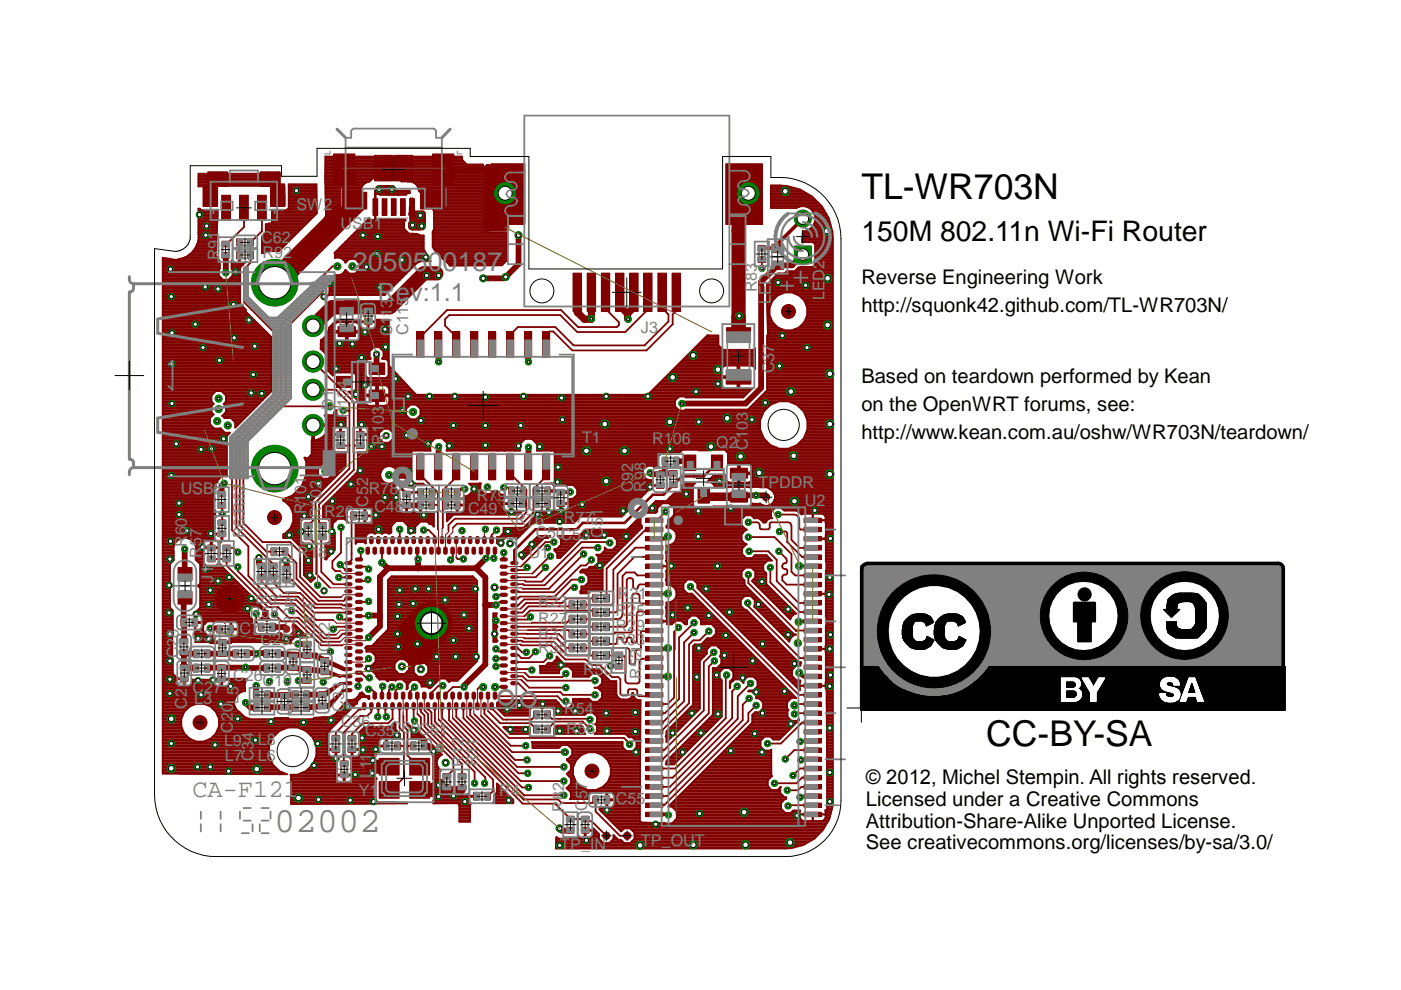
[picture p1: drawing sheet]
<svg xmlns="http://www.w3.org/2000/svg" width="297mm" height="210mm" viewBox="0 0 297 210" stroke-linecap="round" stroke-linejoin="round" font-family="sans-serif">
<defs><g id="words">
<g font-size="7.5">
<text x="182.6" y="42.2">TL-WR703N</text>
<text x="209.1" y="158.2">CC-BY-SA</text>
</g>
<text font-size="7.5" fill="#808080" x="58.1" y="176.4">02002</text>
<text font-size="6" x="182.6" y="51.2">150M 802.11n Wi-Fi Router</text>
<text font-size="5.7" fill="#808080" x="74.8" y="57.4">2050500187</text>
<g font-size="5.4" fill="#808080">
<text x="80" y="63.8">Rev:1.1</text>
<text x="40.8" y="168.9">CA-F121</text>
</g>
<g font-size="4.3">
<text x="182.6" y="60.2">Reverse Engineering Work</text>
<text x="182.6" y="66.2">http://squonk42.github.com/TL-WR703N/</text>
<text x="182.6" y="81.2">Based on teardown performed by Kean</text>
<text x="182.6" y="87.2">on the OpenWRT forums, see:</text>
<text x="182.6" y="93.1">http://www.kean.com.au/oshw/WR703N/teardown/</text>
<text x="183.6" y="166.2">© 2012, Michel Stempin. All rights reserved.</text>
<text x="183.6" y="170.9">Licensed under a Creative Commons</text>
<text x="183.6" y="175.5">Attribution-Share-Alike Unported License.</text>
<text x="183.6" y="180.1">See creativecommons.org/licenses/by-sa/3.0/</text>
</g>
<g font-size="3.4" fill="#808080">
<text x="62.9" y="44.6">SW2</text>
<text x="55.4" y="51.5">C62</text>
<text x="72.2" y="48.6">USB1</text>
<text x="46.5" y="55.2" transform="rotate(-90 46.5 55.2)">R91</text>
<text x="55.7" y="54.6">R92</text>
<text x="160.4" y="61.9" transform="rotate(-90 160.4 61.9)">R83</text>
<text x="163.4" y="64.5" transform="rotate(-90 163.4 64.5)">LED3</text>
<text x="174.8" y="63.7" transform="rotate(-90 174.8 63.7)">LED2</text>
<text x="83.2" y="71.3" transform="rotate(-90 83.2 71.3)">C113</text>
<text x="86.5" y="71" transform="rotate(-90 86.5 71)">C115</text>
<text x="135.9" y="70.6">J3</text>
<text x="164.1" y="79.1" transform="rotate(-90 164.1 79.1)">C37</text>
<text x="70.7" y="86.9" transform="rotate(-90 70.7 86.9)">D1</text>
<text x="73.9" y="88.7" transform="rotate(-90 73.9 88.7)">R104</text>
<text x="81.4" y="94.3" transform="rotate(-90 81.4 94.3)">R103</text>
<text x="123.4" y="93.9">T1</text>
<text x="138.3" y="94.1">R106</text>
<text x="151.8" y="95">Q2</text>
<text x="158.6" y="95.5" transform="rotate(-90 158.6 95.5)">C103</text>
<text x="38.3" y="104.6">USB2</text>
<text x="78.1" y="107.4" transform="rotate(-90 78.1 107.4)">C52</text>
<text x="78.2" y="104.8">R78</text>
<text x="101.1" y="106.2">R79</text>
<text x="134.3" y="104.4" transform="rotate(-90 134.3 104.4)">C92</text>
<text x="136.9" y="104.3" transform="rotate(-90 136.9 104.3)">R98</text>
<text x="160.8" y="103.5">TPDDR</text>
<text x="170.6" y="107.3">U2</text>
<text x="64.9" y="109.1" transform="rotate(-90 64.9 109.1)">R101</text>
<text x="68.2" y="109.9" transform="rotate(-90 68.2 109.9)">R102</text>
<text x="68.7" y="109.5">R20</text>
<text x="79.4" y="108.6">C48</text>
<text x="99.2" y="109.1">C49</text>
<text x="109.1" y="111.3">R76</text>
<text x="119.5" y="111">R77</text>
<text x="39.6" y="116" transform="rotate(-90 39.6 116)">R60</text>
<text x="42.8" y="118.3" transform="rotate(-90 42.8 118.3)">R57</text>
<text x="51.9" y="114.1" transform="rotate(-90 51.9 114.1)">R63R62</text>
<text x="63.1" y="118.4">R18</text>
<text x="112.1" y="118.3">U1</text>
<text x="113.6" y="114">C50C53</text>
<text x="127.8" y="114" transform="rotate(-90 127.8 114)">C51</text>
<text x="45.2" y="123.5" transform="rotate(-90 45.2 123.5)">J1</text>
<text x="52.9" y="130.9">R58</text>
<text x="56.9" y="128.2" transform="rotate(-90 56.9 128.2)">R15</text>
<text x="59.6" y="128.2" transform="rotate(-90 59.6 128.2)">R16</text>
<text x="114.1" y="128.8">R23</text>
<text x="130.5" y="130.7">R25</text>
<text x="131" y="127">R21</text>
<text x="40.7" y="135.9">C30</text>
<text x="50.8" y="134.3">C7</text>
<text x="55.2" y="136.8">C25</text>
<text x="62.6" y="135" transform="rotate(-90 62.6 135)">C23R17</text>
<text x="66.8" y="134.9" transform="rotate(-90 66.8 134.9)">L2L4</text>
<text x="114.1" y="132.4">R27</text>
<text x="114.1" y="135.4">R31</text>
<text x="130.5" y="133.7">R29</text>
<text x="130.5" y="136.7">R33</text>
<text x="37.8" y="139.6" transform="rotate(-90 37.8 139.6)">C28</text>
<text x="70" y="138.1" transform="rotate(-90 70 138.1)">C22</text>
<text x="114.1" y="138.5">R35</text>
<text x="123.7" y="143">R50</text>
<text x="136" y="143.9" transform="rotate(-90 136 143.9)">R52</text>
<text x="40.8" y="147">C27</text>
<text x="41.1" y="149.4">L3</text>
<text x="49.4" y="144.3">C26</text>
<text x="50.6" y="149.3" transform="rotate(-90 50.6 149.3)">L5</text>
<text x="55.7" y="145.5">C19</text>
<text x="39.6" y="150.3" transform="rotate(-90 39.6 150.3)">C21</text>
<text x="49.4" y="155.3" transform="rotate(-90 49.4 155.3)">C20</text>
<text x="72.3" y="154.1">C36</text>
<text x="73" y="150.9" transform="rotate(-90 73 150.9)">C33</text>
<text x="119.6" y="151.3">R54</text>
<text x="120" y="155.6">R56</text>
<text x="47.5" y="158.2">L9</text>
<text x="47.7" y="161.2">L7</text>
<text x="53.8" y="161.4" transform="rotate(-90 53.8 161.4)">C34</text>
<text x="54.6" y="158">L8</text>
<text x="54.6" y="161.2">L6</text>
<text x="77.4" y="156">C35C60C61</text>
<text x="78.7" y="165" transform="rotate(-90 78.7 165)">L11</text>
<text x="98.3" y="162.6" transform="rotate(-90 98.3 162.6)">R12</text>
<text x="101.3" y="162.4" transform="rotate(-90 101.3 162.4)">R11</text>
<text x="76.1" y="168.7">Y1</text>
<text x="105.8" y="168.7">R4</text>
<text x="119.6" y="172.1" transform="rotate(-90 119.6 172.1)">R82</text>
<text x="124.5" y="171.9" transform="rotate(-90 124.5 171.9)">C57</text>
<text x="130.6" y="170.4">C55</text>
<text x="135.9" y="179.3">TP_OUT</text>
<text x="118.8" y="180.1">TP_IN</text>
</g>
<text font-size="3.4" fill="#f00" x="61.8" y="134.7">L</text>
</g></defs>
<path d="M108.3 132.7l.3-.2h.9a.34 .34 0 0 1 .3 .4 .34 .34 0 0 1-.3 .3h-.9a.34 .34 0 0 1-.3-.5z" fill-rule="evenodd" fill="#800000"/>
<path d="M108.3 132.7l.3-.2h.9a.34 .34 0 0 1 .3 .4 .34 .34 0 0 1-.3 .3h-.9a.34 .34 0 0 1-.3-.5z" fill="none" stroke="#800000" stroke-width=".21"/>
<path d="M108.3 135.7l.3-.2h.9a.34 .34 0 0 1 .3 .3 .34 .34 0 0 1-.3 .4h-.9a.34 .34 0 0 1-.3-.5z" fill-rule="evenodd" fill="#800000"/>
<path d="M108.3 135.7l.3-.2h.9a.34 .34 0 0 1 .3 .3 .34 .34 0 0 1-.3 .4h-.9a.34 .34 0 0 1-.3-.5z" fill="none" stroke="#800000" stroke-width=".21"/>
<path d="M108.5 138.6l1-.1a.34 .34 0 0 1 .3 .4 .34 .34 0 0 1-.3 .3h-.9a.34 .34 0 0 1-.3-.3 .34 .34 0 0 1 .2-.3z" fill-rule="evenodd" fill="#800000"/>
<path d="M108.5 138.6l1-.1a.34 .34 0 0 1 .3 .4 .34 .34 0 0 1-.3 .3h-.9a.34 .34 0 0 1-.3-.3 .34 .34 0 0 1 .2-.3z" fill="none" stroke="#800000" stroke-width=".21"/>
<path d="M108.3 141.7l.3-.2h.9a.34 .34 0 0 1 .3 .4 .34 .34 0 0 1-.3 .3h-.9a.34 .34 0 0 1-.3-.5z" fill-rule="evenodd" fill="#800000"/>
<path d="M108.3 141.7l.3-.2h.9a.34 .34 0 0 1 .3 .4 .34 .34 0 0 1-.3 .3h-.9a.34 .34 0 0 1-.3-.5z" fill="none" stroke="#800000" stroke-width=".21"/>
<path d="M108.5 144.6l1-.1a.34 .34 0 0 1 .3 .4 .34 .34 0 0 1-.3 .3h-.9a.34 .34 0 0 1-.3-.2 .34 .34 0 0 1 .2-.4z" fill-rule="evenodd" fill="#800000"/>
<path d="M108.5 144.6l1-.1a.34 .34 0 0 1 .3 .4 .34 .34 0 0 1-.3 .3h-.9a.34 .34 0 0 1-.3-.2 .34 .34 0 0 1 .2-.4z" fill="none" stroke="#800000" stroke-width=".21"/>
<path d="M108.5 119.1l1-.1a.34 .34 0 0 1 .3 .4 .34 .34 0 0 1-.3 .3h-.9a.34 .34 0 0 1-.3-.2 .34 .34 0 0 1 .2-.4z" fill-rule="evenodd" fill="#800000"/>
<path d="M108.5 119.1l1-.1a.34 .34 0 0 1 .3 .4 .34 .34 0 0 1-.3 .3h-.9a.34 .34 0 0 1-.3-.2 .34 .34 0 0 1 .2-.4z" fill="none" stroke="#800000" stroke-width=".21"/>
<path d="M108.5 122.1l1-.1a.34 .34 0 0 1 .3 .4 .34 .34 0 0 1-.3 .3h-.9a.34 .34 0 0 1-.3-.2 .34 .34 0 0 1 .2-.4z" fill-rule="evenodd" fill="#800000"/>
<path d="M108.5 122.1l1-.1a.34 .34 0 0 1 .3 .4 .34 .34 0 0 1-.3 .3h-.9a.34 .34 0 0 1-.3-.2 .34 .34 0 0 1 .2-.4z" fill="none" stroke="#800000" stroke-width=".21"/>
<path d="M108.3 125.2l.3-.1h.9a.34 .34 0 0 1 .3 .3 .34 .34 0 0 1-.3 .3h-.9a.34 .34 0 0 1-.3-.5z" fill-rule="evenodd" fill="#800000"/>
<path d="M108.3 125.2l.3-.1h.9a.34 .34 0 0 1 .3 .3 .34 .34 0 0 1-.3 .3h-.9a.34 .34 0 0 1-.3-.5z" fill="none" stroke="#800000" stroke-width=".21"/>
<path d="M108.5 128.1l1-.1a.34 .34 0 0 1 .3 .4 .34 .34 0 0 1-.3 .3h-.9a.34 .34 0 0 1-.3-.3 .34 .34 0 0 1 .2-.3z" fill-rule="evenodd" fill="#800000"/>
<path d="M108.5 128.1l1-.1a.34 .34 0 0 1 .3 .4 .34 .34 0 0 1-.3 .3h-.9a.34 .34 0 0 1-.3-.3 .34 .34 0 0 1 .2-.3z" fill="none" stroke="#800000" stroke-width=".21"/>
<path d="M108.3 131.2l.3-.2h.9a.34 .34 0 0 1 .3 .4 .34 .34 0 0 1-.3 .3h-.9a.34 .34 0 0 1-.3-.5z" fill-rule="evenodd" fill="#800000"/>
<path d="M108.3 131.2l.3-.2h.9a.34 .34 0 0 1 .3 .4 .34 .34 0 0 1-.3 .3h-.9a.34 .34 0 0 1-.3-.5z" fill="none" stroke="#800000" stroke-width=".21"/>
<path d="M108.5 134.1l1-.1a.34 .34 0 0 1 .3 .4 .34 .34 0 0 1-.3 .3h-.9a.34 .34 0 0 1-.3-.2 .34 .34 0 0 1 .2-.4z" fill-rule="evenodd" fill="#800000"/>
<path d="M108.5 134.1l1-.1a.34 .34 0 0 1 .3 .4 .34 .34 0 0 1-.3 .3h-.9a.34 .34 0 0 1-.3-.2 .34 .34 0 0 1 .2-.4z" fill="none" stroke="#800000" stroke-width=".21"/>
<path d="M108.3 137.2l.3-.2h.9a.34 .34 0 0 1 .3 .4 .34 .34 0 0 1-.3 .3h-.9a.34 .34 0 0 1-.3-.5z" fill-rule="evenodd" fill="#800000"/>
<path d="M108.3 137.2l.3-.2h.9a.34 .34 0 0 1 .3 .4 .34 .34 0 0 1-.3 .3h-.9a.34 .34 0 0 1-.3-.5z" fill="none" stroke="#800000" stroke-width=".21"/>
<path d="M108.5 140.1l1-.1a.34 .34 0 0 1 .3 .4 .34 .34 0 0 1-.3 .3h-.9a.34 .34 0 0 1-.3-.2 .34 .34 0 0 1 .2-.4z" fill-rule="evenodd" fill="#800000"/>
<path d="M108.5 140.1l1-.1a.34 .34 0 0 1 .3 .4 .34 .34 0 0 1-.3 .3h-.9a.34 .34 0 0 1-.3-.2 .34 .34 0 0 1 .2-.4z" fill="none" stroke="#800000" stroke-width=".21"/>
<path d="M108.3 143.2l.3-.2h.9a.34 .34 0 0 1 .3 .4 .34 .34 0 0 1-.3 .3h-.9a.34 .34 0 0 1-.3-.5z" fill-rule="evenodd" fill="#800000"/>
<path d="M108.3 143.2l.3-.2h.9a.34 .34 0 0 1 .3 .4 .34 .34 0 0 1-.3 .3h-.9a.34 .34 0 0 1-.3-.5z" fill="none" stroke="#800000" stroke-width=".21"/>
<path d="M108.3 120.7l.3-.2h.9a.34 .34 0 0 1 .3 .4 .34 .34 0 0 1-.3 .3h-.9a.34 .34 0 0 1-.3-.5z" fill-rule="evenodd" fill="#800000"/>
<path d="M108.3 120.7l.3-.2h.9a.34 .34 0 0 1 .3 .4 .34 .34 0 0 1-.3 .3h-.9a.34 .34 0 0 1-.3-.5z" fill="none" stroke="#800000" stroke-width=".21"/>
<path d="M108.5 123.6l1-.1a.34 .34 0 0 1 .3 .4 .34 .34 0 0 1-.3 .3h-.9a.34 .34 0 0 1-.3-.2 .34 .34 0 0 1 .2-.4z" fill-rule="evenodd" fill="#800000"/>
<path d="M108.5 123.6l1-.1a.34 .34 0 0 1 .3 .4 .34 .34 0 0 1-.3 .3h-.9a.34 .34 0 0 1-.3-.2 .34 .34 0 0 1 .2-.4z" fill="none" stroke="#800000" stroke-width=".21"/>
<path d="M108.3 126.7l.3-.2h.9a.34 .34 0 0 1 .3 .4 .34 .34 0 0 1-.3 .3h-.9a.34 .34 0 0 1-.3-.5z" fill-rule="evenodd" fill="#800000"/>
<path d="M108.3 126.7l.3-.2h.9a.34 .34 0 0 1 .3 .4 .34 .34 0 0 1-.3 .3h-.9a.34 .34 0 0 1-.3-.5z" fill="none" stroke="#800000" stroke-width=".21"/>
<path d="M108.5 129.6l1-.1a.34 .34 0 0 1 .3 .4 .34 .34 0 0 1-.3 .3h-.9a.34 .34 0 0 1-.3-.2 .34 .34 0 0 1 .2-.4z" fill-rule="evenodd" fill="#800000"/>
<path d="M108.5 129.6l1-.1a.34 .34 0 0 1 .3 .4 .34 .34 0 0 1-.3 .3h-.9a.34 .34 0 0 1-.3-.2 .34 .34 0 0 1 .2-.4z" fill="none" stroke="#800000" stroke-width=".21"/>
<path d="M73.3 144.6l1-.1a.34 .34 0 0 1 .3 .4 .34 .34 0 0 1-.3 .3h-.9a.34 .34 0 0 1-.3-.2 .34 .34 0 0 1 .2-.4z" fill-rule="evenodd" fill="#800000"/>
<path d="M73.3 144.6l1-.1a.34 .34 0 0 1 .3 .4 .34 .34 0 0 1-.3 .3h-.9a.34 .34 0 0 1-.3-.2 .34 .34 0 0 1 .2-.4z" fill="none" stroke="#800000" stroke-width=".21"/>
<path d="M73.2 141.7l.2-.2h.9a.34 .34 0 0 1 .3 .4 .34 .34 0 0 1-.3 .3h-.9a.34 .34 0 0 1-.2-.5z" fill-rule="evenodd" fill="#800000"/>
<path d="M73.2 141.7l.2-.2h.9a.34 .34 0 0 1 .3 .4 .34 .34 0 0 1-.3 .3h-.9a.34 .34 0 0 1-.2-.5z" fill="none" stroke="#800000" stroke-width=".21"/>
<path d="M73.3 138.6l1-.1a.34 .34 0 0 1 .3 .4 .34 .34 0 0 1-.3 .3h-.9a.34 .34 0 0 1-.3-.3 .34 .34 0 0 1 .2-.3z" fill-rule="evenodd" fill="#800000"/>
<path d="M73.3 138.6l1-.1a.34 .34 0 0 1 .3 .4 .34 .34 0 0 1-.3 .3h-.9a.34 .34 0 0 1-.3-.3 .34 .34 0 0 1 .2-.3z" fill="none" stroke="#800000" stroke-width=".21"/>
<path d="M73.3 135.6l1-.1a.34 .34 0 0 1 .3 .3 .34 .34 0 0 1-.3 .4h-.9a.34 .34 0 0 1-.3-.3 .34 .34 0 0 1 .2-.3z" fill-rule="evenodd" fill="#800000"/>
<path d="M73.3 135.6l1-.1a.34 .34 0 0 1 .3 .3 .34 .34 0 0 1-.3 .4h-.9a.34 .34 0 0 1-.3-.3 .34 .34 0 0 1 .2-.3z" fill="none" stroke="#800000" stroke-width=".21"/>
<path d="M73.3 132.6l1-.1a.34 .34 0 0 1 .3 .4 .34 .34 0 0 1-.3 .3h-.9a.34 .34 0 0 1-.3-.2 .34 .34 0 0 1 .2-.4z" fill-rule="evenodd" fill="#800000"/>
<path d="M73.3 132.6l1-.1a.34 .34 0 0 1 .3 .4 .34 .34 0 0 1-.3 .3h-.9a.34 .34 0 0 1-.3-.2 .34 .34 0 0 1 .2-.4z" fill="none" stroke="#800000" stroke-width=".21"/>
<path d="M73.3 128.1l1-.1a.34 .34 0 0 1 .3 .4 .34 .34 0 0 1-.3 .3h-.9a.34 .34 0 0 1-.3-.3 .34 .34 0 0 1 .2-.3z" fill-rule="evenodd" fill="#800000"/>
<path d="M73.3 128.1l1-.1a.34 .34 0 0 1 .3 .4 .34 .34 0 0 1-.3 .3h-.9a.34 .34 0 0 1-.3-.3 .34 .34 0 0 1 .2-.3z" fill="none" stroke="#800000" stroke-width=".21"/>
<path d="M73.3 125.1h1a.34 .34 0 0 1 .3 .3 .34 .34 0 0 1-.3 .3h-.9a.34 .34 0 0 1-.3-.2 .34 .34 0 0 1 .2-.4z" fill-rule="evenodd" fill="#800000"/>
<path d="M73.3 125.1h1a.34 .34 0 0 1 .3 .3 .34 .34 0 0 1-.3 .3h-.9a.34 .34 0 0 1-.3-.2 .34 .34 0 0 1 .2-.4z" fill="none" stroke="#800000" stroke-width=".21"/>
<path d="M73.3 122.1l1-.1a.34 .34 0 0 1 .3 .4 .34 .34 0 0 1-.3 .3h-.9a.34 .34 0 0 1-.3-.2 .34 .34 0 0 1 .2-.4z" fill-rule="evenodd" fill="#800000"/>
<path d="M73.3 122.1l1-.1a.34 .34 0 0 1 .3 .4 .34 .34 0 0 1-.3 .3h-.9a.34 .34 0 0 1-.3-.2 .34 .34 0 0 1 .2-.4z" fill="none" stroke="#800000" stroke-width=".21"/>
<path d="M73.3 119.1l1-.1a.34 .34 0 0 1 .3 .4 .34 .34 0 0 1-.3 .3h-.9a.34 .34 0 0 1-.3-.2 .34 .34 0 0 1 .2-.4z" fill-rule="evenodd" fill="#800000"/>
<path d="M73.3 119.1l1-.1a.34 .34 0 0 1 .3 .4 .34 .34 0 0 1-.3 .3h-.9a.34 .34 0 0 1-.3-.2 .34 .34 0 0 1 .2-.4z" fill="none" stroke="#800000" stroke-width=".21"/>
<path d="M73.3 120.6l1-.1a.34 .34 0 0 1 .3 .4 .34 .34 0 0 1-.3 .3h-.9a.34 .34 0 0 1-.3-.3 .34 .34 0 0 1 .2-.3z" fill-rule="evenodd" fill="#800000"/>
<path d="M73.3 120.6l1-.1a.34 .34 0 0 1 .3 .4 .34 .34 0 0 1-.3 .3h-.9a.34 .34 0 0 1-.3-.3 .34 .34 0 0 1 .2-.3z" fill="none" stroke="#800000" stroke-width=".21"/>
<path d="M73.3 123.6l1-.1a.34 .34 0 0 1 .3 .4 .34 .34 0 0 1-.3 .3h-.9a.34 .34 0 0 1-.3-.2 .34 .34 0 0 1 .2-.4z" fill-rule="evenodd" fill="#800000"/>
<path d="M73.3 123.6l1-.1a.34 .34 0 0 1 .3 .4 .34 .34 0 0 1-.3 .3h-.9a.34 .34 0 0 1-.3-.2 .34 .34 0 0 1 .2-.4z" fill="none" stroke="#800000" stroke-width=".21"/>
<path d="M73.3 126.6l1-.1a.34 .34 0 0 1 .3 .4 .34 .34 0 0 1-.3 .3h-.9a.34 .34 0 0 1-.3-.2 .34 .34 0 0 1 .2-.4z" fill-rule="evenodd" fill="#800000"/>
<path d="M73.3 126.6l1-.1a.34 .34 0 0 1 .3 .4 .34 .34 0 0 1-.3 .3h-.9a.34 .34 0 0 1-.3-.2 .34 .34 0 0 1 .2-.4z" fill="none" stroke="#800000" stroke-width=".21"/>
<path d="M73.3 129.6l1-.1a.34 .34 0 0 1 .3 .4 .34 .34 0 0 1-.3 .3h-.9a.34 .34 0 0 1-.3-.2 .34 .34 0 0 1 .2-.4z" fill-rule="evenodd" fill="#800000"/>
<path d="M73.3 129.6l1-.1a.34 .34 0 0 1 .3 .4 .34 .34 0 0 1-.3 .3h-.9a.34 .34 0 0 1-.3-.2 .34 .34 0 0 1 .2-.4z" fill="none" stroke="#800000" stroke-width=".21"/>
<path d="M73.3 134.1l1-.1a.34 .34 0 0 1 .3 .4 .34 .34 0 0 1-.3 .3h-.9a.34 .34 0 0 1-.3-.2 .34 .34 0 0 1 .2-.4z" fill-rule="evenodd" fill="#800000"/>
<path d="M73.3 134.1l1-.1a.34 .34 0 0 1 .3 .4 .34 .34 0 0 1-.3 .3h-.9a.34 .34 0 0 1-.3-.2 .34 .34 0 0 1 .2-.4z" fill="none" stroke="#800000" stroke-width=".21"/>
<path d="M73.2 137.2l.2-.2h.9a.34 .34 0 0 1 .3 .4 .34 .34 0 0 1-.3 .3h-.9a.34 .34 0 0 1-.2-.5z" fill-rule="evenodd" fill="#800000"/>
<path d="M73.2 137.2l.2-.2h.9a.34 .34 0 0 1 .3 .4 .34 .34 0 0 1-.3 .3h-.9a.34 .34 0 0 1-.2-.5z" fill="none" stroke="#800000" stroke-width=".21"/>
<path d="M73.3 140.1l1-.1a.34 .34 0 0 1 .3 .4 .34 .34 0 0 1-.3 .3h-.9a.34 .34 0 0 1-.3-.2 .34 .34 0 0 1 .2-.4z" fill-rule="evenodd" fill="#800000"/>
<path d="M73.3 140.1l1-.1a.34 .34 0 0 1 .3 .4 .34 .34 0 0 1-.3 .3h-.9a.34 .34 0 0 1-.3-.2 .34 .34 0 0 1 .2-.4z" fill="none" stroke="#800000" stroke-width=".21"/>
<path d="M73.2 143.2l.2-.2h.9a.34 .34 0 0 1 .3 .4 .34 .34 0 0 1-.3 .3h-.9a.34 .34 0 0 1-.2-.5z" fill-rule="evenodd" fill="#800000"/>
<path d="M73.2 143.2l.2-.2h.9a.34 .34 0 0 1 .3 .4 .34 .34 0 0 1-.3 .3h-.9a.34 .34 0 0 1-.2-.5z" fill="none" stroke="#800000" stroke-width=".21"/>
<path d="M73.3 146.1l1-.1a.34 .34 0 0 1 .3 .3 .34 .34 0 0 1-.3 .4h-.9a.34 .34 0 0 1-.3-.3 .34 .34 0 0 1 .2-.3z" fill-rule="evenodd" fill="#800000"/>
<path d="M73.3 146.1l1-.1a.34 .34 0 0 1 .3 .3 .34 .34 0 0 1-.3 .4h-.9a.34 .34 0 0 1-.3-.3 .34 .34 0 0 1 .2-.3z" fill="none" stroke="#800000" stroke-width=".21"/>
<path d="M73.2 131.2l.2-.2h.9a.34 .34 0 0 1 .3 .4 .34 .34 0 0 1-.3 .3h-.9a.34 .34 0 0 1-.2-.5z" fill-rule="evenodd" fill="#800000"/>
<path d="M73.2 131.2l.2-.2h.9a.34 .34 0 0 1 .3 .4 .34 .34 0 0 1-.3 .3h-.9a.34 .34 0 0 1-.2-.5z" fill="none" stroke="#800000" stroke-width=".21"/>
<path d="M91.9 149.1a.39 .39 0 0 1 .4-.1 .39 .39 0 0 1 .3 .3v.9a.38 .38 0 0 1-.4 .3 .38 .38 0 0 1-.4-.3z" fill-rule="evenodd" fill="#800000"/>
<path d="M91.9 149.1a.39 .39 0 0 1 .4-.1 .39 .39 0 0 1 .3 .3v.9a.38 .38 0 0 1-.4 .3 .38 .38 0 0 1-.4-.3z" fill="none" stroke="#800000" stroke-width=".21"/>
<path d="M94.9 149.1a.39 .39 0 0 1 .4-.1 .39 .39 0 0 1 .3 .3v.9a.38 .38 0 0 1-.4 .3 .38 .38 0 0 1-.4-.3z" fill-rule="evenodd" fill="#800000"/>
<path d="M94.9 149.1a.39 .39 0 0 1 .4-.1 .39 .39 0 0 1 .3 .3v.9a.38 .38 0 0 1-.4 .3 .38 .38 0 0 1-.4-.3z" fill="none" stroke="#800000" stroke-width=".21"/>
<path d="M97.9 149.1a.39 .39 0 0 1 .4-.1 .39 .39 0 0 1 .3 .3v.9a.38 .38 0 0 1-.4 .3 .38 .38 0 0 1-.4-.3z" fill-rule="evenodd" fill="#800000"/>
<path d="M97.9 149.1a.39 .39 0 0 1 .4-.1 .39 .39 0 0 1 .3 .3v.9a.38 .38 0 0 1-.4 .3 .38 .38 0 0 1-.4-.3z" fill="none" stroke="#800000" stroke-width=".21"/>
<path d="M100.9 149.1a.39 .39 0 0 1 .4-.1 .39 .39 0 0 1 .3 .3v.9a.38 .38 0 0 1-.4 .3 .38 .38 0 0 1-.4-.3z" fill-rule="evenodd" fill="#800000"/>
<path d="M100.9 149.1a.39 .39 0 0 1 .4-.1 .39 .39 0 0 1 .3 .3v.9a.38 .38 0 0 1-.4 .3 .38 .38 0 0 1-.4-.3z" fill="none" stroke="#800000" stroke-width=".21"/>
<path d="M103.9 149.1a.39 .39 0 0 1 .4-.1 .39 .39 0 0 1 .3 .3v.9a.38 .38 0 0 1-.4 .3 .38 .38 0 0 1-.4-.3z" fill-rule="evenodd" fill="#800000"/>
<path d="M103.9 149.1a.39 .39 0 0 1 .4-.1 .39 .39 0 0 1 .3 .3v.9a.38 .38 0 0 1-.4 .3 .38 .38 0 0 1-.4-.3z" fill="none" stroke="#800000" stroke-width=".21"/>
<path d="M78.4 149.1a.39 .39 0 0 1 .4-.1 .39 .39 0 0 1 .3 .3v.9a.38 .38 0 0 1-.4 .3 .38 .38 0 0 1-.3-.3z" fill-rule="evenodd" fill="#800000"/>
<path d="M78.4 149.1a.39 .39 0 0 1 .4-.1 .39 .39 0 0 1 .3 .3v.9a.38 .38 0 0 1-.4 .3 .38 .38 0 0 1-.3-.3z" fill="none" stroke="#800000" stroke-width=".21"/>
<path d="M81.4 149.1a.39 .39 0 0 1 .4-.1 .39 .39 0 0 1 .3 .3v.9a.38 .38 0 0 1-.4 .3 .38 .38 0 0 1-.4-.3z" fill-rule="evenodd" fill="#800000"/>
<path d="M81.4 149.1a.39 .39 0 0 1 .4-.1 .39 .39 0 0 1 .3 .3v.9a.38 .38 0 0 1-.4 .3 .38 .38 0 0 1-.4-.3z" fill="none" stroke="#800000" stroke-width=".21"/>
<path d="M84.4 149.1a.39 .39 0 0 1 .4-.1 .39 .39 0 0 1 .3 .3v.9a.38 .38 0 0 1-.4 .3 .38 .38 0 0 1-.4-.3z" fill-rule="evenodd" fill="#800000"/>
<path d="M84.4 149.1a.39 .39 0 0 1 .4-.1 .39 .39 0 0 1 .3 .3v.9a.38 .38 0 0 1-.4 .3 .38 .38 0 0 1-.4-.3z" fill="none" stroke="#800000" stroke-width=".21"/>
<path d="M87.4 149.1a.39 .39 0 0 1 .4-.1 .39 .39 0 0 1 .3 .3v.9a.38 .38 0 0 1-.4 .3 .38 .38 0 0 1-.4-.3z" fill-rule="evenodd" fill="#800000"/>
<path d="M87.4 149.1a.39 .39 0 0 1 .4-.1 .39 .39 0 0 1 .3 .3v.9a.38 .38 0 0 1-.4 .3 .38 .38 0 0 1-.4-.3z" fill="none" stroke="#800000" stroke-width=".21"/>
<path d="M90.4 149.1a.39 .39 0 0 1 .4-.1 .39 .39 0 0 1 .3 .3v.9a.38 .38 0 0 1-.4 .3 .38 .38 0 0 1-.4-.3z" fill-rule="evenodd" fill="#800000"/>
<path d="M90.4 149.1a.39 .39 0 0 1 .4-.1 .39 .39 0 0 1 .3 .3v.9a.38 .38 0 0 1-.4 .3 .38 .38 0 0 1-.4-.3z" fill="none" stroke="#800000" stroke-width=".21"/>
<path d="M93.4 149.1a.39 .39 0 0 1 .4-.1 .39 .39 0 0 1 .3 .3v.9a.38 .38 0 0 1-.4 .3 .38 .38 0 0 1-.4-.3z" fill-rule="evenodd" fill="#800000"/>
<path d="M93.4 149.1a.39 .39 0 0 1 .4-.1 .39 .39 0 0 1 .3 .3v.9a.38 .38 0 0 1-.4 .3 .38 .38 0 0 1-.4-.3z" fill="none" stroke="#800000" stroke-width=".21"/>
<path d="M96.4 149.1a.39 .39 0 0 1 .4-.1 .39 .39 0 0 1 .3 .3v.9a.38 .38 0 0 1-.4 .3 .38 .38 0 0 1-.4-.3z" fill-rule="evenodd" fill="#800000"/>
<path d="M96.4 149.1a.39 .39 0 0 1 .4-.1 .39 .39 0 0 1 .3 .3v.9a.38 .38 0 0 1-.4 .3 .38 .38 0 0 1-.4-.3z" fill="none" stroke="#800000" stroke-width=".21"/>
<path d="M99.4 149.1a.39 .39 0 0 1 .4-.1 .39 .39 0 0 1 .3 .3v.9a.38 .38 0 0 1-.4 .3 .38 .38 0 0 1-.4-.3z" fill-rule="evenodd" fill="#800000"/>
<path d="M99.4 149.1a.39 .39 0 0 1 .4-.1 .39 .39 0 0 1 .3 .3v.9a.38 .38 0 0 1-.4 .3 .38 .38 0 0 1-.4-.3z" fill="none" stroke="#800000" stroke-width=".21"/>
<path d="M102.4 149.1a.39 .39 0 0 1 .4-.1 .39 .39 0 0 1 .3 .3v.9a.38 .38 0 0 1-.4 .3 .38 .38 0 0 1-.4-.3z" fill-rule="evenodd" fill="#800000"/>
<path d="M102.4 149.1a.39 .39 0 0 1 .4-.1 .39 .39 0 0 1 .3 .3v.9a.38 .38 0 0 1-.4 .3 .38 .38 0 0 1-.4-.3z" fill="none" stroke="#800000" stroke-width=".21"/>
<path d="M76.9 149.1a.39 .39 0 0 1 .4-.1 .39 .39 0 0 1 .3 .3v.9a.38 .38 0 0 1-.4 .3 .38 .38 0 0 1-.4-.3z" fill-rule="evenodd" fill="#800000"/>
<path d="M76.9 149.1a.39 .39 0 0 1 .4-.1 .39 .39 0 0 1 .3 .3v.9a.38 .38 0 0 1-.4 .3 .38 .38 0 0 1-.4-.3z" fill="none" stroke="#800000" stroke-width=".21"/>
<path d="M79.9 149.1a.39 .39 0 0 1 .4-.1 .39 .39 0 0 1 .3 .3v.9a.38 .38 0 0 1-.4 .3 .38 .38 0 0 1-.4-.3z" fill-rule="evenodd" fill="#800000"/>
<path d="M79.9 149.1a.39 .39 0 0 1 .4-.1 .39 .39 0 0 1 .3 .3v.9a.38 .38 0 0 1-.4 .3 .38 .38 0 0 1-.4-.3z" fill="none" stroke="#800000" stroke-width=".21"/>
<path d="M82.9 149.1a.39 .39 0 0 1 .4-.1 .39 .39 0 0 1 .3 .3v.9a.38 .38 0 0 1-.4 .3 .38 .38 0 0 1-.4-.3z" fill-rule="evenodd" fill="#800000"/>
<path d="M82.9 149.1a.39 .39 0 0 1 .4-.1 .39 .39 0 0 1 .3 .3v.9a.38 .38 0 0 1-.4 .3 .38 .38 0 0 1-.4-.3z" fill="none" stroke="#800000" stroke-width=".21"/>
<path d="M85.9 149.1a.39 .39 0 0 1 .4-.1 .39 .39 0 0 1 .3 .3v.9a.38 .38 0 0 1-.4 .3 .38 .38 0 0 1-.4-.3z" fill-rule="evenodd" fill="#800000"/>
<path d="M85.9 149.1a.39 .39 0 0 1 .4-.1 .39 .39 0 0 1 .3 .3v.9a.38 .38 0 0 1-.4 .3 .38 .38 0 0 1-.4-.3z" fill="none" stroke="#800000" stroke-width=".21"/>
<path d="M88.9 149.1a.39 .39 0 0 1 .4-.1 .39 .39 0 0 1 .3 .3v.9a.38 .38 0 0 1-.4 .3 .38 .38 0 0 1-.4-.3z" fill-rule="evenodd" fill="#800000"/>
<path d="M88.9 149.1a.39 .39 0 0 1 .4-.1 .39 .39 0 0 1 .3 .3v.9a.38 .38 0 0 1-.4 .3 .38 .38 0 0 1-.4-.3z" fill="none" stroke="#800000" stroke-width=".21"/>
<path d="M88.9 113.9a.39 .39 0 0 1 .4-.1 .39 .39 0 0 1 .3 .3v.8a.38 .38 0 0 1-.4 .4 .38 .38 0 0 1-.4-.4z" fill-rule="evenodd" fill="#800000"/>
<path d="M88.9 113.9a.39 .39 0 0 1 .4-.1 .39 .39 0 0 1 .3 .3v.8a.38 .38 0 0 1-.4 .4 .38 .38 0 0 1-.4-.4z" fill="none" stroke="#800000" stroke-width=".21"/>
<path d="M85.9 113.9a.39 .39 0 0 1 .4-.1 .39 .39 0 0 1 .3 .3v.8a.38 .38 0 0 1-.4 .4 .38 .38 0 0 1-.4-.4z" fill-rule="evenodd" fill="#800000"/>
<path d="M85.9 113.9a.39 .39 0 0 1 .4-.1 .39 .39 0 0 1 .3 .3v.8a.38 .38 0 0 1-.4 .4 .38 .38 0 0 1-.4-.4z" fill="none" stroke="#800000" stroke-width=".21"/>
<path d="M82.9 113.9a.39 .39 0 0 1 .4-.1 .39 .39 0 0 1 .3 .3v.8a.38 .38 0 0 1-.4 .4 .38 .38 0 0 1-.4-.4z" fill-rule="evenodd" fill="#800000"/>
<path d="M82.9 113.9a.39 .39 0 0 1 .4-.1 .39 .39 0 0 1 .3 .3v.8a.38 .38 0 0 1-.4 .4 .38 .38 0 0 1-.4-.4z" fill="none" stroke="#800000" stroke-width=".21"/>
<path d="M79.9 113.9a.39 .39 0 0 1 .4-.1 .39 .39 0 0 1 .3 .3v.8a.38 .38 0 0 1-.4 .4 .38 .38 0 0 1-.4-.4z" fill-rule="evenodd" fill="#800000"/>
<path d="M79.9 113.9a.39 .39 0 0 1 .4-.1 .39 .39 0 0 1 .3 .3v.8a.38 .38 0 0 1-.4 .4 .38 .38 0 0 1-.4-.4z" fill="none" stroke="#800000" stroke-width=".21"/>
<path d="M99.4 113.9a.39 .39 0 0 1 .4-.1 .39 .39 0 0 1 .3 .3v.8a.38 .38 0 0 1-.4 .4 .38 .38 0 0 1-.4-.4z" fill-rule="evenodd" fill="#800000"/>
<path d="M99.4 113.9a.39 .39 0 0 1 .4-.1 .39 .39 0 0 1 .3 .3v.8a.38 .38 0 0 1-.4 .4 .38 .38 0 0 1-.4-.4z" fill="none" stroke="#800000" stroke-width=".21"/>
<path d="M102.4 113.9a.39 .39 0 0 1 .4-.1 .39 .39 0 0 1 .3 .3v.8a.38 .38 0 0 1-.4 .4 .38 .38 0 0 1-.4-.4z" fill-rule="evenodd" fill="#800000"/>
<path d="M102.4 113.9a.39 .39 0 0 1 .4-.1 .39 .39 0 0 1 .3 .3v.8a.38 .38 0 0 1-.4 .4 .38 .38 0 0 1-.4-.4z" fill="none" stroke="#800000" stroke-width=".21"/>
<path d="M93.4 113.9a.39 .39 0 0 1 .4-.1 .39 .39 0 0 1 .3 .3v.8a.38 .38 0 0 1-.4 .4 .38 .38 0 0 1-.4-.4z" fill-rule="evenodd" fill="#800000"/>
<path d="M93.4 113.9a.39 .39 0 0 1 .4-.1 .39 .39 0 0 1 .3 .3v.8a.38 .38 0 0 1-.4 .4 .38 .38 0 0 1-.4-.4z" fill="none" stroke="#800000" stroke-width=".21"/>
<path d="M96.4 113.9a.39 .39 0 0 1 .4-.1 .39 .39 0 0 1 .3 .3v.8a.38 .38 0 0 1-.4 .4 .38 .38 0 0 1-.4-.4z" fill-rule="evenodd" fill="#800000"/>
<path d="M96.4 113.9a.39 .39 0 0 1 .4-.1 .39 .39 0 0 1 .3 .3v.8a.38 .38 0 0 1-.4 .4 .38 .38 0 0 1-.4-.4z" fill="none" stroke="#800000" stroke-width=".21"/>
<path d="M94.9 113.9a.39 .39 0 0 1 .4-.1 .39 .39 0 0 1 .3 .3v.8a.38 .38 0 0 1-.4 .4 .38 .38 0 0 1-.4-.4z" fill-rule="evenodd" fill="#800000"/>
<path d="M94.9 113.9a.39 .39 0 0 1 .4-.1 .39 .39 0 0 1 .3 .3v.8a.38 .38 0 0 1-.4 .4 .38 .38 0 0 1-.4-.4z" fill="none" stroke="#800000" stroke-width=".21"/>
<path d="M97.9 113.9a.39 .39 0 0 1 .4-.1 .39 .39 0 0 1 .3 .3v.8a.38 .38 0 0 1-.4 .4 .38 .38 0 0 1-.4-.4z" fill-rule="evenodd" fill="#800000"/>
<path d="M97.9 113.9a.39 .39 0 0 1 .4-.1 .39 .39 0 0 1 .3 .3v.8a.38 .38 0 0 1-.4 .4 .38 .38 0 0 1-.4-.4z" fill="none" stroke="#800000" stroke-width=".21"/>
<path d="M100.9 113.9a.39 .39 0 0 1 .4-.1 .39 .39 0 0 1 .3 .3v.8a.38 .38 0 0 1-.4 .4 .38 .38 0 0 1-.4-.4z" fill-rule="evenodd" fill="#800000"/>
<path d="M100.9 113.9a.39 .39 0 0 1 .4-.1 .39 .39 0 0 1 .3 .3v.8a.38 .38 0 0 1-.4 .4 .38 .38 0 0 1-.4-.4z" fill="none" stroke="#800000" stroke-width=".21"/>
<path d="M103.9 113.9a.39 .39 0 0 1 .4-.1 .39 .39 0 0 1 .3 .3v.8a.38 .38 0 0 1-.4 .4 .38 .38 0 0 1-.4-.4z" fill-rule="evenodd" fill="#800000"/>
<path d="M103.9 113.9a.39 .39 0 0 1 .4-.1 .39 .39 0 0 1 .3 .3v.8a.38 .38 0 0 1-.4 .4 .38 .38 0 0 1-.4-.4z" fill="none" stroke="#800000" stroke-width=".21"/>
<path d="M78.4 113.9a.39 .39 0 0 1 .4-.1 .39 .39 0 0 1 .3 .3v.8a.38 .38 0 0 1-.4 .4 .38 .38 0 0 1-.3-.4z" fill-rule="evenodd" fill="#800000"/>
<path d="M78.4 113.9a.39 .39 0 0 1 .4-.1 .39 .39 0 0 1 .3 .3v.8a.38 .38 0 0 1-.4 .4 .38 .38 0 0 1-.3-.4z" fill="none" stroke="#800000" stroke-width=".21"/>
<path d="M81.4 113.9a.39 .39 0 0 1 .4-.1 .39 .39 0 0 1 .3 .3v.8a.38 .38 0 0 1-.4 .4 .38 .38 0 0 1-.4-.4z" fill-rule="evenodd" fill="#800000"/>
<path d="M81.4 113.9a.39 .39 0 0 1 .4-.1 .39 .39 0 0 1 .3 .3v.8a.38 .38 0 0 1-.4 .4 .38 .38 0 0 1-.4-.4z" fill="none" stroke="#800000" stroke-width=".21"/>
<path d="M84.4 113.9a.39 .39 0 0 1 .4-.1 .39 .39 0 0 1 .3 .3v.8a.38 .38 0 0 1-.4 .4 .38 .38 0 0 1-.4-.4z" fill-rule="evenodd" fill="#800000"/>
<path d="M84.4 113.9a.39 .39 0 0 1 .4-.1 .39 .39 0 0 1 .3 .3v.8a.38 .38 0 0 1-.4 .4 .38 .38 0 0 1-.4-.4z" fill="none" stroke="#800000" stroke-width=".21"/>
<path d="M87.4 113.9a.39 .39 0 0 1 .4-.1 .39 .39 0 0 1 .3 .3v.8a.38 .38 0 0 1-.4 .4 .38 .38 0 0 1-.4-.4z" fill-rule="evenodd" fill="#800000"/>
<path d="M87.4 113.9a.39 .39 0 0 1 .4-.1 .39 .39 0 0 1 .3 .3v.8a.38 .38 0 0 1-.4 .4 .38 .38 0 0 1-.4-.4z" fill="none" stroke="#800000" stroke-width=".21"/>
<path d="M90.4 113.9a.39 .39 0 0 1 .4-.1 .39 .39 0 0 1 .3 .3v.8a.38 .38 0 0 1-.4 .4 .38 .38 0 0 1-.4-.4z" fill-rule="evenodd" fill="#800000"/>
<path d="M90.4 113.9a.39 .39 0 0 1 .4-.1 .39 .39 0 0 1 .3 .3v.8a.38 .38 0 0 1-.4 .4 .38 .38 0 0 1-.4-.4z" fill="none" stroke="#800000" stroke-width=".21"/>
<path d="M91.9 113.9a.39 .39 0 0 1 .4-.1 .39 .39 0 0 1 .3 .3v.8a.38 .38 0 0 1-.4 .4 .38 .38 0 0 1-.4-.4z" fill-rule="evenodd" fill="#800000"/>
<path d="M91.9 113.9a.39 .39 0 0 1 .4-.1 .39 .39 0 0 1 .3 .3v.8a.38 .38 0 0 1-.4 .4 .38 .38 0 0 1-.4-.4z" fill="none" stroke="#800000" stroke-width=".21"/>
<path d="M106.2 131.8h1a.34 .34 0 0 1 .4 .3 .34 .34 0 0 1-.4 .4h-.8a.34 .34 0 0 1-.3-.3 .34 .34 0 0 1 .1-.4z" fill-rule="evenodd" fill="#800000"/>
<path d="M106.2 131.8h1a.34 .34 0 0 1 .4 .3 .34 .34 0 0 1-.4 .4h-.8a.34 .34 0 0 1-.3-.3 .34 .34 0 0 1 .1-.4z" fill="none" stroke="#800000" stroke-width=".21"/>
<path d="M106.1 135l.3-.2h.8a.34 .34 0 0 1 .4 .3 .34 .34 0 0 1-.4 .4h-.8a.34 .34 0 0 1-.3-.5z" fill-rule="evenodd" fill="#800000"/>
<path d="M106.1 135l.3-.2h.8a.34 .34 0 0 1 .4 .3 .34 .34 0 0 1-.4 .4h-.8a.34 .34 0 0 1-.3-.5z" fill="none" stroke="#800000" stroke-width=".21"/>
<path d="M106.2 137.8h1a.34 .34 0 0 1 .4 .3 .34 .34 0 0 1-.4 .4h-.8a.34 .34 0 0 1-.3-.3 .34 .34 0 0 1 .1-.4z" fill-rule="evenodd" fill="#800000"/>
<path d="M106.2 137.8h1a.34 .34 0 0 1 .4 .3 .34 .34 0 0 1-.4 .4h-.8a.34 .34 0 0 1-.3-.3 .34 .34 0 0 1 .1-.4z" fill="none" stroke="#800000" stroke-width=".21"/>
<path d="M106.2 140.8h1a.34 .34 0 0 1 .4 .3 .34 .34 0 0 1-.4 .3h-.8a.34 .34 0 0 1-.3-.2 .34 .34 0 0 1 .1-.4z" fill-rule="evenodd" fill="#800000"/>
<path d="M106.2 140.8h1a.34 .34 0 0 1 .4 .3 .34 .34 0 0 1-.4 .3h-.8a.34 .34 0 0 1-.3-.2 .34 .34 0 0 1 .1-.4z" fill="none" stroke="#800000" stroke-width=".21"/>
<path d="M106.1 143.9l.3-.1h.8a.34 .34 0 0 1 .4 .3 .34 .34 0 0 1-.4 .3h-.8a.34 .34 0 0 1-.3-.5z" fill-rule="evenodd" fill="#800000"/>
<path d="M106.1 143.9l.3-.1h.8a.34 .34 0 0 1 .4 .3 .34 .34 0 0 1-.4 .3h-.8a.34 .34 0 0 1-.3-.5z" fill="none" stroke="#800000" stroke-width=".21"/>
<path d="M106.2 119.9l1-.1a.34 .34 0 0 1 .4 .3 .34 .34 0 0 1-.4 .4h-.8a.34 .34 0 0 1-.3-.3 .34 .34 0 0 1 .1-.3z" fill-rule="evenodd" fill="#800000"/>
<path d="M106.2 119.9l1-.1a.34 .34 0 0 1 .4 .3 .34 .34 0 0 1-.4 .4h-.8a.34 .34 0 0 1-.3-.3 .34 .34 0 0 1 .1-.3z" fill="none" stroke="#800000" stroke-width=".21"/>
<path d="M106.1 122.9l.3-.1h.8a.34 .34 0 0 1 .4 .3 .34 .34 0 0 1-.4 .3h-.8a.34 .34 0 0 1-.3-.5z" fill-rule="evenodd" fill="#800000"/>
<path d="M106.1 122.9l.3-.1h.8a.34 .34 0 0 1 .4 .3 .34 .34 0 0 1-.4 .3h-.8a.34 .34 0 0 1-.3-.5z" fill="none" stroke="#800000" stroke-width=".21"/>
<path d="M106.2 125.8h1a.34 .34 0 0 1 .4 .3 .34 .34 0 0 1-.4 .3h-.8a.34 .34 0 0 1-.3-.2 .34 .34 0 0 1 .1-.4z" fill-rule="evenodd" fill="#800000"/>
<path d="M106.2 125.8h1a.34 .34 0 0 1 .4 .3 .34 .34 0 0 1-.4 .3h-.8a.34 .34 0 0 1-.3-.2 .34 .34 0 0 1 .1-.4z" fill="none" stroke="#800000" stroke-width=".21"/>
<path d="M106.1 129l.3-.2h.8a.34 .34 0 0 1 .4 .3 .34 .34 0 0 1-.4 .4h-.8a.34 .34 0 0 1-.3-.5z" fill-rule="evenodd" fill="#800000"/>
<path d="M106.1 129l.3-.2h.8a.34 .34 0 0 1 .4 .3 .34 .34 0 0 1-.4 .4h-.8a.34 .34 0 0 1-.3-.5z" fill="none" stroke="#800000" stroke-width=".21"/>
<path d="M106.1 127.5l.3-.2h.8a.34 .34 0 0 1 .4 .3 .34 .34 0 0 1-.4 .4h-.8a.34 .34 0 0 1-.3-.5z" fill-rule="evenodd" fill="#800000"/>
<path d="M106.1 127.5l.3-.2h.8a.34 .34 0 0 1 .4 .3 .34 .34 0 0 1-.4 .4h-.8a.34 .34 0 0 1-.3-.5z" fill="none" stroke="#800000" stroke-width=".21"/>
<path d="M106.1 124.5l.3-.2h.8a.34 .34 0 0 1 .4 .3 .34 .34 0 0 1-.4 .4h-.8a.34 .34 0 0 1-.3-.5z" fill-rule="evenodd" fill="#800000"/>
<path d="M106.1 124.5l.3-.2h.8a.34 .34 0 0 1 .4 .3 .34 .34 0 0 1-.4 .4h-.8a.34 .34 0 0 1-.3-.5z" fill="none" stroke="#800000" stroke-width=".21"/>
<path d="M106.2 121.3h1a.34 .34 0 0 1 .4 .3 .34 .34 0 0 1-.4 .4h-.8a.34 .34 0 0 1-.3-.3 .34 .34 0 0 1 .1-.4z" fill-rule="evenodd" fill="#800000"/>
<path d="M106.2 121.3h1a.34 .34 0 0 1 .4 .3 .34 .34 0 0 1-.4 .4h-.8a.34 .34 0 0 1-.3-.3 .34 .34 0 0 1 .1-.4z" fill="none" stroke="#800000" stroke-width=".21"/>
<path d="M106.1 118.5l.3-.2h.8a.34 .34 0 0 1 .4 .3 .34 .34 0 0 1-.4 .4h-.8a.34 .34 0 0 1-.3-.5z" fill-rule="evenodd" fill="#800000"/>
<path d="M106.1 118.5l.3-.2h.8a.34 .34 0 0 1 .4 .3 .34 .34 0 0 1-.4 .4h-.8a.34 .34 0 0 1-.3-.5z" fill="none" stroke="#800000" stroke-width=".21"/>
<path d="M106.1 145.5l.3-.2h.8a.34 .34 0 0 1 .4 .3 .34 .34 0 0 1-.4 .4h-.8a.34 .34 0 0 1-.3-.5z" fill-rule="evenodd" fill="#800000"/>
<path d="M106.1 145.5l.3-.2h.8a.34 .34 0 0 1 .4 .3 .34 .34 0 0 1-.4 .4h-.8a.34 .34 0 0 1-.3-.5z" fill="none" stroke="#800000" stroke-width=".21"/>
<path d="M106.2 142.3h1a.34 .34 0 0 1 .4 .3 .34 .34 0 0 1-.4 .4h-.8a.34 .34 0 0 1-.3-.3 .34 .34 0 0 1 .1-.4z" fill-rule="evenodd" fill="#800000"/>
<path d="M106.2 142.3h1a.34 .34 0 0 1 .4 .3 .34 .34 0 0 1-.4 .4h-.8a.34 .34 0 0 1-.3-.3 .34 .34 0 0 1 .1-.4z" fill="none" stroke="#800000" stroke-width=".21"/>
<path d="M106.1 139.5l.3-.2h.8a.34 .34 0 0 1 .4 .3 .34 .34 0 0 1-.4 .4h-.8a.34 .34 0 0 1-.3-.5z" fill-rule="evenodd" fill="#800000"/>
<path d="M106.1 139.5l.3-.2h.8a.34 .34 0 0 1 .4 .3 .34 .34 0 0 1-.4 .4h-.8a.34 .34 0 0 1-.3-.5z" fill="none" stroke="#800000" stroke-width=".21"/>
<path d="M106.2 136.3h1a.34 .34 0 0 1 .4 .3 .34 .34 0 0 1-.4 .3h-.8a.34 .34 0 0 1-.3-.2 .34 .34 0 0 1 .1-.4z" fill-rule="evenodd" fill="#800000"/>
<path d="M106.2 136.3h1a.34 .34 0 0 1 .4 .3 .34 .34 0 0 1-.4 .3h-.8a.34 .34 0 0 1-.3-.2 .34 .34 0 0 1 .1-.4z" fill="none" stroke="#800000" stroke-width=".21"/>
<path d="M106.1 133.4l.3-.1h.8a.34 .34 0 0 1 .4 .3 .34 .34 0 0 1-.4 .3h-.8a.34 .34 0 0 1-.3-.5z" fill-rule="evenodd" fill="#800000"/>
<path d="M106.1 133.4l.3-.1h.8a.34 .34 0 0 1 .4 .3 .34 .34 0 0 1-.4 .3h-.8a.34 .34 0 0 1-.3-.5z" fill="none" stroke="#800000" stroke-width=".21"/>
<path d="M106.1 130.5l.3-.2h.8a.34 .34 0 0 1 .4 .3 .34 .34 0 0 1-.4 .4h-.8a.34 .34 0 0 1-.3-.5z" fill-rule="evenodd" fill="#800000"/>
<path d="M106.1 130.5l.3-.2h.8a.34 .34 0 0 1 .4 .3 .34 .34 0 0 1-.4 .4h-.8a.34 .34 0 0 1-.3-.5z" fill="none" stroke="#800000" stroke-width=".21"/>
<path d="M75.5 130.4l1-.1a.34 .34 0 0 1 .4 .3 .34 .34 0 0 1-.4 .4h-.8a.34 .34 0 0 1-.3-.3 .34 .34 0 0 1 .1-.3z" fill-rule="evenodd" fill="#800000"/>
<path d="M75.5 130.4l1-.1a.34 .34 0 0 1 .4 .3 .34 .34 0 0 1-.4 .4h-.8a.34 .34 0 0 1-.3-.3 .34 .34 0 0 1 .1-.3z" fill="none" stroke="#800000" stroke-width=".21"/>
<path d="M75.5 127.3h1a.34 .34 0 0 1 .4 .3 .34 .34 0 0 1-.4 .4h-.8a.34 .34 0 0 1-.3-.3 .34 .34 0 0 1 .1-.4z" fill-rule="evenodd" fill="#800000"/>
<path d="M75.5 127.3h1a.34 .34 0 0 1 .4 .3 .34 .34 0 0 1-.4 .4h-.8a.34 .34 0 0 1-.3-.3 .34 .34 0 0 1 .1-.4z" fill="none" stroke="#800000" stroke-width=".21"/>
<path d="M75.5 124.3h1a.34 .34 0 0 1 .4 .3 .34 .34 0 0 1-.4 .4h-.8a.34 .34 0 0 1-.3-.3 .34 .34 0 0 1 .1-.4z" fill-rule="evenodd" fill="#800000"/>
<path d="M75.5 124.3h1a.34 .34 0 0 1 .4 .3 .34 .34 0 0 1-.4 .4h-.8a.34 .34 0 0 1-.3-.3 .34 .34 0 0 1 .1-.4z" fill="none" stroke="#800000" stroke-width=".21"/>
<path d="M75.4 121.5l.3-.2h.8a.34 .34 0 0 1 .4 .3 .34 .34 0 0 1-.4 .4h-.8a.34 .34 0 0 1-.3-.5z" fill-rule="evenodd" fill="#800000"/>
<path d="M75.4 121.5l.3-.2h.8a.34 .34 0 0 1 .4 .3 .34 .34 0 0 1-.4 .4h-.8a.34 .34 0 0 1-.3-.5z" fill="none" stroke="#800000" stroke-width=".21"/>
<path d="M75.5 118.3h1a.34 .34 0 0 1 .4 .3 .34 .34 0 0 1-.4 .4h-.8a.34 .34 0 0 1-.3-.3 .34 .34 0 0 1 .1-.4z" fill-rule="evenodd" fill="#800000"/>
<path d="M75.5 118.3h1a.34 .34 0 0 1 .4 .3 .34 .34 0 0 1-.4 .4h-.8a.34 .34 0 0 1-.3-.3 .34 .34 0 0 1 .1-.4z" fill="none" stroke="#800000" stroke-width=".21"/>
<path d="M75.4 142.5l.3-.2h.8a.34 .34 0 0 1 .4 .3 .34 .34 0 0 1-.4 .4h-.8a.34 .34 0 0 1-.3-.5z" fill-rule="evenodd" fill="#800000"/>
<path d="M75.4 142.5l.3-.2h.8a.34 .34 0 0 1 .4 .3 .34 .34 0 0 1-.4 .4h-.8a.34 .34 0 0 1-.3-.5z" fill="none" stroke="#800000" stroke-width=".21"/>
<path d="M75.4 139.5l.3-.2h.8a.34 .34 0 0 1 .4 .3 .34 .34 0 0 1-.4 .4h-.8a.34 .34 0 0 1-.3-.5z" fill-rule="evenodd" fill="#800000"/>
<path d="M75.4 139.5l.3-.2h.8a.34 .34 0 0 1 .4 .3 .34 .34 0 0 1-.4 .4h-.8a.34 .34 0 0 1-.3-.5z" fill="none" stroke="#800000" stroke-width=".21"/>
<path d="M75.4 136.4l.3-.1h.8a.34 .34 0 0 1 .4 .3 .34 .34 0 0 1-.4 .3h-.8a.34 .34 0 0 1-.3-.5z" fill-rule="evenodd" fill="#800000"/>
<path d="M75.4 136.4l.3-.1h.8a.34 .34 0 0 1 .4 .3 .34 .34 0 0 1-.4 .3h-.8a.34 .34 0 0 1-.3-.5z" fill="none" stroke="#800000" stroke-width=".21"/>
<path d="M75.4 133.4l.3-.1h.8a.34 .34 0 0 1 .4 .3 .34 .34 0 0 1-.4 .3h-.8a.34 .34 0 0 1-.3-.5z" fill-rule="evenodd" fill="#800000"/>
<path d="M75.4 133.4l.3-.1h.8a.34 .34 0 0 1 .4 .3 .34 .34 0 0 1-.4 .3h-.8a.34 .34 0 0 1-.3-.5z" fill="none" stroke="#800000" stroke-width=".21"/>
<path d="M75.4 132l.3-.2h.8a.34 .34 0 0 1 .4 .3 .34 .34 0 0 1-.4 .4h-.8a.34 .34 0 0 1-.3-.5z" fill-rule="evenodd" fill="#800000"/>
<path d="M75.4 132l.3-.2h.8a.34 .34 0 0 1 .4 .3 .34 .34 0 0 1-.4 .4h-.8a.34 .34 0 0 1-.3-.5z" fill="none" stroke="#800000" stroke-width=".21"/>
<path d="M75.4 135l.3-.2h.8a.34 .34 0 0 1 .4 .3 .34 .34 0 0 1-.4 .4h-.8a.34 .34 0 0 1-.3-.5z" fill-rule="evenodd" fill="#800000"/>
<path d="M75.4 135l.3-.2h.8a.34 .34 0 0 1 .4 .3 .34 .34 0 0 1-.4 .4h-.8a.34 .34 0 0 1-.3-.5z" fill="none" stroke="#800000" stroke-width=".21"/>
<path d="M75.4 138l.3-.2h.8a.34 .34 0 0 1 .4 .3 .34 .34 0 0 1-.4 .4h-.8a.34 .34 0 0 1-.3-.5z" fill-rule="evenodd" fill="#800000"/>
<path d="M75.4 138l.3-.2h.8a.34 .34 0 0 1 .4 .3 .34 .34 0 0 1-.4 .4h-.8a.34 .34 0 0 1-.3-.5z" fill="none" stroke="#800000" stroke-width=".21"/>
<path d="M75.4 140.9l.3-.1h.8a.34 .34 0 0 1 .4 .3 .34 .34 0 0 1-.4 .3h-.8a.34 .34 0 0 1-.3-.5z" fill-rule="evenodd" fill="#800000"/>
<path d="M75.4 140.9l.3-.1h.8a.34 .34 0 0 1 .4 .3 .34 .34 0 0 1-.4 .3h-.8a.34 .34 0 0 1-.3-.5z" fill="none" stroke="#800000" stroke-width=".21"/>
<path d="M75.4 143.9l.3-.1h.8a.34 .34 0 0 1 .4 .3 .34 .34 0 0 1-.4 .3h-.8a.34 .34 0 0 1-.3-.5z" fill-rule="evenodd" fill="#800000"/>
<path d="M75.4 143.9l.3-.1h.8a.34 .34 0 0 1 .4 .3 .34 .34 0 0 1-.4 .3h-.8a.34 .34 0 0 1-.3-.5z" fill="none" stroke="#800000" stroke-width=".21"/>
<path d="M75.5 119.9l1-.1a.34 .34 0 0 1 .4 .3 .34 .34 0 0 1-.4 .4h-.8a.34 .34 0 0 1-.3-.3 .34 .34 0 0 1 .1-.3z" fill-rule="evenodd" fill="#800000"/>
<path d="M75.5 119.9l1-.1a.34 .34 0 0 1 .4 .3 .34 .34 0 0 1-.4 .4h-.8a.34 .34 0 0 1-.3-.3 .34 .34 0 0 1 .1-.3z" fill="none" stroke="#800000" stroke-width=".21"/>
<path d="M75.5 122.8h1a.34 .34 0 0 1 .4 .3 .34 .34 0 0 1-.4 .3h-.8a.34 .34 0 0 1-.3-.2 .34 .34 0 0 1 .1-.4z" fill-rule="evenodd" fill="#800000"/>
<path d="M75.5 122.8h1a.34 .34 0 0 1 .4 .3 .34 .34 0 0 1-.4 .3h-.8a.34 .34 0 0 1-.3-.2 .34 .34 0 0 1 .1-.4z" fill="none" stroke="#800000" stroke-width=".21"/>
<path d="M75.4 125.9l.3-.1h.8a.34 .34 0 0 1 .4 .3 .34 .34 0 0 1-.4 .3h-.8a.34 .34 0 0 1-.3-.5z" fill-rule="evenodd" fill="#800000"/>
<path d="M75.4 125.9l.3-.1h.8a.34 .34 0 0 1 .4 .3 .34 .34 0 0 1-.4 .3h-.8a.34 .34 0 0 1-.3-.5z" fill="none" stroke="#800000" stroke-width=".21"/>
<path d="M75.4 129l.3-.2h.8a.34 .34 0 0 1 .4 .3 .34 .34 0 0 1-.4 .4h-.8a.34 .34 0 0 1-.3-.5z" fill-rule="evenodd" fill="#800000"/>
<path d="M75.4 129l.3-.2h.8a.34 .34 0 0 1 .4 .3 .34 .34 0 0 1-.4 .4h-.8a.34 .34 0 0 1-.3-.5z" fill="none" stroke="#800000" stroke-width=".21"/>
<path d="M91.1 146.9a.39 .39 0 0 1 .5-.2 .39 .39 0 0 1 .3 .4v.8a.38 .38 0 0 1-.4 .4 .38 .38 0 0 1-.4-.4z" fill-rule="evenodd" fill="#800000"/>
<path d="M91.1 146.9a.39 .39 0 0 1 .5-.2 .39 .39 0 0 1 .3 .4v.8a.38 .38 0 0 1-.4 .4 .38 .38 0 0 1-.4-.4z" fill="none" stroke="#800000" stroke-width=".21"/>
<path d="M88.1 146.9a.39 .39 0 0 1 .5-.2 .39 .39 0 0 1 .3 .4v.8a.38 .38 0 0 1-.4 .4 .38 .38 0 0 1-.4-.4z" fill-rule="evenodd" fill="#800000"/>
<path d="M88.1 146.9a.39 .39 0 0 1 .5-.2 .39 .39 0 0 1 .3 .4v.8a.38 .38 0 0 1-.4 .4 .38 .38 0 0 1-.4-.4z" fill="none" stroke="#800000" stroke-width=".21"/>
<path d="M85.1 146.9a.39 .39 0 0 1 .5-.2 .39 .39 0 0 1 .2 .4v.8a.38 .38 0 0 1-.3 .4 .38 .38 0 0 1-.4-.4z" fill-rule="evenodd" fill="#800000"/>
<path d="M85.1 146.9a.39 .39 0 0 1 .5-.2 .39 .39 0 0 1 .2 .4v.8a.38 .38 0 0 1-.3 .4 .38 .38 0 0 1-.4-.4z" fill="none" stroke="#800000" stroke-width=".21"/>
<path d="M82.1 146.9a.39 .39 0 0 1 .4-.2 .39 .39 0 0 1 .3 .4v.8a.38 .38 0 0 1-.3 .4 .38 .38 0 0 1-.4-.4z" fill-rule="evenodd" fill="#800000"/>
<path d="M82.1 146.9a.39 .39 0 0 1 .4-.2 .39 .39 0 0 1 .3 .4v.8a.38 .38 0 0 1-.3 .4 .38 .38 0 0 1-.4-.4z" fill="none" stroke="#800000" stroke-width=".21"/>
<path d="M79.1 146.9a.39 .39 0 0 1 .4-.2 .39 .39 0 0 1 .3 .4v.8a.38 .38 0 0 1-.3 .4 .38 .38 0 0 1-.4-.4z" fill-rule="evenodd" fill="#800000"/>
<path d="M79.1 146.9a.39 .39 0 0 1 .4-.2 .39 .39 0 0 1 .3 .4v.8a.38 .38 0 0 1-.3 .4 .38 .38 0 0 1-.4-.4z" fill="none" stroke="#800000" stroke-width=".21"/>
<path d="M103.1 146.9a.39 .39 0 0 1 .4-.2 .39 .39 0 0 1 .3 .4v.8a.38 .38 0 0 1-.3 .4 .38 .38 0 0 1-.4-.4z" fill-rule="evenodd" fill="#800000"/>
<path d="M103.1 146.9a.39 .39 0 0 1 .4-.2 .39 .39 0 0 1 .3 .4v.8a.38 .38 0 0 1-.3 .4 .38 .38 0 0 1-.4-.4z" fill="none" stroke="#800000" stroke-width=".21"/>
<path d="M100.1 146.9a.39 .39 0 0 1 .4-.2 .39 .39 0 0 1 .3 .4v.8a.38 .38 0 0 1-.3 .4 .38 .38 0 0 1-.4-.4z" fill-rule="evenodd" fill="#800000"/>
<path d="M100.1 146.9a.39 .39 0 0 1 .4-.2 .39 .39 0 0 1 .3 .4v.8a.38 .38 0 0 1-.3 .4 .38 .38 0 0 1-.4-.4z" fill="none" stroke="#800000" stroke-width=".21"/>
<path d="M97.1 146.9a.39 .39 0 0 1 .4-.2 .39 .39 0 0 1 .3 .4v.8a.38 .38 0 0 1-.4 .4 .38 .38 0 0 1-.3-.4z" fill-rule="evenodd" fill="#800000"/>
<path d="M97.1 146.9a.39 .39 0 0 1 .4-.2 .39 .39 0 0 1 .3 .4v.8a.38 .38 0 0 1-.4 .4 .38 .38 0 0 1-.3-.4z" fill="none" stroke="#800000" stroke-width=".21"/>
<path d="M94.1 146.9a.39 .39 0 0 1 .4-.2 .39 .39 0 0 1 .3 .4v.8a.38 .38 0 0 1-.4 .4 .38 .38 0 0 1-.3-.4z" fill-rule="evenodd" fill="#800000"/>
<path d="M94.1 146.9a.39 .39 0 0 1 .4-.2 .39 .39 0 0 1 .3 .4v.8a.38 .38 0 0 1-.4 .4 .38 .38 0 0 1-.3-.4z" fill="none" stroke="#800000" stroke-width=".21"/>
<path d="M95.6 146.9a.39 .39 0 0 1 .4-.2 .39 .39 0 0 1 .3 .4v.8a.38 .38 0 0 1-.3 .4 .38 .38 0 0 1-.4-.4z" fill-rule="evenodd" fill="#800000"/>
<path d="M95.6 146.9a.39 .39 0 0 1 .4-.2 .39 .39 0 0 1 .3 .4v.8a.38 .38 0 0 1-.3 .4 .38 .38 0 0 1-.4-.4z" fill="none" stroke="#800000" stroke-width=".21"/>
<path d="M98.6 146.9a.39 .39 0 0 1 .5-.2 .39 .39 0 0 1 .3 .4v.8a.38 .38 0 0 1-.4 .4 .38 .38 0 0 1-.4-.4z" fill-rule="evenodd" fill="#800000"/>
<path d="M98.6 146.9a.39 .39 0 0 1 .5-.2 .39 .39 0 0 1 .3 .4v.8a.38 .38 0 0 1-.4 .4 .38 .38 0 0 1-.4-.4z" fill="none" stroke="#800000" stroke-width=".21"/>
<path d="M101.6 146.9a.39 .39 0 0 1 .5-.2 .39 .39 0 0 1 .3 .4v.8a.38 .38 0 0 1-.4 .4 .38 .38 0 0 1-.4-.4z" fill-rule="evenodd" fill="#800000"/>
<path d="M101.6 146.9a.39 .39 0 0 1 .5-.2 .39 .39 0 0 1 .3 .4v.8a.38 .38 0 0 1-.4 .4 .38 .38 0 0 1-.4-.4z" fill="none" stroke="#800000" stroke-width=".21"/>
<path d="M104.6 146.9a.39 .39 0 0 1 .4-.2 .39 .39 0 0 1 .3 .4v.8a.38 .38 0 0 1-.4 .4 .38 .38 0 0 1-.3-.4z" fill-rule="evenodd" fill="#800000"/>
<path d="M104.6 146.9a.39 .39 0 0 1 .4-.2 .39 .39 0 0 1 .3 .4v.8a.38 .38 0 0 1-.4 .4 .38 .38 0 0 1-.3-.4z" fill="none" stroke="#800000" stroke-width=".21"/>
<path d="M80.7 146.9a.39 .39 0 0 1 .4-.2 .39 .39 0 0 1 .3 .4v.8a.38 .38 0 0 1-.4 .4 .38 .38 0 0 1-.4-.4z" fill-rule="evenodd" fill="#800000"/>
<path d="M80.7 146.9a.39 .39 0 0 1 .4-.2 .39 .39 0 0 1 .3 .4v.8a.38 .38 0 0 1-.4 .4 .38 .38 0 0 1-.4-.4z" fill="none" stroke="#800000" stroke-width=".21"/>
<path d="M83.6 146.9a.39 .39 0 0 1 .4-.2 .39 .39 0 0 1 .3 .4v.8a.38 .38 0 0 1-.4 .4 .38 .38 0 0 1-.3-.4z" fill-rule="evenodd" fill="#800000"/>
<path d="M83.6 146.9a.39 .39 0 0 1 .4-.2 .39 .39 0 0 1 .3 .4v.8a.38 .38 0 0 1-.4 .4 .38 .38 0 0 1-.3-.4z" fill="none" stroke="#800000" stroke-width=".21"/>
<path d="M86.6 146.9a.39 .39 0 0 1 .4-.2 .39 .39 0 0 1 .3 .4v.8a.38 .38 0 0 1-.4 .4 .38 .38 0 0 1-.3-.4z" fill-rule="evenodd" fill="#800000"/>
<path d="M86.6 146.9a.39 .39 0 0 1 .4-.2 .39 .39 0 0 1 .3 .4v.8a.38 .38 0 0 1-.4 .4 .38 .38 0 0 1-.3-.4z" fill="none" stroke="#800000" stroke-width=".21"/>
<path d="M89.6 146.9a.39 .39 0 0 1 .4-.2 .39 .39 0 0 1 .3 .4v.8a.38 .38 0 0 1-.3 .4 .38 .38 0 0 1-.4-.4z" fill-rule="evenodd" fill="#800000"/>
<path d="M89.6 146.9a.39 .39 0 0 1 .4-.2 .39 .39 0 0 1 .3 .4v.8a.38 .38 0 0 1-.3 .4 .38 .38 0 0 1-.4-.4z" fill="none" stroke="#800000" stroke-width=".21"/>
<path d="M92.6 146.9a.39 .39 0 0 1 .4-.2 .39 .39 0 0 1 .3 .4v.8a.38 .38 0 0 1-.3 .4 .38 .38 0 0 1-.4-.4z" fill-rule="evenodd" fill="#800000"/>
<path d="M92.6 146.9a.39 .39 0 0 1 .4-.2 .39 .39 0 0 1 .3 .4v.8a.38 .38 0 0 1-.3 .4 .38 .38 0 0 1-.4-.4z" fill="none" stroke="#800000" stroke-width=".21"/>
<path d="M92.6 116.2a.39 .39 0 0 1 .4-.2 .39 .39 0 0 1 .3 .3v.9a.38 .38 0 0 1-.3 .3 .38 .38 0 0 1-.4-.3z" fill-rule="evenodd" fill="#800000"/>
<path d="M92.6 116.2a.39 .39 0 0 1 .4-.2 .39 .39 0 0 1 .3 .3v.9a.38 .38 0 0 1-.3 .3 .38 .38 0 0 1-.4-.3z" fill="none" stroke="#800000" stroke-width=".21"/>
<path d="M95.6 116.2a.39 .39 0 0 1 .4-.2 .39 .39 0 0 1 .3 .3v.9a.38 .38 0 0 1-.3 .3 .38 .38 0 0 1-.4-.3z" fill-rule="evenodd" fill="#800000"/>
<path d="M95.6 116.2a.39 .39 0 0 1 .4-.2 .39 .39 0 0 1 .3 .3v.9a.38 .38 0 0 1-.3 .3 .38 .38 0 0 1-.4-.3z" fill="none" stroke="#800000" stroke-width=".21"/>
<path d="M98.6 116.2a.39 .39 0 0 1 .5-.2 .39 .39 0 0 1 .3 .3v.9a.38 .38 0 0 1-.4 .3 .38 .38 0 0 1-.4-.3z" fill-rule="evenodd" fill="#800000"/>
<path d="M98.6 116.2a.39 .39 0 0 1 .5-.2 .39 .39 0 0 1 .3 .3v.9a.38 .38 0 0 1-.4 .3 .38 .38 0 0 1-.4-.3z" fill="none" stroke="#800000" stroke-width=".21"/>
<path d="M101.6 116.2a.39 .39 0 0 1 .5-.2 .39 .39 0 0 1 .3 .3v.9a.38 .38 0 0 1-.4 .3 .38 .38 0 0 1-.4-.3z" fill-rule="evenodd" fill="#800000"/>
<path d="M101.6 116.2a.39 .39 0 0 1 .5-.2 .39 .39 0 0 1 .3 .3v.9a.38 .38 0 0 1-.4 .3 .38 .38 0 0 1-.4-.3z" fill="none" stroke="#800000" stroke-width=".21"/>
<path d="M104.6 116.2a.39 .39 0 0 1 .4-.2 .39 .39 0 0 1 .3 .3v.9a.38 .38 0 0 1-.4 .3 .38 .38 0 0 1-.3-.3z" fill-rule="evenodd" fill="#800000"/>
<path d="M104.6 116.2a.39 .39 0 0 1 .4-.2 .39 .39 0 0 1 .3 .3v.9a.38 .38 0 0 1-.4 .3 .38 .38 0 0 1-.3-.3z" fill="none" stroke="#800000" stroke-width=".21"/>
<path d="M77.6 116.2a.39 .39 0 0 1 .5-.2 .39 .39 0 0 1 .3 .3v.9a.38 .38 0 0 1-.4 .3 .38 .38 0 0 1-.4-.3z" fill-rule="evenodd" fill="#800000"/>
<path d="M77.6 116.2a.39 .39 0 0 1 .5-.2 .39 .39 0 0 1 .3 .3v.9a.38 .38 0 0 1-.4 .3 .38 .38 0 0 1-.4-.3z" fill="none" stroke="#800000" stroke-width=".21"/>
<path d="M80.7 116.2a.39 .39 0 0 1 .4-.2 .39 .39 0 0 1 .3 .3v.9a.38 .38 0 0 1-.4 .3 .38 .38 0 0 1-.4-.3z" fill-rule="evenodd" fill="#800000"/>
<path d="M80.7 116.2a.39 .39 0 0 1 .4-.2 .39 .39 0 0 1 .3 .3v.9a.38 .38 0 0 1-.4 .3 .38 .38 0 0 1-.4-.3z" fill="none" stroke="#800000" stroke-width=".21"/>
<path d="M83.6 116.2a.39 .39 0 0 1 .4-.2 .39 .39 0 0 1 .3 .3v.9a.38 .38 0 0 1-.4 .3 .38 .38 0 0 1-.3-.3z" fill-rule="evenodd" fill="#800000"/>
<path d="M83.6 116.2a.39 .39 0 0 1 .4-.2 .39 .39 0 0 1 .3 .3v.9a.38 .38 0 0 1-.4 .3 .38 .38 0 0 1-.3-.3z" fill="none" stroke="#800000" stroke-width=".21"/>
<path d="M86.6 116.2a.39 .39 0 0 1 .4-.2 .39 .39 0 0 1 .3 .3v.9a.38 .38 0 0 1-.4 .3 .38 .38 0 0 1-.3-.3z" fill-rule="evenodd" fill="#800000"/>
<path d="M86.6 116.2a.39 .39 0 0 1 .4-.2 .39 .39 0 0 1 .3 .3v.9a.38 .38 0 0 1-.4 .3 .38 .38 0 0 1-.3-.3z" fill="none" stroke="#800000" stroke-width=".21"/>
<path d="M89.6 116.2a.39 .39 0 0 1 .4-.2 .39 .39 0 0 1 .3 .3v.9a.38 .38 0 0 1-.3 .3 .38 .38 0 0 1-.4-.3z" fill-rule="evenodd" fill="#800000"/>
<path d="M89.6 116.2a.39 .39 0 0 1 .4-.2 .39 .39 0 0 1 .3 .3v.9a.38 .38 0 0 1-.3 .3 .38 .38 0 0 1-.4-.3z" fill="none" stroke="#800000" stroke-width=".21"/>
<path d="M91.1 116.2a.39 .39 0 0 1 .5-.2 .39 .39 0 0 1 .3 .3v.9a.38 .38 0 0 1-.4 .3 .38 .38 0 0 1-.4-.3z" fill-rule="evenodd" fill="#800000"/>
<path d="M91.1 116.2a.39 .39 0 0 1 .5-.2 .39 .39 0 0 1 .3 .3v.9a.38 .38 0 0 1-.4 .3 .38 .38 0 0 1-.4-.3z" fill="none" stroke="#800000" stroke-width=".21"/>
<path d="M88.1 116.2a.39 .39 0 0 1 .5-.2 .39 .39 0 0 1 .3 .3v.9a.38 .38 0 0 1-.4 .3 .38 .38 0 0 1-.4-.3z" fill-rule="evenodd" fill="#800000"/>
<path d="M88.1 116.2a.39 .39 0 0 1 .5-.2 .39 .39 0 0 1 .3 .3v.9a.38 .38 0 0 1-.4 .3 .38 .38 0 0 1-.4-.3z" fill="none" stroke="#800000" stroke-width=".21"/>
<path d="M85.1 116.2a.39 .39 0 0 1 .5-.2 .39 .39 0 0 1 .2 .3v.9a.38 .38 0 0 1-.3 .3 .38 .38 0 0 1-.4-.3z" fill-rule="evenodd" fill="#800000"/>
<path d="M85.1 116.2a.39 .39 0 0 1 .5-.2 .39 .39 0 0 1 .2 .3v.9a.38 .38 0 0 1-.3 .3 .38 .38 0 0 1-.4-.3z" fill="none" stroke="#800000" stroke-width=".21"/>
<path d="M82.1 116.2a.39 .39 0 0 1 .4-.2 .39 .39 0 0 1 .3 .3v.9a.38 .38 0 0 1-.3 .3 .38 .38 0 0 1-.4-.3z" fill-rule="evenodd" fill="#800000"/>
<path d="M82.1 116.2a.39 .39 0 0 1 .4-.2 .39 .39 0 0 1 .3 .3v.9a.38 .38 0 0 1-.3 .3 .38 .38 0 0 1-.4-.3z" fill="none" stroke="#800000" stroke-width=".21"/>
<path d="M79.1 116.2a.39 .39 0 0 1 .4-.2 .39 .39 0 0 1 .3 .3v.9a.38 .38 0 0 1-.3 .3 .38 .38 0 0 1-.4-.3z" fill-rule="evenodd" fill="#800000"/>
<path d="M79.1 116.2a.39 .39 0 0 1 .4-.2 .39 .39 0 0 1 .3 .3v.9a.38 .38 0 0 1-.3 .3 .38 .38 0 0 1-.4-.3z" fill="none" stroke="#800000" stroke-width=".21"/>
<path d="M103.1 116.2a.39 .39 0 0 1 .4-.2 .39 .39 0 0 1 .3 .3v.9a.38 .38 0 0 1-.3 .3 .38 .38 0 0 1-.4-.3z" fill-rule="evenodd" fill="#800000"/>
<path d="M103.1 116.2a.39 .39 0 0 1 .4-.2 .39 .39 0 0 1 .3 .3v.9a.38 .38 0 0 1-.3 .3 .38 .38 0 0 1-.4-.3z" fill="none" stroke="#800000" stroke-width=".21"/>
<path d="M100.1 116.2a.39 .39 0 0 1 .4-.2 .39 .39 0 0 1 .3 .3v.9a.38 .38 0 0 1-.3 .3 .38 .38 0 0 1-.4-.3z" fill-rule="evenodd" fill="#800000"/>
<path d="M100.1 116.2a.39 .39 0 0 1 .4-.2 .39 .39 0 0 1 .3 .3v.9a.38 .38 0 0 1-.3 .3 .38 .38 0 0 1-.4-.3z" fill="none" stroke="#800000" stroke-width=".21"/>
<path d="M97.1 116.2a.39 .39 0 0 1 .4-.2 .39 .39 0 0 1 .3 .3v.9a.38 .38 0 0 1-.4 .3 .38 .38 0 0 1-.3-.3z" fill-rule="evenodd" fill="#800000"/>
<path d="M97.1 116.2a.39 .39 0 0 1 .4-.2 .39 .39 0 0 1 .3 .3v.9a.38 .38 0 0 1-.4 .3 .38 .38 0 0 1-.3-.3z" fill="none" stroke="#800000" stroke-width=".21"/>
<path d="M94.1 116.2a.39 .39 0 0 1 .4-.2 .39 .39 0 0 1 .3 .3v.9a.38 .38 0 0 1-.4 .3 .38 .38 0 0 1-.3-.3z" fill-rule="evenodd" fill="#800000"/>
<path d="M94.1 116.2a.39 .39 0 0 1 .4-.2 .39 .39 0 0 1 .3 .3v.9a.38 .38 0 0 1-.4 .3 .38 .38 0 0 1-.3-.3z" fill="none" stroke="#800000" stroke-width=".21"/>
<path d="M136.9 109.9h3.6v.9h-3.6z" fill-rule="evenodd" fill="#800000"/>
<path d="M136.9 109.9h3.6v.9h-3.6z" fill="none" stroke="#800000" stroke-width=".21"/>
<path d="M136.9 111.8h3.6v.9h-3.6z" fill-rule="evenodd" fill="#800000"/>
<path d="M136.9 111.8h3.6v.9h-3.6z" fill="none" stroke="#800000" stroke-width=".21"/>
<path d="M136.9 113.7h3.6v1h-3.6z" fill-rule="evenodd" fill="#800000"/>
<path d="M136.9 113.7h3.6v1h-3.6z" fill="none" stroke="#800000" stroke-width=".21"/>
<path d="M136.9 115.7h3.6v.9h-3.6z" fill-rule="evenodd" fill="#800000"/>
<path d="M136.9 115.7h3.6v.9h-3.6z" fill="none" stroke="#800000" stroke-width=".21"/>
<path d="M136.9 117.6h3.6v1h-3.6z" fill-rule="evenodd" fill="#800000"/>
<path d="M136.9 117.6h3.6v1h-3.6z" fill="none" stroke="#800000" stroke-width=".21"/>
<path d="M136.9 119.6h3.6v.9h-3.6z" fill-rule="evenodd" fill="#800000"/>
<path d="M136.9 119.6h3.6v.9h-3.6z" fill="none" stroke="#800000" stroke-width=".21"/>
<path d="M136.9 121.5h3.6v1h-3.6z" fill-rule="evenodd" fill="#800000"/>
<path d="M136.9 121.5h3.6v1h-3.6z" fill="none" stroke="#800000" stroke-width=".21"/>
<path d="M136.9 123.5h3.6v.9h-3.6z" fill-rule="evenodd" fill="#800000"/>
<path d="M136.9 123.5h3.6v.9h-3.6z" fill="none" stroke="#800000" stroke-width=".21"/>
<path d="M136.9 125.4h3.6v1h-3.6z" fill-rule="evenodd" fill="#800000"/>
<path d="M136.9 125.4h3.6v1h-3.6z" fill="none" stroke="#800000" stroke-width=".21"/>
<path d="M136.9 127.4h3.6v.9h-3.6z" fill-rule="evenodd" fill="#800000"/>
<path d="M136.9 127.4h3.6v.9h-3.6z" fill="none" stroke="#800000" stroke-width=".21"/>
<path d="M136.9 129.3h3.6v1h-3.6z" fill-rule="evenodd" fill="#800000"/>
<path d="M136.9 129.3h3.6v1h-3.6z" fill="none" stroke="#800000" stroke-width=".21"/>
<path d="M136.9 131.3h3.6v.9h-3.6z" fill-rule="evenodd" fill="#800000"/>
<path d="M136.9 131.3h3.6v.9h-3.6z" fill="none" stroke="#800000" stroke-width=".21"/>
<path d="M136.9 133.2h3.6v1h-3.6z" fill-rule="evenodd" fill="#800000"/>
<path d="M136.9 133.2h3.6v1h-3.6z" fill="none" stroke="#800000" stroke-width=".21"/>
<path d="M136.9 135.2h3.6v.9h-3.6z" fill-rule="evenodd" fill="#800000"/>
<path d="M136.9 135.2h3.6v.9h-3.6z" fill="none" stroke="#800000" stroke-width=".21"/>
<path d="M136.9 137.1h3.6v.9h-3.6z" fill-rule="evenodd" fill="#800000"/>
<path d="M136.9 137.1h3.6v.9h-3.6z" fill="none" stroke="#800000" stroke-width=".21"/>
<path d="M136.9 139.1h3.6v.9h-3.6z" fill-rule="evenodd" fill="#800000"/>
<path d="M136.9 139.1h3.6v.9h-3.6z" fill="none" stroke="#800000" stroke-width=".21"/>
<path d="M136.9 141h3.6v.9h-3.6z" fill-rule="evenodd" fill="#800000"/>
<path d="M136.9 141h3.6v.9h-3.6z" fill="none" stroke="#800000" stroke-width=".21"/>
<path d="M136.9 143h3.6v.9h-3.6z" fill-rule="evenodd" fill="#800000"/>
<path d="M136.9 143h3.6v.9h-3.6z" fill="none" stroke="#800000" stroke-width=".21"/>
<path d="M136.9 144.9h3.6v.9h-3.6z" fill-rule="evenodd" fill="#800000"/>
<path d="M136.9 144.9h3.6v.9h-3.6z" fill="none" stroke="#800000" stroke-width=".21"/>
<path d="M136.9 146.9h3.6v.9h-3.6z" fill-rule="evenodd" fill="#800000"/>
<path d="M136.9 146.9h3.6v.9h-3.6z" fill="none" stroke="#800000" stroke-width=".21"/>
<path d="M136.9 148.8h3.6v.9h-3.6z" fill-rule="evenodd" fill="#800000"/>
<path d="M136.9 148.8h3.6v.9h-3.6z" fill="none" stroke="#800000" stroke-width=".21"/>
<path d="M136.9 150.7h3.6v1h-3.6z" fill-rule="evenodd" fill="#800000"/>
<path d="M136.9 150.7h3.6v1h-3.6z" fill="none" stroke="#800000" stroke-width=".21"/>
<path d="M136.9 152.7h3.6v1h-3.6z" fill-rule="evenodd" fill="#800000"/>
<path d="M136.9 152.7h3.6v1h-3.6z" fill="none" stroke="#800000" stroke-width=".21"/>
<path d="M136.9 154.7h3.6v.9h-3.6z" fill-rule="evenodd" fill="#800000"/>
<path d="M136.9 154.7h3.6v.9h-3.6z" fill="none" stroke="#800000" stroke-width=".21"/>
<path d="M136.9 156.6h3.6v1h-3.6z" fill-rule="evenodd" fill="#800000"/>
<path d="M136.9 156.6h3.6v1h-3.6z" fill="none" stroke="#800000" stroke-width=".21"/>
<path d="M136.9 158.6h3.6v.9h-3.6z" fill-rule="evenodd" fill="#800000"/>
<path d="M136.9 158.6h3.6v.9h-3.6z" fill="none" stroke="#800000" stroke-width=".21"/>
<path d="M136.9 160.5h3.6v1h-3.6z" fill-rule="evenodd" fill="#800000"/>
<path d="M136.9 160.5h3.6v1h-3.6z" fill="none" stroke="#800000" stroke-width=".21"/>
<path d="M136.9 162.5h3.6v.9h-3.6z" fill-rule="evenodd" fill="#800000"/>
<path d="M136.9 162.5h3.6v.9h-3.6z" fill="none" stroke="#800000" stroke-width=".21"/>
<path d="M136.9 164.4h3.6v1h-3.6z" fill-rule="evenodd" fill="#800000"/>
<path d="M136.9 164.4h3.6v1h-3.6z" fill="none" stroke="#800000" stroke-width=".21"/>
<path d="M136.9 166.4h3.6v.9h-3.6z" fill-rule="evenodd" fill="#800000"/>
<path d="M136.9 166.4h3.6v.9h-3.6z" fill="none" stroke="#800000" stroke-width=".21"/>
<path d="M136.9 168.3h3.6v.9h-3.6z" fill-rule="evenodd" fill="#800000"/>
<path d="M136.9 168.3h3.6v.9h-3.6z" fill="none" stroke="#800000" stroke-width=".21"/>
<path d="M136.9 170.3h3.6v.9h-3.6z" fill-rule="evenodd" fill="#800000"/>
<path d="M136.9 170.3h3.6v.9h-3.6z" fill="none" stroke="#800000" stroke-width=".21"/>
<path d="M136.9 172.2h3.6v.9h-3.6z" fill-rule="evenodd" fill="#800000"/>
<path d="M136.9 172.2h3.6v.9h-3.6z" fill="none" stroke="#800000" stroke-width=".21"/>
<path d="M170.5 172.2h3.6v.9h-3.6z" fill-rule="evenodd" fill="#800000"/>
<path d="M170.5 172.2h3.6v.9h-3.6z" fill="none" stroke="#800000" stroke-width=".21"/>
<path d="M170.5 170.3h3.6v.9h-3.6z" fill-rule="evenodd" fill="#800000"/>
<path d="M170.5 170.3h3.6v.9h-3.6z" fill="none" stroke="#800000" stroke-width=".21"/>
<path d="M170.5 168.3h3.6v.9h-3.6z" fill-rule="evenodd" fill="#800000"/>
<path d="M170.5 168.3h3.6v.9h-3.6z" fill="none" stroke="#800000" stroke-width=".21"/>
<path d="M170.5 166.4h3.6v.9h-3.6z" fill-rule="evenodd" fill="#800000"/>
<path d="M170.5 166.4h3.6v.9h-3.6z" fill="none" stroke="#800000" stroke-width=".21"/>
<path d="M170.5 164.4h3.6v1h-3.6z" fill-rule="evenodd" fill="#800000"/>
<path d="M170.5 164.4h3.6v1h-3.6z" fill="none" stroke="#800000" stroke-width=".21"/>
<path d="M170.5 162.5h3.6v.9h-3.6z" fill-rule="evenodd" fill="#800000"/>
<path d="M170.5 162.5h3.6v.9h-3.6z" fill="none" stroke="#800000" stroke-width=".21"/>
<path d="M170.5 160.5h3.6v1h-3.6z" fill-rule="evenodd" fill="#800000"/>
<path d="M170.5 160.5h3.6v1h-3.6z" fill="none" stroke="#800000" stroke-width=".21"/>
<path d="M170.5 158.6h3.6v.9h-3.6z" fill-rule="evenodd" fill="#800000"/>
<path d="M170.5 158.6h3.6v.9h-3.6z" fill="none" stroke="#800000" stroke-width=".21"/>
<path d="M170.5 156.6h3.6v1h-3.6z" fill-rule="evenodd" fill="#800000"/>
<path d="M170.5 156.6h3.6v1h-3.6z" fill="none" stroke="#800000" stroke-width=".21"/>
<path d="M170.5 154.7h3.6v.9h-3.6z" fill-rule="evenodd" fill="#800000"/>
<path d="M170.5 154.7h3.6v.9h-3.6z" fill="none" stroke="#800000" stroke-width=".21"/>
<path d="M170.5 152.7h3.6v1h-3.6z" fill-rule="evenodd" fill="#800000"/>
<path d="M170.5 152.7h3.6v1h-3.6z" fill="none" stroke="#800000" stroke-width=".21"/>
<path d="M170.5 150.7h3.6v1h-3.6z" fill-rule="evenodd" fill="#800000"/>
<path d="M170.5 150.7h3.6v1h-3.6z" fill="none" stroke="#800000" stroke-width=".21"/>
<path d="M170.5 148.8h3.6v.9h-3.6z" fill-rule="evenodd" fill="#800000"/>
<path d="M170.5 148.8h3.6v.9h-3.6z" fill="none" stroke="#800000" stroke-width=".21"/>
<path d="M170.5 146.9h3.6v.9h-3.6z" fill-rule="evenodd" fill="#800000"/>
<path d="M170.5 146.9h3.6v.9h-3.6z" fill="none" stroke="#800000" stroke-width=".21"/>
<path d="M170.5 144.9h3.6v.9h-3.6z" fill-rule="evenodd" fill="#800000"/>
<path d="M170.5 144.9h3.6v.9h-3.6z" fill="none" stroke="#800000" stroke-width=".21"/>
<path d="M170.5 143h3.6v.9h-3.6z" fill-rule="evenodd" fill="#800000"/>
<path d="M170.5 143h3.6v.9h-3.6z" fill="none" stroke="#800000" stroke-width=".21"/>
<path d="M170.5 141h3.6v.9h-3.6z" fill-rule="evenodd" fill="#800000"/>
<path d="M170.5 141h3.6v.9h-3.6z" fill="none" stroke="#800000" stroke-width=".21"/>
<path d="M170.5 139.1h3.6v.9h-3.6z" fill-rule="evenodd" fill="#800000"/>
<path d="M170.5 139.1h3.6v.9h-3.6z" fill="none" stroke="#800000" stroke-width=".21"/>
<path d="M170.5 137.1h3.6v.9h-3.6z" fill-rule="evenodd" fill="#800000"/>
<path d="M170.5 137.1h3.6v.9h-3.6z" fill="none" stroke="#800000" stroke-width=".21"/>
<path d="M170.5 135.2h3.6v.9h-3.6z" fill-rule="evenodd" fill="#800000"/>
<path d="M170.5 135.2h3.6v.9h-3.6z" fill="none" stroke="#800000" stroke-width=".21"/>
<path d="M170.5 133.2h3.6v1h-3.6z" fill-rule="evenodd" fill="#800000"/>
<path d="M170.5 133.2h3.6v1h-3.6z" fill="none" stroke="#800000" stroke-width=".21"/>
<path d="M170.5 131.3h3.6v.9h-3.6z" fill-rule="evenodd" fill="#800000"/>
<path d="M170.5 131.3h3.6v.9h-3.6z" fill="none" stroke="#800000" stroke-width=".21"/>
<path d="M170.5 129.3h3.6v1h-3.6z" fill-rule="evenodd" fill="#800000"/>
<path d="M170.5 129.3h3.6v1h-3.6z" fill="none" stroke="#800000" stroke-width=".21"/>
<path d="M170.5 127.4h3.6v.9h-3.6z" fill-rule="evenodd" fill="#800000"/>
<path d="M170.5 127.4h3.6v.9h-3.6z" fill="none" stroke="#800000" stroke-width=".21"/>
<path d="M170.5 125.4h3.6v1h-3.6z" fill-rule="evenodd" fill="#800000"/>
<path d="M170.5 125.4h3.6v1h-3.6z" fill="none" stroke="#800000" stroke-width=".21"/>
<path d="M170.5 123.5h3.6v.9h-3.6z" fill-rule="evenodd" fill="#800000"/>
<path d="M170.5 123.5h3.6v.9h-3.6z" fill="none" stroke="#800000" stroke-width=".21"/>
<path d="M170.5 121.5h3.6v1h-3.6z" fill-rule="evenodd" fill="#800000"/>
<path d="M170.5 121.5h3.6v1h-3.6z" fill="none" stroke="#800000" stroke-width=".21"/>
<path d="M170.5 119.6h3.6v.9h-3.6z" fill-rule="evenodd" fill="#800000"/>
<path d="M170.5 119.6h3.6v.9h-3.6z" fill="none" stroke="#800000" stroke-width=".21"/>
<path d="M170.5 117.6h3.6v1h-3.6z" fill-rule="evenodd" fill="#800000"/>
<path d="M170.5 117.6h3.6v1h-3.6z" fill="none" stroke="#800000" stroke-width=".21"/>
<path d="M170.5 115.7h3.6v.9h-3.6z" fill-rule="evenodd" fill="#800000"/>
<path d="M170.5 115.7h3.6v.9h-3.6z" fill="none" stroke="#800000" stroke-width=".21"/>
<path d="M170.5 113.7h3.6v1h-3.6z" fill-rule="evenodd" fill="#800000"/>
<path d="M170.5 113.7h3.6v1h-3.6z" fill="none" stroke="#800000" stroke-width=".21"/>
<path d="M170.5 111.8h3.6v.9h-3.6z" fill-rule="evenodd" fill="#800000"/>
<path d="M170.5 111.8h3.6v.9h-3.6z" fill="none" stroke="#800000" stroke-width=".21"/>
<path d="M170.5 109.9h3.6v.9h-3.6z" fill-rule="evenodd" fill="#800000"/>
<path d="M170.5 109.9h3.6v.9h-3.6z" fill="none" stroke="#800000" stroke-width=".21"/>
<path d="M88.3 96.3h1.6v5.4h-1.6z" fill-rule="evenodd" fill="#800000"/>
<path d="M88.3 96.3h1.6v5.4h-1.6z" fill="none" stroke="#800000" stroke-width=".21"/>
<path d="M92.2 96.3h1.5v5.4h-1.5z" fill-rule="evenodd" fill="#800000"/>
<path d="M92.2 96.3h1.5v5.4h-1.5z" fill="none" stroke="#800000" stroke-width=".21"/>
<path d="M96 96.3h1.5v5.4h-1.5z" fill-rule="evenodd" fill="#800000"/>
<path d="M96 96.3h1.5v5.4h-1.5z" fill="none" stroke="#800000" stroke-width=".21"/>
<path d="M99.8 96.3h1.5v5.4h-1.5z" fill-rule="evenodd" fill="#800000"/>
<path d="M99.8 96.3h1.5v5.4h-1.5z" fill="none" stroke="#800000" stroke-width=".21"/>
<path d="M103.6 96.3h1.5v5.4h-1.5z" fill-rule="evenodd" fill="#800000"/>
<path d="M103.6 96.3h1.5v5.4h-1.5z" fill="none" stroke="#800000" stroke-width=".21"/>
<path d="M107.4 96.3h1.5v5.4h-1.5z" fill-rule="evenodd" fill="#800000"/>
<path d="M107.4 96.3h1.5v5.4h-1.5z" fill="none" stroke="#800000" stroke-width=".21"/>
<path d="M111.2 96.3h1.5v5.4h-1.5z" fill-rule="evenodd" fill="#800000"/>
<path d="M111.2 96.3h1.5v5.4h-1.5z" fill="none" stroke="#800000" stroke-width=".21"/>
<path d="M115 96.3h1.5v5.4h-1.5z" fill-rule="evenodd" fill="#800000"/>
<path d="M115 96.3h1.5v5.4h-1.5z" fill="none" stroke="#800000" stroke-width=".21"/>
<path d="M115 70.3h1.5v5.4h-1.5z" fill-rule="evenodd" fill="#800000"/>
<path d="M115 70.3h1.5v5.4h-1.5z" fill="none" stroke="#800000" stroke-width=".21"/>
<path d="M111.2 70.3h1.5v5.4h-1.5z" fill-rule="evenodd" fill="#800000"/>
<path d="M111.2 70.3h1.5v5.4h-1.5z" fill="none" stroke="#800000" stroke-width=".21"/>
<path d="M107.4 70.3h1.5v5.4h-1.5z" fill-rule="evenodd" fill="#800000"/>
<path d="M107.4 70.3h1.5v5.4h-1.5z" fill="none" stroke="#800000" stroke-width=".21"/>
<path d="M103.6 70.3h1.5v5.4h-1.5z" fill-rule="evenodd" fill="#800000"/>
<path d="M103.6 70.3h1.5v5.4h-1.5z" fill="none" stroke="#800000" stroke-width=".21"/>
<path d="M99.8 70.3h1.5v5.4h-1.5z" fill-rule="evenodd" fill="#800000"/>
<path d="M99.8 70.3h1.5v5.4h-1.5z" fill="none" stroke="#800000" stroke-width=".21"/>
<path d="M96 70.3h1.5v5.4h-1.5z" fill-rule="evenodd" fill="#800000"/>
<path d="M96 70.3h1.5v5.4h-1.5z" fill="none" stroke="#800000" stroke-width=".21"/>
<path d="M92.2 70.3h1.5v5.4h-1.5z" fill-rule="evenodd" fill="#800000"/>
<path d="M92.2 70.3h1.5v5.4h-1.5z" fill="none" stroke="#800000" stroke-width=".21"/>
<path d="M88.3 70.3h1.6v5.4h-1.6z" fill-rule="evenodd" fill="#800000"/>
<path d="M88.3 70.3h1.6v5.4h-1.6z" fill="none" stroke="#800000" stroke-width=".21"/>
<path d="M50.2 53.3h1.1v1.5h-1.1z" fill-rule="evenodd" fill="#800000"/>
<path d="M50.2 53.3h1.1v1.5h-1.1z" fill="none" stroke="#800000" stroke-width=".21"/>
<path d="M52.5 53.3h1.2v1.5h-1.2z" fill-rule="evenodd" fill="#800000"/>
<path d="M52.5 53.3h1.2v1.5h-1.2z" fill="none" stroke="#800000" stroke-width=".21"/>
<path d="M71.5 93.9h1.5v1.2h-1.5z" fill-rule="evenodd" fill="#800000"/>
<path d="M71.5 93.9h1.5v1.2h-1.5z" fill="none" stroke="#800000" stroke-width=".21"/>
<path d="M71.5 91.5h1.5v1.2h-1.5z" fill-rule="evenodd" fill="#800000"/>
<path d="M71.5 91.5h1.5v1.2h-1.5z" fill="none" stroke="#800000" stroke-width=".21"/>
<path d="M75.6 93.9h1.6v1.2h-1.6z" fill-rule="evenodd" fill="#800000"/>
<path d="M75.6 93.9h1.6v1.2h-1.6z" fill="none" stroke="#800000" stroke-width=".21"/>
<path d="M75.6 91.5h1.6v1.2h-1.6z" fill-rule="evenodd" fill="#800000"/>
<path d="M75.6 91.5h1.6v1.2h-1.6z" fill="none" stroke="#800000" stroke-width=".21"/>
<path d="M142 102.2h1.5v1.2h-1.5z" fill-rule="evenodd" fill="#800000"/>
<path d="M142 102.2h1.5v1.2h-1.5z" fill="none" stroke="#800000" stroke-width=".21"/>
<path d="M142 99.8h1.5v1.2h-1.5z" fill-rule="evenodd" fill="#800000"/>
<path d="M142 99.8h1.5v1.2h-1.5z" fill="none" stroke="#800000" stroke-width=".21"/>
<path d="M142.8 97h1.2v1.6h-1.2z" fill-rule="evenodd" fill="#800000"/>
<path d="M142.8 97h1.2v1.6h-1.2z" fill="none" stroke="#800000" stroke-width=".21"/>
<path d="M140.4 97h1.2v1.6h-1.2z" fill-rule="evenodd" fill="#800000"/>
<path d="M140.4 97h1.2v1.6h-1.2z" fill="none" stroke="#800000" stroke-width=".21"/>
<path d="M123.1 127.5h1.1v1.5h-1.1z" fill-rule="evenodd" fill="#800000"/>
<path d="M123.1 127.5h1.1v1.5h-1.1z" fill="none" stroke="#800000" stroke-width=".21"/>
<path d="M120.6 127.5h1.2v1.5h-1.2z" fill-rule="evenodd" fill="#800000"/>
<path d="M120.6 127.5h1.2v1.5h-1.2z" fill="none" stroke="#800000" stroke-width=".21"/>
<path d="M123.1 130.5h1.1v1.5h-1.1z" fill-rule="evenodd" fill="#800000"/>
<path d="M123.1 130.5h1.1v1.5h-1.1z" fill="none" stroke="#800000" stroke-width=".21"/>
<path d="M120.6 130.5h1.2v1.5h-1.2z" fill-rule="evenodd" fill="#800000"/>
<path d="M120.6 130.5h1.2v1.5h-1.2z" fill="none" stroke="#800000" stroke-width=".21"/>
<path d="M123.1 133.6h1.1v1.6h-1.1z" fill-rule="evenodd" fill="#800000"/>
<path d="M123.1 133.6h1.1v1.6h-1.1z" fill="none" stroke="#800000" stroke-width=".21"/>
<path d="M120.6 133.6h1.2v1.6h-1.2z" fill-rule="evenodd" fill="#800000"/>
<path d="M120.6 133.6h1.2v1.6h-1.2z" fill="none" stroke="#800000" stroke-width=".21"/>
<path d="M123.1 136.6h1.1v1.5h-1.1z" fill-rule="evenodd" fill="#800000"/>
<path d="M123.1 136.6h1.1v1.5h-1.1z" fill="none" stroke="#800000" stroke-width=".21"/>
<path d="M120.6 136.6h1.2v1.5h-1.2z" fill-rule="evenodd" fill="#800000"/>
<path d="M120.6 136.6h1.2v1.5h-1.2z" fill="none" stroke="#800000" stroke-width=".21"/>
<path d="M128 126.1h1.2v1.5h-1.2z" fill-rule="evenodd" fill="#800000"/>
<path d="M128 126.1h1.2v1.5h-1.2z" fill="none" stroke="#800000" stroke-width=".21"/>
<path d="M125.6 126.1h1.2v1.5h-1.2z" fill-rule="evenodd" fill="#800000"/>
<path d="M125.6 126.1h1.2v1.5h-1.2z" fill="none" stroke="#800000" stroke-width=".21"/>
<path d="M128 129.1h1.2v1.5h-1.2z" fill-rule="evenodd" fill="#800000"/>
<path d="M128 129.1h1.2v1.5h-1.2z" fill="none" stroke="#800000" stroke-width=".21"/>
<path d="M125.6 129.1h1.2v1.5h-1.2z" fill-rule="evenodd" fill="#800000"/>
<path d="M125.6 129.1h1.2v1.5h-1.2z" fill="none" stroke="#800000" stroke-width=".21"/>
<path d="M128 132.1h1.2v1.5h-1.2z" fill-rule="evenodd" fill="#800000"/>
<path d="M128 132.1h1.2v1.5h-1.2z" fill="none" stroke="#800000" stroke-width=".21"/>
<path d="M125.6 132.1h1.2v1.5h-1.2z" fill-rule="evenodd" fill="#800000"/>
<path d="M125.6 132.1h1.2v1.5h-1.2z" fill="none" stroke="#800000" stroke-width=".21"/>
<path d="M128 135.2h1.2v1.5h-1.2z" fill-rule="evenodd" fill="#800000"/>
<path d="M128 135.2h1.2v1.5h-1.2z" fill="none" stroke="#800000" stroke-width=".21"/>
<path d="M125.6 135.2h1.2v1.5h-1.2z" fill-rule="evenodd" fill="#800000"/>
<path d="M125.6 135.2h1.2v1.5h-1.2z" fill="none" stroke="#800000" stroke-width=".21"/>
<path d="M128 138.2h1.2v1.5h-1.2z" fill-rule="evenodd" fill="#800000"/>
<path d="M128 138.2h1.2v1.5h-1.2z" fill="none" stroke="#800000" stroke-width=".21"/>
<path d="M125.6 138.2h1.2v1.5h-1.2z" fill-rule="evenodd" fill="#800000"/>
<path d="M125.6 138.2h1.2v1.5h-1.2z" fill="none" stroke="#800000" stroke-width=".21"/>
<path d="M130.5 138.3h1.5v1.1h-1.5z" fill-rule="evenodd" fill="#800000"/>
<path d="M130.5 138.3h1.5v1.1h-1.5z" fill="none" stroke="#800000" stroke-width=".21"/>
<path d="M130.5 140.7h1.5v1.2h-1.5z" fill-rule="evenodd" fill="#800000"/>
<path d="M130.5 140.7h1.5v1.2h-1.5z" fill="none" stroke="#800000" stroke-width=".21"/>
<path d="M113.1 150.8h1.2v1.5h-1.2z" fill-rule="evenodd" fill="#800000"/>
<path d="M113.1 150.8h1.2v1.5h-1.2z" fill="none" stroke="#800000" stroke-width=".21"/>
<path d="M115.5 150.8h1.2v1.5h-1.2z" fill-rule="evenodd" fill="#800000"/>
<path d="M115.5 150.8h1.2v1.5h-1.2z" fill="none" stroke="#800000" stroke-width=".21"/>
<path d="M113.1 153.8h1.2v1.6h-1.2z" fill-rule="evenodd" fill="#800000"/>
<path d="M113.1 153.8h1.2v1.6h-1.2z" fill="none" stroke="#800000" stroke-width=".21"/>
<path d="M115.5 153.8h1.2v1.6h-1.2z" fill-rule="evenodd" fill="#800000"/>
<path d="M115.5 153.8h1.2v1.6h-1.2z" fill="none" stroke="#800000" stroke-width=".21"/>
<path d="M120.2 175.5h1.5v1.2h-1.5z" fill-rule="evenodd" fill="#800000"/>
<path d="M120.2 175.5h1.5v1.2h-1.5z" fill="none" stroke="#800000" stroke-width=".21"/>
<path d="M120.2 173.1h1.5v1.1h-1.5z" fill-rule="evenodd" fill="#800000"/>
<path d="M120.2 173.1h1.5v1.1h-1.5z" fill="none" stroke="#800000" stroke-width=".21"/>
<path d="M94 166.4h1.5v1.2h-1.5z" fill-rule="evenodd" fill="#800000"/>
<path d="M94 166.4h1.5v1.2h-1.5z" fill="none" stroke="#800000" stroke-width=".21"/>
<path d="M94 164h1.5v1.2h-1.5z" fill-rule="evenodd" fill="#800000"/>
<path d="M94 164h1.5v1.2h-1.5z" fill="none" stroke="#800000" stroke-width=".21"/>
<path d="M97.2 166.4h1.5v1.2h-1.5z" fill-rule="evenodd" fill="#800000"/>
<path d="M97.2 166.4h1.5v1.2h-1.5z" fill="none" stroke="#800000" stroke-width=".21"/>
<path d="M97.2 164h1.5v1.2h-1.5z" fill-rule="evenodd" fill="#800000"/>
<path d="M97.2 164h1.5v1.2h-1.5z" fill="none" stroke="#800000" stroke-width=".21"/>
<path d="M102.8 168.1h1.2v1.5h-1.2z" fill-rule="evenodd" fill="#800000"/>
<path d="M102.8 168.1h1.2v1.5h-1.2z" fill="none" stroke="#800000" stroke-width=".21"/>
<path d="M100.4 168.1h1.2v1.5h-1.2z" fill-rule="evenodd" fill="#800000"/>
<path d="M100.4 168.1h1.2v1.5h-1.2z" fill="none" stroke="#800000" stroke-width=".21"/>
<path d="M57.2 132.2h1.2v1.5h-1.2z" fill-rule="evenodd" fill="#800000"/>
<path d="M57.2 132.2h1.2v1.5h-1.2z" fill="none" stroke="#800000" stroke-width=".21"/>
<path d="M54.8 132.2h1.2v1.5h-1.2z" fill-rule="evenodd" fill="#800000"/>
<path d="M54.8 132.2h1.2v1.5h-1.2z" fill="none" stroke="#800000" stroke-width=".21"/>
<path d="M60 120h1.5v1.2h-1.5z" fill-rule="evenodd" fill="#800000"/>
<path d="M60 120h1.5v1.2h-1.5z" fill="none" stroke="#800000" stroke-width=".21"/>
<path d="M60 122.4h1.5v1.2h-1.5z" fill-rule="evenodd" fill="#800000"/>
<path d="M60 122.4h1.5v1.2h-1.5z" fill="none" stroke="#800000" stroke-width=".21"/>
<path d="M57.2 119.4h1.5v1.2h-1.5z" fill-rule="evenodd" fill="#800000"/>
<path d="M57.2 119.4h1.5v1.2h-1.5z" fill="none" stroke="#800000" stroke-width=".21"/>
<path d="M57.2 121.8h1.5v1.1h-1.5z" fill-rule="evenodd" fill="#800000"/>
<path d="M57.2 121.8h1.5v1.1h-1.5z" fill="none" stroke="#800000" stroke-width=".21"/>
<path d="M54.7 119.4h1.5v1.2h-1.5z" fill-rule="evenodd" fill="#800000"/>
<path d="M54.7 119.4h1.5v1.2h-1.5z" fill="none" stroke="#800000" stroke-width=".21"/>
<path d="M54.7 121.8h1.5v1.1h-1.5z" fill-rule="evenodd" fill="#800000"/>
<path d="M54.7 121.8h1.5v1.1h-1.5z" fill="none" stroke="#800000" stroke-width=".21"/>
<path d="M47.3 115.6h1.5v1.2h-1.5z" fill-rule="evenodd" fill="#800000"/>
<path d="M47.3 115.6h1.5v1.2h-1.5z" fill="none" stroke="#800000" stroke-width=".21"/>
<path d="M47.3 117.9h1.5v1.2h-1.5z" fill-rule="evenodd" fill="#800000"/>
<path d="M47.3 117.9h1.5v1.2h-1.5z" fill="none" stroke="#800000" stroke-width=".21"/>
<path d="M44 115.6h1.5v1.2h-1.5z" fill-rule="evenodd" fill="#800000"/>
<path d="M44 115.6h1.5v1.2h-1.5z" fill="none" stroke="#800000" stroke-width=".21"/>
<path d="M44 117.9h1.5v1.2h-1.5z" fill-rule="evenodd" fill="#800000"/>
<path d="M44 117.9h1.5v1.2h-1.5z" fill="none" stroke="#800000" stroke-width=".21"/>
<path d="M46.3 110.2h1.5v1.2h-1.5z" fill-rule="evenodd" fill="#800000"/>
<path d="M46.3 110.2h1.5v1.2h-1.5z" fill="none" stroke="#800000" stroke-width=".21"/>
<path d="M46.3 112.6h1.5v1.2h-1.5z" fill-rule="evenodd" fill="#800000"/>
<path d="M46.3 112.6h1.5v1.2h-1.5z" fill="none" stroke="#800000" stroke-width=".21"/>
<path d="M46.2 104.1h1.5v1.2h-1.5z" fill-rule="evenodd" fill="#800000"/>
<path d="M46.2 104.1h1.5v1.2h-1.5z" fill="none" stroke="#800000" stroke-width=".21"/>
<path d="M46.2 106.6h1.5v1.1h-1.5z" fill-rule="evenodd" fill="#800000"/>
<path d="M46.2 106.6h1.5v1.1h-1.5z" fill="none" stroke="#800000" stroke-width=".21"/>
<path d="M64.6 110.8h1.5v1.2h-1.5z" fill-rule="evenodd" fill="#800000"/>
<path d="M64.6 110.8h1.5v1.2h-1.5z" fill="none" stroke="#800000" stroke-width=".21"/>
<path d="M64.6 113.2h1.5v1.2h-1.5z" fill-rule="evenodd" fill="#800000"/>
<path d="M64.6 113.2h1.5v1.2h-1.5z" fill="none" stroke="#800000" stroke-width=".21"/>
<path d="M67.6 110.8h1.6v1.2h-1.6z" fill-rule="evenodd" fill="#800000"/>
<path d="M67.6 110.8h1.6v1.2h-1.6z" fill="none" stroke="#800000" stroke-width=".21"/>
<path d="M67.6 113.2h1.6v1.2h-1.6z" fill-rule="evenodd" fill="#800000"/>
<path d="M67.6 113.2h1.6v1.2h-1.6z" fill="none" stroke="#800000" stroke-width=".21"/>
<path d="M57.4 116.2h1.2v1.5h-1.2z" fill-rule="evenodd" fill="#800000"/>
<path d="M57.4 116.2h1.2v1.5h-1.2z" fill="none" stroke="#800000" stroke-width=".21"/>
<path d="M59.9 116.2h1.1v1.5h-1.1z" fill-rule="evenodd" fill="#800000"/>
<path d="M59.9 116.2h1.1v1.5h-1.1z" fill="none" stroke="#800000" stroke-width=".21"/>
<path d="M74.4 108.6h1.2v1.5h-1.2z" fill-rule="evenodd" fill="#800000"/>
<path d="M74.4 108.6h1.2v1.5h-1.2z" fill="none" stroke="#800000" stroke-width=".21"/>
<path d="M76.7 108.6h1.2v1.5h-1.2z" fill-rule="evenodd" fill="#800000"/>
<path d="M76.7 108.6h1.2v1.5h-1.2z" fill="none" stroke="#800000" stroke-width=".21"/>
<path d="M93.9 103.6h1.2v1.6h-1.2z" fill-rule="evenodd" fill="#800000"/>
<path d="M93.9 103.6h1.2v1.6h-1.2z" fill="none" stroke="#800000" stroke-width=".21"/>
<path d="M96.3 103.6h1.2v1.6h-1.2z" fill-rule="evenodd" fill="#800000"/>
<path d="M96.3 103.6h1.2v1.6h-1.2z" fill="none" stroke="#800000" stroke-width=".21"/>
<path d="M88.6 103.6h1.2v1.6h-1.2z" fill-rule="evenodd" fill="#800000"/>
<path d="M88.6 103.6h1.2v1.6h-1.2z" fill="none" stroke="#800000" stroke-width=".21"/>
<path d="M91 103.6h1.2v1.6h-1.2z" fill-rule="evenodd" fill="#800000"/>
<path d="M91 103.6h1.2v1.6h-1.2z" fill="none" stroke="#800000" stroke-width=".21"/>
<path d="M113.1 103.3h1.2v1.6h-1.2z" fill-rule="evenodd" fill="#800000"/>
<path d="M113.1 103.3h1.2v1.6h-1.2z" fill="none" stroke="#800000" stroke-width=".21"/>
<path d="M115.5 103.3h1.2v1.6h-1.2z" fill-rule="evenodd" fill="#800000"/>
<path d="M115.5 103.3h1.2v1.6h-1.2z" fill="none" stroke="#800000" stroke-width=".21"/>
<path d="M107.9 103.3h1.1v1.6h-1.1z" fill-rule="evenodd" fill="#800000"/>
<path d="M107.9 103.3h1.1v1.6h-1.1z" fill="none" stroke="#800000" stroke-width=".21"/>
<path d="M110.3 103.3h1.2v1.6h-1.2z" fill-rule="evenodd" fill="#800000"/>
<path d="M110.3 103.3h1.2v1.6h-1.2z" fill="none" stroke="#800000" stroke-width=".21"/>
<path d="M160.8 54.4h1.5v1.2h-1.5z" fill-rule="evenodd" fill="#800000"/>
<path d="M160.8 54.4h1.5v1.2h-1.5z" fill="none" stroke="#800000" stroke-width=".21"/>
<path d="M160.8 52h1.5v1.2h-1.5z" fill-rule="evenodd" fill="#800000"/>
<path d="M160.8 52h1.5v1.2h-1.5z" fill="none" stroke="#800000" stroke-width=".21"/>
<path d="M47.1 53.6h1.5v1.1h-1.5z" fill-rule="evenodd" fill="#800000"/>
<path d="M47.1 53.6h1.5v1.1h-1.5z" fill="none" stroke="#800000" stroke-width=".21"/>
<path d="M47.1 51.1h1.5v1.2h-1.5z" fill-rule="evenodd" fill="#800000"/>
<path d="M47.1 51.1h1.5v1.2h-1.5z" fill="none" stroke="#800000" stroke-width=".21"/>
<path d="M50.2 50.6h1.1v1.6h-1.1z" fill-rule="evenodd" fill="#800000"/>
<path d="M50.2 50.6h1.1v1.6h-1.1z" fill="none" stroke="#800000" stroke-width=".21"/>
<path d="M52.5 50.6h1.2v1.6h-1.2z" fill-rule="evenodd" fill="#800000"/>
<path d="M52.5 50.6h1.2v1.6h-1.2z" fill="none" stroke="#800000" stroke-width=".21"/>
<path d="M38.4 131.2h1.1v1.5h-1.1z" fill-rule="evenodd" fill="#800000"/>
<path d="M38.4 131.2h1.1v1.5h-1.1z" fill="none" stroke="#800000" stroke-width=".21"/>
<path d="M40.7 131.2h1.2v1.5h-1.2z" fill-rule="evenodd" fill="#800000"/>
<path d="M40.7 131.2h1.2v1.5h-1.2z" fill="none" stroke="#800000" stroke-width=".21"/>
<path d="M46 132.6h1.2v1.6h-1.2z" fill-rule="evenodd" fill="#800000"/>
<path d="M46 132.6h1.2v1.6h-1.2z" fill="none" stroke="#800000" stroke-width=".21"/>
<path d="M48.3 132.6h1.2v1.6h-1.2z" fill-rule="evenodd" fill="#800000"/>
<path d="M48.3 132.6h1.2v1.6h-1.2z" fill="none" stroke="#800000" stroke-width=".21"/>
<path d="M49.4 137.8h1.2v1.6h-1.2z" fill-rule="evenodd" fill="#800000"/>
<path d="M49.4 137.8h1.2v1.6h-1.2z" fill="none" stroke="#800000" stroke-width=".21"/>
<path d="M51.8 137.8h1.2v1.6h-1.2z" fill-rule="evenodd" fill="#800000"/>
<path d="M51.8 137.8h1.2v1.6h-1.2z" fill="none" stroke="#800000" stroke-width=".21"/>
<path d="M41 137.8h1.2v1.6h-1.2z" fill-rule="evenodd" fill="#800000"/>
<path d="M41 137.8h1.2v1.6h-1.2z" fill="none" stroke="#800000" stroke-width=".21"/>
<path d="M43.4 137.8h1.2v1.6h-1.2z" fill-rule="evenodd" fill="#800000"/>
<path d="M43.4 137.8h1.2v1.6h-1.2z" fill="none" stroke="#800000" stroke-width=".21"/>
<path d="M55.9 137.8h1.2v1.6h-1.2z" fill-rule="evenodd" fill="#800000"/>
<path d="M55.9 137.8h1.2v1.6h-1.2z" fill="none" stroke="#800000" stroke-width=".21"/>
<path d="M58.3 137.8h1.2v1.6h-1.2z" fill-rule="evenodd" fill="#800000"/>
<path d="M58.3 137.8h1.2v1.6h-1.2z" fill="none" stroke="#800000" stroke-width=".21"/>
<path d="M55.9 140.9h1.2v1.5h-1.2z" fill-rule="evenodd" fill="#800000"/>
<path d="M55.9 140.9h1.2v1.5h-1.2z" fill="none" stroke="#800000" stroke-width=".21"/>
<path d="M58.3 140.9h1.2v1.5h-1.2z" fill-rule="evenodd" fill="#800000"/>
<path d="M58.3 140.9h1.2v1.5h-1.2z" fill="none" stroke="#800000" stroke-width=".21"/>
<path d="M125.7 168.8h1.2v1.5h-1.2z" fill-rule="evenodd" fill="#800000"/>
<path d="M125.7 168.8h1.2v1.5h-1.2z" fill="none" stroke="#800000" stroke-width=".21"/>
<path d="M128.1 168.8h1.2v1.5h-1.2z" fill-rule="evenodd" fill="#800000"/>
<path d="M128.1 168.8h1.2v1.5h-1.2z" fill="none" stroke="#800000" stroke-width=".21"/>
<path d="M88.5 106.3h1.2v1.5h-1.2z" fill-rule="evenodd" fill="#800000"/>
<path d="M88.5 106.3h1.2v1.5h-1.2z" fill="none" stroke="#800000" stroke-width=".21"/>
<path d="M90.9 106.3h1.2v1.5h-1.2z" fill-rule="evenodd" fill="#800000"/>
<path d="M90.9 106.3h1.2v1.5h-1.2z" fill="none" stroke="#800000" stroke-width=".21"/>
<path d="M93.9 106.3h1.2v1.5h-1.2z" fill-rule="evenodd" fill="#800000"/>
<path d="M93.9 106.3h1.2v1.5h-1.2z" fill="none" stroke="#800000" stroke-width=".21"/>
<path d="M96.3 106.3h1.2v1.5h-1.2z" fill-rule="evenodd" fill="#800000"/>
<path d="M96.3 106.3h1.2v1.5h-1.2z" fill="none" stroke="#800000" stroke-width=".21"/>
<path d="M107.7 106h1.2v1.5h-1.2z" fill-rule="evenodd" fill="#800000"/>
<path d="M107.7 106h1.2v1.5h-1.2z" fill="none" stroke="#800000" stroke-width=".21"/>
<path d="M110.1 106h1.2v1.5h-1.2z" fill-rule="evenodd" fill="#800000"/>
<path d="M110.1 106h1.2v1.5h-1.2z" fill="none" stroke="#800000" stroke-width=".21"/>
<path d="M113.1 106h1.2v1.5h-1.2z" fill-rule="evenodd" fill="#800000"/>
<path d="M113.1 106h1.2v1.5h-1.2z" fill="none" stroke="#800000" stroke-width=".21"/>
<path d="M115.5 106h1.2v1.5h-1.2z" fill-rule="evenodd" fill="#800000"/>
<path d="M115.5 106h1.2v1.5h-1.2z" fill="none" stroke="#800000" stroke-width=".21"/>
<path d="M77.3 67.6h1.5v1.2h-1.5z" fill-rule="evenodd" fill="#800000"/>
<path d="M77.3 67.6h1.5v1.2h-1.5z" fill="none" stroke="#800000" stroke-width=".21"/>
<path d="M77.3 65.2h1.5v1.2h-1.5z" fill-rule="evenodd" fill="#800000"/>
<path d="M77.3 65.2h1.5v1.2h-1.5z" fill="none" stroke="#800000" stroke-width=".21"/>
<path d="M139.2 102.4h1.6v1.1h-1.6z" fill-rule="evenodd" fill="#800000"/>
<path d="M139.2 102.4h1.6v1.1h-1.6z" fill="none" stroke="#800000" stroke-width=".21"/>
<path d="M139.2 99.9h1.6v1.2h-1.6z" fill-rule="evenodd" fill="#800000"/>
<path d="M139.2 99.9h1.6v1.2h-1.6z" fill="none" stroke="#800000" stroke-width=".21"/>
<path d="M85.5 106.6h1.5v1.1h-1.5z" fill-rule="evenodd" fill="#800000"/>
<path d="M85.5 106.6h1.5v1.1h-1.5z" fill="none" stroke="#800000" stroke-width=".21"/>
<path d="M85.5 104.1h1.5v1.2h-1.5z" fill-rule="evenodd" fill="#800000"/>
<path d="M85.5 104.1h1.5v1.2h-1.5z" fill="none" stroke="#800000" stroke-width=".21"/>
<path d="M118.1 106.2h1.5v1.2h-1.5z" fill-rule="evenodd" fill="#800000"/>
<path d="M118.1 106.2h1.5v1.2h-1.5z" fill="none" stroke="#800000" stroke-width=".21"/>
<path d="M118.1 103.8h1.5v1.1h-1.5z" fill-rule="evenodd" fill="#800000"/>
<path d="M118.1 103.8h1.5v1.1h-1.5z" fill="none" stroke="#800000" stroke-width=".21"/>
<path d="M68.1 141.9h1.5v1.1h-1.5z" fill-rule="evenodd" fill="#800000"/>
<path d="M68.1 141.9h1.5v1.1h-1.5z" fill="none" stroke="#800000" stroke-width=".21"/>
<path d="M68.1 139.4h1.5v1.2h-1.5z" fill-rule="evenodd" fill="#800000"/>
<path d="M68.1 139.4h1.5v1.2h-1.5z" fill="none" stroke="#800000" stroke-width=".21"/>
<path d="M61.4 141h1.5v1.2h-1.5z" fill-rule="evenodd" fill="#800000"/>
<path d="M61.4 141h1.5v1.2h-1.5z" fill="none" stroke="#800000" stroke-width=".21"/>
<path d="M61.4 138.6h1.5v1.1h-1.5z" fill-rule="evenodd" fill="#800000"/>
<path d="M61.4 138.6h1.5v1.1h-1.5z" fill="none" stroke="#800000" stroke-width=".21"/>
<path d="M67.6 149.1h1.5v1.2h-1.5z" fill-rule="evenodd" fill="#800000"/>
<path d="M67.6 149.1h1.5v1.2h-1.5z" fill="none" stroke="#800000" stroke-width=".21"/>
<path d="M67.6 146.7h1.5v1.2h-1.5z" fill-rule="evenodd" fill="#800000"/>
<path d="M67.6 146.7h1.5v1.2h-1.5z" fill="none" stroke="#800000" stroke-width=".21"/>
<path d="M59.6 149.4h1.5v1.1h-1.5z" fill-rule="evenodd" fill="#800000"/>
<path d="M59.6 149.4h1.5v1.1h-1.5z" fill="none" stroke="#800000" stroke-width=".21"/>
<path d="M59.6 146.9h1.5v1.2h-1.5z" fill-rule="evenodd" fill="#800000"/>
<path d="M59.6 146.9h1.5v1.2h-1.5z" fill="none" stroke="#800000" stroke-width=".21"/>
<path d="M46.2 143.4h1.5v1.2h-1.5z" fill-rule="evenodd" fill="#800000"/>
<path d="M46.2 143.4h1.5v1.2h-1.5z" fill="none" stroke="#800000" stroke-width=".21"/>
<path d="M46.2 141h1.5v1.2h-1.5z" fill-rule="evenodd" fill="#800000"/>
<path d="M46.2 141h1.5v1.2h-1.5z" fill="none" stroke="#800000" stroke-width=".21"/>
<path d="M38.3 143.3h1.5v1.2h-1.5z" fill-rule="evenodd" fill="#800000"/>
<path d="M38.3 143.3h1.5v1.2h-1.5z" fill="none" stroke="#800000" stroke-width=".21"/>
<path d="M38.3 140.9h1.5v1.2h-1.5z" fill-rule="evenodd" fill="#800000"/>
<path d="M38.3 140.9h1.5v1.2h-1.5z" fill="none" stroke="#800000" stroke-width=".21"/>
<path d="M38.2 137.8h1.5v1.1h-1.5z" fill-rule="evenodd" fill="#800000"/>
<path d="M38.2 137.8h1.5v1.1h-1.5z" fill="none" stroke="#800000" stroke-width=".21"/>
<path d="M38.2 135.3h1.5v1.2h-1.5z" fill-rule="evenodd" fill="#800000"/>
<path d="M38.2 135.3h1.5v1.2h-1.5z" fill="none" stroke="#800000" stroke-width=".21"/>
<path d="M73.9 158.3h1.5v1.2h-1.5z" fill-rule="evenodd" fill="#800000"/>
<path d="M73.9 158.3h1.5v1.2h-1.5z" fill="none" stroke="#800000" stroke-width=".21"/>
<path d="M73.9 155.9h1.5v1.2h-1.5z" fill-rule="evenodd" fill="#800000"/>
<path d="M73.9 155.9h1.5v1.2h-1.5z" fill="none" stroke="#800000" stroke-width=".21"/>
<path d="M70.4 158.3h1.6v1.2h-1.6z" fill-rule="evenodd" fill="#800000"/>
<path d="M70.4 158.3h1.6v1.2h-1.6z" fill="none" stroke="#800000" stroke-width=".21"/>
<path d="M70.4 155.9h1.6v1.2h-1.6z" fill-rule="evenodd" fill="#800000"/>
<path d="M70.4 155.9h1.6v1.2h-1.6z" fill="none" stroke="#800000" stroke-width=".21"/>
<path d="M81.3 157.4h1.2v1.5h-1.2z" fill-rule="evenodd" fill="#800000"/>
<path d="M81.3 157.4h1.2v1.5h-1.2z" fill="none" stroke="#800000" stroke-width=".21"/>
<path d="M83.7 157.4h1.2v1.5h-1.2z" fill-rule="evenodd" fill="#800000"/>
<path d="M83.7 157.4h1.2v1.5h-1.2z" fill="none" stroke="#800000" stroke-width=".21"/>
<path d="M87 157.4h1.2v1.5h-1.2z" fill-rule="evenodd" fill="#800000"/>
<path d="M87 157.4h1.2v1.5h-1.2z" fill="none" stroke="#800000" stroke-width=".21"/>
<path d="M89.4 157.4h1.2v1.5h-1.2z" fill-rule="evenodd" fill="#800000"/>
<path d="M89.4 157.4h1.2v1.5h-1.2z" fill="none" stroke="#800000" stroke-width=".21"/>
<path d="M123.3 175.5h1.5v1.2h-1.5z" fill-rule="evenodd" fill="#800000"/>
<path d="M123.3 175.5h1.5v1.2h-1.5z" fill="none" stroke="#800000" stroke-width=".21"/>
<path d="M123.3 173.1h1.5v1.1h-1.5z" fill-rule="evenodd" fill="#800000"/>
<path d="M123.3 173.1h1.5v1.1h-1.5z" fill="none" stroke="#800000" stroke-width=".21"/>
<path d="M72.2 163.7h1.5v1.2h-1.5z" fill-rule="evenodd" fill="#800000"/>
<path d="M72.2 163.7h1.5v1.2h-1.5z" fill="none" stroke="#800000" stroke-width=".21"/>
<path d="M72.2 161.3h1.5v1.2h-1.5z" fill-rule="evenodd" fill="#800000"/>
<path d="M72.2 161.3h1.5v1.2h-1.5z" fill="none" stroke="#800000" stroke-width=".21"/>
<path d="M64.3 138.4h1.6v1.2h-1.6z" fill-rule="evenodd" fill="#800000"/>
<path d="M64.3 138.4h1.6v1.2h-1.6z" fill="none" stroke="#800000" stroke-width=".21"/>
<path d="M64.3 136h1.6v1.2h-1.6z" fill-rule="evenodd" fill="#800000"/>
<path d="M64.3 136h1.6v1.2h-1.6z" fill="none" stroke="#800000" stroke-width=".21"/>
<path d="M64.3 143.7h1.6v1.2h-1.6z" fill-rule="evenodd" fill="#800000"/>
<path d="M64.3 143.7h1.6v1.2h-1.6z" fill="none" stroke="#800000" stroke-width=".21"/>
<path d="M64.3 141.3h1.6v1.2h-1.6z" fill-rule="evenodd" fill="#800000"/>
<path d="M64.3 141.3h1.6v1.2h-1.6z" fill="none" stroke="#800000" stroke-width=".21"/>
<path d="M46.4 138h1.5v1.2h-1.5z" fill-rule="evenodd" fill="#800000"/>
<path d="M46.4 138h1.5v1.2h-1.5z" fill="none" stroke="#800000" stroke-width=".21"/>
<path d="M46.4 135.6h1.5v1.2h-1.5z" fill-rule="evenodd" fill="#800000"/>
<path d="M46.4 135.6h1.5v1.2h-1.5z" fill="none" stroke="#800000" stroke-width=".21"/>
<path d="M64.4 146.6h1.2v1.5h-1.2z" fill-rule="evenodd" fill="#800000"/>
<path d="M64.4 146.6h1.2v1.5h-1.2z" fill="none" stroke="#800000" stroke-width=".21"/>
<path d="M62 146.6h1.2v1.5h-1.2z" fill-rule="evenodd" fill="#800000"/>
<path d="M62 146.6h1.2v1.5h-1.2z" fill="none" stroke="#800000" stroke-width=".21"/>
<path d="M64.4 149.3h1.2v1.5h-1.2z" fill-rule="evenodd" fill="#800000"/>
<path d="M64.4 149.3h1.2v1.5h-1.2z" fill="none" stroke="#800000" stroke-width=".21"/>
<path d="M62 149.3h1.2v1.5h-1.2z" fill-rule="evenodd" fill="#800000"/>
<path d="M62 149.3h1.2v1.5h-1.2z" fill="none" stroke="#800000" stroke-width=".21"/>
<path d="M56.1 146.6h1.2v1.5h-1.2z" fill-rule="evenodd" fill="#800000"/>
<path d="M56.1 146.6h1.2v1.5h-1.2z" fill="none" stroke="#800000" stroke-width=".21"/>
<path d="M53.7 146.6h1.2v1.5h-1.2z" fill-rule="evenodd" fill="#800000"/>
<path d="M53.7 146.6h1.2v1.5h-1.2z" fill="none" stroke="#800000" stroke-width=".21"/>
<path d="M56.1 149.3h1.2v1.5h-1.2z" fill-rule="evenodd" fill="#800000"/>
<path d="M56.1 149.3h1.2v1.5h-1.2z" fill="none" stroke="#800000" stroke-width=".21"/>
<path d="M53.7 149.3h1.2v1.5h-1.2z" fill-rule="evenodd" fill="#800000"/>
<path d="M53.7 149.3h1.2v1.5h-1.2z" fill="none" stroke="#800000" stroke-width=".21"/>
<path d="M40.9 140.9h1.2v1.5h-1.2z" fill-rule="evenodd" fill="#800000"/>
<path d="M40.9 140.9h1.2v1.5h-1.2z" fill="none" stroke="#800000" stroke-width=".21"/>
<path d="M43.3 140.9h1.2v1.5h-1.2z" fill-rule="evenodd" fill="#800000"/>
<path d="M43.3 140.9h1.2v1.5h-1.2z" fill="none" stroke="#800000" stroke-width=".21"/>
<circle cx="42.4" cy="153.2" r="1.48" fill="#800000"/>
<circle cx="42.4" cy="153.2" r="1.48" fill="none" stroke="#800000" stroke-width=".21"/>
<circle cx="125.5" cy="163.5" r="1.48" fill="#800000"/>
<circle cx="125.5" cy="163.5" r="1.48" fill="none" stroke="#800000" stroke-width=".21"/>
<circle cx="167.2" cy="66" r="1.48" fill="#800000"/>
<circle cx="167.2" cy="66" r="1.48" fill="none" stroke="#800000" stroke-width=".21"/>
<circle cx="58.2" cy="109.7" r="1.48" fill="#800000"/>
<circle cx="58.2" cy="109.7" r="1.48" fill="none" stroke="#800000" stroke-width=".21"/>
<circle cx="128.6" cy="177.2" r=".76" fill="#800000"/>
<circle cx="128.6" cy="177.2" r=".76" fill="none" stroke="#800000" stroke-width=".21"/>
<circle cx="133" cy="177.2" r=".76" fill="#800000"/>
<circle cx="133" cy="177.2" r=".76" fill="none" stroke="#800000" stroke-width=".21"/>
<circle cx="162.4" cy="105.4" r=".76" fill="#800000"/>
<circle cx="162.4" cy="105.4" r=".76" fill="none" stroke="#800000" stroke-width=".21"/>
<circle cx="48.7" cy="127" r="3" fill="#800000"/>
<circle cx="48.7" cy="127" r="3" fill="none" stroke="#800000" stroke-width=".21"/>
<path d="M86.9 160.8h4.2v3.5h-4.2z" fill-rule="evenodd" fill="#800000"/>
<path d="M86.9 160.8h4.2v3.5h-4.2z" fill="none" stroke="#800000" stroke-width=".21"/>
<path d="M80.4 160.8h4.2v3.5h-4.2z" fill-rule="evenodd" fill="#800000"/>
<path d="M80.4 160.8h4.2v3.5h-4.2z" fill="none" stroke="#800000" stroke-width=".21"/>
<path d="M80.4 165.7h4.2v3.5h-4.2z" fill-rule="evenodd" fill="#800000"/>
<path d="M80.4 165.7h4.2v3.5h-4.2z" fill="none" stroke="#800000" stroke-width=".21"/>
<path d="M86.9 165.7h4.2v3.5h-4.2z" fill-rule="evenodd" fill="#800000"/>
<path d="M86.9 165.7h4.2v3.5h-4.2z" fill="none" stroke="#800000" stroke-width=".21"/>
<path d="M37.8 125.4h2.9v2.7h-2.9z" fill-rule="evenodd" fill="#800000"/>
<path d="M37.8 125.4h2.9v2.7h-2.9z" fill="none" stroke="#800000" stroke-width=".21"/>
<path d="M37.8 120.3h2.9v2.7h-2.9z" fill-rule="evenodd" fill="#800000"/>
<path d="M37.8 120.3h2.9v2.7h-2.9z" fill="none" stroke="#800000" stroke-width=".21"/>
<path d="M154 78.5h5.2v2.9h-5.2z" fill-rule="evenodd" fill="#800000"/>
<path d="M154 78.5h5.2v2.9h-5.2z" fill="none" stroke="#800000" stroke-width=".21"/>
<path d="M154 69.5h5.1v2.9h-5.1z" fill-rule="evenodd" fill="#800000"/>
<path d="M154 69.5h5.1v2.9h-5.1z" fill="none" stroke="#800000" stroke-width=".21"/>
<path d="M86.9 42.1h1v3.6h-1z" fill-rule="evenodd" fill="#800000"/>
<path d="M86.9 42.1h1v3.6h-1z" fill="none" stroke="#800000" stroke-width=".21"/>
<path d="M79.1 42.1h1v3.6h-1z" fill-rule="evenodd" fill="#800000"/>
<path d="M79.1 42.1h1v3.6h-1z" fill="none" stroke="#800000" stroke-width=".21"/>
<path d="M84.9 42.1h1v3.6h-1z" fill-rule="evenodd" fill="#800000"/>
<path d="M84.9 42.1h1v3.6h-1z" fill="none" stroke="#800000" stroke-width=".21"/>
<path d="M83 42.1h1v3.6h-1z" fill-rule="evenodd" fill="#800000"/>
<path d="M83 42.1h1v3.6h-1z" fill="none" stroke="#800000" stroke-width=".21"/>
<path d="M81 42.1h1v3.6h-1z" fill-rule="evenodd" fill="#800000"/>
<path d="M81 42.1h1v3.6h-1z" fill="none" stroke="#800000" stroke-width=".21"/>
<path d="M91.7 32.6h4.5v6.6h-4.5z" fill-rule="evenodd" fill="#800000"/>
<path d="M91.7 32.6h4.5v6.6h-4.5z" fill="none" stroke="#800000" stroke-width=".21"/>
<path d="M70.7 32.6h4.5v6.6h-4.5z" fill-rule="evenodd" fill="#800000"/>
<path d="M70.7 32.6h4.5v6.6h-4.5z" fill="none" stroke="#800000" stroke-width=".21"/>
<path d="M89.2 40.8h4.8v3.5h-4.8z" fill-rule="evenodd" fill="#800000"/>
<path d="M89.2 40.8h4.8v3.5h-4.8z" fill="none" stroke="#800000" stroke-width=".21"/>
<path d="M72.9 40.8h4.9v3.5h-4.9z" fill-rule="evenodd" fill="#800000"/>
<path d="M72.9 40.8h4.9v3.5h-4.9z" fill="none" stroke="#800000" stroke-width=".21"/>
<path d="M83.6 32.9h3.9v5.5h-3.9z" fill-rule="evenodd" fill="#800000"/>
<path d="M83.6 32.9h3.9v5.5h-3.9z" fill="none" stroke="#800000" stroke-width=".21"/>
<path d="M79.4 32.9h3.9v5.5h-3.9z" fill-rule="evenodd" fill="#800000"/>
<path d="M79.4 32.9h3.9v5.5h-3.9z" fill="none" stroke="#800000" stroke-width=".21"/>
<path d="M154.9 104.4h3.6v2.1h-3.6z" fill-rule="evenodd" fill="#800000"/>
<path d="M154.9 104.4h3.6v2.1h-3.6z" fill="none" stroke="#800000" stroke-width=".21"/>
<path d="M154.9 99.3h3.6v2.1h-3.6z" fill-rule="evenodd" fill="#800000"/>
<path d="M154.9 99.3h3.6v2.1h-3.6z" fill="none" stroke="#800000" stroke-width=".21"/>
<path d="M71.7 69.3h3.6v2.1h-3.6z" fill-rule="evenodd" fill="#800000"/>
<path d="M71.7 69.3h3.6v2.1h-3.6z" fill="none" stroke="#800000" stroke-width=".21"/>
<path d="M71.7 64.2h3.6v2.1h-3.6z" fill-rule="evenodd" fill="#800000"/>
<path d="M71.7 64.2h3.6v2.1h-3.6z" fill="none" stroke="#800000" stroke-width=".21"/>
<path d="M148 103.4h2.4v3.3h-2.4z" fill-rule="evenodd" fill="#800000"/>
<path d="M148 103.4h2.4v3.3h-2.4z" fill="none" stroke="#800000" stroke-width=".21"/>
<path d="M145.2 96.5h2.3v3.3h-2.3z" fill-rule="evenodd" fill="#800000"/>
<path d="M145.2 96.5h2.3v3.3h-2.3z" fill="none" stroke="#800000" stroke-width=".21"/>
<path d="M150.8 96.5h2.4v3.3h-2.4z" fill-rule="evenodd" fill="#800000"/>
<path d="M150.8 96.5h2.4v3.3h-2.4z" fill="none" stroke="#800000" stroke-width=".21"/>
<path d="M163.7 51.8h2.4v1.8h-2.4z" fill-rule="evenodd" fill="#800000"/>
<path d="M163.7 51.8h2.4v1.8h-2.4z" fill="none" stroke="#800000" stroke-width=".21"/>
<path d="M163.7 55.4h2.4v1.7h-2.4z" fill-rule="evenodd" fill="#800000"/>
<path d="M163.7 55.4h2.4v1.7h-2.4z" fill="none" stroke="#800000" stroke-width=".21"/>
<path d="M50.8 41.4h1.9v5.3h-1.9z" fill-rule="evenodd" fill="#800000"/>
<path d="M50.8 41.4h1.9v5.3h-1.9z" fill="none" stroke="#800000" stroke-width=".21"/>
<path d="M47 41.4h1.8v5.3h-1.8z" fill-rule="evenodd" fill="#800000"/>
<path d="M47 41.4h1.8v5.3h-1.8z" fill="none" stroke="#800000" stroke-width=".21"/>
<path d="M54.6 41.4h1.9v5.3h-1.9z" fill-rule="evenodd" fill="#800000"/>
<path d="M54.6 41.4h1.9v5.3h-1.9z" fill="none" stroke="#800000" stroke-width=".21"/>
<path d="M43 39.2h3.1v4.6h-3.1z" fill-rule="evenodd" fill="#800000"/>
<path d="M43 39.2h3.1v4.6h-3.1z" fill="none" stroke="#800000" stroke-width=".21"/>
<path d="M57.4 39.2h3v4.6h-3z" fill-rule="evenodd" fill="#800000"/>
<g fill="none" stroke="#800000" stroke-width=".21">
<path d="M44.1 39.5h4.1v-3h-4.1v7.3h2v-4.3M44.1 40h2M44.1 39.9h2M44.1 39.8h2M44.1 39.7h2M44.1 39.6h2M44.1 39.5h4.1M44.1 39.4h4.1M44.1 39.3h4.1M44.1 39.2h4.1M44.1 39.1h4.1M44.1 39h4.1"/>
<path d="M44.1 38.9h4.1M44.1 38.8h4.1M44.1 38.7h4.1M44.1 38.6h4.1M44.1 38.5h4.1M44.1 38.4h4.1M44.1 38.3h4.1M44.1 38.2h4.1M44.1 38.1h4.1M44.1 38h4.1M44.1 37.9h4.1M44.1 37.8h4.1"/>
<path d="M44.1 37.7h4.1M44.1 37.6h4.1M44.1 37.5h4.1M44.1 37.4h4.1M44.1 37.3h4.1M44.1 37.2h4.1M44.1 37.1h4.1M44.1 37h4.1M44.1 36.9h4.1M44.1 36.8h4.1M44.1 36.7h4.1M44.1 36.6h4.1"/>
<path d="M44.1 36.5h4.1M55.2 39.5h4.1M55.2 39.4h4.1M55.2 39.3h4.1M55.2 39.2h4.1M55.2 39.1h4.1M55.2 39h4.1M55.2 38.9h4.1M55.2 38.8h4.1M55.2 38.7h4.1M55.2 38.6h4.1M55.2 38.5h4.1"/>
<path d="M55.2 38.4h4.1M55.2 38.3h4.1M55.2 38.2h4.1M55.2 38.1h4.1M55.2 38h4.1M55.2 37.9h4.1M55.2 37.8h4.1M55.2 37.7h4.1M55.2 37.6h4.1M55.2 37.5h4.1M55.2 37.4h4.1M55.2 37.3h4.1"/>
<path d="M55.2 37.2h4.1M55.2 37.1h4.1M55.2 37h4.1M55.2 36.9h4.1M55.2 36.8h4.1M55.2 36.7h4.1M55.2 36.6h4.1M55.2 36.5h4.1M57.4 39.2h3v4.6h-3zM57.4 39.5v4.3h1.9v-7.3h-4.1v3h4.1M57.4 40h1.9M57.4 39.9h1.9"/>
<path d="M57.4 39.8h1.9M57.4 39.7h1.9M57.4 39.6h1.9M44.1 43.7h2M44.1 43.6h2M44.1 43.5h2M44.1 43.4h2M44.1 43.3h2M44.1 43.2h2M44.1 43.1h2M44.1 43h2M44.1 42.9h2"/>
<path d="M44.1 42.8h2M44.1 42.7h2M44.1 42.6h2M44.1 42.5h2M44.1 42.4h2M44.1 42.3h2M44.1 42.2h2M44.1 42.1h2M44.1 42h2M44.1 41.9h2M44.1 41.8h2M44.1 41.7h2"/>
<path d="M44.1 41.6h2M44.1 41.5h2M44.1 41.4h2M44.1 41.3h2M44.1 41.2h2M44.1 41.1h2M44.1 41h2M44.1 40.9h2M44.1 40.8h2M44.1 40.7h2M44.1 40.6h2M44.1 40.5h2"/>
<path d="M44.1 40.4h2M44.1 40.3h2M44.1 40.2h2M44.1 40.1h2M57.4 43.7h1.9M57.4 43.6h1.9M57.4 43.5h1.9M57.4 43.4h1.9M57.4 43.3h1.9M57.4 43.2h1.9M57.4 43.1h1.9M57.4 43h1.9"/>
<path d="M57.4 42.9h1.9M57.4 42.8h1.9M57.4 42.7h1.9M57.4 42.6h1.9M57.4 42.5h1.9M57.4 42.4h1.9M57.4 42.3h1.9M57.4 42.2h1.9M57.4 42.1h1.9M57.4 42h1.9M57.4 41.9h1.9M57.4 41.8h1.9"/>
<path d="M57.4 41.7h1.9M57.4 41.6h1.9M57.4 41.5h1.9M57.4 41.4h1.9M57.4 41.3h1.9M57.4 41.2h1.9M57.4 41.1h1.9M57.4 41h1.9M57.4 40.9h1.9M57.4 40.8h1.9M57.4 40.7h1.9M57.4 40.6h1.9"/>
<path d="M57.4 40.5h1.9M57.4 40.4h1.9M57.4 40.3h1.9M57.4 40.2h1.9M57.4 40.1h1.9"/>
</g>
<path d="M121.5 57.9h1.8v8.1h-1.8z" fill-rule="evenodd" fill="#800000"/>
<path d="M121.5 57.9h1.8v8.1h-1.8z" fill="none" stroke="#800000" stroke-width=".21"/>
<path d="M124.5 57.9h1.8v8.1h-1.8z" fill-rule="evenodd" fill="#800000"/>
<path d="M124.5 57.9h1.8v8.1h-1.8z" fill="none" stroke="#800000" stroke-width=".21"/>
<path d="M127.5 57.9h1.8v8.1h-1.8z" fill-rule="evenodd" fill="#800000"/>
<path d="M127.5 57.9h1.8v8.1h-1.8z" fill="none" stroke="#800000" stroke-width=".21"/>
<path d="M130.5 57.9h1.8v8.1h-1.8z" fill-rule="evenodd" fill="#800000"/>
<path d="M130.5 57.9h1.8v8.1h-1.8z" fill="none" stroke="#800000" stroke-width=".21"/>
<path d="M133.5 57.9h1.8v8.1h-1.8z" fill-rule="evenodd" fill="#800000"/>
<path d="M133.5 57.9h1.8v8.1h-1.8z" fill="none" stroke="#800000" stroke-width=".21"/>
<path d="M136.5 57.9h1.8v8.1h-1.8z" fill-rule="evenodd" fill="#800000"/>
<path d="M136.5 57.9h1.8v8.1h-1.8z" fill="none" stroke="#800000" stroke-width=".21"/>
<path d="M139.5 57.9h1.8v8.1h-1.8z" fill-rule="evenodd" fill="#800000"/>
<path d="M139.5 57.9h1.8v8.1h-1.8z" fill="none" stroke="#800000" stroke-width=".21"/>
<path d="M142.5 57.9h1.8v8.1h-1.8z" fill-rule="evenodd" fill="#800000"/>
<path d="M142.5 57.9h1.8v8.1h-1.8z" fill="none" stroke="#800000" stroke-width=".21"/>
<path d="M104.1 34.7h7.2v12.9h-7.2z" fill-rule="evenodd" fill="#800000"/>
<path d="M104.1 34.7h7.2v12.9h-7.2z" fill="none" stroke="#800000" stroke-width=".21"/>
<path d="M153.9 34.7h7.8v12.9h-7.8z" fill-rule="evenodd" fill="#800000"/>
<path d="M153.9 34.7h7.8v12.9h-7.8z" fill="none" stroke="#800000" stroke-width=".21"/>
<path d="M71.4 79.8h3.3v2.4h-3.3z" fill-rule="evenodd" fill="#800000"/>
<path d="M71.4 79.8h3.3v2.4h-3.3z" fill="none" stroke="#800000" stroke-width=".21"/>
<path d="M78.3 77h3.3v2.3h-3.3z" fill-rule="evenodd" fill="#800000"/>
<path d="M78.3 77h3.3v2.3h-3.3z" fill="none" stroke="#800000" stroke-width=".21"/>
<path d="M78.3 82.7h3.3v2.3h-3.3z" fill-rule="evenodd" fill="#800000"/>
<g fill="none" stroke="#800000" stroke-width=".21">
<path d="M78.3 82.7h3.3v2.3h-3.3zM92.8 112.2l.2 .2v4.4M93.9 111.9l-.2 .2v2.4M95.1 112.5v.3l-.7 .7v3.3M96 111.9v.9l-.8 .8v.9M96.7 114.5v3.7M103 112.7l-.3 .3v1.5M69.9 124.5l6.2 .1M70.7 131.4l.6 .7h4.8M72.1 121.1l.6 .5h3.4M72.3 128.9l.3 .2h3.5M76.1 133.6h-3.9l-1 1"/>
<path d="M76.1 136.6h-3.3l-.2 .2M76.1 126.1h-3.3l-.5 .5M76.1 135.1h-3l-1 1M78.1 139.7l-.6 .7h-3.6M78.1 135.2l-.6 .6h-3.6M106.8 124.6h3.9l.1 .2M106.8 133.6l5.3 .1M106.8 136.6h3.5M106.8 121.6h6.1M106.8 123.1h4.4M106.8 120.1h3.6M106.8 130.6h4.4"/>
<path d="M106.8 135.1h4.2l.1 .2M110.4 129l-3.6 .1M112.8 132l-6 .1M85.5 147.5v4.2M88.5 147.5v3.8M90 147.5v3.1M93 147.5v5M96 147.5v4.7M99 147.5v4.5M100.5 147.5v3.8l.1 .2M101.2 146.1v3.6M102 147.5v4.3"/>
<path d="M103.5 147.5v3.2M106.8 144.1h3.7M106.8 142.6h4.4"/>
</g>
<path d="M103.5 35.6v12.6h3.6M80.4 40.1l2.7 .1M92.5 58v.3l.3 .2M149.2 105v.3h7.4" fill="none" stroke="#800000" stroke-width="1.8"/>
<g fill="none" stroke="#800000" stroke-width="1.2">
<path d="M47.7 54.2h.1M47.9 54.2v3.6M87.3 44v1.4M109.9 49.9v6.1l-3 3h-4.5M170.2 54l-2.3 2.3h-3l-3.5 3.4v22.6l-3.3 3.3h-13.5M78.1 65.4v.4M79.8 75.1l.1 3M92.9 73l.1 3.7M112 73l.1 3.7M73.2 81v.2M92.9 99h.1M93 94.7v4.4"/>
<path d="M108.2 99l.1 .2M112 99h.1M112.1 94.8v4.3M141 97.8v2.6M143.4 97.8h2.6l.3 .3M39.2 116.4v5.3M47.5 102.5l-.5 .5v1.7M54.9 118.2v1.2l.5 .5M60.4 118.8l.4 .4v1.4M81 119.3l1.2 1.2h18.8l1.9 1.9v18.5l-4.5 4.5v.3M88.6 118.5v2M89.1 107v.1h-2.9"/>
<path d="M103 118.4l-1.9 1.9v.2M137.8 100.2l.3 .3h1.9M139.8 100.4l.2 .1M140.1 100.4l-.1 .1M142.8 100.4h-2.8v.1M156.6 105.3l.3-.3h5.2l.3 .4M39 138.3l.1 3.3h2.4M39 135.8h.1M39 138.6h2.6M39.2 126.7h-.3l.1 9.2M44 138.6h6M44.6 133.2h1.8l.2 .2"/>
<path d="M47.2 138.6h.1M54.3 138.5v.1M56.6 138.5h-4.2v.1M57.8 133h2.6l.3 .4M58.9 138.6l3.5 .2M62.4 138.8l4.5 .2 1.8 1M62.4 138.8v.3h-.3M63.2 136.5l1.9 .1M63.2 136.5h.1M78.1 130.5h2.5M82.3 120.5l-1.7 1.8v10.5l-2.5 2.4M102.9 128.3h2.3"/>
<path d="M46.9 141.6h.1M52.1 141.5v.1h4.4M52.1 149h.1M52.1 141.6h-8.2M52.1 149l1 1h1.2M54.3 145.4v2M54.3 145.4h.1M56.7 150h5.9M58.9 141.6h3.2l6.6 .7 .1 .2M60.3 147.4v.1M62.6 147.4h.1M62.7 147.3l-6 .1"/>
<path d="M65.1 144.3l-1.8 .1M65.3 147.3h-.1M68.3 147.3l-3.3 .1M68.3 149.7h1.2M68.5 149.7l-3.5 .3M87.8 154.8l2.2 2.3v1.1h.8l1.1 1.1M118.7 175.6l.4 .5h1.8"/>
</g>
<g fill="none" stroke="#800000" stroke-width=".38">
<path d="M42.1 39.4h18.1M42.1 39h16.8M42.1 38.7h16.5M42.1 38.4h16.2M42.1 38.1h15.9M42.1 37.8h15.9M42.1 37.5h15.9M42.1 37.1h15.9M43.2 39.7h2.9M57.7 39.7h2.5M58 38.1l1 1h1.2l.1 4.4h-2.6v-4.1M58 38.1v-1.3h-15.9v2.7h1.1v3.9h2.9v-4"/>
<path d="M61.2 39.1h5.9l.1 6.1-8.1 8.1h-2.2l-.9 .4h-.5v-3.5l.8-.8v-1.9l1.4-.3v-2.6h3l.5-.3zM61.2 39.7h5.9M61.2 39.4h5.9M69 37.3v.8M69 38.1l.1 7.6M69 38.1h.1M69 37.3h.1M69 37.3v-4.1h29v.7l1 1h3.4v13.4l1 1h4.1v5.8l-1.1 1.2h-11.1v-.2l-2.9-2.8M69 38.7h8.6M69 38.4h9.4M69 38.1h9.7M69 37.8h10.3"/>
<path d="M69 37.5h33.4M69 37.1h33.4M69 36.8h33.4M69 36.5h33.4M69 36.2h33.4M69 35.9h33.4M69 35.6h33.4M69 35.2h33.4M69 34.9h33.4M69 34.6h29.7M69 39.7h7.7M69 39h8.1"/>
<path d="M69 34.3h29.3M69 34h29M69 33.7h29M69 33.3h29M76.8 39.4l-.3 .6M78.1 38.5v.1M78.1 38.5h.3l.5-.6 1-.4h3.7l1 .4 .5 .6h2.2M78.1 38.5a1.74 1.74 0 0 0-1.3 .9h-7.8M84.2 37.8h18.2M84.7 38.1h17.7M85.1 38.4h17.3M87.3 38.6l.6 .2"/>
<path d="M87.7 38.7h14.7M87.9 38.8v.1M87.9 38.8l.6 .5M88.1 39h14.3M88.5 39.3l13.9 .1M88.5 39.3l.3 .7M88.5 39.3v.1M88.6 39.7h13.8M163.4 39.7h4.3M163.4 39.4h2.3M34.5 58.4h11.9M34.5 54.9h1.7"/>
<path d="M34.5 60h16.4M34.5 59.6h16.4M34.5 59.4h16.4M34.5 59h12.5M34.5 58.7h12.1M34.5 58.1h11.9M34.5 57.7h11.9M34.5 57.4h11.9M34.5 57.1h12M34.5 56.8h12.1M34.5 56.5h12.1M34.5 56.2h12.1"/>
<path d="M34.5 55.8h12.1M34.5 55.5h12.1M34.5 55.2h11.9M38.1 55l-1 .1-2.6-.4v109.3l26.4 .2-1.7-.7-1.4-1.4-.7-1.9M38.1 54.9v.1M38.3 54.9h8M38.4 54.8l.1 .1M38.4 54.8l-.3 .1M39.3 54.6l-.9 .2M39.3 54.5v.1M39.3 54.6h7v.5l.3 .3v1.6l-.2 .2v1.2l.8 .9h1.3l.8-.9v-1.2l-.2-.2v-1.7l.2-.1M39.8 54.3h5.9"/>
<path d="M40 54.1l-.7 .4M40 54.1h.1M40.2 53.9l-.2 .2M40.2 53.9h5.6M40.5 53.8l-.3 .1M40.5 53.8h.1M40.6 53.6h5.2M40.9 53.3l-.4 .5M40.9 53.3h4.9M41.2 53l-.3 .3M41.2 53h4.6M41.4 52.7h4.4"/>
<path d="M41.5 52.5l-.3 .5M41.5 52.5h.1M41.6 52.4l-.1 .1M41.6 52.4h4.2M41.7 52h4.1M41.8 51.7l-.2 .7M41.8 51.7h4M41.9 51.4l-.1 .3M41.9 51.4h4M42 51.1h3.9M42.1 46.7h4M42.1 49.5h3.9"/>
<path d="M42.1 49.8v-5.6h.2l.4 .4h3.4l-.4 9.8 .1 .2M42.1 49.8v1M42.1 50.8l-.2 .6M42.1 49.3v.1M42.1 50.8h3.8M42.1 50.5h3.8M42.1 49.8h3.8M42.1 49.2h3.9M42.1 48.9h3.9M42.1 48.6h3.9M42.1 48.2h3.9M42.1 47.9h4"/>
<path d="M42.1 47.6h4M42.1 47.3h4M42.1 46.9h4M42.1 46.3h4M42.1 46h4M42.1 45.7h4M42.1 45.4h4M42.1 45h4M42.1 44.7h4M42.1 44.4h.4M42.1 50.1h3.8M43.2 41.3h2.9"/>
<path d="M43.2 43.2h2.9M43.2 42.8h2.9M43.2 42.5h2.9M43.2 42.2h2.9M43.2 41.9h2.9M43.2 41.6h2.9M43.2 40.9h2.9M43.2 40.6h2.9M43.2 40.3h2.9M43.2 40h2.9M47.7 54.2h.2M47.8 51.7l.2 .1"/>
<path d="M48 51.8v.1M48.7 59h2.2M49.1 58.7h1.8M49.1 56.8h1.8M49.1 56.5h2M49.1 56.2h2.4M49.1 55.8h2.7M49.1 55.5h.4M49.2 57.1h1.7M49.2 55.2h.1M49.3 55.2l.1 .2a1.11 1.11 0 0 0 1.2 .4v-.9h.2v.9a1.13 1.13 0 0 0 1.3-.3M49.3 55.2h.1"/>
<path d="M49.3 58.4h1.6M49.3 58.1h1.6M49.3 57.7h1.6M49.3 57.4h1.6M50.6 55.5h.2M50.6 55.2h.2M50.8 51.4v5.5l-.9 .8M51.7 44.1v4l-3.7 3.7M52 55.5h.1M52.1 55.5l-1.2 1.2v7.8M55.5 44.1v4.9l-2.4 2.4v4.3l-1.3 1.4v7l6.7 6.8v12.4l-9.3 9.3v19.8l3.5 3.4v6.3l5 5.1h5.2l4.2 4.2h3.6M55.5 53.6h.5"/>
<path d="M55.5 53.3h1.3M55.5 53h3.9M55.5 52.7h4.2M55.5 52.4h4.5M55.5 52h4.9M55.5 51.7h5.2M55.5 51.4h5.5M55.5 51.1h5.8M55.5 50.8h6.1M55.5 50.5h6.4M55.6 50.1h6.7M55.9 49.8h6.7"/>
<path d="M56.2 49.5h6.7M56.3 49.2h6.9M56.3 48.9h7.2M56.3 48.6h7.5M56.3 48.2h7.9M56.3 47.9h8.2M56.3 47.6h8.5M57.6 47.3h7.5M57.7 46.7h8M57.7 46.9h7.7M57.7 46.3h8.4M57.7 46h8.7"/>
<path d="M57.7 45.7h9M57.7 45.4h9.3M57.7 45h9.5M57.7 44.7h9.5M57.7 41.3h2.6M57.7 43.2h2.6M57.7 42.8h2.6M57.7 42.5h2.6M57.7 42.2h2.6M57.7 41.9h2.6M57.7 41.6h2.6M57.7 40.9h2.6"/>
<path d="M57.7 40.6h2.6M57.7 40.3h2.6M57.7 40h2.6M60.9 44.4h6.3M61.2 43.8h6M61.2 41.3h5.9M61.2 44.1h6M61.2 43.5h6M61.2 43.2h6M61.2 42.8h5.9M61.2 42.5h5.9M61.2 42.2h5.9"/>
<path d="M61.2 41.9h5.9M61.2 41.6h5.9M61.2 40.9h5.9M61.2 40.6h5.9M61.2 40.3h5.9M61.2 40h5.9M68.9 46.7h5.6M68.9 46.3h5.9M69 46h6.1M69 40.9h7.6M69 40.6h7.5M69 40.3h7.5"/>
<path d="M69 40h7.6M69 41.3h7.6M69 42.8h7.6M69 42.5h7.6M69 42.2h7.6M69 41.9h7.6M69 41.6h7.6M69.1 43.8h7.5M69.1 44.1h7.6M69.1 44.7h7.3M69.1 44.4h7.6M69.1 43.5h7.5"/>
<path d="M69.1 43.2h7.5M69.1 45.7v.1M69.1 45.7h6.3M69.1 45.4h6.6M69.1 45h7M69.8 60h14.4M69.8 59.6h14.7M69.9 59.4h14.9M70.2 59h14.9M70.6 58.7h14.8M70.8 58.5l-1 .9v2.8l-.5 .6 .5-.2M70.8 58.5h.1"/>
<path d="M70.9 58.4l-.1 .1M70.9 58.4h14.8M70.9 53.6h19.4M71 58.3l-.1 .1M71 58.3h.1M71 53.8v.9l.9-.1 .7 .3M71 58.3h.2M71 54.1h.1M71 54.6h19.8M71 54.3h19.7M71 53.9h19.5M71.2 53.3h18.9"/>
<path d="M71.5 56.5h-1l-2 1.9v3.3l-7.9 7.9v14.4l-9.8 9.8v17.5l5.7 5.7h1.5M71.6 53h18.3M71.9 52.7h17.9M72.2 52.4h17.6M72.5 58.1h13.6M72.5 52h17.3M72.6 54.9h18.4M72.6 54.9l.6 .8 .8-.8M72.9 51.7h16.9M72.9 57.7h.9M72.9 55.2h.8M73.1 57.4h.4"/>
<path d="M73.1 51.4h16.7M73.2 55.5h.2M73.5 51.1h16.3M73.8 50.8h16M74.1 50.5h15.7M74.4 50.1h15.4M74.8 49.8h14.1M75.1 49.5h12.5l.8 .1 .8 .3h.6v3l1.5 2.5h-2l-.9 .4-6.8 6.8M75.3 54.9l.9 .9M75.4 49.2h11M75.6 57.7h10.8M75.6 55.2h15.6"/>
<path d="M75.7 48.9h10.3M75.9 57.4h10.8M75.9 55.5h13M76 48.6h9.7M76.2 57.1l-.9 .9h-1.3l-.8-.8-.6 .8-.7 .3M76.2 55.8v1.3M76.2 57.1h10.8M76.2 56.8h11.1M76.2 56.5h11.4M76.2 56.2h11.8M76.2 55.8h12.1M76.3 48.2h9.4"/>
<path d="M76.5 40v.8M76.5 40.1h.1M76.5 40.8l.1 .1M76.5 40.8l.2 3.6-2.5 2.5-5.4-.2 .3-.9M76.7 47.9h9M77 47.6h8.7M77.3 47.3h8.4M77.6 46.9h8.1M77.9 46.7h8M78.2 46.3h.2M78.9 46.7l-.6-.4-7.4 7.3 .2 .2M79.5 46.7v-2.8h.1v2.8"/>
<path d="M79.5 41.1h.1M79.5 41.3h.1M79.5 44.1h.1M79.5 46.3h.1M79.5 46h.1M79.5 45.7h.1M79.5 45.4h.1M79.5 45h.1M79.5 44.7h.1M79.5 44.4h.1M79.5 43.5h.1M79.5 43.2h.1"/>
<path d="M79.5 42.8h.1M79.5 42.5h.1M79.5 42.2h.1M79.5 41.9h.1M79.5 41.6h.1M79.5 40.9h7.4M79.5 40.6h7.4M80.6 41.3h5.5l.3-.3h.5v-.6h-7.4v3.4h.1v-2.7l1 .2M80.6 46.5l-.4 .2M80.6 46.5h.1M80.6 46.5h1.8l.1-.1 .1 .1h1.7l.2-.1v.1h1.3l.2 .2-.3 .3v1.5l1 1M82.4 41.3l.1 .1 .1-.1"/>
<path d="M84.3 41.3l.2 .1v-.1M86.7 47.9h3.3M86.7 47.6h3.3M86.7 48.2h3.2M86.8 47.3l-.1 .8 .3 .5M86.8 47.3h3.2M87 46.7h3.1M87 46.9h3M87 46.3h3.1M87 43.8h.5M87 44.1h.5M87 48.6h2.5"/>
<path d="M87 46h1.4M87 45.7h1.1M87 45.4h.8M87 45h.5M87 44.7h.5M87 44.4h.5M87 43.5h.5M87 43.2h.5M87 42.8h.5M87 42.5h.5M87 42.2h.5M87 48.6l.4 .1 2.1-.1"/>
<path d="M87.5 45v-2.9h-.5v5.1l-.2 .1M87.5 45l1 1.1h1.6l-.1 1.8M88.7 40h13.7M88.8 40v.4l2.8 3.5 .4 1 .1 1.1M88.8 40.3h13.6M88.8 40v.1M89 40.6h13.4M89.3 40.9h13.1M89.5 41.3h12.9M89.8 41.6h12.6M90 47.9l-.5 .7M90 41.9h12.4"/>
<path d="M90.3 42.2h12.1M90.5 42.5h11.9M90.8 42.8h11.6M91.1 43.2h11.3M91.3 43.5h11.1M91.6 43.8h10.8M91.7 44.1h10.7M91.7 49.5h15.8M91.7 49.2h.1M91.7 49.2v3.2M91.7 52h15.8M91.7 51.7h15.8"/>
<path d="M91.7 51.4h15.8M91.7 51.1h15.8M91.7 50.8h15.8M91.7 50.5h15.8M91.7 50.1h15.8M91.7 49.8h15.8M91.7 49.2h11.5M91.7 52.4l.7 .9M91.8 52.4h15.7M91.8 44.4h10.6M91.9 48.9h11.1M91.9 52.7h15.6"/>
<path d="M91.9 44.7h10.5M92 46.7h10.4M92 48.6h10.6M92 48.2h10.4M92 47.9h10.4M92 47.6h10.4M92 47.3h10.4M92 46.9h10.4M92 46.3h10.4M92 45h10.4M92 48.6l-.3 .6M92.1 45.4v.1"/>
<path d="M92.1 46l-.1 2.6M92.1 46h10.3M92.1 45.7h10.3M92.1 45.4h10.3M92.2 53h15.3M92.4 53.3h15.1M92.7 53.6h14.8M93 53.9h14.5M93 58.5h-.2M93.3 54.3h14.2M93.6 54.6h13.9M93.9 54.9h13.6"/>
<path d="M94.3 55.2h13.1M94.7 55.5h12.4M95 55.8h11.8M95.3 56.2h11.2M158.7 40.9v.1M161.5 55v1.9M161.7 55.1l-.2 .2M162.9 60h13.7M163.2 59.6h13.4M163.4 43.8h6.2M163.4 41.3h8.1M163.4 43.5h10.6"/>
<path d="M163.4 43.2h10.3M163.4 42.8h10M163.4 42.5h9.7M163.4 42.2h9.3M163.4 41.9h9M163.4 41.6h8.6M163.4 40.9h7.5M163.4 40.6h7M163.4 40.3h6.4M163.4 40h5.5M163.6 59.4h13M163.9 59h12.7"/>
<path d="M164.2 58.7h12.4M164.5 58.4h12.1M164.7 52.5h.1M164.7 52.5l-.2 .1M164.8 58.1h11.8M166.6 57.7h10M168.5 57.4h8.1M168.9 57.1h7.7M169.2 56.8h7.4M170.1 51.1h6.5M170.1 50.8h6.5M170.1 50.5h6.5"/>
<path d="M170.1 50.1h6.4M170.2 49.5h6.3M170.2 49.8h6.3M170.2 49.2h6.3M170.9 43.8h3.4M171 48.9h5.4M171.6 44.1h2.9M171.7 48.6h4.6M172 44.4h2.7M172 48.2h4.2M172.3 44.7h2.5M172.4 47.9h3.7"/>
<path d="M172.4 51.4h4.2M172.5 56.5h4.1M172.5 45h2.5M172.5 47.6h3.6M172.6 45.4h2.6M172.7 47.3h3.3M172.7 51.7h3.9M172.8 45.7h2.6M172.8 56.2h3.8M172.8 46.9h3.1M172.8 54.9h3.8M172.8 46.7h3"/>
<path d="M172.8 54.6h3.8M172.8 55.8h3.8M172.8 55.5h3.8M172.8 55.2h3.8M172.8 54.3h3.8M172.8 53.9h3.8M172.8 53.6h3.8M172.8 53.3h3.8M172.8 53h3.8M172.8 52.7h3.8M172.8 52.4h3.8M172.8 52h3.8"/>
<path d="M172.8 46.3h2.9M172.8 46h2.8M34.5 62.5h16.4M34.5 79h23M34.5 76.2h23M34.5 73.6h23M34.5 70.1h21.7M34.5 72.3h23M34.5 80h23M34.5 79.6h23M34.5 79.3h23M34.5 78.7h23"/>
<path d="M34.5 78.4h23M34.5 78.1h23M34.5 77.8h23M34.5 77.4h23M34.5 77.1h23M34.5 76.8h23M34.5 76.5h23M34.5 75.9h23M34.5 75.5h23M34.5 75.2h23M34.5 74.9h23M34.5 74.6h23"/>
<path d="M34.5 74.3h23M34.5 74h23M34.5 73.3h23M34.5 73h23M34.5 72.7h23M34.5 72.1h23M34.5 71.7h23M34.5 71.4h22.9M34.5 71.1h22.6M34.5 70.8h22.3M34.5 70.4h22M34.5 69.8h21.4"/>
<path d="M34.5 69.5h21M34.5 69.2h20.7M34.5 68.9h20.4M34.5 68.5h20.1M34.5 68.2h19.8M34.5 67.9h19.5M34.5 67.6h19.1M34.5 67.3h18.8M34.5 67h18.5M34.5 66.6h18.2M34.5 66.3h17.9M34.5 66h17.6"/>
<path d="M34.5 65.7h17.6M34.5 65.4h17.3M34.5 65.1h17M34.5 64.7h16.7M34.5 64.4h16.4M34.5 64.1h16.4M34.5 63.8h16.4M34.5 63.5h16.4M34.5 63.2h16.4M34.5 62.8h16.4M34.5 62.2h16.4M34.5 61.9h16.4"/>
<path d="M34.5 61.6h16.4M34.5 61.3h16.4M34.5 60.9h16.4M34.5 60.6h16.4M34.5 60.3h16.4M50.9 64.5l1.2 1.2v.4l5.4 5.4v11.5l-7.6 7.7v-1.2l-1-.9-1.3 .1-.5-.5 .8-.8v-1.3l-.5-.5 .5-.5v-1.2l-.9-1h-1.3l-.9 1v1.2l.5 .5-.5 .5v1.3l.5 .5-.8 .7v1.4l.9 .8h1.4l.9 .9h1.1l-.7 .8v8.5h-1.2l-.8 .9M66.4 76.7l5.3 5.3M66.5 60.5v1.5l-6.9 6.9v14.7l-9.5 9.4v18.8l7.9 7.8v.4M68 73.6h14.4M68 74h10.9M68 73.3h14.4M68 73h14.4"/>
<path d="M68 72.3h14.4M68 72.7h14.4M68.2 72.1h2.8M68.3 74.3h10.3M68.6 71.7h2.2M68.6 74.6h9.8M68.9 71.4h1.8M69 74.9h9.4M69.1 78.1h8.4M69.1 75.2h9.3M69.2 75.5h9.2M69.2 71.1h1.5"/>
<path d="M69.3 77.8h8.2M69.3 78.4h8.2M69.3 70.8h1.4M69.4 77.4h8.1M69.4 75.9h9.1M69.4 77.1h8.1M69.4 76.8h8.1M69.4 76.5h8.2M69.5 70.4h3.8M69.6 62.5h12M69.6 70.1h12.8M69.6 78.7h7.9"/>
<path d="M69.8 69.8l-.5 1.2-1.3 1.1v1.9a3.1 3.1 0 0 1 1.1 4.1l1.5 1.5 .4-.6M69.8 69.5v.3M69.8 69.8h.9M69.8 69.5h.9M69.8 62.2h12.1M69.8 61.9h12.5M69.8 61.6h12.7M69.8 61.3h13.1M69.8 60.9h13.4M69.8 60.6h13.7M69.8 60.3h14M69.9 79h7.6"/>
<path d="M70.1 69.2h.6M70.3 79.3h.4M70.4 68.9h.4M70.7 68.5h.4M70.7 69.2l.4-.7 .5-.2h1.7v4M70.7 69.2v.9M71 68.2h6.9M71.3 67.9h5.1M71.6 72.3l-.5-.2-.3-.3-.1-1.3h5.5v1.3l-.8 .5M73.3 72.1h.4M73.3 71.7h.4M73.3 71.4h.4"/>
<path d="M73.3 71.1h.4M73.3 70.8h.4M73.3 69.8h.4M73.3 69.5h.4M73.3 69.2h.4M73.3 68.9h.4M73.3 68.5h.4M73.5 65.2h-.2M73.7 70.4h8.7M75 79l.5 .5v3M75.3 79.3h2.2M75.5 80h2.3"/>
<path d="M75.5 79.6h2M75.9 68.5h.5M76 72.1h6.4M76.2 68.9h.2M76.2 71.7h6.2M76.2 69.2v.9M76.2 69.2l-.1-.5-.7-.4h-1.7v4M76.2 71.4h6.2M76.2 71.1h6.2M76.2 70.8h6.2M76.2 69.8h6.2M76.2 69.5h.4"/>
<path d="M76.2 69.2h.2M76.4 69.2l.5 .5 1 .1v-1.7h-1.5v-.3h-5l-1.6 1.7M76.4 69.2v-.9h3.4l-.1 .9M77.9 76.2l-.4 .4v3.1l.4 .4h4l.5-.4v-3.1l-.5-.4M77.9 69.5h.2M77.9 69.2h.2M77.9 68.9h.2M77.9 68.5h.2M78.1 68.2h4.3M79.2 73.6l-.8 .9v1.2l.2 .5h-9.2M79.5 69.5h2.9M79.7 69.2l-.5 .5-1.1 .1v-1.7h1.7v-.3h2.6v9.7l5.6 5.9"/>
<path d="M79.7 69.2h2.7M79.8 68.9h2.6M79.8 68.5h2.6M79.8 67.9h2.6M80.4 73.6l.9 .9v1.2l-.2 .2v.3h1.3M80.8 74h1.6M81.1 74.3h1.3M81.1 75.9h1.3M81.3 75.5h1.1M81.3 75.2h1.1M81.3 74.9h1.1M81.3 74.6h1.1"/>
<path d="M82.1 80h2.6M82.2 76.5h.2M82.4 79h1.5M82.4 79.6h2.1M82.4 79.3h1.8M82.4 78.7h1.2M82.4 78.4h.9M82.4 78.1h.6M82.4 77.8h.3M82.4 77.4h.1M82.4 77.1h.1M82.4 76.8h.1"/>
<path d="M125.4 67.4h.1M128.4 62v3.4l2.8 2.9v.6l-.4 .4h-8.2l-3.6-3.6h-24.2l-5.7 5.8v1.5M133.2 67.7h.1M137.4 62v3.6l-4.8 4.8h-10.2l-3.6-3.6h-23.6l-.8 .9v1.3l2.3 2.4v1.6M140.4 62v3.3l1.3 1.4v1.5l-5.1 5h-15l-3.9-3.9h-7.9l-1.6 1.7v2M141.1 80h15.3M141.4 79.6h11.6M141.7 79.3h11.3M142.1 79h10.9M142.4 78.7h10.6M142.7 78.4h10.3M143 78.1h10.1"/>
<path d="M143.3 77.8h10M143.4 62v3.9l-.8 .8v2l-5.5 5.6h-15.8l-4-4h-.8l-.7 .7v2M143.6 77.4h16.5M144 77.1h16.1M144.3 76.8h15.8M144.6 76.5h15.5M144.9 76.2h15.2M145.2 75.9h14.9M145.5 75.5h14.6M145.9 75.2h14.2M146.2 74.9h13.9M146.5 74.6h13.6"/>
<path d="M146.8 74.3h13.3M147.1 74h6M147.4 73.6h5.3M147.8 73.3h4.6M148.1 73h4.2M148.4 72.7h3.9M148.7 72.3h3.6M149.1 72.1h3.2M149.3 71.7h3M149.7 71.4h2.6M156.4 79h.4M156.4 79.6h.4"/>
<path d="M156.4 79.3h.4M156.4 78.7h.4M156.4 78.4h.4M156.4 78.1h.4M156.4 77.8h.4M156.7 67l-.1 .3M159.8 77.8h.3M160.1 78.1h.1M160.1 74h.1M160.1 78.1l-.3-.4-.5-.2h-2.5v2.3h-3.8l.1-1.7 .5-.5 2.8-.1v4.9h-2.6l-.6-.4-.2-.4v-1.5h3.8v2.3h2.7l-1.9 1.9h-12.2l-.2-.2M160.1 78.2v-4.3l-.3 .3h-6.5l-1-1v-2.1h-2.3l-12.4 12.3M162.6 62.5h2.6"/>
<path d="M162.6 60.3l2.4-2.3h1.4l.4-.5h1.7l.8-.8 .4-.1h2.7l.4-.5v-4.3l-.4-.4h-2.4l.2-2.4a2.65 2.65 0 0 0 2.6-3.3 2.65 2.65 0 0 0-3.9-1.6h-5.5v-4.8a11.6 11.6 0 0 1 13.1 9.8l.1 120.7M162.6 79h14M162.6 60.3l.2 10.4M162.6 76.2h14M162.6 73.6h14M162.6 72.3h14M162.6 80h14M162.6 79.6h14M162.6 79.3h14M162.6 78.7h14M162.6 78.4h14M162.6 78.1h14"/>
<path d="M162.6 77.8h14M162.6 77.4h14M162.6 77.1h14M162.6 76.8h14M162.6 76.5h14M162.6 75.9h14M162.6 75.5h14M162.6 75.2h14M162.6 74.9h14M162.6 74.6h14M162.6 74.3h14M162.6 74h14"/>
<path d="M162.6 73.3h14M162.6 73h14M162.6 72.7h14M162.6 72.1h14M162.6 71.7h14M162.6 71.4h14M162.6 65.4h.5M162.6 65.1h.6M162.6 64.7h.8M162.6 64.4h.9M162.6 64.1h1M162.6 63.8h1.1"/>
<path d="M162.6 63.5h1.5M162.6 63.2h1.8M162.6 62.8h2.1M162.6 62.2h3.3M162.6 61.9h14M162.6 61.6h14M162.6 61.3h14M162.6 60.9h14M162.6 60.6h14M162.6 60.3h14M162.7 67h.5M162.7 66.6h.4"/>
<path d="M162.7 66.3h.4M162.7 66h.4M162.7 65.7h.4M162.7 71.1h13.9M162.7 68.5h1.3M162.7 68.2h1M162.7 67.9h.9M162.7 67.6h.8M162.7 67.3h.7M162.8 70.1h13.8M162.8 69.8h3.1M162.8 69.5h2.3"/>
<path d="M162.8 69.2h1.9M162.8 68.9h1.5M162.8 71l-.2 .2v11.6l-4 4h-13.2l-.2 .2h-1.2l-.9-.9v-1.2l.9-.8M162.8 70.7v.3M162.8 71h.1M162.8 70.7l13.8 .1M162.8 70.4h13.8M168.4 62.2h8.2M168.4 69.8h8.2M169.1 62.5h7.5M169.2 69.5h7.4M169.6 62.8h7"/>
<path d="M169.7 69.2h6.9M169.9 63.2h6.7M170 68.9h6.6M170.3 63.5h6.3M170.3 68.5h6.3M170.6 68.2h6M170.6 63.8h6M170.7 67.9h5.9M170.7 64.1h5.9M170.8 64.4h5.8M170.9 67.6h5.7M170.9 64.7h5.7"/>
<path d="M171 67.3h5.6M171.1 65.1h5.5M171.1 67h5.5M171.2 66.6h5.4M171.2 66.3h5.4M171.2 66h5.4M171.2 65.7h5.4M171.2 65.4h5.4M34.5 95.5h13.6M34.5 92h14M34.5 84.4h10.3M34.5 84.1h10.3"/>
<path d="M34.5 85h10.3M34.5 88.5h10.1M34.5 98.4h13.6M34.5 99.9h13.6M34.5 99.7h13.6M34.5 99.3h13.6M34.5 99h13.6M34.5 98.7h13.6M34.5 98h13.6M34.5 97.7h13.6M34.5 97.4h13.6M34.5 97.1h13.6"/>
<path d="M34.5 96.8h13.6M34.5 96.5h13.6M34.5 96.1h13.6M34.5 95.8h13.6M34.5 95.2h13.6M34.5 94.9h13.6M34.5 94.6h13.6M34.5 94.2h13.6M34.5 93.9h13.6M34.5 93.6h13.6M34.5 93.3h13.6M34.5 93h13.6"/>
<path d="M34.5 92.7h13.6M34.5 92.3h13.7M34.5 91.7h13.1M34.5 91.4h12.8M34.5 91.1h12.5M34.5 90.8h10.8M34.5 90.4h10.5M34.5 90.1h10.2M34.5 89.8h10M34.5 89.5h10M34.5 89.2h10M34.5 88.9h10"/>
<path d="M34.5 88.2h10.5M34.5 87.9h10.8M34.5 87.6h10.5M34.5 87.2h10.3M34.5 87h10.3M34.5 86.6h10.3M34.5 86.3h10.3M34.5 86h10.4M34.5 85.7h10.8M34.5 85.3h10.5M34.5 84.7h10.3M34.5 83.8h10.4"/>
<path d="M34.5 83.4h10.7M34.5 83.1h11M34.5 82.8h23M34.5 82.5h23M34.5 82.2h23M34.5 81.9h23M34.5 81.5h23M34.5 81.2h23M34.5 80.9h23M34.5 80.6h23M34.5 80.3h23M47.2 88.2h5.1"/>
<path d="M47.2 83.1h10.2M47.4 87.9h5.2M47.5 88.5h4.5M47.5 85.7h7.3M47.5 83.4h9.6M47.7 87.6h5.2M47.7 85.3h7.5M47.8 86h6.7M47.8 83.8h8.9M47.9 84.4h8.2M47.9 84.1h8.5M47.9 85h7.6"/>
<path d="M47.9 87.2h5.4M47.9 87h5.6M47.9 86.6h6M47.9 86.3h6.3M47.9 84.7h7.9M49.1 88.9h2.5M49.5 89.2h1.8M49.8 89.5h1.2M49.9 90.4h.2M49.9 90.1h.5M49.9 89.8h.8M64.6 97.1h.3"/>
<path d="M64.7 97.4h8.6M64.9 97.7h8.4M64.9 98.4h8.4M64.9 99.9h2.5M64.9 99.7h2.5M64.9 99.3h2.5M64.9 99h2.8M64.9 98.7h3.2M64.9 98h8.4M65.3 97.1h8M65.7 96.8h7.6M65.9 96.6h.1"/>
<path d="M66 96.5h7.3M66.1 95.5h4.6M66.1 96.1h7.2M66.1 95.8h5M66.1 95.2h4.6M66.1 94.9h4.6M66.1 94.6h4.6M66.1 94.2h4.6M66.1 93.9h4.6M66.1 93.6h4.6M66.2 92h.4M66.2 93.3h.4"/>
<path d="M66.2 93h.4M66.2 92.7h.4M66.2 92.3h.4M66.2 91.7h.4M66.2 91.4h.4M66.2 91.1h.4M66.2 90.8h.4M66.2 90.4h.4M66.4 82.6h4.8l2.9 3v13.8l-7.2 7.2v3.3l-1.5 1.5M66.6 90.1h6.7M66.9 93.3h3.8M67.4 99.3v1.3l1 .9h1.2l1-.9"/>
<path d="M67.9 93h2.6M68.4 98.4l-1 .9M68.4 92.7h2.1M68.7 92.3h1.8M69 88.2h2.8M69.2 88.5h4.1v2.1h-1v1.4h-3.3M69.2 91.7h1.3M69.3 91.4l.3-1.1h-3.4l-.1 6.1-.8 .8-.7-.2 .3 1v2.7l-1 2.4M69.3 91.4h1.2M69.3 88.9h4M69.4 89.2h3.9M69.5 91.1h1.1"/>
<path d="M69.6 90.8h1.2M69.6 89.5h3.7M69.6 90.4h3.7M69.6 89.8h3.7M69.6 98.4l1 .9M69.9 86.1h-10.2l-8.1 8.1v16.7l4.1 4h5.8l2.1 2.2v5.2l4.3 4.3h4.4M69.9 98.7h3.4M70.3 99h2.9M70.5 91.4l.2-.5 .4-.3h1v1.6h-1.6a1.19 1.19 0 0 0 .3 1.2l-.1 .2v1.8l.4 .5h2.2v3.1l-7.2 7.2v3.3l-.5 .5h-1.3l-.5 .5v1.9M70.5 91.4v.6M70.6 99.3v1.3M70.6 99.9h1.7"/>
<path d="M70.6 99.7h2M70.6 99.3h2.3M70.8 87.9h.7M70.9 87.6h.4M71 87.2h.3M71.7 82l3.3 3.3v14.4l-7.4 7.3v3.7l.8 .7M72.1 91.7h.2M72.1 91.4h.2M72.1 91.1h.2M72.1 90.8h.2M72.1 88.5l-.8-.8v-.7l-.4 .4v.4l-.2 .2h-1.9l.5 .9 .3 1.1h-3v3.3a3.1 3.1 0 0 0 2.7-1.9M72.2 94.5h1.9"/>
<path d="M72.8 87h1.3M73.2 81.2h-1.5v.8M74.1 83.1h3.2M74.4 83.4h2.9M74.7 83.8h5.1M75 84.1h2.3M75 94.5h1.4M75.2 82.8h2.1M75.3 84.4h2M75.5 82.5l-.5 .5h-1l1.9 1.9v5.7h.4v1.4h4.1M75.5 82.5h1.8M75.5 82.2h1.9"/>
<path d="M75.5 81.9h2.2M75.5 81.5h10.7M75.5 81.2h10.4M75.5 80.9h10.1M75.5 80.6h9.8M75.5 80.3h9.5M75.6 84.7h1.7M75.9 100l-7.4 7.3v2.7h1l.4 .5v1.9M75.9 85h1.4M75.9 88.5h10.7M75.9 98.4h11.3M75.9 99.9h4.9"/>
<path d="M75.9 99.7h5M75.9 99.3h5.3M75.9 99h5.8M75.9 98.7h11.3M75.9 98h11.3M75.9 97.7h11.3M75.9 97.4h11.3M75.9 97.1h11.3M75.9 96.8h11.3M75.9 96.5h11.3M75.9 96.1h11.3M75.9 90.4h85.3"/>
<path d="M75.9 90.1h85.3M75.9 89.8h85.3M75.9 89.5h85.3M75.9 89.2h85.3M75.9 88.9h11M75.9 88.2h10.4M75.9 87.9h10.2M75.9 87.6h10.2M75.9 87.2h10.2M75.9 87h10.2M75.9 86.6h10.2M75.9 86.3h10.5"/>
<path d="M75.9 86h2.2M75.9 85.7h1.7M75.9 85.3h1.5M76.3 91.7h.2M76.3 91.4h.2M76.3 91.1h.2M76.3 90.8h.2M77.3 82.5l.2-.4 .4-.4h1.9v4.3h-1.7l-.4-.2-.3-.4-.1-1.4h5.2v1.4l-.3 .4-.5 .2h-1.6v-4.3h1.9l.5 .8M77.3 82.5v1.2h5.2v-1.2M77.5 95.8h9.7M77.8 90.8h83.4M77.8 95.5h13.5"/>
<path d="M77.9 93.3h2.8M77.9 95.2h13.3M77.9 94.9h13.3M77.9 94.6h13.3M77.9 94.2h13.3M77.9 93.9h13.3M77.9 93.6h3.1M78 91.1h3.1M78.1 93h2.3M78.1 91.4l-.2-.5-.4-.3h-1v1.6h1.6a1.19 1.19 0 0 1-.3 1.2l.1 .2v1.8l-.4 .5h-1.6v4.1M78.1 91.4v.6M78.1 92.7h2.3"/>
<path d="M78.1 92.3h2.3M78.1 91.7h2.4M78.1 91.4h2.7M79.8 84.4h.3M79.8 84.1h.3M79.8 85h.3M79.8 86h.3M79.8 85.7h.3M79.8 85.3h.3M79.8 84.7h.3M79.8 83.4h.3M79.8 83.1h.3"/>
<path d="M79.8 82.8h.3M79.8 82.5h.3M79.8 82.2h.3M79.8 81.9h.3M80.1 83.8h78M80.9 99.7a1.88 1.88 0 0 0 1.6 2.9 1.88 1.88 0 0 0 1.6-2.9M80.9 99.7a1.88 1.88 0 0 1 3.2 0M81.7 86h5.1M82.1 81.9h4.4M82.3 85.7h60.8M82.4 82.2h4.4M82.5 85.3h60.6"/>
<path d="M82.5 82.5h4.6M82.5 84.4h61.1M82.5 84.1h75.3M82.5 85h60.6M82.5 84.7h60.8M82.5 83.4h5.5M82.5 83.1h5.2M82.5 82.8h4.9M82.6 91.1h78.6M82.8 93.6h8.8M83 91.4h78.3M83.1 93.3h8.8"/>
<path d="M83.3 99h3.9M83.3 91.7h78.1M83.4 92h78.1M83.4 93h8.8M83.4 92.7h78.4M83.4 92.3h78.3M83.7 99.3h3.5M84.1 99.7h3.1M84.2 99.9h3M88 83.4v.1M88 83.4l.2 .3M88 95.5l-.8 .1v6.8l.2 .1"/>
<path d="M88.2 83.7h.1M88.3 88.9h72.9M88.4 86h54.7M88.6 88.5h72.8M88.8 86.3h54.5M88.9 88.2h72.6M89.1 86.6h54.5M89.1 99v1.7l3.7 3.7M89.2 87.9h72.5M89.2 87.6h72.6M89.2 87.2h72.7M89.2 87h54.7"/>
<path d="M90.2 95.5h1.1M91.2 93.9l1-1h1.5l1.1 1-.1 1.6M91.2 93.9l.1 1.6M93.8 93h68.2M94.1 93.3h17M94.4 93.6h16.3M94.7 95.5h15.6M94.7 95.5h.9M94.7 93.9h15.7M94.8 95.2h15.5M94.8 94.9h15.5M94.8 94.6h15.5"/>
<path d="M94.8 94.2h15.5M96.7 99v2.2l-2.8 2.8v7.9M97.8 95.5h1.6M101.6 95.5h1.6M105.4 95.5h1.7M108.3 99.2v1.3l3.3 3.3v4.8l-1.4 1.4h-13.8l-1.3 1.3v1.2M109.2 95.5h1.1v-1.4l1-1.1h1.5l1 1.1v1.4h.9M113 93.3h49.3M113.3 93.6h49.3M113.6 93.9h49.3M113.8 95.5h30.8M113.8 95.2h62.8"/>
<path d="M113.8 94.9h50.8M113.8 94.6h50.1M113.8 94.2h49.4M115.8 99v2l-2.7 2.7v4.9l-2.4 2.4h-13.8l-.9 .9M116.8 95.5l.8 .1-.1 6.9M117.6 98.4h22M117.6 99.9h18.8M117.6 99.7h18.8M117.6 99.3h19M117.6 99h19.4M117.6 98.7h22M117.6 98h22"/>
<path d="M117.6 97.7h22M117.6 97.4h22M117.6 97.1h22M117.6 96.8h22M117.6 96.5h22.2M117.6 96.1h24.5M117.6 95.8h26.6M137.6 83.4l-.2 .3h-49.2M137.6 83.4h20.8M137.9 83.1h20.8M138.3 82.8h20.7M138.6 82.5h20.7"/>
<path d="M138.7 99h1M138.9 82.2h14.4M139.2 81.9h13.9M139.3 99.1l.1 .1M139.5 81.5h13.5M139.6 99.1l.1 .1M139.7 99v.1l-.9 .1-.4-.4h-1.2l-.8 .8v1.2a2.2 2.2 0 0 0 2 1l-.1 1M139.8 81.2h13.2M140.2 80.9h12.8M140.5 80.6h12.5M140.8 80.3h12.2M145.3 87h16.9"/>
<path d="M153.8 95.5h22.8M154.1 95.8h22.5M154.3 98.4h.3M154.3 98h22.3M154.3 97.7h22.3M154.3 97.4h22.3M154.3 97.1h22.3M154.3 96.8h22.3M154.3 96.5h22.3M154.3 96.1h22.3M156.4 82.2h.4M156.4 81.9h.4"/>
<path d="M156.4 81.5h.4M156.4 81.2h.4M156.4 80.9h.4M156.4 80.6h.4M156.4 80.3h.4M156.5 98.4h.3M156.5 99.9h.3M156.5 99.7h.3M156.5 99.3h.3M156.5 99h.3M156.5 98.7h.3M158.7 98.4h17.9"/>
<path d="M158.8 86.6h3.8M159.1 86.3h3.8M159.2 98.7l-.6-.4h-1.8v4h2l.5-.5 .1-1.3h-2.9v1.8h-1.8l-.4-.1-.3-.4-.1-1.1-.2 .2h-2.5l-1.4 1.4h1l.7 .6v.4h11.3l1.2 1.1 .2 .3M159.2 98.7l.2 .4v1.1h-2.9v-1.9l-2.2 .2v-2.4l-.6-.7h-3.3l-.2 .1-5.5-.1-.6 .5h-1.8l-.3 .4-2-.1-.4 .5v2.1l.1 .2M159.2 98.7h17.4M159.4 99h17.2M159.4 99.9h17.2M159.4 99.7h17.2M159.4 99.3h17.2M159.4 86h3.8M159.7 85.7h4M160.1 85.3h4.4"/>
<path d="M160.4 85h16.2M160.7 84.7h15.9M161 84.4h15.6M161.3 84.1h15.3M161.6 83.8h15M161.9 87.2a5.1 5.1 0 0 0 4.3 8 5.1 5.1 0 0 0 4.2-8M162 83.4h14.6M162.3 83.1h14.3M162.6 82.8h14M162.6 82.5h14M162.6 82.2h14M162.6 81.9h14"/>
<path d="M162.6 81.5h14M162.6 81.2h14M162.6 80.9h14M162.6 80.6h14M162.6 80.3h14M165.2 85.1l-1.9 .8-1.4 1.3M167.2 85.1l1.8 .8 1.4 1.3M167.7 94.9h8.9M167.8 85.3h8.8M168.5 94.6h8.1M168.6 85.7h8M169.1 94.2h7.5"/>
<path d="M169.2 86h7.4M169.4 93.9h7.2M169.5 86.3h7.1M169.8 93.6h6.8M169.8 86.6h6.8M170 93.3h6.6M170.1 87h6.5M170.4 93h6.2M170.4 87.2h6.2M170.5 92.7h6.1M170.6 87.6h6M170.6 92.3h6"/>
<path d="M170.7 87.9h5.9M170.8 92h5.8M170.8 88.2h5.8M170.9 88.5h5.7M170.9 91.7h5.7M171.1 91.4h5.5M171.1 88.9h5.5M171.2 91.1h5.4M171.2 90.8h5.4M171.2 90.4h5.4M171.2 90.1h5.4M171.2 89.8h5.4"/>
<path d="M171.2 89.5h5.4M171.2 89.2h5.4M34.5 113.6h10.9M34.5 117.7h2.3M34.5 106.3h10.9M34.5 107.6h10.9M34.5 102.8h11.2M34.5 115.2h2.6M34.5 109.5h11.1M34.5 106.9h10.9M34.5 106.6h10.9M34.5 102.5h11.3"/>
<path d="M34.5 111.1h11M34.5 110.4h11M34.5 112.4h10.9M34.5 118.4h2.3M34.5 108.8h11.1M34.5 110.1h11M34.5 119.9h1.5M34.5 119h2.1M34.5 104.7h10.9M34.5 119.6h1.5M34.5 119.3h1.8M34.5 118.7h2.3"/>
<path d="M34.5 118h2.3M34.5 117.4h2.3M34.5 117.1h2.3M34.5 116.8h2.3M34.5 116.5h2.3M34.5 116.1h2.3M34.5 115.8h2.3M34.5 115.5h2.5M34.5 114.9h2.8M34.5 114.6h3.2M34.5 114.2h3.7M34.5 113.9h10.9"/>
<path d="M34.5 113.3h12.4M34.5 113h10.9M34.5 112.6h10.9M34.5 112h11M34.5 111.7h11M34.5 111.4h11M34.5 110.7h11M34.5 109.8h11.1M34.5 109.2h11.1M34.5 108.5h11.1M34.5 108.2h11.1M34.5 107.9h10.9"/>
<path d="M34.5 107.3h10.9M34.5 106h11.1M34.5 105.7h11M34.5 105.4h10.9M34.5 105h10.9M34.5 104.4h10.9M34.5 104.1h10.9M34.5 103.8h11M34.5 103.5h11.2M34.5 103.1h11.2M34.5 102.2h11.6M34.5 101.9h11.6"/>
<path d="M34.5 101.6h11.9M34.5 101.2h12.2M34.5 100.9h13.6M34.5 100.6h13.6M34.5 100.3h13.6M40.1 114.2h5.4M40.6 114.6h5.1M41 114.9h2.4M41.2 115.2h1.9M41.4 115.5h1.7M41.5 118.7v-1.6a2.41 2.41 0 0 0-2.3-3.1 2.41 2.41 0 0 0-2.4 3.1v1.7l-.8 .8v4.1l.5 .5-.5 .5M41.5 117.7h1.7"/>
<path d="M41.5 118.4h1.7M41.5 118.7l1 .9v4.1l-.6 .5 .6 .5M41.5 118h1.7M41.5 117.4h1.8M41.5 117.1h1.6M41.5 115.8h1.6M41.5 118.7h1.7M41.6 116.8h1.5M41.6 116.5h1.5M41.6 116.1h3.1M41.8 119h1.4M42.2 119.3h1"/>
<path d="M42.5 119.9h4.7v.4M42.5 119.6h.9M43.1 115.2v.8h3.4l-.1-.8M43.1 115.2l.2-.2a1.45 1.45 0 0 1 1.4-.4v1.6h-1.6a1.13 1.13 0 0 0 .3 1.3l-.2 .1v1.9l.5 .4M44.7 115.2h.2M44.7 115.8h.2M44.7 115.5h.2M44.7 114.9h.2M44.8 118.5h3.2v1.4l8.9 8.8h2.1M44.9 116.1h1.6M45.5 111.8l.2 .1-.2 .1M45.5 112l-.1 1.1h1.5v1.7l-.4 .4v1.9"/>
<path d="M45.7 114.6h-.8v1.6h1.6a1.13 1.13 0 0 1-.3 1.3l.3 .2 .3-.4-.3-.2M45.7 114.6a1.24 1.24 0 0 1-.3-1.3h1.8v1.5l-1.2-.1 .4 .5M45.7 114.6h.1M45.9 119.9l.5-.5h.1l.5 .5M46.1 101.9v.3M46.1 102.2l-.4 .3v1l-.3 .3v1.9l.3 .2-.3 .3v1.9l.3 .2-.1 1.3h.2l-.3 .3v1.9M46.2 119.6h.4M46.2 114.9h.7M46.2 117.4h.5M46.4 115.2h.1M46.4 117.1h.1M46.5 116.8h.1"/>
<path d="M46.5 116.5h.1M46.5 115.8h.1M46.5 115.5h.1M46.9 113.6h.3M46.9 114.6h.3M46.9 114.2h.3M46.9 113.9h.3M47 107.1h.1v3.7M47.1 108.9h.1M48 116.2h1.5l.9 .9M55.4 119.9l.1 .1M60.1 113.6h3.7"/>
<path d="M60.1 118.5h.7l.5 .5h-1.2zM60.1 118.7h.9M60.1 113.9h3.7M60.1 113.3h3.7M60.1 106h6.2M60.4 106.3h5.7M60.4 117l2.5 2.4v3.3l4.6 4.7h5.4l.5-.5h.5M60.4 105.7h6.2M60.6 113h3.2M60.7 119.9h.2M60.7 119v1.5h.2v-1.5M60.7 119.6h.2"/>
<path d="M60.7 119.3h.2M60.7 106.6h5.4M60.9 112.6h3.1M61 106.9h5.1M61.2 105.4h5.7M61.3 112.4h2.5M61.4 107.3h4.7M61.5 112h2.3M61.6 107.6h4.5M61.7 111.7h2.1M61.8 107.9h4.3M61.8 111.4h2"/>
<path d="M61.9 108.2h4.2M62 111.1h1.8M62 114.2h1.8M62 105h5.2M62 108.5h4.1M62.1 110.7h1.7M62.1 108.8h4M62.2 109.5h3.9M62.2 110.4h1.7M62.2 110.1h2M62.2 109.8h3.6M62.2 109.2h3.9"/>
<path d="M62.3 114.6h1.5M62.4 104.7h5.1M62.6 114.9h1.3M62.6 104.4h5.3M62.9 115.2h1.3M63 104.1h5.2M63.2 115.5h2.6M63.3 103.8h5.2M63.6 115.8h2.6M63.6 103.5h5.2M63.8 112.4l.2 .2M63.9 116.1h2.3"/>
<path d="M63.9 103.1l-1.8 1.9-2 .8v.4a3.9 3.9 0 0 1 2.2 3.5 3.9 3.9 0 0 1-2.2 3.6M63.9 103.1h5.2M64 112.6l-.2 .3v1.9l.5 .4h1.3l.6 .7v6.1l.6 .6-.9 .8-1.5-1.5v-5.2l-2.6-2.6h-1.7v-.8M64 102.8h5.4M64.2 102.5h5.6M64.2 116.5h2M64.3 102.2h5.8M64.4 117.7h1.8M64.4 118.4h1.8M64.4 119.9h1.8M64.4 119h1.8M64.4 119.6h1.8"/>
<path d="M64.4 119.3h1.8M64.4 118.7h1.8M64.4 118h1.8M64.4 117.4h1.8M64.4 117.1h1.8M64.4 116.8h1.8M64.5 101.9h5.9M64.6 101.6h6.1M64.7 101.2h3.4M64.9 100.9h2.9M64.9 100.6h2.6M64.9 100.3h2.5"/>
<path d="M65.4 113.8v.3h.3l1.4 1.4v6.2l2.8 2.8M68.4 113.8l-.3 .3v7.1l2.6 2.7h3.2M68.5 107.6h16M68.5 109.5h5.1M68.5 108.8h5.1M68.5 109.8h5.1M68.5 109.2h5.1M68.5 108.5h5.1M68.5 108.2h5.1M68.5 107.9h5.5M68.6 107.3h15.9M68.9 106.9h15.6"/>
<path d="M69 117.7h.9M69 118.4h.3M69 118h.6M69 117.4h1.2M69 117.1h1.6M69 116.8h1.9M69 116.5h2M69 116.1h2M69 115.8h2M69 115.5h2M69.2 106.6h15.3M69.5 106.3h15"/>
<path d="M69.5 115.2h1.5M69.6 110.1h1.9M69.7 112.6l.2 .3v1.9l-.4 .4h-.5v3.4h.2v-.2l1.8-1.8v-3.6M69.7 112.6h1M69.8 110.4h1.4M69.8 114.9h1.2M69.8 106h14.9M69.9 101.2h1.1M69.9 113.6h1.1M69.9 111.1h.6M69.9 112.4l-.2 .2M69.9 112.4h.6"/>
<path d="M69.9 114.6h1.1M69.9 114.2h1.1M69.9 113.9h1.1M69.9 113.3h1.1M69.9 113h1M69.9 112h.6M69.9 111.7h.6M69.9 111.4h.6M69.9 110.7h.9M70.1 105.7h14.6M70.2 100.9h1.1M70.5 105.4h14.2"/>
<path d="M70.5 100.6h1.2M70.6 100.3h1.4M70.8 105h13.9M71.1 104.7h13.6M71.4 104.4h13.2M71.8 104.1h12.5M72 103.8h12.1M72.1 119.7l1.2 1.2h.6M72.3 111.8v5.4l-1.8 1.8v1.5l.6 .6h1M72.4 103.5h11.4M72.7 103.1h11M73 102.8h10.7"/>
<path d="M73.1 110.1h.5M73.3 102.5h8.7M73.4 110.4h.2M73.6 110.4l.1 .3-.7-.7h-1.4l-1.1 1v1.5l.5 .5M73.7 102.2h7.7M74 101.9h7.1M74.3 101.6h6.6M74.6 101.2h6.1M74.9 100.9h5.7M75 109.3l-.5 .5v8.9l-.6 .7M75.2 100.6h5.4M75.4 113.6h2.2"/>
<path d="M75.4 115.2h.1M75.4 111.1h8M75.4 112.4h7.6M75.4 114.9h2.2M75.4 114.6h2.2M75.4 114.2h2.2M75.4 113.9h2.2M75.4 113.3h2.5M75.4 113h2.8M75.4 112.6h7.6M75.4 112h7.6M75.4 111.7h7.6"/>
<path d="M75.4 111.4h7.7M75.6 100.3h5.1M76 107.9h.1M76 110.7h.1M76.1 110.7l-.2 .2h-.5v4.4l.4-.4h1.5l.2 .3M76.5 116.7v1.5l-.4 .4M77.3 110.4h.2M77.3 108.8h.2M77.3 110.1h.2M77.3 110.7h.2M77.3 109.8h.2M77.3 109.2h.2"/>
<path d="M77.3 108.5h.2M77.3 108.2h.2M77.3 107.9h.2M77.5 115.2h.1M78.6 107.9h5.9M78.7 110.7h5M78.8 108.2h5.8M78.9 110.4h13.1M78.9 109.5l-.2 1.2a1.24 1.24 0 0 1-1.2 .3v-3.3a1.13 1.13 0 0 1 1.4 .5v1.1h-1.6v-1.6h-.7l-.5 .2-.2-.1h-1.9l-.4 .5v2.1M78.9 108.8h13.1M78.9 110.1h13.1M78.9 109.8h13.1"/>
<path d="M78.9 109.2h13.1M78.9 108.5h6.1M79.2 113h.5M80.7 113h.5M81 116.8v2.5M82.2 113h.5M83 102.5h.7M83.6 102.2h.1M83.7 102.2l.9-.9h1.2l.9 .9M83.7 102.2v1.2l.6 .7M83.9 101.9h.1M84 110.4l-1 1.1v1.4h-.3l-.2 .3-.3-.3h-1l-.2 .3-.3-.3h-.9l-.3 .3-.3-.3h-1l-.6 .7-.1 1.6"/>
<path d="M84.2 101.6h.2M84.3 104.1l.4 .4v1.2M84.3 101.2h2.9M84.3 100.3h2.9M84.4 100.9h2.8M84.4 100.6h2.8M84.7 105.7l.1 .1a1.19 1.19 0 0 0-.3 1.2h1.6v1.7l-1.2-.2a1.36 1.36 0 0 1-.4-1.3h4.7v1.6a1.09 1.09 0 0 0 1.2-.3l.2 .1h1.4v3.1l-.6-.6M84.7 114.5h.1M84.8 112.2l-.1 2.3M85.5 110.4l1 1.1v1.4l.4 .3 .3-.3h.8v-1.3l1.1-1h1.5l.5 .5h.9M85.8 110.7h3.2M86 101.6h1.2"/>
<path d="M86.1 107.6h.2M86.1 111.1h2.5M86.1 108.5h.2M86.1 108.2h.2M86.1 107.9h.2M86.1 107.3h.2M86.3 104.7l-.1 .1M86.3 107h2.7v1.8a1.14 1.14 0 0 1-1.2-.4l-.5 .2-1 .1zM86.4 101.9h.8M86.4 111.4h1.9M86.5 112.4h1.5M86.5 112.6h1.5"/>
<path d="M86.5 112h1.5M86.5 111.7h1.5M86.7 102.2v1.1h.6l.2 .2h.3l.5-.6h1.8l-.4-.4h-3M86.7 102.8h3.3M86.7 103.1h1.3M86.7 102.2h.5M86.7 113h.5M87.4 103.5h.4M87.5 108.5h.4M88 102.5h.1M88.3 116.9l.2-.1v1.6l.1 .1M89 107.6h.2"/>
<path d="M89 108.5h.2M89 108.2h.2M89 107.9h.2M89 107.3h.2M89.1 107l.1 .1M89.8 112.4h1.1l1.3 1.3v.8M90.4 108.5h.1M90.7 110.7h1.3M91.5 107.1h1.3M91.6 104.4h1.2M91.6 104.4h.1M91.7 111.4h.3"/>
<path d="M92 109.5h-14.7v1.5a1.09 1.09 0 0 1-1.2-.3M92.8 104.4v7.8M93.9 107.1h.6M94.5 104.4l-.6 .8M94.7 109.5h1.1M94.7 110.4h.1M94.7 108.8h15.5M94.7 110.1h.4M94.7 109.8h.8M94.7 109.2h1.4M95.5 108.5h.2M96 117.1v.1"/>
<path d="M96 116.7v1.5l-.5 .5M96.7 118.2l.3 .3h1.3M96.8 107.6h.2M96.8 108.5h.2M96.8 108.2h.2M96.8 107.9h.2M96.8 107.3h.2M98.2 108.5h12.3M98.2 105.7h8.6M98.3 105.4h8.8M98.4 108.2h8.7M98.4 106h8.4"/>
<path d="M98.5 106.3h8.3M98.5 107.6h8.3M98.5 106.6h8.3M98.5 107.9h8.3M98.5 107.3h8.3M99.3 105h7.8M99.6 104.7h6.4M99.7 102.8h2.2M99.9 104.4h2.5M100 104.1h2.1M100 103.8h1.9M100 103.5h1.9"/>
<path d="M100 103.1h1.9M101.6 102.5h.1M102.7 104.7l-.8-.9v-1.2l.1-.1h-2.6l.6 .6v1.2l-.9 .9h-.8v.3l-.1 .1 .2 .4 .1 1h-1.5v1.8a1.17 1.17 0 0 0 1.4-.6l.1-1h-1.7v1.6a1.09 1.09 0 0 1-1.2-.3l-.1 .1h-.8v1.9l1.4-1.4h13.8l.8-.8h-.9l-.2-.1a1.13 1.13 0 0 1-1.2 .3v-1.6h-9.9M102.9 112.2l.1 .5M103.5 116.8h.1M103.5 116.7v.9l-.8 .8h.4M104 104.7l.6-.6h.8l.8 .8h.9v.3M104.3 104.4h1.4M104.6 104.1h.8M104.9 116.8v1.3l-.2 .3M105.3 112.4l-1.1 1.1v1M105.4 114.9h1.2"/>
<path d="M105.4 114.6h1.2M105.4 114.2h1.5M105.4 113.9h1.9M105.7 115.5h.9M106.2 113.6h4M106.5 113.3h4.1M106.8 113l-.9 .9h-.5v1.3h1.2M106.8 112.4h4.7M106.8 113h4.1M106.8 112.6h4.4M106.8 112h5M106.8 103.4h.9l.8 .7"/>
<path d="M106.8 117.2v1.5M107.1 105.2a1.48 1.48 0 0 0-.3 1.5h1.4v1.8a1.08 1.08 0 0 1-1.4-.8v-.8M107.1 105.2l.1 .1M107.5 113.7l-.9 .9v1.1l-.5 .1-.7-.6M108.2 107.6h.2M108.2 108.2h.2M108.2 107.9h.2M108.2 107.3h.2M109 113.9h.9M109.3 114.2h.3M109.6 108.2h.1M110.4 117.3l3.7-3.7h2.6l-.5 .5h-.9l-4.5 4.5-.4-.4z"/>
<path d="M110.4 117.7h1.3M110.4 118h.9M110.4 117.4h1.6M110.5 118.4h.5M110.6 117.1h1.7M110.7 106.8h.9M110.9 104.1h.7M111 116.8h1.6M111.2 111.7h.9M111.2 116.5h1.7M111.6 116.1h1.6M111.8 111.1h1"/>
<path d="M111.9 115.8h1.7M112.2 110.7h9.6M112.2 115.5h1.7M112.5 111.4h-1M112.5 110.4h9.6M112.5 115.2h1.7M112.8 110.1h9.6M112.9 114.9h1.6M113.1 109.8h9.7M113.1 104.1h.6M113.2 114.6h1.6M113.4 109.5l-2.4 2.4h-4.2v1.1"/>
<path d="M113.4 109.5h18.5M113.5 114.2h1.6M113.7 106.8v.2h-.6M113.7 109.2h18.5M113.8 113.9h2.6M113.9 108.8h18.6M113.9 108.5h19M114.8 108.2h.1M116 107.6h.2M116 108.2h.2M116 107.9h.2M116 107.3h.2"/>
<path d="M116.7 117.9h-.2l-3.6 3.7M116.8 102.5h.1M117.3 102.8h22.6v.2h-1.6v.5h-.4l-6 6h-8.9l-1.3 1.4h-8.7l-3.5 3.5-.7-.7M117.4 108.2h.3M117.4 114.9h-1.7l-5.3 5.2M117.6 116.5h3M117.6 116.8h2.7M117.6 102.2h20.7M117.6 101.9h20.8M117.6 101.6h19.4M117.6 101.2h19.1M117.6 100.9h18.8"/>
<path d="M117.6 100.6h18.8M117.6 100.3h18.8M117.9 117.1h2M118.1 117.7h1.2M118.1 118h.9M118.1 117.4h1.5M118.3 116.1h2.6M118.5 113.9h9.9M118.6 115.8h2.6M118.8 107.6h.2M118.8 106.9h.2M118.8 104.1l.1 .3"/>
<path d="M118.8 108.2h.2M118.8 107.9h.2M118.8 107.3h.2M118.8 114.2h4M118.9 115.2h2.9M118.9 115.5h2.6M118.9 114.9h3.3M118.9 114.6h3.6M120.1 108.2h13.1M120.4 107.9h13.1M120.6 106.3h14.5M120.6 107.6h13.2"/>
<path d="M120.6 106.9h13.8M120.6 106v.6M120.6 107.3h13.6M120.6 106h14.8M121.5 102.8l.9 .9v1.2l-.9 .8h-1l.1 .3M121.6 105.7h14.1M121.8 103.1h16.5M121.9 105.4h14.2M122.1 103.5h16.2M122.2 105h14.2M122.4 104.7h14.3M122.4 104.4h14.6"/>
<path d="M122.4 104.1h14.9M122.4 103.8h15.2M123.1 113.3h11.6M123.4 116.1l-7.9 8h-4.4l-.1-.2h-2M123.4 116.1h3.7M123.4 113h11.6M123.4 116.1l.1 .1M123.7 112.6h11.6M123.7 117.5l-7.3 7.3h-5.6M124.1 112.4h11.5M125.4 118.7l-1.2 1.2h-1.1l-5.7 5.7h-7.3l-.2-.2h-.9M126.2 119.9h1.9"/>
<path d="M126.5 117.7h3.8M126.5 119.6h1.9M126.8 119.3h1.9M126.8 118h3.2M126.9 118.4h2.7M126.9 119h2.1M126.9 118.7h2.4M127 116.1l.1 .1M127.5 117.4h3.1M127.8 117.1h3.1M128.2 116.8h3M128.2 116.5h.4"/>
<path d="M128.2 116.1h.1M128.7 113.6l-.5 .5h-5.3l-4.2 4.2h-.6v-1l-.5-.6v-.3h.5l.8-.9v-1.2l-.7-.7h16.2M129.3 115.1l.2-.2h-6.2l-8.4 8.4h-3.4l-.3-.2M129.9 113.6l.9 .9v1.2l-.9 .8h-1.2l-.5-.4v.7l-.9 .8h-.9l.5 .5v1.2l-.9 .8-1 .1M130 116.5h1.5M130.2 113.9h3.9M130.3 116.1h1.5M130.5 114.2h3.2M130.6 115.8h1.6M130.8 115.2h2M130.8 115.5h1.7M130.8 114.9h2.3"/>
<path d="M130.8 114.6h2.6M133.2 112h2.8M133.6 111.7h2.5M133.9 111.4h2.1M134.2 111.1h1.6M134.5 110.7h1.3M134.8 106.6h-15.8v1.7l1.2-.2a1.24 1.24 0 0 0 .4-1.3h-1.8v1.5l-1.3-.2a1.11 1.11 0 0 1-1.3 .4v-1.6h-.2v1.6a1.09 1.09 0 0 1-1.2-.3l-.2 .1h-.7v.7l-.5 .5M134.8 110.4h1M135.1 110.1h.7M135.5 109.8h.3M135.8 109.5h.1M135.8 109.4l-2.8 2.9h-8.8l-1.4 1.3"/>
<path d="M135.8 109.4v1.8l.3 .3v.4M136.1 111.9l-8.3 8.3v5.1l-.4 .3-.3-.3h-1.8l-.5 .5h-1.7v-.5M136.1 111.9h.1M136.7 108.5h2.6M137 108.2h2.4M137.4 107.9h2M137.7 107.6h1.8M138 107.3h1.9M138.3 102.5l-22.9 .1h1.6l.5 .5 .3-.1h2.3l.2-.2M138.3 106.9h1.9M138.6 106.6h8.3M138.7 116.1h-4l-4.7 4.7v6.9a.58 .58 0 0 1-.5 .5h-5.8"/>
<path d="M138.7 118.1h-4.2l-3.6 3.6v7.5a.59 .59 0 0 1-.5 .6h-1.8M138.7 116.1v.1M138.7 118.1h.1M138.7 112.3l-1.8-.1-8.3 8.4v6.3M138.7 116.1l.1 .1M138.9 106.3h8M139 106.3l-2.5 2.5h2.5l.4-.4v-.7l1-1h1.5l1 1v1.5l-1 1.1h-.3v.9l-.3 .3v.4a1.86 1.86 0 0 1 2.1 1.6 1.86 1.86 0 0 1-1.6 2.1l-.5 .1v1.2l-.2 .2 .2 .2v1.7M141.1 108.5l-1.8 1.8h-.6M141.1 108.5h.1M141.2 117.1h16.1M141.3 119l.2 .5v.5l-2.7 .1h2.7v.5M141.3 106.3l1.7-1.8h1l.6-.7v-.9l.6-.5h2.2l-.5 .5v4.2l.6 .7h3.3l.5-.4h2.9l.2 .2"/>
<path d="M141.3 119h21.3M141.3 117.7h16.3M141.3 118.4h21.9M141.3 118.7h22.2M141.3 118h16.6M141.3 117.4h16M141.3 116.8h16M141.3 116.5h16M141.3 116.1h16.2M141.3 115.8h16.5M141.3 111.7h16.3M141.4 119.3h20.9"/>
<path d="M141.5 119.9h20.3M141.5 119.6h20.4M141.5 111.4h15.7M141.5 106h5.4M141.6 111.1h15.6M141.6 110.4h15.6M141.6 110.7h15.6M141.9 105.7h5M142 110.1h15.2M142.1 105.5h.1M142.1 106.9h4.8M142.2 115.5h15.9"/>
<path d="M142.2 105.4h4.7M142.3 112h15.6M142.4 109.8h15.1M142.4 107.3h4.6M142.5 105h4.4M142.7 109.5h15.2M142.7 107.6h4.6M142.7 115.2h15.2M142.8 104.7h4.1M142.9 108.8h20.6M142.9 109.2h20.6M142.9 108.5h20.6"/>
<path d="M142.9 108.2h20.9M142.9 107.9h21.2M143.1 114.9h14.5M143.1 112.6h14.7M143.3 114.6h14M143.3 113h14.2M143.4 114.2h13.8M143.4 113.6h13.8M143.4 113.9h13.8M143.4 113.3h13.8M144.1 104.4h2.8M144.4 104.1h2.5"/>
<path d="M144.6 103.8h2.3M144.6 103.5h2.3M144.6 103.1h2.3M144.7 102.8h2.3M145 102.5h2.3M149.9 102.2h4.4M150.2 101.9h3.8M150.6 101.6h3.3M150.9 101.2h3M151 107.6h25.6M151 102.5h25.6M151.2 100.9h2.7"/>
<path d="M151.4 102.8h25.2M151.5 103.1h25.1M156.5 102.2h.3M156.5 101.9h.3M156.5 101.6h.3M156.5 101.2h.3M156.5 100.9h.3M156.5 100.6h.3M156.6 105.3l.1 .1M156.8 100.3h19.8M157.2 110.1v1.2M157.2 113.3v1.2l.9 .9h.2l-1 .9v1.2l.9 .9"/>
<path d="M157.2 111.3l.9 .9h.2v.2h-15.5M158.1 112.4l-.9 .9M158.7 110.7h1.6a.66 .66 0 0 1 .8 .6v.6l.2 .3h1.6l.3-.4-.1-.7 .4-.4h3.4a.74 .74 0 0 1 .9 .8v3l1.7 1.7h2.8M158.7 113.9h5.5l3.6 3.6v3.7l.8 .8h3.7M158.9 116.9h4l1.8 1.8v4.5l4.6 4.6h3M159 102.2h17.6M159.3 107.3h17.3M159.3 101.9h17.3M159.4 101.6h17.2M159.4 101.2h17.2M159.4 100.9h17.2M159.4 100.6h17.2"/>
<path d="M159.5 109.5h4M159.6 106.9l-.7 .7M159.6 106.9h1.8M159.8 118h3.1M159.8 109.8h3.8M160.7 109.9h-.8l-.6-.6h-1.2l-.9 .8M160.7 109.9h.1M160.7 109.9l.7 .3M161.1 106.8h-1.5v.1M161.1 106.8h.1M161.2 110.1h1.6M161.4 110.2l.4 .6h.5l.1-.2"/>
<path d="M161.4 110.2h.1M161.6 110.4h1M161.7 107.1h.1M161.8 110.7h.6M162.4 110.6h.1M162.5 117.7l1.2 1.2h-1l-.9 .8v1.2l.7 .7v2.2l6.3 6.3M162.6 117.7h-2.5l-.7 .7M162.9 110.1h.1M162.9 110.1l-.5 .5M162.9 103.5h13.7M163.1 107.1h.1M163.4 103.8h13.2"/>
<path d="M163.5 106.9h13.1M163.7 109.9l-.2-.1-.6 .3M163.7 109.9h.1M163.7 104.1h12.9M163.8 106.6h12.8M164 104.4h12.6M164.1 106.3h12.5M164.2 106.1a1.86 1.86 0 0 1-3 .7M164.2 106.1h.1M164.2 104.7h12.4M164.2 104.7l.1 .3M164.2 104.7h.1"/>
<path d="M164.2 106h12.4M164.3 105l-.1 1.1M164.3 105.7h12.3M164.3 105.4h12.3M164.3 105h12.3M165 109.1h3.3a1.13 1.13 0 0 1 1.2 1.2v1.6l.1 .3 2.7 .1M165.1 116.9l1.5 1.5a.64 .64 0 0 1 .2 .7 .64 .64 0 0 1-.7 .4 .64 .64 0 0 0-.2 .8 .64 .64 0 0 0 .8 .3l.2 .3v.6a.46 .46 0 0 1-.6 .3l-.4 .5v.7l.9 1h5.5M165.3 112.7h1.2l.3 .2 .1 2 3.2 3.2h2.2M165.9 107.9h10.7M166.2 108.2h10.4M169.3 108.5h7.3M169.8 108.8h.1"/>
<path d="M169.8 108.8l-1-.6h-2.6l-.6-.6h-1.2l-.9 .9v1.2l.2 .2M169.8 108.8l.1 .3 .5-.2h3.8l.5 .2 .3 .4M169.8 108.8h6.8M172.3 108.9v1.5h2.7v3.8h-2.7l2.7 .1 .1 4.7 .1 .1-.2 6.2M172.3 109.5h.1M172.3 110.1h.1M172.3 109.8h.1M172.3 109.2h.1M172.3 114.2h4.3M174.7 109.2h1.9M175 109.5v.8h-2.7M175 109.5h1.6"/>
<path d="M175 110.4h1.6M175 110.1h1.6M175 114.6h1.6M175 113.9h1.6M175 110.7h1.6M175 109.8h1.6M175.1 113.6h1.5M175.1 117.7h1.5M175.1 115.2h1.5M175.1 111.1h1.5M175.1 112.4h1.5M175.1 118.4h1.5"/>
<path d="M175.1 119h1.5M175.1 118.7h1.5M175.1 118h1.5M175.1 117.4h1.5M175.1 117.1h1.5M175.1 116.8h1.5M175.1 116.5h1.5M175.1 116.1h1.5M175.1 115.8h1.5M175.1 115.5h1.5M175.1 114.9h1.5M175.1 113.3h1.5"/>
<path d="M175.1 113h1.5M175.1 112.6h1.5M175.1 112h1.5M175.1 111.7h1.5M175.1 111.4h1.5M175.2 119.9h1.4M175.2 119.6h1.4M175.2 119.3h1.4M34.5 132.3h2.1M34.5 131.7h2.1M34.5 134.5h2.1M34.5 134.2h2.2"/>
<path d="M34.5 135.2h2M34.5 136.1h2M34.5 124.4h1.8M34.5 137.1h2M34.5 122.2h1.5M34.5 130.1h2.1M34.5 140h2.2M34.5 139.6h2M34.5 139.3h2M34.5 139h2M34.5 138.7h2M34.5 138.3h2"/>
<path d="M34.5 138h2M34.5 137.7h2M34.5 137.4h2M34.5 136.8h2M34.5 136.4h2M34.5 135.8h2M34.5 135.5h2M34.5 134.9h2M34.5 133.9h2.2M34.5 133.6h2.2M34.5 133.3h2.1M34.5 133h2.1"/>
<path d="M34.5 132.6h2.1M34.5 132h2.1M34.5 131.4h2.1M34.5 131.1h2.1M34.5 130.7h2.1M34.5 130.4h2.1M34.5 129.8h2.1M34.5 129.5h2.1M34.5 129.2h1.9M34.5 128.8h1.5M34.5 128.5h1.5M34.5 128.2h1.5"/>
<path d="M34.5 127.9h1.5M34.5 127.6h1.5M34.5 127.3h1.5M34.5 126.9h1.5M34.5 126.6h1.5M34.5 126.3h1.5M34.5 126h1.5M34.5 125.6h1.5M34.5 125.3h1.5M34.5 125h1.5M34.5 124.7h1.5M34.5 124.1h1.9"/>
<path d="M34.5 123.7h1.6M34.5 123.4h1.5M34.5 123.1h1.5M34.5 122.8h1.5M34.5 122.5h1.5M34.5 121.8h1.5M34.5 121.5h1.5M34.5 121.2h1.5M34.5 120.9h1.5M34.5 120.6h1.5M34.5 120.3h1.5M36 124.7v4.1"/>
<path d="M36 128.8l.6 .6M36.6 129.4v13.4l.8 .8v.2l1.5 .2v1.5h-.7l-.4-.2a1.13 1.13 0 0 1-.4-1.3h1.8v1.5l1.2-.2a1.17 1.17 0 0 0 .4-1.2h7.9v.6M41.3 130.1h11.5M41.3 131.4h.1M41.3 131.1h.1M41.3 130.7h.1M41.3 130.4h.1M41.3 132.3h.1M41.3 131.7h.1M41.3 134.2h2.2M41.3 133.9h1.9M41.3 133.6h.1"/>
<path d="M41.3 133.3h.1M41.3 133h.1M41.3 132.6h.1M41.4 134.5h2.4M41.4 135.2h4.1M41.4 135.8h4M41.4 135.5h4M41.4 134.9h4.1M41.4 132h2.3M41.5 129.8h11.3M41.8 129.5h11M42.1 124.1h8.9"/>
<path d="M42.1 124.4h9.2M42.1 129.2h11M42.3 133.6h.8M42.4 128.8h11.1M42.4 123.7h8.3M42.5 124.7v4.1l-1.1 1h-.1v2.1h1.6v-.8M42.5 122.2h6.6M42.5 130.4h10.3M42.5 128.5h13M42.5 128.2h12.7M42.5 127.9h12.3M42.5 127.6h12"/>
<path d="M42.5 127.3h11.7M42.5 126.9h11.4M42.5 126.6h11M42.5 126.3h10.8M42.5 126h10.4M42.5 125.6h10.1M42.5 125.3h9.8M42.5 125h9.5M42.5 124.7h9.1M42.5 123.4h7.9M42.5 123.1h7.6M42.5 122.8h7.2"/>
<path d="M42.5 122.5h6.9M42.5 121.8h6.3M42.5 121.5h6M42.5 121.2h5.7M42.5 120.9h5.3M42.5 120.6h5M42.5 120.3h4.7M42.7 133.3h.4M42.8 130.7h10.1M42.8 133h.3M42.9 132.3h.5M42.9 131.7h10.6"/>
<path d="M42.9 131.1l-.2-.5a1.36 1.36 0 0 0-1.3-.3v3.4a1.13 1.13 0 0 0 1.5-.9v-.7h-1.6l.1 4h5.6M42.9 132.6h.2M42.9 131.4h10.6M42.9 131.1h10.3M43.1 132.6v1.2l.8 .9 1.4-.1 .4 .4-.3 .5v.6h1.6v.2h-1.5l-.2-.2M43.9 131.7l-.8 .9M45.7 136.3h.1M47.2 120.3l9.3 9.3h.3l-.1 1.3 .6 .5h-.4l-.3 .3-.3-.3h-1.1l.6-.7v-1.2M47.2 136.1h14.5M47.6 136.3h.1M47.6 132h.1M48.2 131.7l-.5 .3-.2-.1-2.1 .1-.2-.3"/>
<path d="M48.8 135.2h13.6M48.8 132.3h.3M48.8 134.5h.3M48.8 134.2h.3M48.8 131.7v1.6h1.7v-1l-.8-.6M48.8 135.8h13M48.8 135.5h13.3M48.8 134.9h.3M48.8 133.9h.3M48.8 133.6h.3M48.8 133.3h.3M48.8 133h.3"/>
<path d="M48.8 132.6h.3M48.8 132h.3M49.1 131.7v3.4a1.13 1.13 0 0 0 1.4-.8M50.2 134.9h14.7M50.2 132h3.3M50.4 134.5h9.5M50.4 120.2v.9l6.9 6.9h5.1l6.6 6.6h2.2M50.5 132.3h3M50.5 134.2h3.7M50.5 134.3v-.8h-1.7v1.6h-.1l.1 1h-1.6v.2h1.4l.1-.2M50.5 133.9h3.5M50.5 133.6h3.5"/>
<path d="M50.5 133.3h3.5M50.5 133h3.5M50.5 132.6h3.4M52.8 129.5v1.2l.7 .6v.9l.5 .6v1.2l.4 .5h1.9l.3-.3 .3 .3h1.8l.3-.3h.5l.7 .6h1.2l.8-.8v-1.2l-.2-.3h.6l2.7 2.7h-1.4M52.8 129.5l.9-.9h1.2l.9 .9M53.8 136.1l.1 .1M54.3 138.5h.1M54.3 130.1v1.8l1.1 1.1M55.2 131.4h2.1M55.2 128.8h.6M55.2 136.1v.1M55.4 131.1h1.5"/>
<path d="M55.5 122.3v1l3.2 3.2h4.5l3.3 3.4h7.4M55.5 129.2h.6M55.7 130.7h1M55.8 130.1h.9M55.8 130.4h.9M55.8 129.8h.9M55.8 129.5h.6M56.6 138.5l-.1 .1M57.6 128h.1M58 122.3l.2 .3v1.2l2 1.9h3.4l3.2 3.2h5.5M58.2 130.2l1.5 1.5h3.3l5.1 5.1h4.5M59 128.8l2.2 2.2h2.1l5.1 5.1h3.7"/>
<path d="M60.7 120.3h.2M60.8 123h1.1l5.2 5.1h5.4l.2 .3h1.2M61.7 134.5h2.9M61.8 129.5h1.1l5.8 5.8h3l.9-.9h1.3M62 134.2h2.3M62.1 132.6h.6M62.2 133.9h1.8M62.2 133.6h1.5M62.2 133.3h1.2M62.2 133h.8M64 135.2l-1.5-.2-.8 .9v.5h-1.3l-.2-.3M64.4 121.8h1.8"/>
<path d="M64.4 121.5h1.8M64.4 121.2h1.8M64.4 120.9h1.8M64.4 120.6h1.8M64.4 120.3h1.8M64.7 122.2h1.7M65 122.5h1.7M65.3 122.8h1.2M65.6 123.1h.6M68.7 140h.1M72 130.8l.6 .6h1.3M73.9 122.4h-2.1"/>
<path d="M73.9 132.9h-2.7l-.5 .5M76.1 120.1h1.5l.5 .5M77.5 137.4h23.7M77.7 138h23.5M77.7 137.7h23.5M78 122.9h.1M78 122.9l-.3 .3-1.6-.1M78.1 130.6l.2-.1-.1 .1h-2.1M78.1 127.5v.1h-2M78.9 138.3h22.3M79.1 136.8h22.1M79.2 138.7h22"/>
<path d="M79.4 136.4h21.8M79.5 139h21.7M79.6 140h4.8M79.6 139.6h21.6M79.6 139.3h21.6M79.7 136.1h10.7M79.9 135.8l-1 1.1h-.8l-.2 .2M79.9 135.8h9.7M80.3 135.5h8.7M80.6 135.2h8.1M80.9 134.9h7.5M81.2 134.5h6.8"/>
<path d="M81.5 134.2h6.4M81.8 133.9h6M82.2 133.6h5.4M82.3 132.3h5M82.3 131.7h5M82.3 124.4h18.9M82.3 130.1h5.5M82.3 133.3h5.2M82.3 133h5.1M82.3 132.6h5M82.3 132h5M82.3 131.4h5"/>
<path d="M82.3 131.1h5.2M82.3 130.7h5.3M82.3 130.4h5.4M82.3 129.8h5.7M82.3 129.5h6M82.3 129.2h6.3M82.3 128.8h6.6M82.3 128.5h7.1M82.3 128.2h7.9M82.3 127.9h18.9M82.3 127.6h18.9M82.3 127.3h18.9"/>
<path d="M82.3 126.9h18.9M82.3 126.6h18.9M82.3 126.3h18.9M82.3 126h18.9M82.3 125.6h18.9M82.3 125.3h18.9M82.3 125h18.9M82.3 124.7h18.9M82.3 124.1h18.9M82.3 123.7h18.9M82.3 123.4h18.9M82.3 123.1h18.9"/>
<path d="M82.5 122.8h18.3M82.8 122.5h17.7M86 140h15.2M88 129.8a4.2 4.2 0 0 0 3.5 6.5 4.2 4.2 0 0 0 3.5-6.5M88 129.8a4.2 4.2 0 0 1 7 0M92.5 136.1h8.7M92.7 128.2h8.5M93.3 135.8h7.9M93.5 128.5h7.7M93.9 135.5h7.3M94 128.8h7.2M94.2 135.2h7"/>
<path d="M94.3 129.2h6.9M94.5 134.9h6.7M94.6 129.5h6.6M94.9 134.5h6.3M95 129.8h6.2M95 134.2h6.2M95.1 130.1h6.1M95.2 133.9h6M95.2 130.4h6M95.3 133.6h5.9M95.3 130.7h5.9M95.4 133.3h5.8"/>
<path d="M95.5 131.1h5.7M95.6 132.3h5.6M95.6 131.7h5.6M95.6 133h5.6M95.6 132.6h5.6M95.6 132h5.6M95.6 131.4h5.6M101.1 120.5l.1 .2M101.2 123.1v17.1l-4.2 4.2h-1.5l-.3 .2-.7-.7h-1.2l-.9 .8M101.2 137.1h-23.5l-.3 .3 .3 .2v.6h1.1l.8 .9v1.2l-.8 .8h-1.1v.5l-.3 .3M101.2 123.1l-1-.9h-17.1l-.8 .8v10.5l-2.4 2.3M101.2 129h.1"/>
<path d="M104.6 132.3h.6M104.6 131.7h.6M104.6 134.5h.7M104.6 134.2h.8M104.6 135.2h.6M104.6 135.8h.8M104.6 135.5h.6M104.6 134.9h.6M104.6 133.9h.6M104.6 133.6h.6M104.6 133.3h.6M104.6 133h.8"/>
<path d="M104.6 132.6h.7M104.6 132h.6M104.6 131.4h.9M104.6 131.1h.6M104.6 130.7h.6M104.6 130.4h.6M105.2 128.3h.1M105.2 137.6l.5 .5h1.1M105.2 131.1l.1-1.1-.7 .1v6h.7l.2-.3-.3-.2v-1l.3-.2-.3-.3v-1l.3-.2-.3-.3v-.9l.3-.3M105.2 131.1l.3 .3M105.3 128.3h.1M106.8 127.7l-.9-.1-.6 .7"/>
<path d="M106.8 139.6l-1.6 .1M106.8 126.1h-1.3l-.3 .4M109 135.8h1.7l.1 .3h6.6l3 2.9h5.8M109 137.4h.7l1 .9h.9M109 132.9h17.2M109 134.4h9.5l1.5 1.5h6.2M110.3 136.6l.2 .2h6.3l3 3h4.4l1.2 1.2h1.8l2.5 2.6h1.4l.4 .4v3l.4 .4h1.2l.1-1.1 .3-.2 1.4 .1 .2 .1v.9l.3 .4h3.1l.3-.3M111.1 135.3h6.9l2.1 2.1h1.1M111.2 130.6v.1M111.8 120.3l-.6 .6h-2.2M112 133.6h8.5l.7 .8M112.5 130.8l-.6 .6h-2.9"/>
<path d="M113.5 138.2l-1.3 1.3h-1.7l-.6-.6h-.9M115.7 120.3l-2.1 2.1h-4.6M116.5 139.1l-1.3 1.3h-6.2M117.8 140h1M118 139.6h.4M118 139.3h.1M121.2 128.2l-.3 .4h-8.8l-1.4 1.3h-1.7M121.2 131.3h-.3l-.8 .7h-7.3M121.8 124.5h-.8l-2.5 2.6h-7.4l-1.2 1.3h-.9M123.1 125.6h1.8M123.1 125.3h2.2M123.1 121.2h4.7"/>
<path d="M123.3 122.9h-2.1l-3.6 3.6h-7.4l-.3 .4h-.9M123.3 125h4.5M123.3 124.7h4.5M123.3 120.9h4.5M124 121.5h3.8M124.2 124.1h3.6M124.3 121.8h3.5M124.5 123.7h3.3M124.7 122.2h3.1M124.7 120.6h3.1M124.8 123.4h3M124.8 123.1h3"/>
<path d="M124.8 122.8h3M124.8 122.5h3M125 120.2l-.5 .5h-1l-.4 .4v.3h.8l.9 .9v1.2l-.9 .8M125 120.2l2.8 .1M126.2 129.8l-.3-.3h-13.6l-1.1 1.1M126.2 126.9h-6l-1 .9h-7.6l-1.2 1.2M127.2 125.3h.5M127.8 124.4l-4.5-.1v.8l-.2 .2M128.6 139l2.6 .1M131.2 138.9v.2h1.2l.2 .3v4.8a.65 .65 0 0 0 .6 .7h1.9l.4-.2 .1-4.4a.74 .74 0 0 1 .8-.6h2.2l.1-.2M136.5 129.8l-.2-.2h-.7a.58 .58 0 0 0-.6 .6v5.9l-.9 .1-.2-.7a.63 .63 0 0 0-.8-.3 .63 .63 0 0 0-.3 .9v.1a.54 .54 0 0 1-.7-.1 .54 .54 0 0 1-.1-.6l-.3-.3h-.8l-.1 1.1-.3 .2h-1.7l-.3-.3 .1-.3M136.5 129.8h.1"/>
<path d="M136.5 129.8h2.2M138.7 123.9v.1M138.7 122h-3.5l-.7-.6h-1.7l-.8 .7v8.1a1.09 1.09 0 0 1-1.2 1.1h-7.1M138.7 127.8v.3h-.4l-.2-.1-2.4-.1-.1-.2v-1.4l-.2-.4h-1l-.2 .1-.1 .3v7.5l-.2 .2-3.5 .1-.2 .3h-6.5M138.7 133.7l-2.7 .1-.1 .1v3.5a.57 .57 0 0 1-.7 .4l-.5 .2v2.4a.68 .68 0 0 1-.6 .5 .68 .68 0 0 1-.6-.3v-2.4a.66 .66 0 0 0-.7-.8h-9.1M138.7 123.9l.1 .1M138.8 123.9h-3.1a.78 .78 0 0 0-.5 .9 .61 .61 0 0 1-1-.4v-1.2a.7 .7 0 0 0-.6-.6 .7 .7 0 0 0-.7 .4l-.1 9.5-.5 .4h-3.7M140.6 131.7l.9 .1-.1 .6 1.1-.1M141.1 128.8l.2 .2-.1 1.7 .3 .5v.5M141.1 128.8h8.5M141.3 123.1h4.2M141.3 121.2v1.6l-.2 .2 .2 .1v.9a1.83 1.83 0 0 1 2.1 2.2"/>
<path d="M141.3 122.2h15.9M141.3 130.1h9.6M141.3 130.7h5M141.3 130.4h10M141.3 129.8h9.3M141.3 129.5h9M141.3 129.2h8.7M141.3 128.5h8M141.3 128.2h7.7M141.3 127.9h7.4M141.3 123.7h3.6M141.3 123.4h3.9"/>
<path d="M141.3 122.8h16.3M141.3 122.5h16M141.3 121.8h15.9M141.3 121.5h15.9M141.3 121.2h15.9M141.4 120.9h16.1M141.4 131.1h4.6M141.5 120.6l-.2 .6M141.5 132h1.3M141.5 131.4h4.2M141.5 120.6h16.4M141.5 120.3h20.3"/>
<path d="M141.6 125.9h-2.9M142.1 124.1h2.8M142.4 127.6h6M142.4 132.4l.8-.8h1.2l.8 .8M142.6 130.4l-1.6 1.3M142.7 124.4h2.2M142.8 127.3h5.3M143 124.7h1.9M143.1 131.7h-4.4M143.2 126.9l-.6 .6-.7 .2h-.6v.9l-.2 .2M143.2 126.9h4.5M143.3 125h1.6"/>
<path d="M143.3 126.6h4.1M143.4 125.3h1.8M143.4 126.2l-.2 .7M143.4 126.3h3.7M143.4 126h3.4M143.4 125.6h2.2M143.8 133.1l-.9 .9v13.9l-1.3 1.4h-2.9M144.5 131.7h1.2M144.9 132h.8M144.9 123.8v1.2l.9 .9h.9l22.1 22.1h-1l-.9 .9v1.3l.3 .3-.2 .2v1.3M144.9 123.8l.9-.9h1.2l.9 .9v.9l21.6 21.6v-.2M145.2 132.3h.5"/>
<path d="M145.7 132.3v-.9l.8-.8h1.2l.9 .8v1l4.6-.1M145.7 132.3l-.1 .1M146.4 124.4l22.9 22.9h3M146.4 124.4h.1M146.9 137.1h3.6M146.9 140h1.6M146.9 139.6h1.9M146.9 139.3h2.3M146.9 139h2.6M146.9 138.7h2.9M146.9 138.3h3M146.9 138h3"/>
<path d="M146.9 137.7h3M146.9 137.4h3.3M147.1 134.1l-2.1 2.1v12.5l-4.5 4.5h-1.8M147.1 132l-3.1 3.2v13l-3 3h-2.3M147.2 136.8h10.4M147.2 123.1h10.7M147.5 123.4h10.4M147.8 123.7h10.1M147.9 124.4h10.3M147.9 124.1h10M147.9 130.7h3.6M147.9 124.7h10.7"/>
<path d="M148.2 125h10.7M148.2 131.1h3.7M148.5 131.4h3.7M148.5 125.3h10.7M148.6 131.7h3.9M148.6 132h4.2M148.8 136.4h8.5M148.8 125.6h10.7M149.1 136.1h7.9M149.2 126h10.6M149.5 135.8h7.1M149.5 126.3h10.6"/>
<path d="M149.7 132.3l-.1 .1M149.8 135.5h6.5M149.8 126.6h7.8M149.9 137.7v.9l-1.5 1.5v10.2l-7.1 7.1v-1.1l-.2-.2M149.9 137.7l.8-.8h1.2l.9 .8M150.1 126.9h7.2M150.3 133.8l-2 2h-1.3l-.9 .9v12.4l-6 6.1h-1.4M150.4 127.3h6.7M150.7 127.6h6.4M150.9 132.3l.9 .9v1.3l-.9 .8h-.9l-1.3 1.3h-1.4l-.4 .4v12.5l-.5 .4M151 135.2h5M151.1 127.9h6"/>
<path d="M151.2 132.6h2.3M151.3 138.3l-2.1 2.1v10.2l-8.4 8.4h-2.1M151.3 134.9h4.4M151.4 128.2h5.7M151.5 133h2.3M151.6 134.5h3.8M151.7 128.5h5.4M151.8 134.2h3.3M151.8 133.9h2.9M151.8 133.6h2.6M151.8 133.3h2.3M152 128.8h5.4"/>
<path d="M152.2 137.1h5.7M152.4 129.2h5.4M152.5 137.4h5.7M152.7 129.5h5.7M152.7 139.3h7.4M152.7 139h7.1M152.8 137.7v1.2l-.2 .2 .3 .4v1.2l-.8 .9h-1v10l-9.8 9.8-.2 .6 .2 .1h1.6l10.1-10.2v-7.7l-.4-.5v-1.2M152.8 138.7h6.7M152.8 138.3h6.4M152.8 138h6.1M152.8 137.7h5.7M152.9 140h7.9"/>
<path d="M152.9 139.6h7.5M153 129.8h5.7M153.3 130.1h5.7M153.6 130.4h5.7M153.9 130.7h5.7M154.3 131.1h5.7M154.6 131.4h5.7M154.9 131.7h5.7M155.2 132h5.7M155.5 132.3h5.7M155.8 132.6h5.7M156.2 133h5.7"/>
<path d="M156.5 133.3h5.7M156.8 133.6h5.7M157.1 133.9h5.7M157.2 121.2v1.2l.7 .7v.9l10.5 10.5M157.2 121.2l.9-.8h1.2l.8 .8M157.4 134.2h5.7M157.7 134.5h5.7M158.1 134.9h5.7M158.4 135.2h5.7M158.5 127.8v.6l11.1 11.1h2.7M158.7 121.8v1.8l10.1 10.1M158.7 135.5h5.7"/>
<path d="M158.7 129.8l-.5-.5h-.3l-.8-.9v-1.2l.8-.8h1.2l.9 .8v1.2l-.2 .2 7.5 7.4M158.7 129.8v.1M158.7 129.8l10.6 10.6 .6 .1-.2 .2v.4h-.9l-.9 .9v1.3l.9 .9h.8l.1 .2M159 135.8h5.7M159.3 136.1h5.8M159.4 126.6h1.1M159.5 123.1h3M159.5 120.6h2.3M159.6 136.4h5.8M159.7 123.4h2.8M159.7 126.9h1.1M159.8 122.8h2.7"/>
<path d="M159.8 120.9h2M159.9 128.7h.1M159.9 128.5h2.5M160 136.8h5.7M160 123.7h2.5M160 128.2h2M160 127.9h1.8M160 127.6h1.4M160 127.3h1.1M160.1 128.8h2.6M160.1 122.5h2.4M160.1 121.2v1.2l-.6 .7v.2l8.1 8 .2-.5 .5-.5 .5-.2"/>
<path d="M160.1 122.2h2.4M160.1 121.8h2.4M160.1 121.5h2.3M160.1 121.2h2M160.3 137.1h5.7M160.3 124.1h2.4M160.4 129.2h2.6M160.6 124.4h2.5M160.6 137.4h5.7M160.7 129.5h2.6M160.9 137.7h5.7M160.9 124.7h2.5"/>
<path d="M161.1 129.8h2.6M161.2 138h5.8M161.2 125h2.5M161.4 130.1h2.6M161.5 138.3h5.8M161.6 125.3h2.4M161.7 130.4h2.6M161.9 138.7h5.7M161.9 125.6h2.4M162 130.7h2.6M162.2 139h5.7M162.2 126h2.4"/>
<path d="M162.3 131.1h2.6M162.5 139.3h5.7M162.5 126.3h2.5M162.6 131.4h2.6M162.8 139.6h5.7M162.9 126.6h2.4M163 131.7h2.6M163.1 140h5.8M163.1 126.9h2.5M163.3 132h2.6M163.3 120.3v3.2l6.3 6.3h2.7M163.5 127.3h2.4"/>
<path d="M163.6 132.3h2.6M163.8 127.6h2.4M163.9 132.6h2.6M164.1 127.9h2.4M164.2 133h2.6M164.4 128.2h2.5M164.5 133.3h2.6M164.8 128.5h2.4M164.9 133.6h2.6M165.1 128.8h2.4M165.2 133.9h2.6M165.4 129.2h2.4"/>
<path d="M165.5 134.2h2.6M165.7 129.5h2.4M165.8 134.5h3l-.7 .3-.5 .5-.3 .7M166 129.8h2.4M166.2 134.9h1.9M166.3 130.1h2.5M166.5 135.2h1.3M166.7 130.4h1.4M166.8 135.5h.8M167 130.7h.8M167.1 135.8h.3M167.3 131.1h.4"/>
<path d="M167.3 136v.1M168.7 133.7h3.6M169.5 120l2.8 .1M175 125.3v.6h-2.7h2.7l.1 .7M175 137.1h1.6M175 138h1.6M175 137.7h1.6M175 137.4h1.6M175 126.3h1.6M175 126h1.6M175 125.6h1.6M175 125.3h1.6"/>
<path d="M175.1 136.8l-.1 .7h-2.7l2.7 .1v7.1M175.1 134.5h1.5M175.1 126.6v4.1l.1 .2-.1 5.9M175.1 134.2h1.5M175.1 135.2h1.5M175.1 136.1h1.5M175.1 124.4h1.5M175.1 122.2h1.5M175.1 130.1h1.5M175.1 140h1.5M175.1 139.6h1.5M175.1 139.3h1.5"/>
<path d="M175.1 139h1.5M175.1 138.7h1.5M175.1 138.3h1.5M175.1 136.8h1.5M175.1 136.4h1.5M175.1 135.8h1.5M175.1 135.5h1.5M175.1 134.9h1.5M175.1 133.9h1.5M175.1 133.6h1.5M175.1 133.3h1.5M175.1 133h1.5"/>
<path d="M175.1 130.4h1.5M175.1 129.8h1.5M175.1 129.5h1.5M175.1 129.2h1.5M175.1 128.8h1.5M175.1 128.5h1.5M175.1 128.2h1.5M175.1 127.9h1.5M175.1 127.6h1.5M175.1 127.3h1.5M175.1 126.9h1.5M175.1 126.6h1.5"/>
<path d="M175.1 125h1.5M175.1 124.7h1.5M175.1 124.1h1.5M175.1 123.7h1.5M175.1 123.4h1.5M175.1 123.1h1.5M175.1 122.8h1.5M175.1 122.5h1.5M175.1 121.8h1.5M175.1 121.5h1.5M175.1 121.2h1.5M175.1 130.7h1.5"/>
<path d="M175.2 132.3h1.4M175.2 131.7h1.4M175.2 132.6h1.4M175.2 132h1.4M175.2 131.4h1.4M175.2 131.1h1.4M175.2 120.9h1.4M175.2 120.6h1.4M175.2 120.3h1.4M34.5 158h22.6M34.5 158.7h22.6M34.5 159.3h22.6"/>
<path d="M34.5 151h4.5M34.5 151.7h4.2M34.5 148.8h15.2M34.5 141.2h2.1M34.5 140.6h2.1M34.5 141.9h2.1M34.5 144.4h2.9M34.5 146.9h16.3M34.5 146.6h17M34.5 143.4h2.7M34.5 144.1h2.9M34.5 154.2h4"/>
<path d="M34.5 152.3h4M34.5 147.6h15.6M34.5 153.6h3.9M34.5 159.9h22.6M34.5 159.6h22.6M34.5 159h22.6M34.5 158.3h22.6M34.5 157.7h22.8M34.5 157.4h22.9M34.5 157.1h6.8M34.5 156.8h6M34.5 156.4h5.5"/>
<path d="M34.5 156.1h5.2M34.5 155.8h4.9M34.5 155.5h4.5M34.5 155.2h4.4M34.5 154.9h4.3M34.5 154.5h4.1M34.5 153.9h3.9M34.5 153.2h3.9M34.5 153h3.9M34.5 152.6h3.9M34.5 152h4.1M34.5 151.3h4.4"/>
<path d="M34.5 150.7h4.7M34.5 150.4h5.1M34.5 150.1h5.4M34.5 149.8h5.8M34.5 149.4h6.6M34.5 149.1h15.2M34.5 148.5h15.2M34.5 148.2h15.3M34.5 147.9h15.4M34.5 147.2h15.9M34.5 146.3h17.5M34.5 146h17.5"/>
<path d="M34.5 145.7h17.4M34.5 145.3h3.3M34.5 145h3M34.5 144.7h2.9M34.5 143.8h2.9M34.5 143.1h2.4M34.5 142.8h2.1M34.5 142.5h2.1M34.5 142.2h2.1M34.5 141.5h2.1M34.5 140.9h2.1M34.5 140.3h2.1"/>
<path d="M38.9 144.4h.3M38.9 144.1h.3M38.9 145.3h.3M38.9 145h.3M38.9 144.7h.3M39 155.5a4.1 4.1 0 0 0 6.8 0M39 155.5a4.1 4.1 0 0 1 3.4-6.4 4.1 4.1 0 0 1 3.4 6.4M40.3 145.3h5.3M40.6 145h4.8M40.8 144.4h4.5M40.8 144.7h4.5M43.6 157.1h13.9"/>
<path d="M43.8 149.4h5.9M44.3 156.8h13.4M44.6 149.8h5.2M44.9 156.4h12.9M45 150.1h4.9M45.2 156.1h12.9M45.3 144.1l.1-.2h1.5v1.6a1.34 1.34 0 0 1-1.6-.6v-.2M45.3 150.4h4.8M45.3 144.1h1.6M45.3 144.1v.6M45.5 155.8h12.9M45.6 150.7h4.9"/>
<path d="M45.8 155.5h12.9M45.8 151h5M45.9 155.2h13.2M46 151.3h5.2M46.1 154.9h13.5M46.1 151.7h5.4M46.2 154.5h14.1M46.2 152h5.6M46.4 154.2h24.1M46.4 152.3h6.2M46.4 153.6h24.7M46.4 153.9h24.4"/>
<path d="M46.4 153.2h25M46.4 153h25.4M46.4 152.6h25.6M46.9 144.4h.2M46.9 145.3h.2M46.9 145h.2M46.9 144.7h.2M47.1 144.1h5.2M48.3 145.3l-.4 .2h-.8v-1.6l5.2 .1a2.19 2.19 0 0 0-.3 2v.6a2.4 2.4 0 0 0-2.3 1.9M48.3 145.3h3.6M48.6 145h3.3M48.7 144.4h3.4"/>
<path d="M48.7 144.7l-.4 .6M48.7 144.7h3.3M49.7 148.5v.9M49.7 149.4l.3 .9 1.8 1.7M58.2 152.3h2.9M61.1 154.2a5.1 5.1 0 0 0-4 6M63.1 154.2a5.1 5.1 0 0 1 4 5.7 5.1 5.1 0 0 1-5.5 4.4l.2 .1M63.8 154.5h6.3M64.6 154.9h5.3M65.1 144.3h.1M65.1 155.2h4.5M65.1 144.3v.1"/>
<path d="M65.4 155.5h3.9M65.7 155.8h3.6M66 156.1h3.3M66.3 156.4h3M66.5 156.8h2.8M66.5 152.3h5.9M66.6 157.1h2.7M66.7 157.4h2.6M66.8 157.7h2.7M67 158h2.6M67.1 158.7h2.4M67.1 159.3h2.4"/>
<path d="M67.1 159.9h2.5M67.1 159.6h2.4M67.1 159h4M67.1 158.3h2.4M68.5 147v.3h-.2M68.8 140h.1M68.9 140v.1M69 142.4l-.2 .1M69.3 149.6h-1v.1M69.9 154.9l-.6 .5v2.2l.3 .3-.1 .9h1.6v1.7a1.36 1.36 0 0 1-1.5-.6l-.1-.9h1.8v1.5h.7l-5.1 .1M70 152h2.7M70.5 151.8l-.6 .2-3.3 .2-.3 .3h-5l-.2-.3h-2.9l-.2 .3h-5l-1.2-.5"/>
<path d="M70.5 151.8h.1M70.7 151.7h2.3M70.8 151.7l-.3 .1M71.1 159.3h.2M71.1 159.9h.2M71.1 159.6h.2M71.2 151.3h2.1M71.5 151h2.2M71.8 150.7h2.2M72 150.4h2.3M72.3 150.1h2.3M72.6 149.8h2.3"/>
<path d="M72.8 149.4h2.4M73.1 149.1h2.6M73.3 148.8h2.4M73.6 148.5h2.3M74.5 159.3h.3M74.5 159.9h.3M74.5 159.6h.3M74.8 149.9v.1M74.8 159h5.5M75.3 148.2h.9M75.7 147.9h.9M76 147.6h2.3v.5l-.1 .1"/>
<path d="M76.1 155.5h8.6M76.1 157.7h4.2M76.1 144.1v1.2l-.2 .2M76.1 142.6h.5l1.1 1.1 .7 .1M76.2 147.2h1M76.2 157.4h4.1M76.2 157.1h4.2M76.2 156.8h4.4M76.2 156.4h8.6M76.2 156.1h8.6M76.2 155.8h8.6M76.2 159.9l3.6 .1"/>
<path d="M76.3 158h4M76.3 155.2h8.1M76.3 158.7h4M76.3 159.3h4.1M76.3 159.6h3.4M76.3 158.3h4M76.6 146.9h.3M76.6 154.9h7.5M76.9 154.5h7M77.2 154.2h6.7M77.2 149.7l-.7 .8h-.4l-4.9 4.8v1.2M77.4 141.9h6.2"/>
<path d="M77.4 141.9l.3 .3h1.2l.9 .9M77.6 147.6l-.9-.8-.4 .2a2.15 2.15 0 0 1-2.6 1.4l-2.5 3-.4 .3M77.7 141.2h5.9M77.7 142.2h6.2M77.7 141.5h5.9M77.8 147.9h.5M78.1 146.1h.6l.8 .7v.7M78.2 148.2l-.4-.4h-1.2l-.9 .9v.5h-.2l-5.6 5.7M78.2 148.2h.1M78.7 149.7v1.3l-.9 .8h-1.4l-3.5 3.5v6.5M79 140.9h4.6M79.2 142.5h5"/>
<path d="M79.3 140.6h4.4M79.5 142.8h5M79.6 140.3h4.5M79.7 159.6v.5l-.2 .5v1.7h.3v.4h-.3v1.8l.4 .6-.3 .3v4.2l.5 .5M79.7 159.6h.1M79.8 143.4h8.8M79.8 143.1v.3M79.8 143.4l.8 .7M79.8 143.1h8.5M79.9 159.4h.1M79.9 159.4l-.2 .2M80.1 143.8h17.5"/>
<path d="M80.2 149.7v2.1l-.1 .2M80.3 159.4h.1M80.4 157.1l.5-.6h.9v1.8h-1.5l.1 1M80.4 159.3l-.5 .1M80.4 144.1h12.7M81.1 145.5v.3M81.1 145.5l-.1 .2v1.8M81.1 145.5h.1M81.7 149.7v2.1l.3 .2M81.7 144.1l.5 .4 .3-.3h1.2l.2 .1 .3-.2M81.8 158h.2M81.8 157.7h.2"/>
<path d="M81.8 157.4h.2M81.8 157.1h.2M81.8 156.8h.2M81.9 152h.1M82.1 144.4h.2M82.9 153.9h1M83.1 145.7l-.6 .6v1.2M83.2 156.8a1.09 1.09 0 0 0-1.2-.3v1.6h-1.7l.1-1M83.2 156.8l.2-.2h1.4v-1l-.9-.9-.2-1.6-1 1h-5.4l-1.3 1.3 .2 .2v1.8l-.2 .2a1.09 1.09 0 0 1 .3 1.2h-1.5v1.7a1.34 1.34 0 0 0 1.5-.6v-.9h-1.8v1.5h-.8M83.2 156.8h.1M83.2 149.7l.1 2.7-1 .9h-5.3l-2.4 2.3v.9M83.3 153.6h.6"/>
<path d="M83.6 153.2h.1M84.3 158.2h1.3M84.5 158.1h1.1M84.7 149.7v4.6l.9 1v9.5l-2.4 2.7h-.7M84.7 145.5l-.8 .9v1.1M85.3 144.1l.9 .8v1.3l.2-.2v-.9l.9-.9h1.2l.9 .9v.5h1.2l.3 .3h.4l1.1-1.2M85.5 151.7v2.2l.9 .9v5.4l2.3 2.4h.3M85.7 144.4h1.4M85.9 142.8h2M86 144.7h.8M86.2 149.7v3.6l1.6 1.5M86.2 146h.2"/>
<path d="M86.2 145.7h.2M86.2 145.3h.2M86.2 145h.3M86.2 142.5h1.5M86.3 140.3h14.8M86.4 158.1l1.2 .1M86.4 158.2h1.2M86.5 153.6h-.1l.8 .9v2.1h1.3l.2 .2M86.6 142.2h1.1M86.7 140.6h1.7M86.7 153.9h.2M86.7 141.2h1.1"/>
<path d="M86.7 141.9h1M86.7 141.5h1M86.7 140.9h1.4M87 154.2h.2M87.2 156.4h2.9M87.2 156.1h2.6M87.2 155.8h2.3M87.2 155.5h2M87.2 155.2h1.7M87.2 154.9h1.4M87.2 154.5h1.2M87.3 154.3h1.1v.4l1.8 1.8-.1 1.8h1.5l-.1 .9 .2 .2"/>
<path d="M87.6 158.2h.1M87.7 149.7v3l.2 .2M87.9 145.7l-1 .9v.9M87.9 152.9h.1M88.5 151.3l.7 .8v2.2l6.9 6.9v2l-1.4 1.4M88.7 156.8a1.09 1.09 0 0 1 1.2-.3v1.6h1.7v-.2l2.1 2.1a1.84 1.84 0 0 0-1.1 1.6 1.84 1.84 0 0 0 .9 1.7l-.3 .4v1.8l.1 .2a1.09 1.09 0 0 0-.3 1.2h1.6v1.6h-.8a.94 .94 0 0 1-.8-.8v-.6h5v1.4a1.33 1.33 0 0 0 1.4-.4v.6h1.5v.3h-1.5a1.32 1.32 0 0 0 .5 1.3l-.3 .3v3.6h-2.2v-3.6M88.7 144.4h4.1M88.7 156.8h.1M89 144.7h3.5M89.2 149.7v1.2l.8 .8v2.4l8 8M89.3 145h2.9M89.4 145.3h2.5"/>
<path d="M89.9 158h.2M89.9 157.7h.2M89.9 157.4h.2M89.9 157.1h.2M89.9 156.8h.2M89.9 143.4h8M90 150.6l.8 .8v2.4l9.8 9.9v2.4M90.1 140.6h10.6M90.3 143.1h7.9M90.4 140.9h10.1M90.5 142.8h8M90.6 145.7h.9"/>
<path d="M90.7 141.2h9.4M90.7 149.7v.6l.8 .7v2.5l11.4 11.3v1.1l-.2 .2M90.8 141.9h8.7M90.8 142.5h8M90.8 142.2h8.4M90.8 141.5h9M91.6 158h.1M91.6 158.7h.8M91.6 159.3h1.4M91.6 159h1.1M91.6 158.3h.4M91.7 159.4l.2 5.3"/>
<path d="M91.7 159.4l.1 .1M91.7 159.9h1.9M91.7 159.6h1.6M92.2 149.7v3.3l12.4 12.3v2.4l-1.2 1.1M92.4 144.7v.1M93 152.5l17.8 17.9h6.9l3.2 3.3h3.2l.4 .4h.9l3.2 3.1M93.7 149.7v2.5l17.3 17.3M93.9 145.4h-.9l-1.5 1.5v.6M94.7 144.1h2.6M95 144.4h.5M95.2 149.7v3l16 16M96 152.2l14.7 14.8h1.4"/>
<path d="M96.8 149.8l-.1 2.2 13.7 13.6h9.1M98.2 149.7h.1M98.3 149.7v2.6l11.6 11.7h2M98.3 149.7v.1M98.4 145.7h-2.4l-1.6 1.5v.3M99 152l10.6 10.6h9.9M99.7 149.7v1.9l9.5 9.5h2.6M100.6 151.5l8 8h11.2M102 151.8l6.3 6.3h3.2M102.4 145.7h-.7l-.5 .4M102.7 149.7v1.6l5.2 5.2h24.4l1.2 1.1v.2M103.5 150.7l2.5 2.6h6.4l1.3 1.3"/>
<path d="M104.2 149.7v.4l2.4 2.5h6.1l1-1M104.9 147.6v-.1l.2 .1h13.1l1 1.1h.8M105 145.7h.1M105.4 150.1h7.3M105.4 149.8h13.6M105.4 149.4h13.3M105.4 149.1h13.1M105.7 148.8h12.5M105.7 150.4h6.6M106 150.7h6.3M106 148.5h11.9M106.3 151h6"/>
<path d="M106.6 151.3h5.7M106.7 154.1h5.4l.2 .3v1.2h-4.1zM106.8 154.2h5.4M106.8 141.1h-1.4l-.2 .2M106.8 145.6l-1.8 .1M107.1 154.5h5.2M107.4 154.9h4.9M107.7 155.2h4.6M108 155.5h4.3M109 144.9h.9l1.9 1.8h7l.6 .6h6.7M109 143.4h1.8l1 .9h14.3M109 141.9h3.6l.2 .2"/>
<path d="M110.5 144.1l1.7 1.7h7.8M111.2 142.6l1 1h7l.8-.8M112.8 157.4h19.2M112.9 158h19.1M112.9 158.3h5.8M112.9 157.7h19.1M114.6 141.9h4.3M114.6 142.5h3.9M114.6 142.2h4M114.6 141.5h4.6M114.8 150.1h.3M115.9 140.9h8.2"/>
<path d="M116.1 151.6l.9 .8h7.9l.2 .2M116.2 140.6h3.2M116.2 140.5l-.6 .7M117.1 140.5l.9-.8v-.5l1.5 1.5h4.3l1.2 1.2M117.1 150.1h2.2M117.4 140.3h1.7M117.5 150.4h18.3M117.5 151h18.3M117.5 155.5h6.5M117.5 155.2h6.2M117.5 154.9h6.1M117.5 154.5h6.1"/>
<path d="M117.5 151.3h6.7M117.5 150.7h18.3M117.7 154.2h5.9M118 153.9h5.3M118 153.8h5.2l.4 .4v.9l.5 .5h-6.6v-1.2zM118.5 149.1l-.6-.6h-11.9l-.6 .6v1l1.6 1.6M120.3 158h.1M120.4 158l.9 .8v1.3l-.9 .9h-.2v.2l.8 .8v1.2l-.8 .9M120.6 150.1h15.2M120.8 141.5h3.9M120.8 158.3h11.2M121 149.8h14.8"/>
<path d="M121.1 158.7h11.1M121.1 141.9h5.7l2.6 2.5M121.3 149.4h14.5M121.3 159.3h14.4M121.3 159.9h2.4M121.3 159.6h3.1M121.3 159h11.3M121.4 142.2h5.7M121.5 148.8h14.3M121.5 143.4l3.4 .1 .6-.7h1.2l.9 .9v1.2l-.9 .9M121.5 143.4h3.4M121.5 149.1h14.3"/>
<path d="M121.5 148.5h3.8M121.5 148.2h3.4M121.5 143.1h3.8M121.5 142.8h6.3M121.5 142.5h6M123.6 153l1.5 1.5M123.6 153h-5.9l-1.6 1.6M124.4 141.2h-10l.2 .2v1.3h3.9v-.5l.9-.8h1.2l.9 .8v1.2M124.5 151.1l-.5 .5h-6.5v-1.1l-.5-.5h-1.8l-.3 .2-.3-.2h-1.8l-.5 .5v1.2h-5.4M125.5 148.8l-.6-.6h-3.4v1.1l-.9 .9h-1.2l-.9-1.1M125.7 151.1l.9 .8v1.3l-.4 .3 .4 .4M126 151.3h9.8"/>
<path d="M126.1 145.8h.6M126.1 145.8h.1M126.2 155.5h9.6M126.2 153.6h9.6M126.3 151.7h9.5M126.5 153.2h9.3M126.5 155.2h9.3M126.6 153.9v1.2l-.5 .5h6.5l.7 .7h.8l.9 .9v1.2l-.9 .9M126.6 154.2h9.2M126.6 152.3h9.2M126.6 159.6h9.1M126.6 154.9h9.2"/>
<path d="M126.6 154.5h9.2M126.6 153.9h9.2M126.6 153h9.2M126.6 152.6h9.2M126.6 152h9.2M126.7 145.8l.9 .9v1.2l-.9 .9M126.9 146h3.8M126.9 145.7h3.8M127 143.1h1.1M127 148.5h8.8M127.2 146.3h3.5M127.2 145.3h3.5"/>
<path d="M127.3 143.4h1.1M127.3 159.9h8.4M127.3 148.2h4.2M127.5 146.6h3.2M127.5 145h3.2M127.6 144.4h3.1v3l.5 .7M127.6 146.9h3.1M127.6 144.1h1.4M127.6 147.6h3.2M127.6 147.9h3.5M127.6 147.2h3.1M127.6 144.7h3.1"/>
<path d="M127.6 143.8h1.1M129.5 141.2l1.7 .1M131.2 148.1h.1M131.2 148.1l.7 .2M131.9 148.3h.1M132 157.4l-19.3-.1 .2 .2v1.1h5.5l.7-.6M132 157.4v1l.9 .9M132.8 155.8h3M133.1 156.1h2.7M133.4 148.2h1.4M133.7 148l-.5 .3h-1.3M133.7 148h.1"/>
<path d="M133.8 147.9h.7M134 147.6l-.3 .4M134 147.6v-.7h.3v.6l.4 .6M134 147.6h.3M134 147.2h.3M134.2 156.4h1.6M134.4 159h1.3M134.5 156.8h1.3M134.7 148.1h.1M134.7 148.1l.6 .4M134.7 158.7h1.1M134.8 157.1h1"/>
<path d="M135 158h.8M135 158.3h.8M135 157.7h.8M135 157.4h.8M135.3 148.5h.5l-.2 25.7M135.3 148.5h.1M141.1 156.1h1.4M141.3 157.1h.3M141.3 156.8h.6M141.3 156.4h.9M141.3 155.8h1.6M141.3 155.5h1.9"/>
<path d="M141.3 155.2h2.2M141.5 154.9h2.3M141.9 154.5h2.2M142.2 154.2h2.2M142.5 153.9h2.3M142.7 159.9h2.3M142.8 153.6h2.3M143.1 159.6h2.2M143.1 153.2h2.3M143.4 159.3h2.3M143.4 153h2.3M143.7 159h2.3"/>
<path d="M143.8 152.6h2.2M144 158.7h2.3M144.1 152.3h2.2M144.4 158.3h2.2M144.4 152h2.3M144.6 158h2.3M144.7 151.7h2.3M145 157.7h2.2M145 151.3h2.3M145.3 157.4h2.3M145.3 151h2.3M145.6 157.1h2.3"/>
<path d="M145.7 150.7h2.3M145.9 156.8h2.3M146 150.4h2.2M146.3 156.4h2.2M146.3 150.1h2.1M146.4 149.9l-5.1 5.2v.8l-.2 .2M146.4 149.9h.1M146.6 156.1h2.2M146.6 149.8h1.8M146.9 155.8h2.2M146.9 148.8h1.5M146.9 141.2h1.5"/>
<path d="M146.9 140.6h1.5M146.9 141.9h1.5M146.9 144.4h1.5M146.9 146.9h1.5M146.9 146.6h1.5M146.9 143.4h1.5M146.9 144.1h1.5M146.9 147.6h1.5M146.9 149.4h1.5M146.9 149.1h1.5M146.9 148.5h1.5M146.9 148.2h1.5"/>
<path d="M146.9 147.9h1.5M146.9 147.2h1.5M146.9 146.3h1.5M146.9 146h1.5M146.9 145.7h1.5M146.9 145.3h1.5M146.9 145h1.5M146.9 144.7h1.5M146.9 143.8h1.5M146.9 143.1h1.5M146.9 142.8h1.5M146.9 142.5h1.5"/>
<path d="M146.9 142.2h1.5M146.9 141.5h1.5M146.9 140.9h1.5M146.9 140.3h1.5M147.2 155.5h2.3M147.5 155.2h2.3M147.8 154.9h2.3M148.2 154.5h2.2M148.5 154.2h2.2M148.8 153.9h2.2M149.1 153.6h2.3M149.4 153.2h2.3"/>
<path d="M149.7 153h2.3M150.1 152.6h2.2M150.4 152.3h2.3M150.7 152h2.2M151 151.7h2M151.1 151h1.9M151.1 148.8h1.9M151.1 141.9h2.1M151.1 144.4h1.9M151.1 146.9h1.9M151.1 146.6h1.9M151.1 143.4h1.5"/>
<path d="M151.1 144.1h1.8M151.1 147.6h1.9M151.1 151.3h1.9M151.1 150.7h1.9M151.1 150.4h1.9M151.1 150.1h1.9M151.1 149.8h1.9M151.1 149.4h1.9M151.1 149.1h1.9M151.1 148.5h1.9M151.1 148.2h1.9M151.1 147.9h1.9"/>
<path d="M151.1 147.2h1.9M151.1 146.3h1.9M151.1 146h1.9M151.1 145.7h1.9M151.1 145.3h1.9M151.1 145h1.9M151.1 144.7h1.9M151.1 143.8h1.5M151.1 143.1h1.5M151.1 142.8h1.5M151.1 142.5h1.5M151.1 142.2h1.8"/>
<path d="M151.5 140.1l-1.2 1.2v9.9l-9.8 9.8h-1.8M152.1 141.5h10.2M152.5 141.2h9.5M152.6 142.5l.8-.9h1.2l.9 .9M152.8 159.9h10.7M152.8 140.9h8.9M152.9 140.6h8.5M152.9 140.3h8.2M153.1 159.6h10.4M153.4 159.3h10.1M153.8 159h8.2M154 143.1l-.1 .2v9l-10.7 10.6h-4.5"/>
<path d="M154 158.7h7.6M154.4 158.3h6.9M154.7 158h6.5M154.7 145.7h.1M154.7 145.3h.1M154.7 145h.1M154.7 144.7h.3M154.9 141.9h7.8M154.9 144.4h.4M155 157.7h6.2M155.1 142.2h7.9M155.2 144.1h2.7"/>
<path d="M155.3 157.4h5.9M155.5 143.4h8.7M155.5 142.5v1.2l-.8 .8v1.4l.1-1 .9-.8M155.5 143.8h2.7M155.5 143.1h8.5M155.5 142.8h8.1M155.5 142.5h7.8M155.7 157.1h5.5M156 156.8h5.5M156.3 145.5l-1.1 1.1v5.7l-12.6 12.6h-3.9M156.3 156.4h5.6M156.6 156.1h9.3"/>
<path d="M156.9 155.8h9.3M157.2 144.4h.4M157.2 155.5h9.4M157.6 155.2h9.3M157.6 144.7h.1M157.9 154.9h9.3M158.2 154.5h9.3M158.5 154.2h9.3M158.5 143.4l-.9 .9v.5l-.7-.7M158.8 148.1l-1.3 1.3v3.3l-16.1 16.1h-2.7M158.8 153.9h9.3M159.1 144.9l-2.7 2.7v4.8l-14.4 14.4h-3.3"/>
<path d="M159.1 153.6h9.4M159.4 146.6l.9 .8v.7h.6l.9 .9v1.2l-.9 .8M159.5 153.2h9.3M159.5 151.7h7.5M159.5 152.3h7.8M159.5 153h9.6M159.5 152.6h8.1M159.5 152h7.5M159.7 143.4l.9 .9v1.2l-.9 .9h-.9l-.2 .2h8.8M159.7 151.3h7.3M159.8 146.9h8M159.8 146.3h7.3"/>
<path d="M160 151h7M160.1 151l-.6 .6v1.6l-.5 .5-17.3 17.3h23.9M160.1 143.8h4.5M160.1 147.2h8M160.1 146h6.7M160.3 147.6h8.1M160.3 147.9h8.4M160.4 149.6l-1.7 1.6v1.7l-17.9 17.8h-2.1M160.4 144.1h4.5M160.5 145.7h6M160.6 144.4h4.6M160.6 145.3h5.6"/>
<path d="M160.6 145h5.3M160.6 144.7h4.9M161 148.2h6.6M161.2 157.1v1.2l.9 .8h1.2l.2-.2v5.5l.2 .2-.9 .8v1.3l.8 .8h1.2l.7-.6M161.2 150.7h5.8M161.4 148.5h5.9M161.6 150.4h5.5M161.7 148.8h5.3M161.8 150.1h5.1M161.8 149.8h5.1M161.8 149.4h5.1M161.8 149.1h5.1"/>
<path d="M163.4 140.3h5.8M163.5 159h.1M163.6 156.4h2M163.8 140.6h6M163.9 156.8h1.4M164.1 140.9h5.6M164.4 141.2h4.3M164.7 141.5h3.7M165.1 141.9h3M165.4 142.2h2.5M165.7 142.5h2.2M166 142.8h1.9"/>
<path d="M166.3 143.1h1.6M166.6 143.4h1.5M167 152l.8 .8h1.2l.4-.3v.2l-4.2 4.1h-1.2l-.7-.6h-1.2l-.9 .9M167 143.8h1.4M167.3 144.1h1.4M167.6 144.4h2.1M167.9 144.7h1.7M168.2 145h1.3M168.4 151.4h.1M168.5 145.3h1M168.9 145.7h.6M169.2 146h.3"/>
<path d="M169.2 152.6h.2M169.5 146.3h.1M169.5 145.4h5.5M169.5 146v.1M169.5 146.1h.1M169.6 157.2h.1M169.6 157.2v.1M169.7 144.4l-.2 .4v1.2M172.3 159h-3.9l-1.9 2M172.3 145.4h.1M172.3 157.1h-2.5l-.2 .1M172.3 153.2h-2.3l-4.4 4.4h-2.9"/>
<path d="M172.3 149.3h-3.6l-.3 .3M172.3 151.2h-3.7l-.2 .2M175 144.7v1.2l.3 .2M175 145.7h1.6M175 145.3h1.6M175 145h1.6M175 144.7h1.6M175.1 141.2h1.5M175.1 140.6h1.5M175.1 141.9h1.5M175.1 144.4h1.5M175.1 143.4h1.5"/>
<path d="M175.1 144.1h1.5M175.1 143.8h1.5M175.1 143.1h1.5M175.1 142.8h1.5M175.1 142.5h1.5M175.1 142.2h1.5M175.1 141.5h1.5M175.1 140.9h1.5M175.1 140.3h1.5M175.1 146h1.5M175.3 146.1l.1 25.6-.2 .2M175.3 148.8h1.3"/>
<path d="M175.3 146.9h1.3M175.3 146.6h1.3M175.3 146.1h.1M175.3 147.6h1.3M175.3 149.8h1.3M175.3 149.4h1.3M175.3 149.1h1.3M175.3 148.5h1.3M175.3 148.2h1.3M175.3 147.9h1.3M175.3 147.2h1.3M175.3 146.3h1.3"/>
<path d="M175.3 151h1.3M175.3 151.7h1.3M175.3 154.2h1.3M175.3 152.3h1.3M175.3 153.6h1.3M175.3 157.1h1.3M175.3 156.8h1.3M175.3 156.4h1.3M175.3 156.1h1.3M175.3 155.8h1.3M175.3 155.5h1.3M175.3 155.2h1.3"/>
<path d="M175.3 154.9h1.3M175.3 154.5h1.3M175.3 153.9h1.3M175.3 153.2h1.3M175.3 153h1.3M175.3 152.6h1.3M175.3 152h1.3M175.3 151.3h1.3M175.3 150.7h1.3M175.3 150.4h1.3M175.3 150.1h1.3M175.3 158h1.3"/>
<path d="M175.3 158.7h1.3M175.3 159.3h1.3M175.3 159.9h1.3M175.3 159.6h1.3M175.3 159h1.3M175.3 158.3h1.3M175.3 157.7h1.3M175.3 157.4h1.3M34.5 160.6h22.7M34.5 163.7h25.3M34.5 163.4h24.7M34.5 163.1h24.3"/>
<path d="M34.5 162.8h24M34.5 162.5h23.7M34.5 162.1h23.4M34.5 161.8h23.2M34.5 161.5h23.1M34.5 161.2h22.9M34.5 160.9h22.8M34.5 160.2h22.6M38 164h22.6M61.7 165h9.5M61.7 167.6h17.9M61.7 169.5h17.9"/>
<path d="M61.7 170.4h16.9M61.7 169.8h18.1M61.7 169.1h17.9M61.7 168.8h17.9M61.7 168.5h17.9M61.7 168.2h17.9M61.7 167.9h17.9M61.7 167.2h17.9M61.7 166.9h17.9M61.7 166.6h17.9M61.7 166.3h17.9M61.7 165.9h17.9"/>
<path d="M61.7 165.7h9.9M61.7 165.3h9.6M61.7 164.7h9.5M63.5 164h7.7M64.3 163.7h6.9M65 163.4h6.3M65.3 163.1h6.2M65.6 162.8h5.8M65.9 162.5h5.5M66.2 162.1h5.2M66.4 161.8h5M66.5 161.5h4.9"/>
<path d="M66.7 161.2h4.7M66.8 160.9h4.7M67.1 160.2h2.7M71.1 160.2h.2M71.9 160.5l-.5 .5v1.9l.2 .1a1.19 1.19 0 0 0-.4 1.2h1.7v1.7l-1.3-.2a1.36 1.36 0 0 1-.4-1.3h3.5a1.13 1.13 0 0 1-.9 1.5h-.7v-1.7h1.6v-.6l-.2-.5M72.9 165h.2M72.9 164.4h-11.2v6.1l24.6-.2v-.1l-3.5-.1h-21.1M72.9 165.7h.2M72.9 165.3h.2M72.9 164.7h.2M72.9 161.8h.1M72.9 161.8l.2 .2"/>
<path d="M73.1 164.4h6.4M73.7 160.4l5.8 .2M74 160.5l.5 .5v1.9l-.2 .1 .2 .1M74.3 165.7h5.3M74.4 160.9h5.1M74.5 163.1h5M74.5 162.8h5M74.5 162.5h5.3M74.5 162.1h5M74.5 161.8h5M74.5 161.5h5M74.5 161.2h5"/>
<path d="M74.5 160.2h.3M74.6 165.3h5.1M74.6 163.4h4.9M74.7 165h5.1M74.7 164.7h4.8M74.7 164h4.8M74.7 163.7h4.8M76 160.2h3.6M91.7 160.2h1.6M91.8 165h1.4M91.8 165.1l.1 .2M91.8 165.1h.1"/>
<path d="M91.9 167.6h1.1M91.9 164.7l-.1 .4M91.9 160.6h1.1M91.9 170.1h7.7M91.9 164.7h1.3M91.9 164.4h1.3M91.9 164h1.3M91.9 163.7h1.3M91.9 163.4h1.5M91.9 163.1h1.4M91.9 162.8h1.1M91.9 162.5h.9"/>
<path d="M91.9 162.1h.8M91.9 161.8h.7M91.9 161.5h.7M91.9 161.2h.8M91.9 160.9h.9M91.9 169.8h7.6M91.9 165.3l.1 2h-.1v.4h.1v1.7l-.1 .9h5M91.9 165.3h1.3M92 169.5h7.4M92 169.1h7.4M92 168.8h8.9M92 168.5h1.7"/>
<path d="M92 168.2h1.3M92 167.9h1.1M92 167.2h1M92 166.9h2.6M92 166.6h1M92 166.3h1M92 165.9h1.1M92 165.7h1.3M94.6 167.6h.3M94.6 168.5h.3M94.6 168.2h.3M94.6 167.9h.3"/>
<path d="M94.6 167.2h.3M94.9 166.9h2.9v1.6a1.33 1.33 0 0 1-1.4-.4l-.1-.1v.1a1.45 1.45 0 0 1-1.4 .4zM94.9 166.9h2.9M95.8 168.5h1.1M96.2 168.2h.2M96.9 170.3h.3l.2 .3M96.9 170.3h.1M97.3 170.4h2.5M97.4 170.7h2.2M97.4 171h2.2M97.4 172.3h2.2M97.4 172.6h2.2"/>
<path d="M97.4 170.9h.1M97.4 170.6h.1M97.4 173.9h2.2M97.4 173.6h2.2M97.4 173.3h2.2M97.4 172.9h2.2M97.4 172h2.2M97.4 171.7h2.2M97.4 171.4h2.2M97.8 167.6h.2M97.8 168.5h.2M97.8 168.2h.2"/>
<path d="M97.8 167.9h.2M97.8 167.2h.2M98 162v2.6M98.9 168.5h.5M99.4 168.2h.1M104.6 170.1h4.2M104.8 169.5h3.9M104.8 169.8h4M104.8 169.1h3.6M104.8 168.8h3.3M104.9 168.5h2.8M105.2 168.2h2.2"/>
<path d="M105.4 167.6h1.4M105.4 166.1l3.4 3.5v.7h-4.4l.4-.4v-1.3l.6-.6zM105.4 167.9h1.7M105.4 167.2h1.1M105.4 166.9h.8M105.4 166.6h.4M105.4 166.3h.1M111 169.5h.1M111 169.5h7.3l.8 .8h6.5l.7-.8M111.1 168.6h8.4M117.9 179.6h50.7M117.9 179.3h51.9"/>
<path d="M117.9 179h52.7M117.9 178.6h9.9M117.9 178.4h9.6M117.9 178h9.3M117.9 177.7h.4M120.1 167.1l.9 .9v1.2l-.2 .2h4.1v-.9M120.1 167.1h.1M120.2 164.1h.1M120.2 164.1l.8 .9M120.2 164h1.3M120.2 161.2h1.9M120.3 167.2h3.8"/>
<path d="M120.3 166.9h3M120.4 164.4h1.1M120.5 163.7h1M120.5 161.5h1.5M120.5 160.9h2M120.6 167.6h15.1M120.6 166.6h2.3M120.7 164.7h1M120.8 160.6h2M120.8 163.4h.7M120.9 161.8h1M120.9 167.9h14.8"/>
<path d="M120.9 166.3h1.7M120.9 176.1h.1M121 165h.8M121 165v1.2l-.9 .9M121 169.1h3.9M121 168.8h3.9M121 168.5h3.9M121 168.2h4.2M121 165.9h1.3M121 165.7h1M121 165.3h.9M121 163.1h.5"/>
<path d="M121 162.8h.5M121 162.5h.6M121 162.1h.7M121.2 160.2h1.9M122.2 177.7h4.8M122.5 177.4h.2M123.9 177.4h.3M123.9 177.1h.3M123.9 176.7h.3M123.9 176.4h.3M124.2 176.1h2.1M125.4 177.4h1.6"/>
<path d="M125.7 177.1h1.3M125.8 176.7h1.1M125.8 176.4h.8M125.8 175.8h.1M126.3 169.5h.1M126.3 169.5v2.5l5.1 5.2h1.6M127 167.2h8.7M127.1 171.7h8.6M127.1 171.4h8.6M127.3 171h.1M127.4 168.2a1.09 1.09 0 0 1 1.2-.3v1.6h7.1M127.4 168.2l-.2-.2h-1.9l-.4 .5"/>
<path d="M127.4 168.2h.1M127.7 172.3h8M127.7 166.9h8M127.9 160.2h7.8M128.1 172.6h7.6M128.1 166.6h7.6M128.2 160.6h7.5M128.4 172.9h7.3M128.4 166.3h7.3M128.6 170.7h.2M128.6 171h.2M128.6 170.1h.2"/>
<path d="M128.6 170.4h.2M128.6 169.8h.2M128.6 169.1h.2M128.6 168.8h.2M128.6 168.5h.2M128.6 168.2h.2M128.6 160.9h7.1M128.7 173.3h7M128.7 165.9h7M128.9 161.2h6.8M128.9 165.7h6.8M129 173.6h6.7"/>
<path d="M129 161.5h6.7M129.1 165.3h6.6M129.2 161.8h6.5M129.2 165h6.5M129.3 178.6h2.9M129.3 162.1h6.4M129.3 173.9h6.4M129.3 164.7h6.4M129.4 162.5h6.3M129.5 164.4h6.2M129.5 164h6.2M129.5 163.7h6.2"/>
<path d="M129.5 163.4h6.2M129.5 163.1h6.2M129.5 162.8h6.2M129.6 178.4h2.3M129.9 171h5.8M129.9 178h1.2M130 174.5h10.9M130 168.2h5.7M130.1 177.7h.7M130.1 177.4h.3M130.1 177.1h.1M130.2 170.7h5.5"/>
<path d="M130.2 168.5l-.2-.3a1.14 1.14 0 0 0-1.2-.3v3.4a1.14 1.14 0 0 0 1.2-.4l.3-.4v-.8h-1.7v1.6a1.09 1.09 0 0 1-1.2-.3l-.3 .2v.5M130.2 168.5l.1 1M130.2 168.5h5.5M130.3 170.1h5.4M130.3 174.8h44.8M130.3 170.4h5.4M130.3 169.8h5.4M130.3 169.1h5.4M130.3 168.8h5.4M130.6 175.2h44.4M130.9 175.5h43.8M131.2 175.8h1"/>
<path d="M131.5 176.1h.4M133.7 178.6h37.5M133.8 175.8h40.8M134 178.4h37.7M134.1 176.1h40.2M134.4 178h37.9M134.4 176.4h39.6M134.5 177.7h38.3M134.5 177.4h38.6M134.5 177.1h38.9M134.5 176.7h39.2M135.6 174.2h-6"/>
<path d="M135.6 174.2l.2 .2 4.7 .1M135.7 172h-8.3M135.9 174.4h.1M141.3 161.8h1.8M141.3 161.5h2.1M141.5 161.2h2.3M141.8 160.9h2.3M142 170.7h23.6M142.1 160.6h2.3M142.3 170.4h23.3M142.4 160.2h2.3M142.5 171l1 1.1v1.4l-1 1.1h-1.6"/>
<path d="M142.5 174.5h32.8M142.6 170.1h23.2M142.8 171.4h22.8M142.8 174.2h32.7M143 169.8h23.1M143.1 171.7h22.7M143.2 173.9h26.7M143.3 169.5h23.1M143.4 172h22.7M143.5 173.6h26.2M143.5 172.3h26M143.5 172.6h32.6"/>
<path d="M143.5 173.3h26M143.5 172.9h26M143.6 169.1h23.1M143.9 168.8h22.2M144.2 168.5h21.6M144.5 168.2h21M144.9 167.9h20.5M145.2 167.6h20.2M145.5 167.2h17.8M145.8 166.9h17.2M146.1 166.6h16.7M146.4 166.3h16.4"/>
<path d="M146.8 165.9h16M147.1 165.7h15.7M147.4 165.3h15.5M147.7 165h15.5M148 164.7h15.5M148.3 164.4h15.3M148.7 164h14.8M149 163.7h14.5M149.3 163.4h14.2M149.6 163.1h13.9M149.9 162.8h13.6M150.2 162.5h13.3"/>
<path d="M150.6 162.1h12.9M150.9 161.8h12.6M151.2 161.5h12.3M151.5 161.2h12M151.8 160.9h11.7M152.1 160.6h11.4M152.5 160.2h11M165.1 167.2h.3M165.4 167v1.1l.9 .9h.4v.4h-.2l-.9 .8v1.2l.9 .9M165.5 166.9h.1M167.1 170.9h.1M167.7 172.3l.5-.5h1.4l-.1 .8"/>
<path d="M168 172h1.6M169.5 172.7h5.5a1.04 1.04 0 0 1-.8 1.4h-3.8l-.5-.2a1.15 1.15 0 0 1-.4-1.2zM172.3 168.8h-2.4l-.3 .2M172.3 166.8h-2.4l-.7 .8h-2.3M172.3 164.9h.3v.2M172.3 162.9h-2.7l-1.5 1.5M172.3 161v.1l-2.5 .1M172.3 172.6v1.5M172.3 170.7h-5.1l-.1 .2M172.3 173.9h.1M172.3 173.6h.1M172.3 173.3h.1"/>
<path d="M172.3 172.9h.1M172.3 164.8v.2h.3M172.4 164.8h-2.3l-1.2 1.3h-4.7M174.7 173.9h1M175 173.6h.8M175 172.3h1.2M175 173.3h.9M175 172.9h1M175 172h1.3M175.2 171.8h-.2v.8M175.3 160.6h1.3M175.3 171.7h1.1"/>
<path d="M175.3 164h1.3M175.3 163.7h1.3M175.3 163.4h1.3M175.3 163.1h1.3M175.3 162.8h1.3M175.3 162.5h1.3M175.3 162.1h1.3M175.3 161.8h1.3M175.3 161.5h1.3M175.3 161.2h1.3M175.3 160.9h1.3M175.3 160.2h1.3"/>
<path d="M175.4 165h1.2M175.4 167.6h1.2M175.4 170.7h1.1M175.4 169.5h1.2M175.4 171h1.1M175.4 170.1h1.2M175.4 170.4h1.1M175.4 169.8h1.2M175.4 169.1h1.2M175.4 168.8h1.2M175.4 168.5h1.2M175.4 168.2h1.2"/>
<path d="M175.4 167.9h1.2M175.4 167.2h1.2M175.4 166.9h1.2M175.4 166.6h1.2M175.4 166.3h1.2M175.4 165.9h1.2M175.4 165.7h1.2M175.4 165.3h1.2M175.4 164.7h1.2M175.4 164.4h1.2M175.4 171.4h1M176.6 169.8a10.1 10.1 0 0 1-10.1 10.1h-48.6v-2.4l.5 .3h3.7l.5-.5 .3 .2 1 .1v-1.5h1.9a1.26 1.26 0 0 1-.6 1.4l-1 .1v-1.7h1.6v-.3l1.2 1.2v1l.9 .9h1.3l.9-.9v-.8l1 1.1h.5l.7 .6h1.3l.9-.9v-1.2l-.9-1h-1.3l-.6 .7-4.6-4.6"/>
<circle cx="167.2" cy="66" r="4.1"/>
<circle cx="81.9" cy="92.4" r="1.6"/>
<circle cx="87.6" cy="87.4" r="1.68"/>
<circle cx="85.2" cy="141.3" r="1.68"/>
<circle cx="89.3" cy="141.9" r="1.68"/>
<circle cx="125.5" cy="163.5" r="4.1"/>
</g>
<path d="M161.5 52.6h3M170.2 46.4l-5.5 5.5v.6l.2 .2M116.1 104.1h2.7M120.9 104.3l-2 .1M141.6 113.7l-.5 .5h-2.4M48.9 133.5v2.7h-4.2v-.7M141.6 137.4l-.2 .2h-2.7M172.3 131.7h-2.8l-.2 .2M138.7 143.4h2.9M169.5 142.7l.8 .7h2M138.7 172.7l-.1-.1h3.1v.2" fill="none" stroke="#800000" stroke-width=".76"/>
<path d="M92.5 58h-2.7l-7.2 7.2h-9.1M158.7 40.9l-2.1 2.1v28M70.4 65.2l-4 3.9M70.4 65.2h.1M70.4 65.2h2.9M82.5 162.6h-3.5M93 166.5v1h-4" fill="none" stroke="#800000" stroke-width="3"/>
<path d="M91.5 132.1l-3 3v1.4" fill="none" stroke="#800000" stroke-width="9"/>
<path d="M103.5 35.6v.3h-9.5M87.3 45.4h2.2v2.7M107.1 41v7.2M73.5 65.2h4l.6 .6M122.4 62v4.2l1.5 1.5h1.5v-5.7M125.4 67.4h.1M131.4 62v2.9l1.7 1.6M133.1 66.5v1.1l.1 .1M134.4 62v3.2l-1.3 1.3M156.6 67.1v.2M98 167v.5h-3.2v-.2" fill="none" stroke="#800000" stroke-width="1.5"/>
<path d="M152 98.1l-2.8 2.9h-4.6l-3.9 3.9h-2.3l-6 6h-8.8l-1.3 1.3h-8.8l-4.5 4.5v2.7M85.2 102.8v.9l1 1 .4-.3h2.6M98.5 103.7h-.9l-.7 .7M68.7 139.8v.2l4.4 2.1-4.1-1.7-.3-.7 4.5 2.1 .7 .1M69 142.4l3.1 1-3.1-.7 .2-.6 2.6 1.2 2.1 .1M69.3 149.6l3.5-3.2-3.5 3.6zM72.8 146.4l-2.9 3.5M73.9 144.9h-1.6l-3.8 2.1 .5 .6 3.1-2.7-3.4 2.3M73.9 146.3l-1.1 .1" fill="none" stroke="#800000" stroke-width=".55"/>
<path d="M81.4 35.6h4.2M85 35.6l.1 .1M75.3 42.8l-17.1 17.1" fill="none" stroke="#800000" stroke-width="4.8"/>
<circle cx="91.5" cy="132.1" r="3.4" fill="#008000"/>
<circle cx="91.5" cy="132.1" r="3.4" fill="none" stroke="#008000" stroke-width=".21"/>
<circle cx="91.5" cy="132.1" r="2.24" fill="#fff"/>
<circle cx="91.5" cy="132.1" r="2.24" fill="none" stroke="#000" stroke-width=".21"/>
<path d="M168.4 52.2h3.6v3.6h-3.6z" fill-rule="evenodd" fill="#008000"/>
<path d="M168.4 52.2h3.6v3.6h-3.6z" fill="none" stroke="#008000" stroke-width=".21"/>
<circle cx="170.2" cy="54" r="1.23" fill="#fff"/>
<circle cx="170.2" cy="54" r="1.23" fill="none" stroke="#000" stroke-width=".21"/>
<circle cx="170.2" cy="46.4" r="1.82" fill="#008000"/>
<circle cx="170.2" cy="46.4" r="1.82" fill="none" stroke="#008000" stroke-width=".21"/>
<circle cx="170.2" cy="46.4" r="1.23" fill="#fff"/>
<circle cx="170.2" cy="46.4" r="1.23" fill="none" stroke="#000" stroke-width=".21"/>
<circle cx="66.4" cy="69.1" r="2.24" fill="#008000"/>
<circle cx="66.4" cy="69.1" r="2.24" fill="none" stroke="#008000" stroke-width=".21"/>
<circle cx="66.4" cy="69.1" r="1.48" fill="#fff"/>
<circle cx="66.4" cy="69.1" r="1.48" fill="none" stroke="#000" stroke-width=".21"/>
<circle cx="66.4" cy="76.7" r="2.24" fill="#008000"/>
<circle cx="66.4" cy="76.7" r="2.24" fill="none" stroke="#008000" stroke-width=".21"/>
<circle cx="66.4" cy="76.7" r="1.48" fill="#fff"/>
<circle cx="66.4" cy="76.7" r="1.48" fill="none" stroke="#000" stroke-width=".21"/>
<circle cx="66.4" cy="82.6" r="2.24" fill="#008000"/>
<circle cx="66.4" cy="82.6" r="2.24" fill="none" stroke="#008000" stroke-width=".21"/>
<circle cx="66.4" cy="82.6" r="1.48" fill="#fff"/>
<circle cx="66.4" cy="82.6" r="1.48" fill="none" stroke="#000" stroke-width=".21"/>
<circle cx="66.4" cy="90.1" r="2.24" fill="#008000"/>
<circle cx="66.4" cy="90.1" r="2.24" fill="none" stroke="#008000" stroke-width=".21"/>
<circle cx="66.4" cy="90.1" r="1.48" fill="#fff"/>
<circle cx="66.4" cy="90.1" r="1.48" fill="none" stroke="#000" stroke-width=".21"/>
<circle cx="58.2" cy="59.9" r="5" fill="#008000"/>
<circle cx="58.2" cy="59.9" r="5" fill="none" stroke="#008000" stroke-width=".21"/>
<circle cx="58.2" cy="59.9" r="3.4" fill="#fff"/>
<circle cx="58.2" cy="59.9" r="3.4" fill="none" stroke="#000" stroke-width=".21"/>
<circle cx="58.2" cy="99.4" r="5" fill="#008000"/>
<circle cx="58.2" cy="99.4" r="5" fill="none" stroke="#008000" stroke-width=".21"/>
<circle cx="58.2" cy="99.4" r="3.4" fill="#fff"/>
<circle cx="58.2" cy="99.4" r="3.4" fill="none" stroke="#000" stroke-width=".21"/>
<circle cx="107.1" cy="41" r="2.24" fill="#008000"/>
<circle cx="107.1" cy="41" r="2.24" fill="none" stroke="#008000" stroke-width=".21"/>
<circle cx="107.1" cy="41" r="1.48" fill="#fff"/>
<circle cx="107.1" cy="41" r="1.48" fill="none" stroke="#000" stroke-width=".21"/>
<circle cx="158.7" cy="41" r="2.24" fill="#008000"/>
<circle cx="158.7" cy="41" r="2.24" fill="none" stroke="#008000" stroke-width=".21"/>
<circle cx="158.7" cy="41" r="1.48" fill="#fff"/>
<circle cx="158.7" cy="41" r="1.48" fill="none" stroke="#000" stroke-width=".21"/>
<circle cx="160.3" cy="105" r=".68" fill="#008000"/>
<circle cx="160.3" cy="105" r=".68" fill="none" stroke="#008000" stroke-width=".21"/>
<circle cx="160.3" cy="105" r=".3" fill="#fff"/>
<circle cx="160.3" cy="105" r=".3" fill="none" stroke="#000" stroke-width=".21"/>
<circle cx="141.6" cy="125.9" r=".76" fill="#008000"/>
<circle cx="141.6" cy="125.9" r=".76" fill="none" stroke="#008000" stroke-width=".21"/>
<circle cx="141.6" cy="125.9" r=".3" fill="#fff"/>
<circle cx="141.6" cy="125.9" r=".3" fill="none" stroke="#000" stroke-width=".21"/>
<circle cx="169.3" cy="131.9" r=".76" fill="#008000"/>
<circle cx="169.3" cy="131.9" r=".76" fill="none" stroke="#008000" stroke-width=".21"/>
<circle cx="169.3" cy="131.9" r=".3" fill="#fff"/>
<circle cx="169.3" cy="131.9" r=".3" fill="none" stroke="#000" stroke-width=".21"/>
<circle cx="141.6" cy="113.7" r=".76" fill="#008000"/>
<circle cx="141.6" cy="113.7" r=".76" fill="none" stroke="#008000" stroke-width=".21"/>
<circle cx="141.6" cy="113.7" r=".3" fill="#fff"/>
<circle cx="141.6" cy="113.7" r=".3" fill="none" stroke="#000" stroke-width=".21"/>
<circle cx="141.6" cy="137.4" r=".76" fill="#008000"/>
<circle cx="141.6" cy="137.4" r=".76" fill="none" stroke="#008000" stroke-width=".21"/>
<circle cx="141.6" cy="137.4" r=".3" fill="#fff"/>
<circle cx="141.6" cy="137.4" r=".3" fill="none" stroke="#000" stroke-width=".21"/>
<circle cx="169.5" cy="120" r=".68" fill="#008000"/>
<circle cx="169.5" cy="120" r=".68" fill="none" stroke="#008000" stroke-width=".21"/>
<circle cx="169.5" cy="120" r=".3" fill="#fff"/>
<circle cx="169.5" cy="120" r=".3" fill="none" stroke="#000" stroke-width=".21"/>
<circle cx="141.1" cy="108.5" r=".68" fill="#008000"/>
<circle cx="141.1" cy="108.5" r=".68" fill="none" stroke="#008000" stroke-width=".21"/>
<circle cx="141.1" cy="108.5" r=".3" fill="#fff"/>
<circle cx="141.1" cy="108.5" r=".3" fill="none" stroke="#000" stroke-width=".21"/>
<circle cx="141.6" cy="143.4" r=".76" fill="#008000"/>
<circle cx="141.6" cy="143.4" r=".76" fill="none" stroke="#008000" stroke-width=".21"/>
<circle cx="141.6" cy="143.4" r=".3" fill="#fff"/>
<circle cx="141.6" cy="143.4" r=".3" fill="none" stroke="#000" stroke-width=".21"/>
<circle cx="141.7" cy="172.8" r=".68" fill="#008000"/>
<circle cx="141.7" cy="172.8" r=".68" fill="none" stroke="#008000" stroke-width=".21"/>
<circle cx="141.7" cy="172.8" r=".3" fill="#fff"/>
<circle cx="141.7" cy="172.8" r=".3" fill="none" stroke="#000" stroke-width=".21"/>
<circle cx="169.2" cy="136.4" r=".76" fill="#008000"/>
<circle cx="169.2" cy="136.4" r=".76" fill="none" stroke="#008000" stroke-width=".21"/>
<circle cx="169.2" cy="136.4" r=".3" fill="#fff"/>
<circle cx="169.2" cy="136.4" r=".3" fill="none" stroke="#000" stroke-width=".21"/>
<circle cx="169.5" cy="120" r=".76" fill="#008000"/>
<circle cx="169.5" cy="120" r=".76" fill="none" stroke="#008000" stroke-width=".21"/>
<circle cx="169.5" cy="120" r=".3" fill="#fff"/>
<circle cx="169.5" cy="120" r=".3" fill="none" stroke="#000" stroke-width=".21"/>
<circle cx="169.5" cy="142.7" r=".76" fill="#008000"/>
<circle cx="169.5" cy="142.7" r=".76" fill="none" stroke="#008000" stroke-width=".21"/>
<circle cx="169.5" cy="142.7" r=".3" fill="#fff"/>
<circle cx="169.5" cy="142.7" r=".3" fill="none" stroke="#000" stroke-width=".21"/>
<circle cx="160.3" cy="149.6" r=".68" fill="#008000"/>
<circle cx="160.3" cy="149.6" r=".68" fill="none" stroke="#008000" stroke-width=".21"/>
<circle cx="160.3" cy="149.6" r=".3" fill="#fff"/>
<circle cx="160.3" cy="149.6" r=".3" fill="none" stroke="#000" stroke-width=".21"/>
<circle cx="158.8" cy="148.1" r=".68" fill="#008000"/>
<circle cx="158.8" cy="148.1" r=".68" fill="none" stroke="#008000" stroke-width=".21"/>
<circle cx="158.8" cy="148.1" r=".3" fill="#fff"/>
<circle cx="158.8" cy="148.1" r=".3" fill="none" stroke="#000" stroke-width=".21"/>
<circle cx="159.1" cy="144.9" r=".68" fill="#008000"/>
<circle cx="159.1" cy="144.9" r=".68" fill="none" stroke="#008000" stroke-width=".21"/>
<circle cx="159.1" cy="144.9" r=".3" fill="#fff"/>
<circle cx="159.1" cy="144.9" r=".3" fill="none" stroke="#000" stroke-width=".21"/>
<circle cx="156.3" cy="145.5" r=".68" fill="#008000"/>
<circle cx="156.3" cy="145.5" r=".68" fill="none" stroke="#008000" stroke-width=".21"/>
<circle cx="156.3" cy="145.5" r=".3" fill="#fff"/>
<circle cx="156.3" cy="145.5" r=".3" fill="none" stroke="#000" stroke-width=".21"/>
<circle cx="154" cy="143.1" r=".68" fill="#008000"/>
<circle cx="154" cy="143.1" r=".68" fill="none" stroke="#008000" stroke-width=".21"/>
<circle cx="154" cy="143.1" r=".3" fill="#fff"/>
<circle cx="154" cy="143.1" r=".3" fill="none" stroke="#000" stroke-width=".21"/>
<circle cx="166.5" cy="161" r=".68" fill="#008000"/>
<circle cx="166.5" cy="161" r=".68" fill="none" stroke="#008000" stroke-width=".21"/>
<circle cx="166.5" cy="161" r=".3" fill="#fff"/>
<circle cx="166.5" cy="161" r=".3" fill="none" stroke="#000" stroke-width=".21"/>
<circle cx="164.2" cy="166.1" r=".68" fill="#008000"/>
<circle cx="164.2" cy="166.1" r=".68" fill="none" stroke="#008000" stroke-width=".21"/>
<circle cx="164.2" cy="166.1" r=".3" fill="#fff"/>
<circle cx="164.2" cy="166.1" r=".3" fill="none" stroke="#000" stroke-width=".21"/>
<circle cx="166.9" cy="167.6" r=".68" fill="#008000"/>
<circle cx="166.9" cy="167.6" r=".68" fill="none" stroke="#008000" stroke-width=".21"/>
<circle cx="166.9" cy="167.6" r=".3" fill="#fff"/>
<circle cx="166.9" cy="167.6" r=".3" fill="none" stroke="#000" stroke-width=".21"/>
<circle cx="167.1" cy="170.9" r=".68" fill="#008000"/>
<circle cx="167.1" cy="170.9" r=".68" fill="none" stroke="#008000" stroke-width=".21"/>
<circle cx="167.1" cy="170.9" r=".3" fill="#fff"/>
<circle cx="167.1" cy="170.9" r=".3" fill="none" stroke="#000" stroke-width=".21"/>
<circle cx="169.6" cy="169" r=".68" fill="#008000"/>
<circle cx="169.6" cy="169" r=".68" fill="none" stroke="#008000" stroke-width=".21"/>
<circle cx="169.6" cy="169" r=".3" fill="#fff"/>
<circle cx="169.6" cy="169" r=".3" fill="none" stroke="#000" stroke-width=".21"/>
<circle cx="168.1" cy="164.4" r=".68" fill="#008000"/>
<circle cx="168.1" cy="164.4" r=".68" fill="none" stroke="#008000" stroke-width=".21"/>
<circle cx="168.1" cy="164.4" r=".3" fill="#fff"/>
<circle cx="168.1" cy="164.4" r=".3" fill="none" stroke="#000" stroke-width=".21"/>
<circle cx="169.8" cy="161.1" r=".68" fill="#008000"/>
<circle cx="169.8" cy="161.1" r=".68" fill="none" stroke="#008000" stroke-width=".21"/>
<circle cx="169.8" cy="161.1" r=".3" fill="#fff"/>
<circle cx="169.8" cy="161.1" r=".3" fill="none" stroke="#000" stroke-width=".21"/>
<circle cx="169.6" cy="157.2" r=".68" fill="#008000"/>
<circle cx="169.6" cy="157.2" r=".68" fill="none" stroke="#008000" stroke-width=".21"/>
<circle cx="169.6" cy="157.2" r=".3" fill="#fff"/>
<circle cx="169.6" cy="157.2" r=".3" fill="none" stroke="#000" stroke-width=".21"/>
<circle cx="133.5" cy="157.8" r=".68" fill="#008000"/>
<circle cx="133.5" cy="157.8" r=".68" fill="none" stroke="#008000" stroke-width=".21"/>
<circle cx="133.5" cy="157.8" r=".3" fill="#fff"/>
<circle cx="133.5" cy="157.8" r=".3" fill="none" stroke="#000" stroke-width=".21"/>
<circle cx="162.7" cy="157.6" r=".68" fill="#008000"/>
<circle cx="162.7" cy="157.6" r=".68" fill="none" stroke="#008000" stroke-width=".21"/>
<circle cx="162.7" cy="157.6" r=".3" fill="#fff"/>
<circle cx="162.7" cy="157.6" r=".3" fill="none" stroke="#000" stroke-width=".21"/>
<circle cx="126.1" cy="147.3" r=".68" fill="#008000"/>
<circle cx="126.1" cy="147.3" r=".68" fill="none" stroke="#008000" stroke-width=".21"/>
<circle cx="126.1" cy="147.3" r=".3" fill="#fff"/>
<circle cx="126.1" cy="147.3" r=".3" fill="none" stroke="#000" stroke-width=".21"/>
<circle cx="126.1" cy="144.3" r=".68" fill="#008000"/>
<circle cx="126.1" cy="144.3" r=".68" fill="none" stroke="#008000" stroke-width=".21"/>
<circle cx="126.1" cy="144.3" r=".3" fill="#fff"/>
<circle cx="126.1" cy="144.3" r=".3" fill="none" stroke="#000" stroke-width=".21"/>
<circle cx="112.1" cy="76.7" r=".68" fill="#008000"/>
<circle cx="112.1" cy="76.7" r=".68" fill="none" stroke="#008000" stroke-width=".21"/>
<circle cx="112.1" cy="76.7" r=".3" fill="#fff"/>
<circle cx="112.1" cy="76.7" r=".3" fill="none" stroke="#000" stroke-width=".21"/>
<circle cx="93" cy="76.7" r=".68" fill="#008000"/>
<circle cx="93" cy="76.7" r=".68" fill="none" stroke="#008000" stroke-width=".21"/>
<circle cx="93" cy="76.7" r=".3" fill="#fff"/>
<circle cx="93" cy="76.7" r=".3" fill="none" stroke="#000" stroke-width=".21"/>
<circle cx="175.9" cy="163.8" r=".68" fill="#008000"/>
<circle cx="175.9" cy="163.8" r=".68" fill="none" stroke="#008000" stroke-width=".21"/>
<circle cx="175.9" cy="163.8" r=".46" fill="#fff"/>
<circle cx="175.9" cy="163.8" r=".46" fill="none" stroke="#000" stroke-width=".21"/>
<circle cx="175.9" cy="154.3" r=".68" fill="#008000"/>
<circle cx="175.9" cy="154.3" r=".68" fill="none" stroke="#008000" stroke-width=".21"/>
<circle cx="175.9" cy="154.3" r=".46" fill="#fff"/>
<circle cx="175.9" cy="154.3" r=".46" fill="none" stroke="#000" stroke-width=".21"/>
<circle cx="175.9" cy="170" r=".68" fill="#008000"/>
<circle cx="175.9" cy="170" r=".68" fill="none" stroke="#008000" stroke-width=".21"/>
<circle cx="175.9" cy="170" r=".46" fill="#fff"/>
<circle cx="175.9" cy="170" r=".46" fill="none" stroke="#000" stroke-width=".21"/>
<circle cx="167.5" cy="178.6" r=".89" fill="#008000"/>
<circle cx="167.5" cy="178.6" r=".89" fill="none" stroke="#008000" stroke-width=".21"/>
<circle cx="167.5" cy="178.6" r=".6" fill="#fff"/>
<circle cx="167.5" cy="178.6" r=".6" fill="none" stroke="#000" stroke-width=".21"/>
<circle cx="158.1" cy="179.1" r=".89" fill="#008000"/>
<circle cx="158.1" cy="179.1" r=".89" fill="none" stroke="#008000" stroke-width=".21"/>
<circle cx="158.1" cy="179.1" r=".6" fill="#fff"/>
<circle cx="158.1" cy="179.1" r=".6" fill="none" stroke="#000" stroke-width=".21"/>
<circle cx="147" cy="179.1" r=".89" fill="#008000"/>
<circle cx="147" cy="179.1" r=".89" fill="none" stroke="#008000" stroke-width=".21"/>
<circle cx="147" cy="179.1" r=".6" fill="#fff"/>
<circle cx="147" cy="179.1" r=".6" fill="none" stroke="#000" stroke-width=".21"/>
<circle cx="135.7" cy="179.2" r=".89" fill="#008000"/>
<circle cx="135.7" cy="179.2" r=".89" fill="none" stroke="#008000" stroke-width=".21"/>
<circle cx="135.7" cy="179.2" r=".6" fill="#fff"/>
<circle cx="135.7" cy="179.2" r=".6" fill="none" stroke="#000" stroke-width=".21"/>
<circle cx="124.3" cy="178.2" r=".68" fill="#008000"/>
<circle cx="124.3" cy="178.2" r=".68" fill="none" stroke="#008000" stroke-width=".21"/>
<circle cx="124.3" cy="178.2" r=".46" fill="#fff"/>
<circle cx="124.3" cy="178.2" r=".46" fill="none" stroke="#000" stroke-width=".21"/>
<circle cx="139" cy="174.8" r=".68" fill="#008000"/>
<circle cx="139" cy="174.8" r=".68" fill="none" stroke="#008000" stroke-width=".21"/>
<circle cx="139" cy="174.8" r=".46" fill="#fff"/>
<circle cx="139" cy="174.8" r=".46" fill="none" stroke="#000" stroke-width=".21"/>
<circle cx="128.7" cy="171.7" r=".68" fill="#008000"/>
<circle cx="128.7" cy="171.7" r=".68" fill="none" stroke="#008000" stroke-width=".21"/>
<circle cx="128.7" cy="171.7" r=".46" fill="#fff"/>
<circle cx="128.7" cy="171.7" r=".46" fill="none" stroke="#000" stroke-width=".21"/>
<circle cx="157.8" cy="172.2" r=".89" fill="#008000"/>
<circle cx="157.8" cy="172.2" r=".89" fill="none" stroke="#008000" stroke-width=".21"/>
<circle cx="157.8" cy="172.2" r=".6" fill="#fff"/>
<circle cx="157.8" cy="172.2" r=".6" fill="none" stroke="#000" stroke-width=".21"/>
<circle cx="169" cy="172.9" r=".68" fill="#008000"/>
<circle cx="169" cy="172.9" r=".68" fill="none" stroke="#008000" stroke-width=".21"/>
<circle cx="169" cy="172.9" r=".46" fill="#fff"/>
<circle cx="169" cy="172.9" r=".46" fill="none" stroke="#000" stroke-width=".21"/>
<circle cx="148.3" cy="172.5" r=".68" fill="#008000"/>
<circle cx="148.3" cy="172.5" r=".68" fill="none" stroke="#008000" stroke-width=".21"/>
<circle cx="148.3" cy="172.5" r=".46" fill="#fff"/>
<circle cx="148.3" cy="172.5" r=".46" fill="none" stroke="#000" stroke-width=".21"/>
<circle cx="175.9" cy="145.5" r=".68" fill="#008000"/>
<circle cx="175.9" cy="145.5" r=".68" fill="none" stroke="#008000" stroke-width=".21"/>
<circle cx="175.9" cy="145.5" r=".46" fill="#fff"/>
<circle cx="175.9" cy="145.5" r=".46" fill="none" stroke="#000" stroke-width=".21"/>
<circle cx="167.7" cy="153.5" r=".68" fill="#008000"/>
<circle cx="167.7" cy="153.5" r=".68" fill="none" stroke="#008000" stroke-width=".21"/>
<circle cx="167.7" cy="153.5" r=".46" fill="#fff"/>
<circle cx="167.7" cy="153.5" r=".46" fill="none" stroke="#000" stroke-width=".21"/>
<circle cx="160" cy="155.6" r=".68" fill="#008000"/>
<circle cx="160" cy="155.6" r=".68" fill="none" stroke="#008000" stroke-width=".21"/>
<circle cx="160" cy="155.6" r=".46" fill="#fff"/>
<circle cx="160" cy="155.6" r=".46" fill="none" stroke="#000" stroke-width=".21"/>
<circle cx="148.6" cy="155.4" r=".68" fill="#008000"/>
<circle cx="148.6" cy="155.4" r=".68" fill="none" stroke="#008000" stroke-width=".21"/>
<circle cx="148.6" cy="155.4" r=".46" fill="#fff"/>
<circle cx="148.6" cy="155.4" r=".46" fill="none" stroke="#000" stroke-width=".21"/>
<circle cx="142.6" cy="155.4" r=".68" fill="#008000"/>
<circle cx="142.6" cy="155.4" r=".68" fill="none" stroke="#008000" stroke-width=".21"/>
<circle cx="142.6" cy="155.4" r=".46" fill="#fff"/>
<circle cx="142.6" cy="155.4" r=".46" fill="none" stroke="#000" stroke-width=".21"/>
<circle cx="134.7" cy="155.1" r=".68" fill="#008000"/>
<circle cx="134.7" cy="155.1" r=".68" fill="none" stroke="#008000" stroke-width=".21"/>
<circle cx="134.7" cy="155.1" r=".46" fill="#fff"/>
<circle cx="134.7" cy="155.1" r=".46" fill="none" stroke="#000" stroke-width=".21"/>
<circle cx="128.7" cy="155" r=".68" fill="#008000"/>
<circle cx="128.7" cy="155" r=".68" fill="none" stroke="#008000" stroke-width=".21"/>
<circle cx="128.7" cy="155" r=".46" fill="#fff"/>
<circle cx="128.7" cy="155" r=".46" fill="none" stroke="#000" stroke-width=".21"/>
<circle cx="144.7" cy="159.5" r=".68" fill="#008000"/>
<circle cx="144.7" cy="159.5" r=".68" fill="none" stroke="#008000" stroke-width=".21"/>
<circle cx="144.7" cy="159.5" r=".46" fill="#fff"/>
<circle cx="144.7" cy="159.5" r=".46" fill="none" stroke="#000" stroke-width=".21"/>
<circle cx="154.9" cy="159.2" r=".68" fill="#008000"/>
<circle cx="154.9" cy="159.2" r=".68" fill="none" stroke="#008000" stroke-width=".21"/>
<circle cx="154.9" cy="159.2" r=".46" fill="#fff"/>
<circle cx="154.9" cy="159.2" r=".46" fill="none" stroke="#000" stroke-width=".21"/>
<circle cx="161.5" cy="159.5" r=".68" fill="#008000"/>
<circle cx="161.5" cy="159.5" r=".68" fill="none" stroke="#008000" stroke-width=".21"/>
<circle cx="161.5" cy="159.5" r=".46" fill="#fff"/>
<circle cx="161.5" cy="159.5" r=".46" fill="none" stroke="#000" stroke-width=".21"/>
<circle cx="166.3" cy="146.6" r=".68" fill="#008000"/>
<circle cx="166.3" cy="146.6" r=".68" fill="none" stroke="#008000" stroke-width=".21"/>
<circle cx="166.3" cy="146.6" r=".46" fill="#fff"/>
<circle cx="166.3" cy="146.6" r=".46" fill="none" stroke="#000" stroke-width=".21"/>
<circle cx="161.7" cy="151.2" r=".68" fill="#008000"/>
<circle cx="161.7" cy="151.2" r=".68" fill="none" stroke="#008000" stroke-width=".21"/>
<circle cx="161.7" cy="151.2" r=".46" fill="#fff"/>
<circle cx="161.7" cy="151.2" r=".46" fill="none" stroke="#000" stroke-width=".21"/>
<circle cx="152.2" cy="151.4" r=".68" fill="#008000"/>
<circle cx="152.2" cy="151.4" r=".68" fill="none" stroke="#008000" stroke-width=".21"/>
<circle cx="152.2" cy="151.4" r=".46" fill="#fff"/>
<circle cx="152.2" cy="151.4" r=".46" fill="none" stroke="#000" stroke-width=".21"/>
<circle cx="146.7" cy="151.2" r=".68" fill="#008000"/>
<circle cx="146.7" cy="151.2" r=".68" fill="none" stroke="#008000" stroke-width=".21"/>
<circle cx="146.7" cy="151.2" r=".46" fill="#fff"/>
<circle cx="146.7" cy="151.2" r=".46" fill="none" stroke="#000" stroke-width=".21"/>
<circle cx="134.7" cy="151" r=".68" fill="#008000"/>
<circle cx="134.7" cy="151" r=".68" fill="none" stroke="#008000" stroke-width=".21"/>
<circle cx="134.7" cy="151" r=".46" fill="#fff"/>
<circle cx="134.7" cy="151" r=".46" fill="none" stroke="#000" stroke-width=".21"/>
<circle cx="128.5" cy="151.2" r=".68" fill="#008000"/>
<circle cx="128.5" cy="151.2" r=".68" fill="none" stroke="#008000" stroke-width=".21"/>
<circle cx="128.5" cy="151.2" r=".46" fill="#fff"/>
<circle cx="128.5" cy="151.2" r=".46" fill="none" stroke="#000" stroke-width=".21"/>
<circle cx="119" cy="141" r=".68" fill="#008000"/>
<circle cx="119" cy="141" r=".68" fill="none" stroke="#008000" stroke-width=".21"/>
<circle cx="119" cy="141" r=".46" fill="#fff"/>
<circle cx="119" cy="141" r=".46" fill="none" stroke="#000" stroke-width=".21"/>
<circle cx="107.5" cy="150.3" r=".68" fill="#008000"/>
<circle cx="107.5" cy="150.3" r=".68" fill="none" stroke="#008000" stroke-width=".21"/>
<circle cx="107.5" cy="150.3" r=".46" fill="#fff"/>
<circle cx="107.5" cy="150.3" r=".46" fill="none" stroke="#000" stroke-width=".21"/>
<circle cx="118.3" cy="150.7" r=".68" fill="#008000"/>
<circle cx="118.3" cy="150.7" r=".68" fill="none" stroke="#008000" stroke-width=".21"/>
<circle cx="118.3" cy="150.7" r=".46" fill="#fff"/>
<circle cx="118.3" cy="150.7" r=".46" fill="none" stroke="#000" stroke-width=".21"/>
<circle cx="115.1" cy="149.3" r=".68" fill="#008000"/>
<circle cx="115.1" cy="149.3" r=".68" fill="none" stroke="#008000" stroke-width=".21"/>
<circle cx="115.1" cy="149.3" r=".46" fill="#fff"/>
<circle cx="115.1" cy="149.3" r=".46" fill="none" stroke="#000" stroke-width=".21"/>
<circle cx="110.1" cy="149.6" r=".68" fill="#008000"/>
<circle cx="110.1" cy="149.6" r=".68" fill="none" stroke="#008000" stroke-width=".21"/>
<circle cx="110.1" cy="149.6" r=".46" fill="#fff"/>
<circle cx="110.1" cy="149.6" r=".46" fill="none" stroke="#000" stroke-width=".21"/>
<circle cx="108.2" cy="154.6" r=".68" fill="#008000"/>
<circle cx="108.2" cy="154.6" r=".68" fill="none" stroke="#008000" stroke-width=".21"/>
<circle cx="108.2" cy="154.6" r=".46" fill="#fff"/>
<circle cx="108.2" cy="154.6" r=".46" fill="none" stroke="#000" stroke-width=".21"/>
<circle cx="111.5" cy="154.6" r=".68" fill="#008000"/>
<circle cx="111.5" cy="154.6" r=".68" fill="none" stroke="#008000" stroke-width=".21"/>
<circle cx="111.5" cy="154.6" r=".46" fill="#fff"/>
<circle cx="111.5" cy="154.6" r=".46" fill="none" stroke="#000" stroke-width=".21"/>
<circle cx="118.7" cy="155" r=".68" fill="#008000"/>
<circle cx="118.7" cy="155" r=".68" fill="none" stroke="#008000" stroke-width=".21"/>
<circle cx="118.7" cy="155" r=".46" fill="#fff"/>
<circle cx="118.7" cy="155" r=".46" fill="none" stroke="#000" stroke-width=".21"/>
<circle cx="122.3" cy="155" r=".68" fill="#008000"/>
<circle cx="122.3" cy="155" r=".68" fill="none" stroke="#008000" stroke-width=".21"/>
<circle cx="122.3" cy="155" r=".46" fill="#fff"/>
<circle cx="122.3" cy="155" r=".46" fill="none" stroke="#000" stroke-width=".21"/>
<circle cx="147.7" cy="143.6" r=".68" fill="#008000"/>
<circle cx="147.7" cy="143.6" r=".68" fill="none" stroke="#008000" stroke-width=".21"/>
<circle cx="147.7" cy="143.6" r=".46" fill="#fff"/>
<circle cx="147.7" cy="143.6" r=".46" fill="none" stroke="#000" stroke-width=".21"/>
<circle cx="148.2" cy="137.4" r=".68" fill="#008000"/>
<circle cx="148.2" cy="137.4" r=".68" fill="none" stroke="#008000" stroke-width=".21"/>
<circle cx="148.2" cy="137.4" r=".46" fill="#fff"/>
<circle cx="148.2" cy="137.4" r=".46" fill="none" stroke="#000" stroke-width=".21"/>
<circle cx="153.9" cy="134.7" r=".68" fill="#008000"/>
<circle cx="153.9" cy="134.7" r=".68" fill="none" stroke="#008000" stroke-width=".21"/>
<circle cx="153.9" cy="134.7" r=".46" fill="#fff"/>
<circle cx="153.9" cy="134.7" r=".46" fill="none" stroke="#000" stroke-width=".21"/>
<circle cx="150.3" cy="130.5" r=".68" fill="#008000"/>
<circle cx="150.3" cy="130.5" r=".68" fill="none" stroke="#008000" stroke-width=".21"/>
<circle cx="150.3" cy="130.5" r=".46" fill="#fff"/>
<circle cx="150.3" cy="130.5" r=".46" fill="none" stroke="#000" stroke-width=".21"/>
<circle cx="145.8" cy="128.9" r=".68" fill="#008000"/>
<circle cx="145.8" cy="128.9" r=".68" fill="none" stroke="#008000" stroke-width=".21"/>
<circle cx="145.8" cy="128.9" r=".46" fill="#fff"/>
<circle cx="145.8" cy="128.9" r=".46" fill="none" stroke="#000" stroke-width=".21"/>
<circle cx="142.6" cy="130.4" r=".68" fill="#008000"/>
<circle cx="142.6" cy="130.4" r=".68" fill="none" stroke="#008000" stroke-width=".21"/>
<circle cx="142.6" cy="130.4" r=".46" fill="#fff"/>
<circle cx="142.6" cy="130.4" r=".46" fill="none" stroke="#000" stroke-width=".21"/>
<circle cx="149.7" cy="124.8" r=".68" fill="#008000"/>
<circle cx="149.7" cy="124.8" r=".68" fill="none" stroke="#008000" stroke-width=".21"/>
<circle cx="149.7" cy="124.8" r=".46" fill="#fff"/>
<circle cx="149.7" cy="124.8" r=".46" fill="none" stroke="#000" stroke-width=".21"/>
<circle cx="154.6" cy="129.8" r=".68" fill="#008000"/>
<circle cx="154.6" cy="129.8" r=".68" fill="none" stroke="#008000" stroke-width=".21"/>
<circle cx="154.6" cy="129.8" r=".46" fill="#fff"/>
<circle cx="154.6" cy="129.8" r=".46" fill="none" stroke="#000" stroke-width=".21"/>
<circle cx="153.6" cy="138.9" r=".68" fill="#008000"/>
<circle cx="153.6" cy="138.9" r=".68" fill="none" stroke="#008000" stroke-width=".21"/>
<circle cx="153.6" cy="138.9" r=".46" fill="#fff"/>
<circle cx="153.6" cy="138.9" r=".46" fill="none" stroke="#000" stroke-width=".21"/>
<circle cx="151.9" cy="143.1" r=".68" fill="#008000"/>
<circle cx="151.9" cy="143.1" r=".68" fill="none" stroke="#008000" stroke-width=".21"/>
<circle cx="151.9" cy="143.1" r=".46" fill="#fff"/>
<circle cx="151.9" cy="143.1" r=".46" fill="none" stroke="#000" stroke-width=".21"/>
<circle cx="129.5" cy="141.2" r=".68" fill="#008000"/>
<circle cx="129.5" cy="141.2" r=".68" fill="none" stroke="#008000" stroke-width=".21"/>
<circle cx="129.5" cy="141.2" r=".46" fill="#fff"/>
<circle cx="129.5" cy="141.2" r=".46" fill="none" stroke="#000" stroke-width=".21"/>
<circle cx="127.2" cy="119.9" r=".68" fill="#008000"/>
<circle cx="127.2" cy="119.9" r=".68" fill="none" stroke="#008000" stroke-width=".21"/>
<circle cx="127.2" cy="119.9" r=".46" fill="#fff"/>
<circle cx="127.2" cy="119.9" r=".46" fill="none" stroke="#000" stroke-width=".21"/>
<circle cx="132.8" cy="113.7" r=".68" fill="#008000"/>
<circle cx="132.8" cy="113.7" r=".68" fill="none" stroke="#008000" stroke-width=".21"/>
<circle cx="132.8" cy="113.7" r=".46" fill="#fff"/>
<circle cx="132.8" cy="113.7" r=".46" fill="none" stroke="#000" stroke-width=".21"/>
<circle cx="128.1" cy="113.5" r=".68" fill="#008000"/>
<circle cx="128.1" cy="113.5" r=".68" fill="none" stroke="#008000" stroke-width=".21"/>
<circle cx="128.1" cy="113.5" r=".46" fill="#fff"/>
<circle cx="128.1" cy="113.5" r=".46" fill="none" stroke="#000" stroke-width=".21"/>
<circle cx="124.3" cy="113.5" r=".68" fill="#008000"/>
<circle cx="124.3" cy="113.5" r=".68" fill="none" stroke="#008000" stroke-width=".21"/>
<circle cx="124.3" cy="113.5" r=".46" fill="#fff"/>
<circle cx="124.3" cy="113.5" r=".46" fill="none" stroke="#000" stroke-width=".21"/>
<circle cx="148" cy="113.7" r=".68" fill="#008000"/>
<circle cx="148" cy="113.7" r=".68" fill="none" stroke="#008000" stroke-width=".21"/>
<circle cx="148" cy="113.7" r=".46" fill="#fff"/>
<circle cx="148" cy="113.7" r=".46" fill="none" stroke="#000" stroke-width=".21"/>
<circle cx="152.1" cy="120" r=".68" fill="#008000"/>
<circle cx="152.1" cy="120" r=".68" fill="none" stroke="#008000" stroke-width=".21"/>
<circle cx="152.1" cy="120" r=".46" fill="#fff"/>
<circle cx="152.1" cy="120" r=".46" fill="none" stroke="#000" stroke-width=".21"/>
<circle cx="142.3" cy="120" r=".68" fill="#008000"/>
<circle cx="142.3" cy="120" r=".68" fill="none" stroke="#008000" stroke-width=".21"/>
<circle cx="142.3" cy="120" r=".46" fill="#fff"/>
<circle cx="142.3" cy="120" r=".46" fill="none" stroke="#000" stroke-width=".21"/>
<circle cx="160.8" cy="128.1" r=".68" fill="#008000"/>
<circle cx="160.8" cy="128.1" r=".68" fill="none" stroke="#008000" stroke-width=".21"/>
<circle cx="160.8" cy="128.1" r=".46" fill="#fff"/>
<circle cx="160.8" cy="128.1" r=".46" fill="none" stroke="#000" stroke-width=".21"/>
<circle cx="161.7" cy="136.5" r=".68" fill="#008000"/>
<circle cx="161.7" cy="136.5" r=".68" fill="none" stroke="#008000" stroke-width=".21"/>
<circle cx="161.7" cy="136.5" r=".46" fill="#fff"/>
<circle cx="161.7" cy="136.5" r=".46" fill="none" stroke="#000" stroke-width=".21"/>
<circle cx="159.6" cy="140.1" r=".68" fill="#008000"/>
<circle cx="159.6" cy="140.1" r=".68" fill="none" stroke="#008000" stroke-width=".21"/>
<circle cx="159.6" cy="140.1" r=".46" fill="#fff"/>
<circle cx="159.6" cy="140.1" r=".46" fill="none" stroke="#000" stroke-width=".21"/>
<circle cx="157.5" cy="143.7" r=".68" fill="#008000"/>
<circle cx="157.5" cy="143.7" r=".68" fill="none" stroke="#008000" stroke-width=".21"/>
<circle cx="157.5" cy="143.7" r=".46" fill="#fff"/>
<circle cx="157.5" cy="143.7" r=".46" fill="none" stroke="#000" stroke-width=".21"/>
<circle cx="160.3" cy="146.7" r=".68" fill="#008000"/>
<circle cx="160.3" cy="146.7" r=".68" fill="none" stroke="#008000" stroke-width=".21"/>
<circle cx="160.3" cy="146.7" r=".46" fill="#fff"/>
<circle cx="160.3" cy="146.7" r=".46" fill="none" stroke="#000" stroke-width=".21"/>
<circle cx="168.4" cy="140.7" r=".68" fill="#008000"/>
<circle cx="168.4" cy="140.7" r=".68" fill="none" stroke="#008000" stroke-width=".21"/>
<circle cx="168.4" cy="140.7" r=".46" fill="#fff"/>
<circle cx="168.4" cy="140.7" r=".46" fill="none" stroke="#000" stroke-width=".21"/>
<circle cx="167.1" cy="134.6" r=".68" fill="#008000"/>
<circle cx="167.1" cy="134.6" r=".68" fill="none" stroke="#008000" stroke-width=".21"/>
<circle cx="167.1" cy="134.6" r=".46" fill="#fff"/>
<circle cx="167.1" cy="134.6" r=".46" fill="none" stroke="#000" stroke-width=".21"/>
<circle cx="167.1" cy="129.2" r=".68" fill="#008000"/>
<circle cx="167.1" cy="129.2" r=".68" fill="none" stroke="#008000" stroke-width=".21"/>
<circle cx="167.1" cy="129.2" r=".46" fill="#fff"/>
<circle cx="167.1" cy="129.2" r=".46" fill="none" stroke="#000" stroke-width=".21"/>
<circle cx="161.5" cy="123.3" r=".68" fill="#008000"/>
<circle cx="161.5" cy="123.3" r=".68" fill="none" stroke="#008000" stroke-width=".21"/>
<circle cx="161.5" cy="123.3" r=".46" fill="#fff"/>
<circle cx="161.5" cy="123.3" r=".46" fill="none" stroke="#000" stroke-width=".21"/>
<circle cx="176.1" cy="114.2" r=".68" fill="#008000"/>
<circle cx="176.1" cy="114.2" r=".68" fill="none" stroke="#008000" stroke-width=".21"/>
<circle cx="176.1" cy="114.2" r=".46" fill="#fff"/>
<circle cx="176.1" cy="114.2" r=".46" fill="none" stroke="#000" stroke-width=".21"/>
<circle cx="175.9" cy="122.4" r=".68" fill="#008000"/>
<circle cx="175.9" cy="122.4" r=".68" fill="none" stroke="#008000" stroke-width=".21"/>
<circle cx="175.9" cy="122.4" r=".46" fill="#fff"/>
<circle cx="175.9" cy="122.4" r=".46" fill="none" stroke="#000" stroke-width=".21"/>
<circle cx="175.8" cy="126" r=".68" fill="#008000"/>
<circle cx="175.8" cy="126" r=".68" fill="none" stroke="#008000" stroke-width=".21"/>
<circle cx="175.8" cy="126" r=".46" fill="#fff"/>
<circle cx="175.8" cy="126" r=".46" fill="none" stroke="#000" stroke-width=".21"/>
<circle cx="176.1" cy="134.6" r=".68" fill="#008000"/>
<circle cx="176.1" cy="134.6" r=".68" fill="none" stroke="#008000" stroke-width=".21"/>
<circle cx="176.1" cy="134.6" r=".46" fill="#fff"/>
<circle cx="176.1" cy="134.6" r=".46" fill="none" stroke="#000" stroke-width=".21"/>
<circle cx="175.9" cy="137.6" r=".68" fill="#008000"/>
<circle cx="175.9" cy="137.6" r=".68" fill="none" stroke="#008000" stroke-width=".21"/>
<circle cx="175.9" cy="137.6" r=".46" fill="#fff"/>
<circle cx="175.9" cy="137.6" r=".46" fill="none" stroke="#000" stroke-width=".21"/>
<circle cx="176.1" cy="143.1" r=".68" fill="#008000"/>
<circle cx="176.1" cy="143.1" r=".68" fill="none" stroke="#008000" stroke-width=".21"/>
<circle cx="176.1" cy="143.1" r=".46" fill="#fff"/>
<circle cx="176.1" cy="143.1" r=".46" fill="none" stroke="#000" stroke-width=".21"/>
<circle cx="110.5" cy="117.6" r=".68" fill="#008000"/>
<circle cx="110.5" cy="117.6" r=".68" fill="none" stroke="#008000" stroke-width=".21"/>
<circle cx="110.5" cy="117.6" r=".46" fill="#fff"/>
<circle cx="110.5" cy="117.6" r=".46" fill="none" stroke="#000" stroke-width=".21"/>
<circle cx="112.8" cy="115.4" r=".68" fill="#008000"/>
<circle cx="112.8" cy="115.4" r=".68" fill="none" stroke="#008000" stroke-width=".21"/>
<circle cx="112.8" cy="115.4" r=".46" fill="#fff"/>
<circle cx="112.8" cy="115.4" r=".46" fill="none" stroke="#000" stroke-width=".21"/>
<circle cx="108.5" cy="108.5" r=".68" fill="#008000"/>
<circle cx="108.5" cy="108.5" r=".68" fill="none" stroke="#008000" stroke-width=".21"/>
<circle cx="108.5" cy="108.5" r=".46" fill="#fff"/>
<circle cx="108.5" cy="108.5" r=".46" fill="none" stroke="#000" stroke-width=".21"/>
<circle cx="114" cy="109.1" r=".68" fill="#008000"/>
<circle cx="114" cy="109.1" r=".68" fill="none" stroke="#008000" stroke-width=".21"/>
<circle cx="114" cy="109.1" r=".46" fill="#fff"/>
<circle cx="114" cy="109.1" r=".46" fill="none" stroke="#000" stroke-width=".21"/>
<circle cx="116.4" cy="108.6" r=".68" fill="#008000"/>
<circle cx="116.4" cy="108.6" r=".68" fill="none" stroke="#008000" stroke-width=".21"/>
<circle cx="116.4" cy="108.6" r=".46" fill="#fff"/>
<circle cx="116.4" cy="108.6" r=".46" fill="none" stroke="#000" stroke-width=".21"/>
<circle cx="118.7" cy="110.6" r=".68" fill="#008000"/>
<circle cx="118.7" cy="110.6" r=".68" fill="none" stroke="#008000" stroke-width=".21"/>
<circle cx="118.7" cy="110.6" r=".46" fill="#fff"/>
<circle cx="118.7" cy="110.6" r=".46" fill="none" stroke="#000" stroke-width=".21"/>
<circle cx="119.1" cy="108.3" r=".68" fill="#008000"/>
<circle cx="119.1" cy="108.3" r=".68" fill="none" stroke="#008000" stroke-width=".21"/>
<circle cx="119.1" cy="108.3" r=".46" fill="#fff"/>
<circle cx="119.1" cy="108.3" r=".46" fill="none" stroke="#000" stroke-width=".21"/>
<circle cx="123.4" cy="107" r=".68" fill="#008000"/>
<circle cx="123.4" cy="107" r=".68" fill="none" stroke="#008000" stroke-width=".21"/>
<circle cx="123.4" cy="107" r=".46" fill="#fff"/>
<circle cx="123.4" cy="107" r=".46" fill="none" stroke="#000" stroke-width=".21"/>
<circle cx="132.1" cy="108.3" r=".68" fill="#008000"/>
<circle cx="132.1" cy="108.3" r=".68" fill="none" stroke="#008000" stroke-width=".21"/>
<circle cx="132.1" cy="108.3" r=".46" fill="#fff"/>
<circle cx="132.1" cy="108.3" r=".46" fill="none" stroke="#000" stroke-width=".21"/>
<circle cx="138.3" cy="107.7" r=".68" fill="#008000"/>
<circle cx="138.3" cy="107.7" r=".68" fill="none" stroke="#008000" stroke-width=".21"/>
<circle cx="138.3" cy="107.7" r=".46" fill="#fff"/>
<circle cx="138.3" cy="107.7" r=".46" fill="none" stroke="#000" stroke-width=".21"/>
<circle cx="145.5" cy="104.7" r=".68" fill="#008000"/>
<circle cx="145.5" cy="104.7" r=".68" fill="none" stroke="#008000" stroke-width=".21"/>
<circle cx="145.5" cy="104.7" r=".46" fill="#fff"/>
<circle cx="145.5" cy="104.7" r=".46" fill="none" stroke="#000" stroke-width=".21"/>
<circle cx="101" cy="139.2" r=".68" fill="#008000"/>
<circle cx="101" cy="139.2" r=".68" fill="none" stroke="#008000" stroke-width=".21"/>
<circle cx="101" cy="139.2" r=".46" fill="#fff"/>
<circle cx="101" cy="139.2" r=".46" fill="none" stroke="#000" stroke-width=".21"/>
<circle cx="96.6" cy="139.2" r=".68" fill="#008000"/>
<circle cx="96.6" cy="139.2" r=".68" fill="none" stroke="#008000" stroke-width=".21"/>
<circle cx="96.6" cy="139.2" r=".46" fill="#fff"/>
<circle cx="96.6" cy="139.2" r=".46" fill="none" stroke="#000" stroke-width=".21"/>
<circle cx="92.5" cy="139.2" r=".68" fill="#008000"/>
<circle cx="92.5" cy="139.2" r=".68" fill="none" stroke="#008000" stroke-width=".21"/>
<circle cx="92.5" cy="139.2" r=".46" fill="#fff"/>
<circle cx="92.5" cy="139.2" r=".46" fill="none" stroke="#000" stroke-width=".21"/>
<circle cx="96.1" cy="135.8" r=".68" fill="#008000"/>
<circle cx="96.1" cy="135.8" r=".68" fill="none" stroke="#008000" stroke-width=".21"/>
<circle cx="96.1" cy="135.8" r=".46" fill="#fff"/>
<circle cx="96.1" cy="135.8" r=".46" fill="none" stroke="#000" stroke-width=".21"/>
<circle cx="99.4" cy="133.2" r=".68" fill="#008000"/>
<circle cx="99.4" cy="133.2" r=".68" fill="none" stroke="#008000" stroke-width=".21"/>
<circle cx="99.4" cy="133.2" r=".46" fill="#fff"/>
<circle cx="99.4" cy="133.2" r=".46" fill="none" stroke="#000" stroke-width=".21"/>
<circle cx="98.4" cy="130.4" r=".68" fill="#008000"/>
<circle cx="98.4" cy="130.4" r=".68" fill="none" stroke="#008000" stroke-width=".21"/>
<circle cx="98.4" cy="130.4" r=".46" fill="#fff"/>
<circle cx="98.4" cy="130.4" r=".46" fill="none" stroke="#000" stroke-width=".21"/>
<circle cx="94.4" cy="127.2" r=".68" fill="#008000"/>
<circle cx="94.4" cy="127.2" r=".68" fill="none" stroke="#008000" stroke-width=".21"/>
<circle cx="94.4" cy="127.2" r=".46" fill="#fff"/>
<circle cx="94.4" cy="127.2" r=".46" fill="none" stroke="#000" stroke-width=".21"/>
<circle cx="96.4" cy="124.7" r=".68" fill="#008000"/>
<circle cx="96.4" cy="124.7" r=".68" fill="none" stroke="#008000" stroke-width=".21"/>
<circle cx="96.4" cy="124.7" r=".46" fill="#fff"/>
<circle cx="96.4" cy="124.7" r=".46" fill="none" stroke="#000" stroke-width=".21"/>
<circle cx="105.2" cy="131.6" r=".68" fill="#008000"/>
<circle cx="105.2" cy="131.6" r=".68" fill="none" stroke="#008000" stroke-width=".21"/>
<circle cx="105.2" cy="131.6" r=".3" fill="#fff"/>
<circle cx="105.2" cy="131.6" r=".3" fill="none" stroke="#000" stroke-width=".21"/>
<circle cx="104.9" cy="134.4" r=".68" fill="#008000"/>
<circle cx="104.9" cy="134.4" r=".68" fill="none" stroke="#008000" stroke-width=".21"/>
<circle cx="104.9" cy="134.4" r=".46" fill="#fff"/>
<circle cx="104.9" cy="134.4" r=".46" fill="none" stroke="#000" stroke-width=".21"/>
<circle cx="100.8" cy="124.8" r=".68" fill="#008000"/>
<circle cx="100.8" cy="124.8" r=".68" fill="none" stroke="#008000" stroke-width=".21"/>
<circle cx="100.8" cy="124.8" r=".46" fill="#fff"/>
<circle cx="100.8" cy="124.8" r=".46" fill="none" stroke="#000" stroke-width=".21"/>
<circle cx="152.5" cy="102" r=".68" fill="#008000"/>
<circle cx="152.5" cy="102" r=".68" fill="none" stroke="#008000" stroke-width=".21"/>
<circle cx="152.5" cy="102" r=".46" fill="#fff"/>
<circle cx="152.5" cy="102" r=".46" fill="none" stroke="#000" stroke-width=".21"/>
<circle cx="148" cy="108.3" r=".68" fill="#008000"/>
<circle cx="148" cy="108.3" r=".68" fill="none" stroke="#008000" stroke-width=".21"/>
<circle cx="148" cy="108.3" r=".46" fill="#fff"/>
<circle cx="148" cy="108.3" r=".46" fill="none" stroke="#000" stroke-width=".21"/>
<circle cx="154.9" cy="107.7" r=".68" fill="#008000"/>
<circle cx="154.9" cy="107.7" r=".68" fill="none" stroke="#008000" stroke-width=".21"/>
<circle cx="154.9" cy="107.7" r=".46" fill="#fff"/>
<circle cx="154.9" cy="107.7" r=".46" fill="none" stroke="#000" stroke-width=".21"/>
<circle cx="142" cy="95.2" r=".68" fill="#008000"/>
<circle cx="142" cy="95.2" r=".68" fill="none" stroke="#008000" stroke-width=".21"/>
<circle cx="142" cy="95.2" r=".46" fill="#fff"/>
<circle cx="142" cy="95.2" r=".46" fill="none" stroke="#000" stroke-width=".21"/>
<circle cx="150.7" cy="94.7" r=".89" fill="#008000"/>
<circle cx="150.7" cy="94.7" r=".89" fill="none" stroke="#008000" stroke-width=".21"/>
<circle cx="150.7" cy="94.7" r=".6" fill="#fff"/>
<circle cx="150.7" cy="94.7" r=".6" fill="none" stroke="#000" stroke-width=".21"/>
<circle cx="148.2" cy="89.4" r=".68" fill="#008000"/>
<circle cx="148.2" cy="89.4" r=".68" fill="none" stroke="#008000" stroke-width=".21"/>
<circle cx="148.2" cy="89.5" r=".46" fill="#fff"/>
<circle cx="148.2" cy="89.5" r=".46" fill="none" stroke="#000" stroke-width=".21"/>
<circle cx="142" cy="89.4" r=".89" fill="#008000"/>
<circle cx="142" cy="89.4" r=".89" fill="none" stroke="#008000" stroke-width=".21"/>
<circle cx="142" cy="89.4" r=".6" fill="#fff"/>
<circle cx="142" cy="89.4" r=".6" fill="none" stroke="#000" stroke-width=".21"/>
<circle cx="132.4" cy="95.6" r=".89" fill="#008000"/>
<circle cx="132.4" cy="95.6" r=".89" fill="none" stroke="#008000" stroke-width=".21"/>
<circle cx="132.4" cy="95.6" r=".6" fill="#fff"/>
<circle cx="132.4" cy="95.6" r=".6" fill="none" stroke="#000" stroke-width=".21"/>
<circle cx="137.8" cy="103.3" r=".68" fill="#008000"/>
<circle cx="137.8" cy="103.3" r=".68" fill="none" stroke="#008000" stroke-width=".21"/>
<circle cx="137.8" cy="103.3" r=".46" fill="#fff"/>
<circle cx="137.8" cy="103.3" r=".46" fill="none" stroke="#000" stroke-width=".21"/>
<circle cx="128.5" cy="102" r=".89" fill="#008000"/>
<circle cx="128.5" cy="102" r=".89" fill="none" stroke="#008000" stroke-width=".21"/>
<circle cx="128.5" cy="102" r=".6" fill="#fff"/>
<circle cx="128.5" cy="102" r=".6" fill="none" stroke="#000" stroke-width=".21"/>
<circle cx="128.2" cy="89.9" r=".89" fill="#008000"/>
<circle cx="128.2" cy="89.9" r=".89" fill="none" stroke="#008000" stroke-width=".21"/>
<circle cx="128.2" cy="89.9" r=".6" fill="#fff"/>
<circle cx="128.2" cy="89.9" r=".6" fill="none" stroke="#000" stroke-width=".21"/>
<circle cx="124.3" cy="95.6" r=".89" fill="#008000"/>
<circle cx="124.3" cy="95.6" r=".89" fill="none" stroke="#008000" stroke-width=".21"/>
<circle cx="124.3" cy="95.6" r=".6" fill="#fff"/>
<circle cx="124.3" cy="95.6" r=".6" fill="none" stroke="#000" stroke-width=".21"/>
<circle cx="118.3" cy="99.1" r=".68" fill="#008000"/>
<circle cx="118.3" cy="99.1" r=".68" fill="none" stroke="#008000" stroke-width=".21"/>
<circle cx="118.3" cy="99.1" r=".46" fill="#fff"/>
<circle cx="118.3" cy="99.1" r=".46" fill="none" stroke="#000" stroke-width=".21"/>
<circle cx="118.2" cy="102.2" r=".68" fill="#008000"/>
<circle cx="118.2" cy="102.2" r=".68" fill="none" stroke="#008000" stroke-width=".21"/>
<circle cx="118.2" cy="102.2" r=".46" fill="#fff"/>
<circle cx="118.2" cy="102.2" r=".46" fill="none" stroke="#000" stroke-width=".21"/>
<circle cx="119.2" cy="89" r=".68" fill="#008000"/>
<circle cx="119.2" cy="89" r=".68" fill="none" stroke="#008000" stroke-width=".21"/>
<circle cx="119.3" cy="89" r=".46" fill="#fff"/>
<circle cx="119.3" cy="89" r=".46" fill="none" stroke="#000" stroke-width=".21"/>
<circle cx="110.4" cy="90.2" r=".68" fill="#008000"/>
<circle cx="110.4" cy="90.2" r=".68" fill="none" stroke="#008000" stroke-width=".21"/>
<circle cx="110.4" cy="90.2" r=".46" fill="#fff"/>
<circle cx="110.4" cy="90.2" r=".46" fill="none" stroke="#000" stroke-width=".21"/>
<circle cx="114.4" cy="94.7" r=".68" fill="#008000"/>
<circle cx="114.4" cy="94.7" r=".68" fill="none" stroke="#008000" stroke-width=".21"/>
<circle cx="114.4" cy="94.7" r=".46" fill="#fff"/>
<circle cx="114.4" cy="94.7" r=".46" fill="none" stroke="#000" stroke-width=".21"/>
<circle cx="109.9" cy="94.5" r=".68" fill="#008000"/>
<circle cx="109.9" cy="94.5" r=".68" fill="none" stroke="#008000" stroke-width=".21"/>
<circle cx="109.9" cy="94.5" r=".46" fill="#fff"/>
<circle cx="109.9" cy="94.5" r=".46" fill="none" stroke="#000" stroke-width=".21"/>
<circle cx="154.2" cy="88.7" r=".89" fill="#008000"/>
<circle cx="154.2" cy="88.7" r=".89" fill="none" stroke="#008000" stroke-width=".21"/>
<circle cx="154.2" cy="88.7" r=".6" fill="#fff"/>
<circle cx="154.2" cy="88.7" r=".6" fill="none" stroke="#000" stroke-width=".21"/>
<circle cx="157" cy="96.8" r=".89" fill="#008000"/>
<circle cx="157" cy="96.8" r=".89" fill="none" stroke="#008000" stroke-width=".21"/>
<circle cx="157" cy="96.8" r=".6" fill="#fff"/>
<circle cx="157" cy="96.8" r=".6" fill="none" stroke="#000" stroke-width=".21"/>
<circle cx="159.4" cy="89" r=".68" fill="#008000"/>
<circle cx="159.4" cy="89" r=".68" fill="none" stroke="#008000" stroke-width=".21"/>
<circle cx="159.4" cy="89" r=".46" fill="#fff"/>
<circle cx="159.4" cy="89" r=".46" fill="none" stroke="#000" stroke-width=".21"/>
<circle cx="172.8" cy="108.2" r=".68" fill="#008000"/>
<circle cx="172.8" cy="108.2" r=".68" fill="none" stroke="#008000" stroke-width=".21"/>
<circle cx="172.8" cy="108.2" r=".46" fill="#fff"/>
<circle cx="172.8" cy="108.2" r=".46" fill="none" stroke="#000" stroke-width=".21"/>
<circle cx="175.9" cy="100.5" r=".89" fill="#008000"/>
<circle cx="175.9" cy="100.5" r=".89" fill="none" stroke="#008000" stroke-width=".21"/>
<circle cx="175.9" cy="100.5" r=".6" fill="#fff"/>
<circle cx="175.9" cy="100.5" r=".6" fill="none" stroke="#000" stroke-width=".21"/>
<circle cx="168.4" cy="106.3" r=".89" fill="#008000"/>
<circle cx="168.4" cy="106.3" r=".89" fill="none" stroke="#008000" stroke-width=".21"/>
<circle cx="168.4" cy="106.3" r=".6" fill="#fff"/>
<circle cx="168.4" cy="106.3" r=".6" fill="none" stroke="#000" stroke-width=".21"/>
<circle cx="168.3" cy="96.6" r=".89" fill="#008000"/>
<circle cx="168.3" cy="96.6" r=".89" fill="none" stroke="#008000" stroke-width=".21"/>
<circle cx="168.3" cy="96.6" r=".6" fill="#fff"/>
<circle cx="168.3" cy="96.6" r=".6" fill="none" stroke="#000" stroke-width=".21"/>
<circle cx="175.9" cy="89.9" r=".89" fill="#008000"/>
<circle cx="175.9" cy="89.9" r=".89" fill="none" stroke="#008000" stroke-width=".21"/>
<circle cx="175.9" cy="89.9" r=".6" fill="#fff"/>
<circle cx="175.9" cy="89.9" r=".6" fill="none" stroke="#000" stroke-width=".21"/>
<circle cx="175.9" cy="79.2" r=".89" fill="#008000"/>
<circle cx="175.9" cy="79.2" r=".89" fill="none" stroke="#008000" stroke-width=".21"/>
<circle cx="175.9" cy="79.2" r=".6" fill="#fff"/>
<circle cx="175.9" cy="79.2" r=".6" fill="none" stroke="#000" stroke-width=".21"/>
<circle cx="175.5" cy="68.9" r=".89" fill="#008000"/>
<circle cx="175.5" cy="68.9" r=".89" fill="none" stroke="#008000" stroke-width=".21"/>
<circle cx="175.5" cy="68.9" r=".6" fill="#fff"/>
<circle cx="175.5" cy="68.9" r=".6" fill="none" stroke="#000" stroke-width=".21"/>
<circle cx="175.5" cy="59" r=".89" fill="#008000"/>
<circle cx="175.5" cy="59" r=".89" fill="none" stroke="#008000" stroke-width=".21"/>
<circle cx="175.5" cy="59" r=".6" fill="#fff"/>
<circle cx="175.5" cy="59" r=".6" fill="none" stroke="#000" stroke-width=".21"/>
<circle cx="175.3" cy="49" r=".89" fill="#008000"/>
<circle cx="175.3" cy="49" r=".89" fill="none" stroke="#008000" stroke-width=".21"/>
<circle cx="175.3" cy="49" r=".6" fill="#fff"/>
<circle cx="175.3" cy="49" r=".6" fill="none" stroke="#000" stroke-width=".21"/>
<circle cx="166.5" cy="40.6" r=".89" fill="#008000"/>
<circle cx="166.5" cy="40.6" r=".89" fill="none" stroke="#008000" stroke-width=".21"/>
<circle cx="166.5" cy="40.6" r=".6" fill="#fff"/>
<circle cx="166.5" cy="40.6" r=".6" fill="none" stroke="#000" stroke-width=".21"/>
<circle cx="170.8" cy="60.5" r=".68" fill="#008000"/>
<circle cx="170.8" cy="60.5" r=".68" fill="none" stroke="#008000" stroke-width=".21"/>
<circle cx="170.8" cy="60.5" r=".46" fill="#fff"/>
<circle cx="170.8" cy="60.5" r=".46" fill="none" stroke="#000" stroke-width=".21"/>
<circle cx="165" cy="59.9" r=".68" fill="#008000"/>
<circle cx="165" cy="59.9" r=".68" fill="none" stroke="#008000" stroke-width=".21"/>
<circle cx="165" cy="59.9" r=".46" fill="#fff"/>
<circle cx="165" cy="59.9" r=".46" fill="none" stroke="#000" stroke-width=".21"/>
<circle cx="171.1" cy="73.7" r=".68" fill="#008000"/>
<circle cx="171.1" cy="73.7" r=".68" fill="none" stroke="#008000" stroke-width=".21"/>
<circle cx="171.1" cy="73.7" r=".46" fill="#fff"/>
<circle cx="171.1" cy="73.7" r=".46" fill="none" stroke="#000" stroke-width=".21"/>
<circle cx="165.9" cy="71.2" r=".68" fill="#008000"/>
<circle cx="165.9" cy="71.2" r=".68" fill="none" stroke="#008000" stroke-width=".21"/>
<circle cx="165.9" cy="71.2" r=".46" fill="#fff"/>
<circle cx="165.9" cy="71.2" r=".46" fill="none" stroke="#000" stroke-width=".21"/>
<circle cx="165.3" cy="77.6" r=".68" fill="#008000"/>
<circle cx="165.3" cy="77.6" r=".68" fill="none" stroke="#008000" stroke-width=".21"/>
<circle cx="165.3" cy="77.6" r=".46" fill="#fff"/>
<circle cx="165.3" cy="77.6" r=".46" fill="none" stroke="#000" stroke-width=".21"/>
<circle cx="167.7" cy="83" r=".89" fill="#008000"/>
<circle cx="167.7" cy="83" r=".89" fill="none" stroke="#008000" stroke-width=".21"/>
<circle cx="167.7" cy="83" r=".6" fill="#fff"/>
<circle cx="167.7" cy="83" r=".6" fill="none" stroke="#000" stroke-width=".21"/>
<circle cx="162.3" cy="85.4" r=".68" fill="#008000"/>
<circle cx="162.3" cy="85.4" r=".68" fill="none" stroke="#008000" stroke-width=".21"/>
<circle cx="162.3" cy="85.4" r=".46" fill="#fff"/>
<circle cx="162.3" cy="85.4" r=".46" fill="none" stroke="#000" stroke-width=".21"/>
<circle cx="147.6" cy="83" r=".68" fill="#008000"/>
<circle cx="147.6" cy="83" r=".68" fill="none" stroke="#008000" stroke-width=".21"/>
<circle cx="147.6" cy="83" r=".46" fill="#fff"/>
<circle cx="147.6" cy="83" r=".46" fill="none" stroke="#000" stroke-width=".21"/>
<circle cx="152.2" cy="81.4" r=".68" fill="#008000"/>
<circle cx="152.2" cy="81.4" r=".68" fill="none" stroke="#008000" stroke-width=".21"/>
<circle cx="152.2" cy="81.4" r=".46" fill="#fff"/>
<circle cx="152.2" cy="81.4" r=".46" fill="none" stroke="#000" stroke-width=".21"/>
<circle cx="152.2" cy="78.4" r=".89" fill="#008000"/>
<circle cx="152.2" cy="78.4" r=".89" fill="none" stroke="#008000" stroke-width=".21"/>
<circle cx="152.2" cy="78.4" r=".6" fill="#fff"/>
<circle cx="152.2" cy="78.4" r=".6" fill="none" stroke="#000" stroke-width=".21"/>
<circle cx="147" cy="75.4" r=".89" fill="#008000"/>
<circle cx="147" cy="75.4" r=".89" fill="none" stroke="#008000" stroke-width=".21"/>
<circle cx="147" cy="75.4" r=".6" fill="#fff"/>
<circle cx="147" cy="75.4" r=".6" fill="none" stroke="#000" stroke-width=".21"/>
<circle cx="142.6" cy="80" r=".89" fill="#008000"/>
<circle cx="142.6" cy="80" r=".89" fill="none" stroke="#008000" stroke-width=".21"/>
<circle cx="142.6" cy="80" r=".6" fill="#fff"/>
<circle cx="142.6" cy="80" r=".6" fill="none" stroke="#000" stroke-width=".21"/>
<circle cx="137.4" cy="84" r=".68" fill="#008000"/>
<circle cx="137.4" cy="84" r=".68" fill="none" stroke="#008000" stroke-width=".21"/>
<circle cx="137.4" cy="84" r=".46" fill="#fff"/>
<circle cx="137.4" cy="84" r=".46" fill="none" stroke="#000" stroke-width=".21"/>
<circle cx="128.5" cy="84" r=".68" fill="#008000"/>
<circle cx="128.5" cy="84" r=".68" fill="none" stroke="#008000" stroke-width=".21"/>
<circle cx="128.5" cy="84" r=".46" fill="#fff"/>
<circle cx="128.5" cy="84" r=".46" fill="none" stroke="#000" stroke-width=".21"/>
<circle cx="119.1" cy="84.4" r=".68" fill="#008000"/>
<circle cx="119.1" cy="84.4" r=".68" fill="none" stroke="#008000" stroke-width=".21"/>
<circle cx="119.1" cy="84.4" r=".46" fill="#fff"/>
<circle cx="119.1" cy="84.4" r=".46" fill="none" stroke="#000" stroke-width=".21"/>
<circle cx="111" cy="84" r=".68" fill="#008000"/>
<circle cx="111" cy="84" r=".68" fill="none" stroke="#008000" stroke-width=".21"/>
<circle cx="111" cy="84" r=".46" fill="#fff"/>
<circle cx="111" cy="84" r=".46" fill="none" stroke="#000" stroke-width=".21"/>
<circle cx="102.9" cy="84.2" r=".68" fill="#008000"/>
<circle cx="102.9" cy="84.2" r=".68" fill="none" stroke="#008000" stroke-width=".21"/>
<circle cx="102.9" cy="84.2" r=".46" fill="#fff"/>
<circle cx="102.9" cy="84.2" r=".46" fill="none" stroke="#000" stroke-width=".21"/>
<circle cx="102.9" cy="94.4" r=".68" fill="#008000"/>
<circle cx="102.9" cy="94.4" r=".68" fill="none" stroke="#008000" stroke-width=".21"/>
<circle cx="102.9" cy="94.4" r=".46" fill="#fff"/>
<circle cx="102.9" cy="94.4" r=".46" fill="none" stroke="#000" stroke-width=".21"/>
<circle cx="102.9" cy="90.2" r=".68" fill="#008000"/>
<circle cx="102.9" cy="90.2" r=".68" fill="none" stroke="#008000" stroke-width=".21"/>
<circle cx="102.9" cy="90.2" r=".46" fill="#fff"/>
<circle cx="102.9" cy="90.2" r=".46" fill="none" stroke="#000" stroke-width=".21"/>
<circle cx="95.2" cy="94.5" r=".68" fill="#008000"/>
<circle cx="95.2" cy="94.5" r=".68" fill="none" stroke="#008000" stroke-width=".21"/>
<circle cx="95.2" cy="94.5" r=".46" fill="#fff"/>
<circle cx="95.2" cy="94.5" r=".46" fill="none" stroke="#000" stroke-width=".21"/>
<circle cx="96.1" cy="90.2" r=".68" fill="#008000"/>
<circle cx="96.1" cy="90.2" r=".68" fill="none" stroke="#008000" stroke-width=".21"/>
<circle cx="96.1" cy="90.2" r=".46" fill="#fff"/>
<circle cx="96.1" cy="90.2" r=".46" fill="none" stroke="#000" stroke-width=".21"/>
<circle cx="96.4" cy="84" r=".68" fill="#008000"/>
<circle cx="96.4" cy="84" r=".68" fill="none" stroke="#008000" stroke-width=".21"/>
<circle cx="96.4" cy="84" r=".46" fill="#fff"/>
<circle cx="96.4" cy="84" r=".46" fill="none" stroke="#000" stroke-width=".21"/>
<circle cx="90.8" cy="94.1" r=".68" fill="#008000"/>
<circle cx="90.8" cy="94.1" r=".68" fill="none" stroke="#008000" stroke-width=".21"/>
<circle cx="90.8" cy="94.1" r=".46" fill="#fff"/>
<circle cx="90.8" cy="94.1" r=".46" fill="none" stroke="#000" stroke-width=".21"/>
<circle cx="89.2" cy="89.2" r=".68" fill="#008000"/>
<circle cx="89.2" cy="89.2" r=".68" fill="none" stroke="#008000" stroke-width=".21"/>
<circle cx="89.2" cy="89.2" r=".46" fill="#fff"/>
<circle cx="89.2" cy="89.2" r=".46" fill="none" stroke="#000" stroke-width=".21"/>
<circle cx="91.1" cy="84" r=".68" fill="#008000"/>
<circle cx="91.1" cy="84" r=".68" fill="none" stroke="#008000" stroke-width=".21"/>
<circle cx="91.1" cy="84" r=".46" fill="#fff"/>
<circle cx="91.1" cy="84" r=".46" fill="none" stroke="#000" stroke-width=".21"/>
<circle cx="86.2" cy="92.3" r=".68" fill="#008000"/>
<circle cx="86.2" cy="92.3" r=".68" fill="none" stroke="#008000" stroke-width=".21"/>
<circle cx="86.2" cy="92.3" r=".46" fill="#fff"/>
<circle cx="86.2" cy="92.3" r=".46" fill="none" stroke="#000" stroke-width=".21"/>
<circle cx="85.3" cy="87" r=".68" fill="#008000"/>
<circle cx="85.3" cy="87" r=".68" fill="none" stroke="#008000" stroke-width=".21"/>
<circle cx="85.3" cy="87" r=".46" fill="#fff"/>
<circle cx="85.3" cy="87" r=".46" fill="none" stroke="#000" stroke-width=".21"/>
<circle cx="86.5" cy="84" r=".68" fill="#008000"/>
<circle cx="86.5" cy="84" r=".68" fill="none" stroke="#008000" stroke-width=".21"/>
<circle cx="86.5" cy="84" r=".46" fill="#fff"/>
<circle cx="86.5" cy="84" r=".46" fill="none" stroke="#000" stroke-width=".21"/>
<circle cx="83.9" cy="80.3" r=".68" fill="#008000"/>
<circle cx="83.9" cy="80.3" r=".68" fill="none" stroke="#008000" stroke-width=".21"/>
<circle cx="83.9" cy="80.3" r=".46" fill="#fff"/>
<circle cx="83.9" cy="80.3" r=".46" fill="none" stroke="#000" stroke-width=".21"/>
<circle cx="118.7" cy="179.2" r=".68" fill="#008000"/>
<circle cx="118.7" cy="179.2" r=".68" fill="none" stroke="#008000" stroke-width=".21"/>
<circle cx="118.7" cy="179.2" r=".46" fill="#fff"/>
<circle cx="118.7" cy="179.2" r=".46" fill="none" stroke="#000" stroke-width=".21"/>
<circle cx="134.8" cy="159.5" r=".68" fill="#008000"/>
<circle cx="134.8" cy="159.5" r=".68" fill="none" stroke="#008000" stroke-width=".21"/>
<circle cx="134.8" cy="159.5" r=".46" fill="#fff"/>
<circle cx="134.8" cy="159.5" r=".46" fill="none" stroke="#000" stroke-width=".21"/>
<circle cx="107.9" cy="169.7" r=".68" fill="#008000"/>
<circle cx="107.9" cy="169.7" r=".68" fill="none" stroke="#008000" stroke-width=".21"/>
<circle cx="107.9" cy="169.7" r=".46" fill="#fff"/>
<circle cx="107.9" cy="169.7" r=".46" fill="none" stroke="#000" stroke-width=".21"/>
<circle cx="98.5" cy="170" r=".68" fill="#008000"/>
<circle cx="98.5" cy="170" r=".68" fill="none" stroke="#008000" stroke-width=".21"/>
<circle cx="98.5" cy="170" r=".46" fill="#fff"/>
<circle cx="98.5" cy="170" r=".46" fill="none" stroke="#000" stroke-width=".21"/>
<circle cx="96.1" cy="168.7" r=".68" fill="#008000"/>
<circle cx="96.1" cy="168.7" r=".68" fill="none" stroke="#008000" stroke-width=".21"/>
<circle cx="96.1" cy="168.7" r=".46" fill="#fff"/>
<circle cx="96.1" cy="168.7" r=".46" fill="none" stroke="#000" stroke-width=".21"/>
<circle cx="93" cy="168.9" r=".68" fill="#008000"/>
<circle cx="93" cy="168.9" r=".68" fill="none" stroke="#008000" stroke-width=".21"/>
<circle cx="93" cy="168.9" r=".46" fill="#fff"/>
<circle cx="93" cy="168.9" r=".46" fill="none" stroke="#000" stroke-width=".21"/>
<circle cx="93" cy="166.5" r=".68" fill="#008000"/>
<circle cx="93" cy="166.5" r=".68" fill="none" stroke="#008000" stroke-width=".21"/>
<circle cx="93" cy="166.5" r=".46" fill="#fff"/>
<circle cx="93" cy="166.5" r=".46" fill="none" stroke="#000" stroke-width=".21"/>
<circle cx="91.9" cy="159.3" r=".68" fill="#008000"/>
<circle cx="91.9" cy="159.3" r=".68" fill="none" stroke="#008000" stroke-width=".21"/>
<circle cx="91.9" cy="159.3" r=".46" fill="#fff"/>
<circle cx="91.9" cy="159.3" r=".46" fill="none" stroke="#000" stroke-width=".21"/>
<circle cx="87.8" cy="154.8" r=".68" fill="#008000"/>
<circle cx="87.8" cy="154.8" r=".68" fill="none" stroke="#008000" stroke-width=".21"/>
<circle cx="87.8" cy="154.8" r=".46" fill="#fff"/>
<circle cx="87.8" cy="154.8" r=".46" fill="none" stroke="#000" stroke-width=".21"/>
<circle cx="84.2" cy="155.9" r=".68" fill="#008000"/>
<circle cx="84.2" cy="155.9" r=".68" fill="none" stroke="#008000" stroke-width=".21"/>
<circle cx="84.2" cy="155.9" r=".46" fill="#fff"/>
<circle cx="84.2" cy="155.9" r=".46" fill="none" stroke="#000" stroke-width=".21"/>
<circle cx="79.7" cy="158.9" r=".68" fill="#008000"/>
<circle cx="79.7" cy="158.9" r=".68" fill="none" stroke="#008000" stroke-width=".21"/>
<circle cx="79.7" cy="158.9" r=".46" fill="#fff"/>
<circle cx="79.7" cy="158.9" r=".46" fill="none" stroke="#000" stroke-width=".21"/>
<circle cx="76.8" cy="156.5" r=".68" fill="#008000"/>
<circle cx="76.8" cy="156.5" r=".68" fill="none" stroke="#008000" stroke-width=".21"/>
<circle cx="76.8" cy="156.5" r=".46" fill="#fff"/>
<circle cx="76.8" cy="156.5" r=".46" fill="none" stroke="#000" stroke-width=".21"/>
<circle cx="77" cy="159" r=".68" fill="#008000"/>
<circle cx="77" cy="159" r=".68" fill="none" stroke="#008000" stroke-width=".21"/>
<circle cx="77" cy="159" r=".46" fill="#fff"/>
<circle cx="77" cy="159" r=".46" fill="none" stroke="#000" stroke-width=".21"/>
<circle cx="79" cy="161.2" r=".68" fill="#008000"/>
<circle cx="79" cy="161.2" r=".68" fill="none" stroke="#008000" stroke-width=".21"/>
<circle cx="79" cy="161.2" r=".46" fill="#fff"/>
<circle cx="79" cy="161.2" r=".46" fill="none" stroke="#000" stroke-width=".21"/>
<circle cx="78.9" cy="164" r=".68" fill="#008000"/>
<circle cx="78.9" cy="164" r=".68" fill="none" stroke="#008000" stroke-width=".21"/>
<circle cx="78.9" cy="164" r=".46" fill="#fff"/>
<circle cx="78.9" cy="164" r=".46" fill="none" stroke="#000" stroke-width=".21"/>
<circle cx="75.3" cy="164.3" r=".68" fill="#008000"/>
<circle cx="75.3" cy="164.3" r=".68" fill="none" stroke="#008000" stroke-width=".21"/>
<circle cx="75.3" cy="164.3" r=".46" fill="#fff"/>
<circle cx="75.3" cy="164.3" r=".46" fill="none" stroke="#000" stroke-width=".21"/>
<circle cx="79.2" cy="170" r=".68" fill="#008000"/>
<circle cx="79.2" cy="170" r=".68" fill="none" stroke="#008000" stroke-width=".21"/>
<circle cx="79.2" cy="170" r=".46" fill="#fff"/>
<circle cx="79.2" cy="170" r=".46" fill="none" stroke="#000" stroke-width=".21"/>
<circle cx="74.2" cy="169.7" r=".68" fill="#008000"/>
<circle cx="74.2" cy="169.7" r=".68" fill="none" stroke="#008000" stroke-width=".21"/>
<circle cx="74.3" cy="169.7" r=".46" fill="#fff"/>
<circle cx="74.3" cy="169.7" r=".46" fill="none" stroke="#000" stroke-width=".21"/>
<circle cx="71.2" cy="160.8" r=".68" fill="#008000"/>
<circle cx="71.2" cy="160.8" r=".68" fill="none" stroke="#008000" stroke-width=".21"/>
<circle cx="71.2" cy="160.8" r=".46" fill="#fff"/>
<circle cx="71.2" cy="160.8" r=".46" fill="none" stroke="#000" stroke-width=".21"/>
<circle cx="70.2" cy="152.7" r=".68" fill="#008000"/>
<circle cx="70.2" cy="152.7" r=".68" fill="none" stroke="#008000" stroke-width=".21"/>
<circle cx="70.2" cy="152.7" r=".46" fill="#fff"/>
<circle cx="70.2" cy="152.7" r=".46" fill="none" stroke="#000" stroke-width=".21"/>
<circle cx="67.3" cy="157.6" r=".68" fill="#008000"/>
<circle cx="67.3" cy="157.6" r=".68" fill="none" stroke="#008000" stroke-width=".21"/>
<circle cx="67.3" cy="157.6" r=".46" fill="#fff"/>
<circle cx="67.3" cy="157.6" r=".46" fill="none" stroke="#000" stroke-width=".21"/>
<circle cx="66.6" cy="162.3" r=".68" fill="#008000"/>
<circle cx="66.6" cy="162.3" r=".68" fill="none" stroke="#008000" stroke-width=".21"/>
<circle cx="66.6" cy="162.3" r=".46" fill="#fff"/>
<circle cx="66.6" cy="162.3" r=".46" fill="none" stroke="#000" stroke-width=".21"/>
<circle cx="67.5" cy="169.5" r=".68" fill="#008000"/>
<circle cx="67.5" cy="169.5" r=".68" fill="none" stroke="#008000" stroke-width=".21"/>
<circle cx="67.5" cy="169.5" r=".46" fill="#fff"/>
<circle cx="67.5" cy="169.5" r=".46" fill="none" stroke="#000" stroke-width=".21"/>
<circle cx="63.3" cy="169.2" r=".89" fill="#008000"/>
<circle cx="63.3" cy="169.2" r=".89" fill="none" stroke="#008000" stroke-width=".21"/>
<circle cx="63.3" cy="169.2" r=".6" fill="#fff"/>
<circle cx="63.3" cy="169.2" r=".6" fill="none" stroke="#000" stroke-width=".21"/>
<circle cx="64.3" cy="153.2" r=".68" fill="#008000"/>
<circle cx="64.3" cy="153.2" r=".68" fill="none" stroke="#008000" stroke-width=".21"/>
<circle cx="64.3" cy="153.2" r=".46" fill="#fff"/>
<circle cx="64.3" cy="153.2" r=".46" fill="none" stroke="#000" stroke-width=".21"/>
<circle cx="57.4" cy="153" r=".68" fill="#008000"/>
<circle cx="57.4" cy="153" r=".68" fill="none" stroke="#008000" stroke-width=".21"/>
<circle cx="57.4" cy="153" r=".46" fill="#fff"/>
<circle cx="57.4" cy="153" r=".46" fill="none" stroke="#000" stroke-width=".21"/>
<circle cx="54.1" cy="156.9" r=".68" fill="#008000"/>
<circle cx="54.1" cy="156.9" r=".68" fill="none" stroke="#008000" stroke-width=".21"/>
<circle cx="54.1" cy="156.9" r=".46" fill="#fff"/>
<circle cx="54.1" cy="156.9" r=".46" fill="none" stroke="#000" stroke-width=".21"/>
<circle cx="54.4" cy="163.1" r=".89" fill="#008000"/>
<circle cx="54.4" cy="163.1" r=".89" fill="none" stroke="#008000" stroke-width=".21"/>
<circle cx="54.4" cy="163.1" r=".6" fill="#fff"/>
<circle cx="54.4" cy="163.1" r=".6" fill="none" stroke="#000" stroke-width=".21"/>
<circle cx="48.5" cy="163.5" r=".68" fill="#008000"/>
<circle cx="48.5" cy="163.5" r=".68" fill="none" stroke="#008000" stroke-width=".21"/>
<circle cx="48.5" cy="163.5" r=".46" fill="#fff"/>
<circle cx="48.5" cy="163.5" r=".46" fill="none" stroke="#000" stroke-width=".21"/>
<circle cx="44.6" cy="162.6" r=".68" fill="#008000"/>
<circle cx="44.6" cy="162.6" r=".68" fill="none" stroke="#008000" stroke-width=".21"/>
<circle cx="44.6" cy="162.6" r=".46" fill="#fff"/>
<circle cx="44.6" cy="162.6" r=".46" fill="none" stroke="#000" stroke-width=".21"/>
<circle cx="41.9" cy="162.6" r=".68" fill="#008000"/>
<circle cx="41.9" cy="162.6" r=".68" fill="none" stroke="#008000" stroke-width=".21"/>
<circle cx="41.9" cy="162.6" r=".46" fill="#fff"/>
<circle cx="41.9" cy="162.6" r=".46" fill="none" stroke="#000" stroke-width=".21"/>
<circle cx="45.6" cy="157.9" r=".68" fill="#008000"/>
<circle cx="45.6" cy="157.9" r=".68" fill="none" stroke="#008000" stroke-width=".21"/>
<circle cx="45.6" cy="157.9" r=".46" fill="#fff"/>
<circle cx="45.6" cy="157.9" r=".46" fill="none" stroke="#000" stroke-width=".21"/>
<circle cx="50.4" cy="152.4" r=".68" fill="#008000"/>
<circle cx="50.4" cy="152.4" r=".68" fill="none" stroke="#008000" stroke-width=".21"/>
<circle cx="50.4" cy="152.4" r=".46" fill="#fff"/>
<circle cx="50.4" cy="152.4" r=".46" fill="none" stroke="#000" stroke-width=".21"/>
<circle cx="36.3" cy="162.9" r=".89" fill="#008000"/>
<circle cx="36.3" cy="162.9" r=".89" fill="none" stroke="#008000" stroke-width=".21"/>
<circle cx="36.3" cy="162.9" r=".6" fill="#fff"/>
<circle cx="36.3" cy="162.9" r=".6" fill="none" stroke="#000" stroke-width=".21"/>
<circle cx="36.3" cy="157.6" r=".68" fill="#008000"/>
<circle cx="36.3" cy="157.6" r=".68" fill="none" stroke="#008000" stroke-width=".21"/>
<circle cx="36.3" cy="157.6" r=".46" fill="#fff"/>
<circle cx="36.3" cy="157.6" r=".46" fill="none" stroke="#000" stroke-width=".21"/>
<circle cx="36.3" cy="152.4" r=".89" fill="#008000"/>
<circle cx="36.3" cy="152.4" r=".89" fill="none" stroke="#008000" stroke-width=".21"/>
<circle cx="36.3" cy="152.4" r=".6" fill="#fff"/>
<circle cx="36.3" cy="152.4" r=".6" fill="none" stroke="#000" stroke-width=".21"/>
<circle cx="46.8" cy="149.3" r=".68" fill="#008000"/>
<circle cx="46.8" cy="149.3" r=".68" fill="none" stroke="#008000" stroke-width=".21"/>
<circle cx="46.8" cy="149.3" r=".46" fill="#fff"/>
<circle cx="46.8" cy="149.3" r=".46" fill="none" stroke="#000" stroke-width=".21"/>
<circle cx="48.9" cy="145.5" r=".68" fill="#008000"/>
<circle cx="48.9" cy="145.5" r=".68" fill="none" stroke="#008000" stroke-width=".21"/>
<circle cx="48.9" cy="145.5" r=".46" fill="#fff"/>
<circle cx="48.9" cy="145.5" r=".46" fill="none" stroke="#000" stroke-width=".21"/>
<circle cx="45.2" cy="144.2" r=".68" fill="#008000"/>
<circle cx="45.2" cy="144.2" r=".68" fill="none" stroke="#008000" stroke-width=".21"/>
<circle cx="45.2" cy="144.2" r=".46" fill="#fff"/>
<circle cx="45.2" cy="144.2" r=".46" fill="none" stroke="#000" stroke-width=".21"/>
<circle cx="42" cy="144.3" r=".68" fill="#008000"/>
<circle cx="42" cy="144.3" r=".68" fill="none" stroke="#008000" stroke-width=".21"/>
<circle cx="42" cy="144.3" r=".46" fill="#fff"/>
<circle cx="42" cy="144.3" r=".46" fill="none" stroke="#000" stroke-width=".21"/>
<circle cx="42.6" cy="147.3" r=".68" fill="#008000"/>
<circle cx="42.6" cy="147.3" r=".68" fill="none" stroke="#008000" stroke-width=".21"/>
<circle cx="42.6" cy="147.3" r=".46" fill="#fff"/>
<circle cx="42.6" cy="147.3" r=".46" fill="none" stroke="#000" stroke-width=".21"/>
<circle cx="36" cy="147" r=".68" fill="#008000"/>
<circle cx="36" cy="147" r=".68" fill="none" stroke="#008000" stroke-width=".21"/>
<circle cx="36" cy="147" r=".46" fill="#fff"/>
<circle cx="36" cy="147" r=".46" fill="none" stroke="#000" stroke-width=".21"/>
<circle cx="36" cy="144" r=".68" fill="#008000"/>
<circle cx="36" cy="144" r=".68" fill="none" stroke="#008000" stroke-width=".21"/>
<circle cx="36" cy="144" r=".46" fill="#fff"/>
<circle cx="36" cy="144" r=".46" fill="none" stroke="#000" stroke-width=".21"/>
<circle cx="36" cy="140.1" r=".68" fill="#008000"/>
<circle cx="36" cy="140.1" r=".68" fill="none" stroke="#008000" stroke-width=".21"/>
<circle cx="36" cy="140.1" r=".46" fill="#fff"/>
<circle cx="36" cy="140.1" r=".46" fill="none" stroke="#000" stroke-width=".21"/>
<circle cx="36" cy="134.4" r=".68" fill="#008000"/>
<circle cx="36" cy="134.4" r=".68" fill="none" stroke="#008000" stroke-width=".21"/>
<circle cx="36" cy="134.4" r=".46" fill="#fff"/>
<circle cx="36" cy="134.4" r=".46" fill="none" stroke="#000" stroke-width=".21"/>
<circle cx="35.9" cy="129.9" r=".68" fill="#008000"/>
<circle cx="35.9" cy="129.9" r=".68" fill="none" stroke="#008000" stroke-width=".21"/>
<circle cx="35.9" cy="129.9" r=".46" fill="#fff"/>
<circle cx="35.9" cy="129.9" r=".46" fill="none" stroke="#000" stroke-width=".21"/>
<circle cx="41.6" cy="130.2" r=".68" fill="#008000"/>
<circle cx="41.6" cy="130.2" r=".68" fill="none" stroke="#008000" stroke-width=".21"/>
<circle cx="41.6" cy="130.2" r=".46" fill="#fff"/>
<circle cx="41.6" cy="130.2" r=".46" fill="none" stroke="#000" stroke-width=".21"/>
<circle cx="44.6" cy="125.1" r=".68" fill="#008000"/>
<circle cx="44.6" cy="125.1" r=".68" fill="none" stroke="#008000" stroke-width=".21"/>
<circle cx="44.6" cy="125.1" r=".46" fill="#fff"/>
<circle cx="44.6" cy="125.1" r=".46" fill="none" stroke="#000" stroke-width=".21"/>
<circle cx="44.3" cy="128.1" r=".68" fill="#008000"/>
<circle cx="44.3" cy="128.1" r=".68" fill="none" stroke="#008000" stroke-width=".21"/>
<circle cx="44.3" cy="128.1" r=".46" fill="#fff"/>
<circle cx="44.3" cy="128.1" r=".46" fill="none" stroke="#000" stroke-width=".21"/>
<circle cx="52.5" cy="129" r=".68" fill="#008000"/>
<circle cx="52.5" cy="129" r=".68" fill="none" stroke="#008000" stroke-width=".21"/>
<circle cx="52.5" cy="129" r=".46" fill="#fff"/>
<circle cx="52.5" cy="129" r=".46" fill="none" stroke="#000" stroke-width=".21"/>
<circle cx="53.3" cy="126.9" r=".68" fill="#008000"/>
<circle cx="53.3" cy="126.9" r=".68" fill="none" stroke="#008000" stroke-width=".21"/>
<circle cx="53.3" cy="126.9" r=".46" fill="#fff"/>
<circle cx="53.3" cy="126.9" r=".46" fill="none" stroke="#000" stroke-width=".21"/>
<circle cx="60.7" cy="135.5" r=".68" fill="#008000"/>
<circle cx="60.7" cy="135.5" r=".68" fill="none" stroke="#008000" stroke-width=".21"/>
<circle cx="60.7" cy="135.5" r=".46" fill="#fff"/>
<circle cx="60.7" cy="135.5" r=".46" fill="none" stroke="#000" stroke-width=".21"/>
<circle cx="90.9" cy="124.8" r=".68" fill="#008000"/>
<circle cx="90.9" cy="124.8" r=".68" fill="none" stroke="#008000" stroke-width=".21"/>
<circle cx="90.9" cy="124.8" r=".46" fill="#fff"/>
<circle cx="90.9" cy="124.8" r=".46" fill="none" stroke="#000" stroke-width=".21"/>
<circle cx="88" cy="124.8" r=".68" fill="#008000"/>
<circle cx="88" cy="124.8" r=".68" fill="none" stroke="#008000" stroke-width=".21"/>
<circle cx="88.1" cy="124.8" r=".46" fill="#fff"/>
<circle cx="88.1" cy="124.8" r=".46" fill="none" stroke="#000" stroke-width=".21"/>
<circle cx="87.6" cy="128" r=".68" fill="#008000"/>
<circle cx="87.6" cy="128" r=".68" fill="none" stroke="#008000" stroke-width=".21"/>
<circle cx="87.6" cy="128" r=".46" fill="#fff"/>
<circle cx="87.6" cy="128" r=".46" fill="none" stroke="#000" stroke-width=".21"/>
<circle cx="84.7" cy="125.1" r=".68" fill="#008000"/>
<circle cx="84.7" cy="125.1" r=".68" fill="none" stroke="#008000" stroke-width=".21"/>
<circle cx="84.7" cy="125.1" r=".46" fill="#fff"/>
<circle cx="84.7" cy="125.1" r=".46" fill="none" stroke="#000" stroke-width=".21"/>
<circle cx="84.6" cy="128.1" r=".68" fill="#008000"/>
<circle cx="84.6" cy="128.1" r=".68" fill="none" stroke="#008000" stroke-width=".21"/>
<circle cx="84.6" cy="128.1" r=".46" fill="#fff"/>
<circle cx="84.6" cy="128.1" r=".46" fill="none" stroke="#000" stroke-width=".21"/>
<circle cx="84.3" cy="130.7" r=".68" fill="#008000"/>
<circle cx="84.3" cy="130.7" r=".68" fill="none" stroke="#008000" stroke-width=".21"/>
<circle cx="84.3" cy="130.7" r=".46" fill="#fff"/>
<circle cx="84.3" cy="130.7" r=".46" fill="none" stroke="#000" stroke-width=".21"/>
<circle cx="84.3" cy="134.4" r=".68" fill="#008000"/>
<circle cx="84.3" cy="134.4" r=".68" fill="none" stroke="#008000" stroke-width=".21"/>
<circle cx="84.3" cy="134.4" r=".46" fill="#fff"/>
<circle cx="84.3" cy="134.4" r=".46" fill="none" stroke="#000" stroke-width=".21"/>
<circle cx="84.4" cy="137.1" r=".68" fill="#008000"/>
<circle cx="84.4" cy="137.1" r=".68" fill="none" stroke="#008000" stroke-width=".21"/>
<circle cx="84.5" cy="137.1" r=".46" fill="#fff"/>
<circle cx="84.5" cy="137.1" r=".46" fill="none" stroke="#000" stroke-width=".21"/>
<circle cx="88.5" cy="136.5" r=".68" fill="#008000"/>
<circle cx="88.5" cy="136.5" r=".68" fill="none" stroke="#008000" stroke-width=".21"/>
<circle cx="88.5" cy="136.5" r=".46" fill="#fff"/>
<circle cx="88.5" cy="136.5" r=".46" fill="none" stroke="#000" stroke-width=".21"/>
<circle cx="78.1" cy="141.8" r=".68" fill="#008000"/>
<circle cx="78.1" cy="141.8" r=".68" fill="none" stroke="#008000" stroke-width=".21"/>
<circle cx="78.1" cy="141.8" r=".46" fill="#fff"/>
<circle cx="78.1" cy="141.8" r=".46" fill="none" stroke="#000" stroke-width=".21"/>
<circle cx="91.2" cy="144.8" r=".68" fill="#008000"/>
<circle cx="91.2" cy="144.8" r=".68" fill="none" stroke="#008000" stroke-width=".21"/>
<circle cx="91.2" cy="144.8" r=".46" fill="#fff"/>
<circle cx="91.2" cy="144.8" r=".46" fill="none" stroke="#000" stroke-width=".21"/>
<circle cx="46.2" cy="123.2" r=".68" fill="#008000"/>
<circle cx="46.2" cy="123.2" r=".68" fill="none" stroke="#008000" stroke-width=".21"/>
<circle cx="46.2" cy="123.2" r=".46" fill="#fff"/>
<circle cx="46.2" cy="123.2" r=".46" fill="none" stroke="#000" stroke-width=".21"/>
<circle cx="48.6" cy="122.4" r=".68" fill="#008000"/>
<circle cx="48.6" cy="122.4" r=".68" fill="none" stroke="#008000" stroke-width=".21"/>
<circle cx="48.6" cy="122.4" r=".46" fill="#fff"/>
<circle cx="48.6" cy="122.4" r=".46" fill="none" stroke="#000" stroke-width=".21"/>
<circle cx="43.6" cy="120.6" r=".68" fill="#008000"/>
<circle cx="43.6" cy="120.6" r=".68" fill="none" stroke="#008000" stroke-width=".21"/>
<circle cx="43.6" cy="120.6" r=".46" fill="#fff"/>
<circle cx="43.6" cy="120.6" r=".46" fill="none" stroke="#000" stroke-width=".21"/>
<circle cx="44.7" cy="113.1" r=".68" fill="#008000"/>
<circle cx="44.7" cy="113.1" r=".68" fill="none" stroke="#008000" stroke-width=".21"/>
<circle cx="44.7" cy="113.1" r=".46" fill="#fff"/>
<circle cx="44.7" cy="113.1" r=".46" fill="none" stroke="#000" stroke-width=".21"/>
<circle cx="42.9" cy="116" r=".68" fill="#008000"/>
<circle cx="42.9" cy="116" r=".68" fill="none" stroke="#008000" stroke-width=".21"/>
<circle cx="42.9" cy="116" r=".46" fill="#fff"/>
<circle cx="42.9" cy="116" r=".46" fill="none" stroke="#000" stroke-width=".21"/>
<circle cx="39.6" cy="112.5" r=".68" fill="#008000"/>
<circle cx="39.6" cy="112.5" r=".68" fill="none" stroke="#008000" stroke-width=".21"/>
<circle cx="39.6" cy="112.5" r=".46" fill="#fff"/>
<circle cx="39.6" cy="112.5" r=".46" fill="none" stroke="#000" stroke-width=".21"/>
<circle cx="38" cy="109.1" r=".68" fill="#008000"/>
<circle cx="38" cy="109.1" r=".68" fill="none" stroke="#008000" stroke-width=".21"/>
<circle cx="38" cy="109.1" r=".46" fill="#fff"/>
<circle cx="38" cy="109.1" r=".46" fill="none" stroke="#000" stroke-width=".21"/>
<circle cx="38" cy="106.7" r=".68" fill="#008000"/>
<circle cx="38" cy="106.7" r=".68" fill="none" stroke="#008000" stroke-width=".21"/>
<circle cx="38" cy="106.7" r=".46" fill="#fff"/>
<circle cx="38" cy="106.7" r=".46" fill="none" stroke="#000" stroke-width=".21"/>
<circle cx="35.9" cy="124.1" r=".68" fill="#008000"/>
<circle cx="35.9" cy="124.1" r=".68" fill="none" stroke="#008000" stroke-width=".21"/>
<circle cx="35.9" cy="124.1" r=".46" fill="#fff"/>
<circle cx="35.9" cy="124.1" r=".46" fill="none" stroke="#000" stroke-width=".21"/>
<circle cx="36" cy="118.5" r=".68" fill="#008000"/>
<circle cx="36" cy="118.5" r=".68" fill="none" stroke="#008000" stroke-width=".21"/>
<circle cx="36" cy="118.5" r=".46" fill="#fff"/>
<circle cx="36" cy="118.5" r=".46" fill="none" stroke="#000" stroke-width=".21"/>
<circle cx="36.1" cy="114.8" r=".68" fill="#008000"/>
<circle cx="36.1" cy="114.8" r=".68" fill="none" stroke="#008000" stroke-width=".21"/>
<circle cx="36.2" cy="114.8" r=".46" fill="#fff"/>
<circle cx="36.2" cy="114.8" r=".46" fill="none" stroke="#000" stroke-width=".21"/>
<circle cx="49.9" cy="57.7" r=".68" fill="#008000"/>
<circle cx="49.9" cy="57.7" r=".68" fill="none" stroke="#008000" stroke-width=".21"/>
<circle cx="50" cy="57.7" r=".46" fill="#fff"/>
<circle cx="50" cy="57.7" r=".46" fill="none" stroke="#000" stroke-width=".21"/>
<circle cx="43.6" cy="49.9" r=".68" fill="#008000"/>
<circle cx="43.6" cy="49.9" r=".68" fill="none" stroke="#008000" stroke-width=".21"/>
<circle cx="43.6" cy="49.9" r=".46" fill="#fff"/>
<circle cx="43.6" cy="49.9" r=".46" fill="none" stroke="#000" stroke-width=".21"/>
<circle cx="43.8" cy="47.9" r=".68" fill="#008000"/>
<circle cx="43.8" cy="47.9" r=".68" fill="none" stroke="#008000" stroke-width=".21"/>
<circle cx="43.8" cy="47.9" r=".46" fill="#fff"/>
<circle cx="43.8" cy="47.9" r=".46" fill="none" stroke="#000" stroke-width=".21"/>
<circle cx="42.3" cy="45.5" r=".68" fill="#008000"/>
<circle cx="42.3" cy="45.5" r=".68" fill="none" stroke="#008000" stroke-width=".21"/>
<circle cx="42.3" cy="45.5" r=".46" fill="#fff"/>
<circle cx="42.3" cy="45.5" r=".46" fill="none" stroke="#000" stroke-width=".21"/>
<circle cx="52.8" cy="67.9" r=".68" fill="#008000"/>
<circle cx="52.8" cy="67.9" r=".68" fill="none" stroke="#008000" stroke-width=".21"/>
<circle cx="52.8" cy="67.9" r=".46" fill="#fff"/>
<circle cx="52.8" cy="67.9" r=".46" fill="none" stroke="#000" stroke-width=".21"/>
<circle cx="49.5" cy="64.6" r=".68" fill="#008000"/>
<circle cx="49.5" cy="64.6" r=".68" fill="none" stroke="#008000" stroke-width=".21"/>
<circle cx="49.5" cy="64.6" r=".46" fill="#fff"/>
<circle cx="49.5" cy="64.6" r=".46" fill="none" stroke="#000" stroke-width=".21"/>
<circle cx="46.2" cy="61.3" r=".68" fill="#008000"/>
<circle cx="46.2" cy="61.3" r=".68" fill="none" stroke="#008000" stroke-width=".21"/>
<circle cx="46.2" cy="61.3" r=".46" fill="#fff"/>
<circle cx="46.2" cy="61.3" r=".46" fill="none" stroke="#000" stroke-width=".21"/>
<circle cx="43.5" cy="60.8" r=".68" fill="#008000"/>
<circle cx="43.5" cy="60.8" r=".68" fill="none" stroke="#008000" stroke-width=".21"/>
<circle cx="43.5" cy="60.8" r=".46" fill="#fff"/>
<circle cx="43.5" cy="60.8" r=".46" fill="none" stroke="#000" stroke-width=".21"/>
<circle cx="41.4" cy="68.7" r=".68" fill="#008000"/>
<circle cx="41.4" cy="68.7" r=".68" fill="none" stroke="#008000" stroke-width=".21"/>
<circle cx="41.4" cy="68.7" r=".46" fill="#fff"/>
<circle cx="41.4" cy="68.7" r=".46" fill="none" stroke="#000" stroke-width=".21"/>
<circle cx="36.3" cy="62.9" r=".68" fill="#008000"/>
<circle cx="36.3" cy="62.9" r=".68" fill="none" stroke="#008000" stroke-width=".21"/>
<circle cx="36.3" cy="62.9" r=".46" fill="#fff"/>
<circle cx="36.3" cy="62.9" r=".46" fill="none" stroke="#000" stroke-width=".21"/>
<circle cx="36.1" cy="57.1" r=".68" fill="#008000"/>
<circle cx="36.1" cy="57.1" r=".68" fill="none" stroke="#008000" stroke-width=".21"/>
<circle cx="36.2" cy="57.1" r=".46" fill="#fff"/>
<circle cx="36.2" cy="57.1" r=".46" fill="none" stroke="#000" stroke-width=".21"/>
<circle cx="36.4" cy="70.6" r=".68" fill="#008000"/>
<circle cx="36.4" cy="70.6" r=".68" fill="none" stroke="#008000" stroke-width=".21"/>
<circle cx="36.4" cy="70.6" r=".46" fill="#fff"/>
<circle cx="36.4" cy="70.6" r=".46" fill="none" stroke="#000" stroke-width=".21"/>
<circle cx="74.7" cy="72.9" r=".68" fill="#008000"/>
<circle cx="74.7" cy="72.9" r=".68" fill="none" stroke="#008000" stroke-width=".21"/>
<circle cx="74.7" cy="72.9" r=".46" fill="#fff"/>
<circle cx="74.7" cy="72.9" r=".46" fill="none" stroke="#000" stroke-width=".21"/>
<circle cx="76.7" cy="75.8" r=".68" fill="#008000"/>
<circle cx="76.7" cy="75.8" r=".68" fill="none" stroke="#008000" stroke-width=".21"/>
<circle cx="76.7" cy="75.8" r=".46" fill="#fff"/>
<circle cx="76.7" cy="75.8" r=".46" fill="none" stroke="#000" stroke-width=".21"/>
<circle cx="77.4" cy="70.4" r=".68" fill="#008000"/>
<circle cx="77.4" cy="70.4" r=".68" fill="none" stroke="#008000" stroke-width=".21"/>
<circle cx="77.4" cy="70.4" r=".46" fill="#fff"/>
<circle cx="77.4" cy="70.4" r=".46" fill="none" stroke="#000" stroke-width=".21"/>
<circle cx="81.6" cy="69.8" r=".68" fill="#008000"/>
<circle cx="81.6" cy="69.8" r=".68" fill="none" stroke="#008000" stroke-width=".21"/>
<circle cx="81.6" cy="69.8" r=".46" fill="#fff"/>
<circle cx="81.6" cy="69.8" r=".46" fill="none" stroke="#000" stroke-width=".21"/>
<circle cx="81.7" cy="73.6" r=".68" fill="#008000"/>
<circle cx="81.7" cy="73.6" r=".68" fill="none" stroke="#008000" stroke-width=".21"/>
<circle cx="81.7" cy="73.6" r=".46" fill="#fff"/>
<circle cx="81.7" cy="73.6" r=".46" fill="none" stroke="#000" stroke-width=".21"/>
<circle cx="71.2" cy="78.2" r=".68" fill="#008000"/>
<circle cx="71.2" cy="78.2" r=".68" fill="none" stroke="#008000" stroke-width=".21"/>
<circle cx="71.2" cy="78.2" r=".46" fill="#fff"/>
<circle cx="71.2" cy="78.2" r=".46" fill="none" stroke="#000" stroke-width=".21"/>
<circle cx="77.4" cy="81.7" r=".68" fill="#008000"/>
<circle cx="77.4" cy="81.7" r=".68" fill="none" stroke="#008000" stroke-width=".21"/>
<circle cx="77.4" cy="81.7" r=".46" fill="#fff"/>
<circle cx="77.4" cy="81.7" r=".46" fill="none" stroke="#000" stroke-width=".21"/>
<circle cx="75.4" cy="83.6" r=".68" fill="#008000"/>
<circle cx="75.4" cy="83.6" r=".68" fill="none" stroke="#008000" stroke-width=".21"/>
<circle cx="75.4" cy="83.6" r=".46" fill="#fff"/>
<circle cx="75.4" cy="83.6" r=".46" fill="none" stroke="#000" stroke-width=".21"/>
<circle cx="76.7" cy="90" r=".68" fill="#008000"/>
<circle cx="76.7" cy="90" r=".68" fill="none" stroke="#008000" stroke-width=".21"/>
<circle cx="76.7" cy="90" r=".46" fill="#fff"/>
<circle cx="76.7" cy="90" r=".46" fill="none" stroke="#000" stroke-width=".21"/>
<circle cx="72.3" cy="90" r=".68" fill="#008000"/>
<circle cx="72.3" cy="90" r=".68" fill="none" stroke="#008000" stroke-width=".21"/>
<circle cx="72.3" cy="90" r=".46" fill="#fff"/>
<circle cx="72.3" cy="90" r=".46" fill="none" stroke="#000" stroke-width=".21"/>
<circle cx="80.6" cy="61" r=".68" fill="#008000"/>
<circle cx="80.6" cy="61" r=".68" fill="none" stroke="#008000" stroke-width=".21"/>
<circle cx="80.6" cy="61" r=".46" fill="#fff"/>
<circle cx="80.6" cy="61" r=".46" fill="none" stroke="#000" stroke-width=".21"/>
<circle cx="85.2" cy="55.1" r=".68" fill="#008000"/>
<circle cx="85.2" cy="55.1" r=".68" fill="none" stroke="#008000" stroke-width=".21"/>
<circle cx="85.2" cy="55.1" r=".46" fill="#fff"/>
<circle cx="85.2" cy="55.1" r=".46" fill="none" stroke="#000" stroke-width=".21"/>
<circle cx="77.7" cy="56.6" r=".68" fill="#008000"/>
<circle cx="77.7" cy="56.6" r=".68" fill="none" stroke="#008000" stroke-width=".21"/>
<circle cx="77.7" cy="56.6" r=".46" fill="#fff"/>
<circle cx="77.7" cy="56.6" r=".46" fill="none" stroke="#000" stroke-width=".21"/>
<circle cx="54" cy="73.4" r=".68" fill="#008000"/>
<circle cx="54" cy="73.4" r=".68" fill="none" stroke="#008000" stroke-width=".21"/>
<circle cx="54" cy="73.4" r=".46" fill="#fff"/>
<circle cx="54" cy="73.4" r=".46" fill="none" stroke="#000" stroke-width=".21"/>
<circle cx="49.7" cy="71.6" r=".68" fill="#008000"/>
<circle cx="49.7" cy="71.6" r=".68" fill="none" stroke="#008000" stroke-width=".21"/>
<circle cx="49.7" cy="71.6" r=".46" fill="#fff"/>
<circle cx="49.7" cy="71.6" r=".46" fill="none" stroke="#000" stroke-width=".21"/>
<circle cx="43" cy="73.7" r=".68" fill="#008000"/>
<circle cx="43" cy="73.7" r=".68" fill="none" stroke="#008000" stroke-width=".21"/>
<circle cx="43.1" cy="73.7" r=".46" fill="#fff"/>
<circle cx="43.1" cy="73.7" r=".46" fill="none" stroke="#000" stroke-width=".21"/>
<circle cx="46.5" cy="76.4" r=".68" fill="#008000"/>
<circle cx="46.5" cy="76.4" r=".68" fill="none" stroke="#008000" stroke-width=".21"/>
<circle cx="46.5" cy="76.4" r=".46" fill="#fff"/>
<circle cx="46.5" cy="76.4" r=".46" fill="none" stroke="#000" stroke-width=".21"/>
<circle cx="53.7" cy="79.4" r=".68" fill="#008000"/>
<circle cx="53.7" cy="79.4" r=".68" fill="none" stroke="#008000" stroke-width=".21"/>
<circle cx="53.7" cy="79.4" r=".46" fill="#fff"/>
<circle cx="53.7" cy="79.4" r=".46" fill="none" stroke="#000" stroke-width=".21"/>
<circle cx="53.3" cy="83.3" r=".68" fill="#008000"/>
<circle cx="53.3" cy="83.3" r=".68" fill="none" stroke="#008000" stroke-width=".21"/>
<circle cx="53.3" cy="83.3" r=".46" fill="#fff"/>
<circle cx="53.3" cy="83.3" r=".46" fill="none" stroke="#000" stroke-width=".21"/>
<circle cx="55.5" cy="83.4" r=".68" fill="#008000"/>
<circle cx="55.5" cy="83.4" r=".68" fill="none" stroke="#008000" stroke-width=".21"/>
<circle cx="55.5" cy="83.4" r=".46" fill="#fff"/>
<circle cx="55.5" cy="83.4" r=".46" fill="none" stroke="#000" stroke-width=".21"/>
<circle cx="36.4" cy="85.6" r=".68" fill="#008000"/>
<circle cx="36.4" cy="85.6" r=".68" fill="none" stroke="#008000" stroke-width=".21"/>
<circle cx="36.4" cy="85.6" r=".46" fill="#fff"/>
<circle cx="36.4" cy="85.6" r=".46" fill="none" stroke="#000" stroke-width=".21"/>
<circle cx="36.4" cy="77.2" r=".68" fill="#008000"/>
<circle cx="36.4" cy="77.2" r=".68" fill="none" stroke="#008000" stroke-width=".21"/>
<circle cx="36.4" cy="77.2" r=".46" fill="#fff"/>
<circle cx="36.4" cy="77.2" r=".46" fill="none" stroke="#000" stroke-width=".21"/>
<circle cx="47.4" cy="93" r=".68" fill="#008000"/>
<circle cx="47.4" cy="93" r=".68" fill="none" stroke="#008000" stroke-width=".21"/>
<circle cx="47.4" cy="93" r=".46" fill="#fff"/>
<circle cx="47.4" cy="93" r=".46" fill="none" stroke="#000" stroke-width=".21"/>
<circle cx="37.4" cy="94.1" r=".68" fill="#008000"/>
<circle cx="37.4" cy="94.1" r=".68" fill="none" stroke="#008000" stroke-width=".21"/>
<circle cx="37.4" cy="94.1" r=".46" fill="#fff"/>
<circle cx="37.4" cy="94.1" r=".46" fill="none" stroke="#000" stroke-width=".21"/>
<circle cx="42.6" cy="95.3" r=".68" fill="#008000"/>
<circle cx="42.6" cy="95.3" r=".68" fill="none" stroke="#008000" stroke-width=".21"/>
<circle cx="42.6" cy="95.3" r=".46" fill="#fff"/>
<circle cx="42.6" cy="95.3" r=".46" fill="none" stroke="#000" stroke-width=".21"/>
<circle cx="44.9" cy="95.2" r=".68" fill="#008000"/>
<circle cx="44.9" cy="95.2" r=".68" fill="none" stroke="#008000" stroke-width=".21"/>
<circle cx="44.9" cy="95.2" r=".46" fill="#fff"/>
<circle cx="44.9" cy="95.2" r=".46" fill="none" stroke="#000" stroke-width=".21"/>
<circle cx="36.3" cy="100.8" r=".68" fill="#008000"/>
<circle cx="36.3" cy="100.8" r=".68" fill="none" stroke="#008000" stroke-width=".21"/>
<circle cx="36.3" cy="100.8" r=".46" fill="#fff"/>
<circle cx="36.3" cy="100.8" r=".46" fill="none" stroke="#000" stroke-width=".21"/>
<circle cx="69.8" cy="97.4" r=".68" fill="#008000"/>
<circle cx="69.8" cy="97.4" r=".68" fill="none" stroke="#008000" stroke-width=".21"/>
<circle cx="69.8" cy="97.4" r=".46" fill="#fff"/>
<circle cx="69.8" cy="97.4" r=".46" fill="none" stroke="#000" stroke-width=".21"/>
<circle cx="67.5" cy="102.5" r=".68" fill="#008000"/>
<circle cx="67.5" cy="102.5" r=".68" fill="none" stroke="#008000" stroke-width=".21"/>
<circle cx="67.5" cy="102.5" r=".46" fill="#fff"/>
<circle cx="67.5" cy="102.5" r=".46" fill="none" stroke="#000" stroke-width=".21"/>
<circle cx="65.4" cy="105.3" r=".68" fill="#008000"/>
<circle cx="65.4" cy="105.3" r=".68" fill="none" stroke="#008000" stroke-width=".21"/>
<circle cx="65.4" cy="105.3" r=".46" fill="#fff"/>
<circle cx="65.4" cy="105.3" r=".46" fill="none" stroke="#000" stroke-width=".21"/>
<circle cx="64.5" cy="109.4" r=".68" fill="#008000"/>
<circle cx="64.5" cy="109.4" r=".68" fill="none" stroke="#008000" stroke-width=".21"/>
<circle cx="64.5" cy="109.4" r=".46" fill="#fff"/>
<circle cx="64.5" cy="109.4" r=".46" fill="none" stroke="#000" stroke-width=".21"/>
<circle cx="81" cy="94.7" r=".68" fill="#008000"/>
<circle cx="81" cy="94.7" r=".68" fill="none" stroke="#008000" stroke-width=".21"/>
<circle cx="81" cy="94.7" r=".46" fill="#fff"/>
<circle cx="81" cy="94.7" r=".46" fill="none" stroke="#000" stroke-width=".21"/>
<circle cx="78.7" cy="94.7" r=".68" fill="#008000"/>
<circle cx="78.7" cy="94.7" r=".68" fill="none" stroke="#008000" stroke-width=".21"/>
<circle cx="78.7" cy="94.7" r=".46" fill="#fff"/>
<circle cx="78.7" cy="94.7" r=".46" fill="none" stroke="#000" stroke-width=".21"/>
<circle cx="76.4" cy="99.8" r=".68" fill="#008000"/>
<circle cx="76.4" cy="99.8" r=".68" fill="none" stroke="#008000" stroke-width=".21"/>
<circle cx="76.4" cy="99.8" r=".46" fill="#fff"/>
<circle cx="76.4" cy="99.8" r=".46" fill="none" stroke="#000" stroke-width=".21"/>
<circle cx="74.4" cy="102.7" r=".68" fill="#008000"/>
<circle cx="74.4" cy="102.7" r=".68" fill="none" stroke="#008000" stroke-width=".21"/>
<circle cx="74.4" cy="102.7" r=".46" fill="#fff"/>
<circle cx="74.4" cy="102.7" r=".46" fill="none" stroke="#000" stroke-width=".21"/>
<circle cx="70.5" cy="106.3" r=".68" fill="#008000"/>
<circle cx="70.5" cy="106.3" r=".68" fill="none" stroke="#008000" stroke-width=".21"/>
<circle cx="70.5" cy="106.3" r=".46" fill="#fff"/>
<circle cx="70.5" cy="106.3" r=".46" fill="none" stroke="#000" stroke-width=".21"/>
<circle cx="87.2" cy="102.5" r=".68" fill="#008000"/>
<circle cx="87.2" cy="102.5" r=".68" fill="none" stroke="#008000" stroke-width=".21"/>
<circle cx="87.2" cy="102.5" r=".46" fill="#fff"/>
<circle cx="87.2" cy="102.5" r=".46" fill="none" stroke="#000" stroke-width=".21"/>
<circle cx="86.7" cy="99.9" r=".68" fill="#008000"/>
<circle cx="86.7" cy="99.9" r=".68" fill="none" stroke="#008000" stroke-width=".21"/>
<circle cx="86.7" cy="99.9" r=".46" fill="#fff"/>
<circle cx="86.7" cy="99.9" r=".46" fill="none" stroke="#000" stroke-width=".21"/>
<circle cx="70.4" cy="112.7" r=".68" fill="#008000"/>
<circle cx="70.4" cy="112.7" r=".68" fill="none" stroke="#008000" stroke-width=".21"/>
<circle cx="70.4" cy="112.7" r=".46" fill="#fff"/>
<circle cx="70.4" cy="112.7" r=".46" fill="none" stroke="#000" stroke-width=".21"/>
<circle cx="80" cy="53.8" r=".68" fill="#008000"/>
<circle cx="80" cy="53.8" r=".68" fill="none" stroke="#008000" stroke-width=".21"/>
<circle cx="80" cy="53.8" r=".46" fill="#fff"/>
<circle cx="80" cy="53.8" r=".46" fill="none" stroke="#000" stroke-width=".21"/>
<circle cx="80.1" cy="50.2" r=".68" fill="#008000"/>
<circle cx="80.1" cy="50.2" r=".68" fill="none" stroke="#008000" stroke-width=".21"/>
<circle cx="80.1" cy="50.2" r=".46" fill="#fff"/>
<circle cx="80.1" cy="50.2" r=".46" fill="none" stroke="#000" stroke-width=".21"/>
<circle cx="77" cy="49.9" r=".68" fill="#008000"/>
<circle cx="77" cy="49.9" r=".68" fill="none" stroke="#008000" stroke-width=".21"/>
<circle cx="77" cy="49.9" r=".46" fill="#fff"/>
<circle cx="77" cy="49.9" r=".46" fill="none" stroke="#000" stroke-width=".21"/>
<circle cx="80.4" cy="40.1" r=".68" fill="#008000"/>
<circle cx="80.4" cy="40.1" r=".68" fill="none" stroke="#008000" stroke-width=".21"/>
<circle cx="80.4" cy="40.1" r=".46" fill="#fff"/>
<circle cx="80.4" cy="40.1" r=".46" fill="none" stroke="#000" stroke-width=".21"/>
<circle cx="83.1" cy="40.1" r=".68" fill="#008000"/>
<circle cx="83.1" cy="40.1" r=".68" fill="none" stroke="#008000" stroke-width=".21"/>
<circle cx="83.1" cy="40.1" r=".46" fill="#fff"/>
<circle cx="83.1" cy="40.1" r=".46" fill="none" stroke="#000" stroke-width=".21"/>
<circle cx="62.9" cy="40.4" r=".68" fill="#008000"/>
<circle cx="62.9" cy="40.4" r=".68" fill="none" stroke="#008000" stroke-width=".21"/>
<circle cx="62.9" cy="40.4" r=".46" fill="#fff"/>
<circle cx="62.9" cy="40.4" r=".46" fill="none" stroke="#000" stroke-width=".21"/>
<circle cx="42" cy="135.3" r=".68" fill="#008000"/>
<circle cx="42" cy="135.3" r=".68" fill="none" stroke="#008000" stroke-width=".21"/>
<circle cx="42" cy="135.3" r=".46" fill="#fff"/>
<circle cx="42" cy="135.3" r=".46" fill="none" stroke="#000" stroke-width=".21"/>
<circle cx="44.3" cy="135.5" r=".68" fill="#008000"/>
<circle cx="44.3" cy="135.5" r=".68" fill="none" stroke="#008000" stroke-width=".21"/>
<circle cx="44.3" cy="135.5" r=".46" fill="#fff"/>
<circle cx="44.3" cy="135.5" r=".46" fill="none" stroke="#000" stroke-width=".21"/>
<circle cx="65.7" cy="122" r=".68" fill="#008000"/>
<circle cx="65.7" cy="122" r=".68" fill="none" stroke="#008000" stroke-width=".21"/>
<circle cx="65.7" cy="122" r=".46" fill="#fff"/>
<circle cx="65.7" cy="122" r=".46" fill="none" stroke="#000" stroke-width=".21"/>
<circle cx="61.3" cy="113.5" r=".68" fill="#008000"/>
<circle cx="61.3" cy="113.5" r=".68" fill="none" stroke="#008000" stroke-width=".21"/>
<circle cx="61.3" cy="113.5" r=".46" fill="#fff"/>
<circle cx="61.3" cy="113.5" r=".46" fill="none" stroke="#000" stroke-width=".21"/>
<circle cx="63.9" cy="112.7" r=".68" fill="#008000"/>
<circle cx="63.9" cy="112.7" r=".68" fill="none" stroke="#008000" stroke-width=".21"/>
<circle cx="63.9" cy="112.7" r=".46" fill="#fff"/>
<circle cx="63.9" cy="112.7" r=".46" fill="none" stroke="#000" stroke-width=".21"/>
<circle cx="65.4" cy="118.8" r=".68" fill="#008000"/>
<circle cx="65.4" cy="118.8" r=".68" fill="none" stroke="#008000" stroke-width=".21"/>
<circle cx="65.4" cy="118.8" r=".46" fill="#fff"/>
<circle cx="65.4" cy="118.8" r=".46" fill="none" stroke="#000" stroke-width=".21"/>
<circle cx="65.6" cy="115.8" r=".68" fill="#008000"/>
<circle cx="65.6" cy="115.8" r=".68" fill="none" stroke="#008000" stroke-width=".21"/>
<circle cx="65.6" cy="115.8" r=".46" fill="#fff"/>
<circle cx="65.6" cy="115.8" r=".46" fill="none" stroke="#000" stroke-width=".21"/>
<circle cx="70.2" cy="116.9" r=".68" fill="#008000"/>
<circle cx="70.2" cy="116.9" r=".68" fill="none" stroke="#008000" stroke-width=".21"/>
<circle cx="70.2" cy="116.9" r=".46" fill="#fff"/>
<circle cx="70.2" cy="116.9" r=".46" fill="none" stroke="#000" stroke-width=".21"/>
<circle cx="107.7" cy="112.7" r=".68" fill="#008000"/>
<circle cx="107.7" cy="112.7" r=".68" fill="none" stroke="#008000" stroke-width=".21"/>
<circle cx="107.7" cy="112.7" r=".46" fill="#fff"/>
<circle cx="107.7" cy="112.7" r=".46" fill="none" stroke="#000" stroke-width=".21"/>
<circle cx="106.2" cy="115.1" r=".68" fill="#008000"/>
<circle cx="106.2" cy="115.1" r=".68" fill="none" stroke="#008000" stroke-width=".21"/>
<circle cx="106.2" cy="115.1" r=".46" fill="#fff"/>
<circle cx="106.2" cy="115.1" r=".46" fill="none" stroke="#000" stroke-width=".21"/>
<circle cx="73.7" cy="149.9" r=".68" fill="#008000"/>
<circle cx="73.7" cy="149.9" r=".68" fill="none" stroke="#008000" stroke-width=".21"/>
<circle cx="73.7" cy="149.9" r=".46" fill="#fff"/>
<circle cx="73.7" cy="149.9" r=".46" fill="none" stroke="#000" stroke-width=".21"/>
<circle cx="100.5" cy="103.7" r=".68" fill="#008000"/>
<circle cx="100.5" cy="103.7" r=".68" fill="none" stroke="#008000" stroke-width=".21"/>
<circle cx="100.5" cy="103.7" r=".46" fill="#fff"/>
<circle cx="100.5" cy="103.7" r=".46" fill="none" stroke="#000" stroke-width=".21"/>
<circle cx="87.2" cy="112.5" r=".68" fill="#008000"/>
<circle cx="87.2" cy="112.5" r=".68" fill="none" stroke="#008000" stroke-width=".21"/>
<circle cx="87.2" cy="112.5" r=".46" fill="#fff"/>
<circle cx="87.2" cy="112.5" r=".46" fill="none" stroke="#000" stroke-width=".21"/>
<circle cx="89.8" cy="109.2" r=".68" fill="#008000"/>
<circle cx="89.8" cy="109.2" r=".68" fill="none" stroke="#008000" stroke-width=".21"/>
<circle cx="89.8" cy="109.2" r=".46" fill="#fff"/>
<circle cx="89.8" cy="109.2" r=".46" fill="none" stroke="#000" stroke-width=".21"/>
<circle cx="84" cy="105.5" r=".68" fill="#008000"/>
<circle cx="84" cy="105.5" r=".68" fill="none" stroke="#008000" stroke-width=".21"/>
<circle cx="84" cy="105.5" r=".46" fill="#fff"/>
<circle cx="84" cy="105.5" r=".46" fill="none" stroke="#000" stroke-width=".21"/>
<circle cx="80.3" cy="112.2" r=".76" fill="#008000"/>
<circle cx="80.3" cy="112.2" r=".76" fill="none" stroke="#008000" stroke-width=".21"/>
<circle cx="80.3" cy="112.2" r=".46" fill="#fff"/>
<circle cx="80.3" cy="112.2" r=".46" fill="none" stroke="#000" stroke-width=".21"/>
<circle cx="81.6" cy="105.5" r=".68" fill="#008000"/>
<circle cx="81.6" cy="105.5" r=".68" fill="none" stroke="#008000" stroke-width=".21"/>
<circle cx="81.6" cy="105.5" r=".46" fill="#fff"/>
<circle cx="81.6" cy="105.5" r=".46" fill="none" stroke="#000" stroke-width=".21"/>
<circle cx="79.7" cy="109.2" r=".68" fill="#008000"/>
<circle cx="79.7" cy="109.2" r=".68" fill="none" stroke="#008000" stroke-width=".21"/>
<circle cx="79.7" cy="109.2" r=".46" fill="#fff"/>
<circle cx="79.7" cy="109.2" r=".46" fill="none" stroke="#000" stroke-width=".21"/>
<circle cx="72" cy="72.8" r=".68" fill="#008000"/>
<circle cx="72" cy="72.8" r=".68" fill="none" stroke="#008000" stroke-width=".21"/>
<circle cx="72" cy="72.8" r=".46" fill="#fff"/>
<circle cx="72" cy="72.8" r=".46" fill="none" stroke="#000" stroke-width=".21"/>
<circle cx="69.9" cy="60.1" r=".68" fill="#008000"/>
<circle cx="69.9" cy="60.1" r=".68" fill="none" stroke="#008000" stroke-width=".21"/>
<circle cx="69.9" cy="60.1" r=".46" fill="#fff"/>
<circle cx="69.9" cy="60.1" r=".46" fill="none" stroke="#000" stroke-width=".21"/>
<circle cx="68.7" cy="62.9" r=".68" fill="#008000"/>
<circle cx="68.7" cy="62.9" r=".68" fill="none" stroke="#008000" stroke-width=".21"/>
<circle cx="68.7" cy="62.9" r=".46" fill="#fff"/>
<circle cx="68.7" cy="62.9" r=".46" fill="none" stroke="#000" stroke-width=".21"/>
<circle cx="63.3" cy="134.4" r=".68" fill="#008000"/>
<circle cx="63.3" cy="134.4" r=".68" fill="none" stroke="#008000" stroke-width=".21"/>
<circle cx="63.3" cy="134.4" r=".46" fill="#fff"/>
<circle cx="63.3" cy="134.4" r=".46" fill="none" stroke="#000" stroke-width=".21"/>
<circle cx="160.9" cy="100.2" r=".89" fill="#008000"/>
<circle cx="160.9" cy="100.2" r=".89" fill="none" stroke="#008000" stroke-width=".21"/>
<circle cx="160.9" cy="100.2" r=".6" fill="#fff"/>
<circle cx="160.9" cy="100.2" r=".6" fill="none" stroke="#000" stroke-width=".21"/>
<circle cx="90.3" cy="54.5" r=".68" fill="#008000"/>
<circle cx="90.3" cy="54.5" r=".68" fill="none" stroke="#008000" stroke-width=".21"/>
<circle cx="90.3" cy="54.5" r=".46" fill="#fff"/>
<circle cx="90.3" cy="54.5" r=".46" fill="none" stroke="#000" stroke-width=".21"/>
<circle cx="122" cy="150.7" r=".68" fill="#008000"/>
<circle cx="122" cy="150.7" r=".68" fill="none" stroke="#008000" stroke-width=".21"/>
<circle cx="122" cy="150.7" r=".46" fill="#fff"/>
<circle cx="122" cy="150.7" r=".46" fill="none" stroke="#000" stroke-width=".21"/>
<circle cx="57.1" cy="144.5" r=".68" fill="#008000"/>
<circle cx="57.1" cy="144.5" r=".68" fill="none" stroke="#008000" stroke-width=".21"/>
<circle cx="57.1" cy="144.5" r=".3" fill="#fff"/>
<circle cx="57.1" cy="144.5" r=".3" fill="none" stroke="#000" stroke-width=".21"/>
<circle cx="60.9" cy="144.5" r=".68" fill="#008000"/>
<circle cx="60.9" cy="144.5" r=".68" fill="none" stroke="#008000" stroke-width=".21"/>
<circle cx="60.9" cy="144.5" r=".3" fill="#fff"/>
<circle cx="60.9" cy="144.5" r=".3" fill="none" stroke="#000" stroke-width=".21"/>
<circle cx="68.5" cy="144.6" r=".68" fill="#008000"/>
<circle cx="68.5" cy="144.6" r=".68" fill="none" stroke="#008000" stroke-width=".21"/>
<circle cx="68.5" cy="144.6" r=".3" fill="#fff"/>
<circle cx="68.5" cy="144.6" r=".3" fill="none" stroke="#000" stroke-width=".21"/>
<circle cx="54.9" cy="118.2" r=".68" fill="#008000"/>
<circle cx="54.9" cy="118.2" r=".68" fill="none" stroke="#008000" stroke-width=".21"/>
<circle cx="54.9" cy="118.2" r=".46" fill="#fff"/>
<circle cx="54.9" cy="118.2" r=".46" fill="none" stroke="#000" stroke-width=".21"/>
<circle cx="60.4" cy="118.8" r=".68" fill="#008000"/>
<circle cx="60.4" cy="118.8" r=".68" fill="none" stroke="#008000" stroke-width=".21"/>
<circle cx="60.4" cy="118.8" r=".46" fill="#fff"/>
<circle cx="60.4" cy="118.8" r=".46" fill="none" stroke="#000" stroke-width=".21"/>
<circle cx="70.1" cy="138.2" r=".68" fill="#008000"/>
<circle cx="70.1" cy="138.2" r=".68" fill="none" stroke="#008000" stroke-width=".21"/>
<circle cx="70.1" cy="138.2" r=".3" fill="#fff"/>
<circle cx="70.1" cy="138.2" r=".3" fill="none" stroke="#000" stroke-width=".21"/>
<circle cx="68.7" cy="125.3" r=".68" fill="#008000"/>
<circle cx="68.7" cy="125.3" r=".68" fill="none" stroke="#008000" stroke-width=".21"/>
<circle cx="68.7" cy="125.3" r=".46" fill="#fff"/>
<circle cx="68.7" cy="125.3" r=".46" fill="none" stroke="#000" stroke-width=".21"/>
<circle cx="98" cy="112.5" r=".68" fill="#008000"/>
<circle cx="98" cy="112.5" r=".68" fill="none" stroke="#008000" stroke-width=".21"/>
<circle cx="98" cy="112.5" r=".3" fill="#fff"/>
<circle cx="98" cy="112.5" r=".3" fill="none" stroke="#000" stroke-width=".21"/>
<circle cx="109.9" cy="49.9" r=".76" fill="#008000"/>
<circle cx="109.9" cy="49.9" r=".76" fill="none" stroke="#008000" stroke-width=".21"/>
<circle cx="109.9" cy="49.9" r=".46" fill="#fff"/>
<circle cx="109.9" cy="49.9" r=".46" fill="none" stroke="#000" stroke-width=".21"/>
<circle cx="107.2" cy="58.7" r=".76" fill="#008000"/>
<circle cx="107.2" cy="58.7" r=".76" fill="none" stroke="#008000" stroke-width=".21"/>
<circle cx="107.2" cy="58.7" r=".46" fill="#fff"/>
<circle cx="107.2" cy="58.7" r=".46" fill="none" stroke="#000" stroke-width=".21"/>
<circle cx="102.4" cy="59" r=".76" fill="#008000"/>
<circle cx="102.4" cy="59" r=".76" fill="none" stroke="#008000" stroke-width=".21"/>
<circle cx="102.4" cy="59" r=".46" fill="#fff"/>
<circle cx="102.4" cy="59" r=".46" fill="none" stroke="#000" stroke-width=".21"/>
<circle cx="104.9" cy="124.5" r=".76" fill="#008000"/>
<circle cx="104.9" cy="124.5" r=".76" fill="none" stroke="#008000" stroke-width=".21"/>
<circle cx="104.9" cy="124.5" r=".46" fill="#fff"/>
<circle cx="104.9" cy="124.5" r=".46" fill="none" stroke="#000" stroke-width=".21"/>
<circle cx="125.1" cy="152.6" r=".68" fill="#008000"/>
<circle cx="125.1" cy="152.6" r=".68" fill="none" stroke="#008000" stroke-width=".21"/>
<circle cx="125.1" cy="152.6" r=".3" fill="#fff"/>
<circle cx="125.1" cy="152.6" r=".3" fill="none" stroke="#000" stroke-width=".21"/>
<circle cx="168.4" cy="149.6" r=".76" fill="#008000"/>
<circle cx="168.4" cy="149.6" r=".76" fill="none" stroke="#008000" stroke-width=".21"/>
<circle cx="168.4" cy="149.6" r=".3" fill="#fff"/>
<circle cx="168.4" cy="149.6" r=".3" fill="none" stroke="#000" stroke-width=".21"/>
<circle cx="120" cy="148.7" r=".68" fill="#008000"/>
<circle cx="120" cy="148.7" r=".68" fill="none" stroke="#008000" stroke-width=".21"/>
<circle cx="120" cy="148.7" r=".3" fill="#fff"/>
<circle cx="120" cy="148.7" r=".3" fill="none" stroke="#000" stroke-width=".21"/>
<circle cx="120" cy="145.8" r=".68" fill="#008000"/>
<circle cx="120" cy="145.8" r=".68" fill="none" stroke="#008000" stroke-width=".21"/>
<circle cx="120" cy="145.8" r=".3" fill="#fff"/>
<circle cx="120" cy="145.8" r=".3" fill="none" stroke="#000" stroke-width=".21"/>
<circle cx="120" cy="142.8" r=".68" fill="#008000"/>
<circle cx="120" cy="142.8" r=".68" fill="none" stroke="#008000" stroke-width=".21"/>
<circle cx="120" cy="142.8" r=".3" fill="#fff"/>
<circle cx="120" cy="142.8" r=".3" fill="none" stroke="#000" stroke-width=".21"/>
<circle cx="125.1" cy="154.5" r=".68" fill="#008000"/>
<circle cx="125.1" cy="154.5" r=".68" fill="none" stroke="#008000" stroke-width=".21"/>
<circle cx="125.1" cy="154.5" r=".3" fill="#fff"/>
<circle cx="125.1" cy="154.5" r=".3" fill="none" stroke="#000" stroke-width=".21"/>
<circle cx="168.4" cy="151.4" r=".68" fill="#008000"/>
<circle cx="168.4" cy="151.4" r=".68" fill="none" stroke="#008000" stroke-width=".21"/>
<circle cx="168.4" cy="151.4" r=".3" fill="#fff"/>
<circle cx="168.4" cy="151.4" r=".3" fill="none" stroke="#000" stroke-width=".21"/>
<circle cx="119.7" cy="159.5" r=".68" fill="#008000"/>
<circle cx="119.7" cy="159.5" r=".68" fill="none" stroke="#008000" stroke-width=".21"/>
<circle cx="119.7" cy="159.5" r=".3" fill="#fff"/>
<circle cx="119.7" cy="159.5" r=".3" fill="none" stroke="#000" stroke-width=".21"/>
<circle cx="119.8" cy="159.5" r=".68" fill="#008000"/>
<circle cx="119.8" cy="159.5" r=".68" fill="none" stroke="#008000" stroke-width=".21"/>
<circle cx="119.8" cy="159.5" r=".3" fill="#fff"/>
<circle cx="119.8" cy="159.5" r=".3" fill="none" stroke="#000" stroke-width=".21"/>
<circle cx="119.5" cy="162.6" r=".68" fill="#008000"/>
<circle cx="119.5" cy="162.6" r=".68" fill="none" stroke="#008000" stroke-width=".21"/>
<circle cx="119.5" cy="162.6" r=".3" fill="#fff"/>
<circle cx="119.5" cy="162.6" r=".3" fill="none" stroke="#000" stroke-width=".21"/>
<circle cx="119.5" cy="165.6" r=".68" fill="#008000"/>
<circle cx="119.5" cy="165.6" r=".68" fill="none" stroke="#008000" stroke-width=".21"/>
<circle cx="119.5" cy="165.6" r=".3" fill="#fff"/>
<circle cx="119.5" cy="165.6" r=".3" fill="none" stroke="#000" stroke-width=".21"/>
<circle cx="112.1" cy="167" r=".68" fill="#008000"/>
<circle cx="112.1" cy="167" r=".68" fill="none" stroke="#008000" stroke-width=".21"/>
<circle cx="112.1" cy="167" r=".3" fill="#fff"/>
<circle cx="112.1" cy="167" r=".3" fill="none" stroke="#000" stroke-width=".21"/>
<circle cx="111.9" cy="164" r=".68" fill="#008000"/>
<circle cx="111.9" cy="164" r=".68" fill="none" stroke="#008000" stroke-width=".21"/>
<circle cx="111.9" cy="164" r=".3" fill="#fff"/>
<circle cx="111.9" cy="164" r=".3" fill="none" stroke="#000" stroke-width=".21"/>
<circle cx="111.8" cy="161.1" r=".68" fill="#008000"/>
<circle cx="111.8" cy="161.1" r=".68" fill="none" stroke="#008000" stroke-width=".21"/>
<circle cx="111.8" cy="161.1" r=".3" fill="#fff"/>
<circle cx="111.8" cy="161.1" r=".3" fill="none" stroke="#000" stroke-width=".21"/>
<circle cx="119.5" cy="168.6" r=".68" fill="#008000"/>
<circle cx="119.5" cy="168.6" r=".68" fill="none" stroke="#008000" stroke-width=".21"/>
<circle cx="119.5" cy="168.6" r=".3" fill="#fff"/>
<circle cx="119.5" cy="168.6" r=".3" fill="none" stroke="#000" stroke-width=".21"/>
<circle cx="102.7" cy="166.1" r=".68" fill="#008000"/>
<circle cx="102.7" cy="166.1" r=".68" fill="none" stroke="#008000" stroke-width=".21"/>
<circle cx="102.7" cy="166.1" r=".3" fill="#fff"/>
<circle cx="102.7" cy="166.1" r=".3" fill="none" stroke="#000" stroke-width=".21"/>
<circle cx="100.6" cy="166.1" r=".68" fill="#008000"/>
<circle cx="100.6" cy="166.1" r=".68" fill="none" stroke="#008000" stroke-width=".21"/>
<circle cx="100.6" cy="166.1" r=".3" fill="#fff"/>
<circle cx="100.6" cy="166.1" r=".3" fill="none" stroke="#000" stroke-width=".21"/>
<circle cx="111.5" cy="158.1" r=".68" fill="#008000"/>
<circle cx="111.5" cy="158.1" r=".68" fill="none" stroke="#008000" stroke-width=".21"/>
<circle cx="111.5" cy="158.1" r=".3" fill="#fff"/>
<circle cx="111.5" cy="158.1" r=".3" fill="none" stroke="#000" stroke-width=".21"/>
<circle cx="93.9" cy="145.4" r=".68" fill="#008000"/>
<circle cx="93.9" cy="145.4" r=".68" fill="none" stroke="#008000" stroke-width=".21"/>
<circle cx="93.9" cy="145.4" r=".3" fill="#fff"/>
<circle cx="93.9" cy="145.4" r=".3" fill="none" stroke="#000" stroke-width=".21"/>
<circle cx="87.9" cy="145.7" r=".68" fill="#008000"/>
<circle cx="87.9" cy="145.7" r=".68" fill="none" stroke="#008000" stroke-width=".21"/>
<circle cx="87.9" cy="145.7" r=".3" fill="#fff"/>
<circle cx="87.9" cy="145.7" r=".3" fill="none" stroke="#000" stroke-width=".21"/>
<circle cx="81.1" cy="145.5" r=".68" fill="#008000"/>
<circle cx="81.1" cy="145.5" r=".68" fill="none" stroke="#008000" stroke-width=".21"/>
<circle cx="81.1" cy="145.5" r=".3" fill="#fff"/>
<circle cx="81.1" cy="145.5" r=".3" fill="none" stroke="#000" stroke-width=".21"/>
<circle cx="83.1" cy="145.7" r=".68" fill="#008000"/>
<circle cx="83.1" cy="145.7" r=".68" fill="none" stroke="#008000" stroke-width=".21"/>
<circle cx="83.1" cy="145.7" r=".3" fill="#fff"/>
<circle cx="83.1" cy="145.7" r=".3" fill="none" stroke="#000" stroke-width=".21"/>
<circle cx="84.7" cy="145.5" r=".68" fill="#008000"/>
<circle cx="84.7" cy="145.5" r=".68" fill="none" stroke="#008000" stroke-width=".21"/>
<circle cx="84.7" cy="145.5" r=".3" fill="#fff"/>
<circle cx="84.7" cy="145.5" r=".3" fill="none" stroke="#000" stroke-width=".21"/>
<circle cx="78.1" cy="146.1" r=".68" fill="#008000"/>
<circle cx="78.1" cy="146.1" r=".68" fill="none" stroke="#008000" stroke-width=".21"/>
<circle cx="78.1" cy="146.1" r=".3" fill="#fff"/>
<circle cx="78.1" cy="146.1" r=".3" fill="none" stroke="#000" stroke-width=".21"/>
<circle cx="87.9" cy="152.9" r=".68" fill="#008000"/>
<circle cx="87.9" cy="152.9" r=".68" fill="none" stroke="#008000" stroke-width=".21"/>
<circle cx="87.9" cy="152.9" r=".3" fill="#fff"/>
<circle cx="87.9" cy="152.9" r=".3" fill="none" stroke="#000" stroke-width=".21"/>
<circle cx="78.1" cy="127.5" r=".68" fill="#008000"/>
<circle cx="78.1" cy="127.5" r=".68" fill="none" stroke="#008000" stroke-width=".21"/>
<circle cx="78.1" cy="127.5" r=".3" fill="#fff"/>
<circle cx="78.1" cy="127.5" r=".3" fill="none" stroke="#000" stroke-width=".21"/>
<circle cx="80.1" cy="152" r=".68" fill="#008000"/>
<circle cx="80.1" cy="152" r=".68" fill="none" stroke="#008000" stroke-width=".21"/>
<circle cx="80.1" cy="152" r=".3" fill="#fff"/>
<circle cx="80.1" cy="152" r=".3" fill="none" stroke="#000" stroke-width=".21"/>
<circle cx="78.1" cy="139.7" r=".68" fill="#008000"/>
<circle cx="78.1" cy="139.7" r=".68" fill="none" stroke="#008000" stroke-width=".21"/>
<circle cx="78.1" cy="139.7" r=".3" fill="#fff"/>
<circle cx="78.1" cy="139.7" r=".3" fill="none" stroke="#000" stroke-width=".21"/>
<circle cx="78.1" cy="120.6" r=".68" fill="#008000"/>
<circle cx="78.1" cy="120.6" r=".68" fill="none" stroke="#008000" stroke-width=".21"/>
<circle cx="78.1" cy="120.6" r=".3" fill="#fff"/>
<circle cx="78.1" cy="120.6" r=".3" fill="none" stroke="#000" stroke-width=".21"/>
<circle cx="75.9" cy="145.5" r=".68" fill="#008000"/>
<circle cx="75.9" cy="145.5" r=".68" fill="none" stroke="#008000" stroke-width=".21"/>
<circle cx="75.9" cy="145.5" r=".3" fill="#fff"/>
<circle cx="75.9" cy="145.5" r=".3" fill="none" stroke="#000" stroke-width=".21"/>
<circle cx="78.3" cy="143.7" r=".68" fill="#008000"/>
<circle cx="78.3" cy="143.7" r=".68" fill="none" stroke="#008000" stroke-width=".21"/>
<circle cx="78.3" cy="143.7" r=".3" fill="#fff"/>
<circle cx="78.3" cy="143.7" r=".3" fill="none" stroke="#000" stroke-width=".21"/>
<circle cx="52.1" cy="149" r=".68" fill="#008000"/>
<circle cx="52.1" cy="149" r=".68" fill="none" stroke="#008000" stroke-width=".21"/>
<circle cx="52.1" cy="149" r=".3" fill="#fff"/>
<circle cx="52.1" cy="149" r=".3" fill="none" stroke="#000" stroke-width=".21"/>
<circle cx="52.1" cy="141.5" r=".68" fill="#008000"/>
<circle cx="52.1" cy="141.5" r=".68" fill="none" stroke="#008000" stroke-width=".21"/>
<circle cx="52.1" cy="141.5" r=".3" fill="#fff"/>
<circle cx="52.1" cy="141.5" r=".3" fill="none" stroke="#000" stroke-width=".21"/>
<circle cx="54.3" cy="145.4" r=".68" fill="#008000"/>
<circle cx="54.3" cy="145.4" r=".68" fill="none" stroke="#008000" stroke-width=".21"/>
<circle cx="54.3" cy="145.4" r=".3" fill="#fff"/>
<circle cx="54.3" cy="145.4" r=".3" fill="none" stroke="#000" stroke-width=".21"/>
<circle cx="54.3" cy="138.6" r=".68" fill="#008000"/>
<circle cx="54.3" cy="138.6" r=".68" fill="none" stroke="#008000" stroke-width=".21"/>
<circle cx="54.3" cy="138.6" r=".3" fill="#fff"/>
<circle cx="54.3" cy="138.6" r=".3" fill="none" stroke="#000" stroke-width=".21"/>
<circle cx="78" cy="122.9" r=".68" fill="#008000"/>
<circle cx="78" cy="122.9" r=".68" fill="none" stroke="#008000" stroke-width=".21"/>
<circle cx="78" cy="122.9" r=".3" fill="#fff"/>
<circle cx="78" cy="122.9" r=".3" fill="none" stroke="#000" stroke-width=".21"/>
<circle cx="72" cy="130.8" r=".68" fill="#008000"/>
<circle cx="72" cy="130.8" r=".68" fill="none" stroke="#008000" stroke-width=".21"/>
<circle cx="72" cy="130.8" r=".3" fill="#fff"/>
<circle cx="72" cy="130.8" r=".3" fill="none" stroke="#000" stroke-width=".21"/>
<circle cx="72.1" cy="119.7" r=".68" fill="#008000"/>
<circle cx="72.1" cy="119.7" r=".68" fill="none" stroke="#008000" stroke-width=".21"/>
<circle cx="72.1" cy="119.7" r=".3" fill="#fff"/>
<circle cx="72.1" cy="119.7" r=".3" fill="none" stroke="#000" stroke-width=".21"/>
<circle cx="50.4" cy="120.2" r=".68" fill="#008000"/>
<circle cx="50.4" cy="120.2" r=".68" fill="none" stroke="#008000" stroke-width=".21"/>
<circle cx="50.4" cy="120.2" r=".3" fill="#fff"/>
<circle cx="50.4" cy="120.2" r=".3" fill="none" stroke="#000" stroke-width=".21"/>
<circle cx="39.2" cy="116.4" r=".68" fill="#008000"/>
<circle cx="39.2" cy="116.4" r=".68" fill="none" stroke="#008000" stroke-width=".21"/>
<circle cx="39.2" cy="116.4" r=".3" fill="#fff"/>
<circle cx="39.2" cy="116.4" r=".3" fill="none" stroke="#000" stroke-width=".21"/>
<circle cx="60.7" cy="133.4" r=".68" fill="#008000"/>
<circle cx="60.7" cy="133.4" r=".68" fill="none" stroke="#008000" stroke-width=".21"/>
<circle cx="60.7" cy="133.4" r=".3" fill="#fff"/>
<circle cx="60.7" cy="133.4" r=".3" fill="none" stroke="#000" stroke-width=".21"/>
<circle cx="58.2" cy="130.2" r=".68" fill="#008000"/>
<circle cx="58.2" cy="130.2" r=".68" fill="none" stroke="#008000" stroke-width=".21"/>
<circle cx="58.2" cy="130.2" r=".3" fill="#fff"/>
<circle cx="58.2" cy="130.2" r=".3" fill="none" stroke="#000" stroke-width=".21"/>
<circle cx="70.6" cy="133.4" r=".68" fill="#008000"/>
<circle cx="70.6" cy="133.4" r=".68" fill="none" stroke="#008000" stroke-width=".21"/>
<circle cx="70.6" cy="133.4" r=".3" fill="#fff"/>
<circle cx="70.6" cy="133.4" r=".3" fill="none" stroke="#000" stroke-width=".21"/>
<circle cx="76.5" cy="116.7" r=".68" fill="#008000"/>
<circle cx="76.5" cy="116.7" r=".68" fill="none" stroke="#008000" stroke-width=".21"/>
<circle cx="76.5" cy="116.7" r=".3" fill="#fff"/>
<circle cx="76.5" cy="116.7" r=".3" fill="none" stroke="#000" stroke-width=".21"/>
<circle cx="47.1" cy="108.9" r=".68" fill="#008000"/>
<circle cx="47.1" cy="108.9" r=".68" fill="none" stroke="#008000" stroke-width=".21"/>
<circle cx="47.1" cy="108.9" r=".3" fill="#fff"/>
<circle cx="47.1" cy="108.9" r=".3" fill="none" stroke="#000" stroke-width=".21"/>
<circle cx="50.4" cy="117.1" r=".68" fill="#008000"/>
<circle cx="50.4" cy="117.1" r=".68" fill="none" stroke="#008000" stroke-width=".21"/>
<circle cx="50.4" cy="117.1" r=".3" fill="#fff"/>
<circle cx="50.4" cy="117.1" r=".3" fill="none" stroke="#000" stroke-width=".21"/>
<circle cx="71.8" cy="122.4" r=".68" fill="#008000"/>
<circle cx="71.8" cy="122.4" r=".68" fill="none" stroke="#008000" stroke-width=".21"/>
<circle cx="71.8" cy="122.4" r=".3" fill="#fff"/>
<circle cx="71.8" cy="122.4" r=".3" fill="none" stroke="#000" stroke-width=".21"/>
<circle cx="72.3" cy="111.8" r=".68" fill="#008000"/>
<circle cx="72.3" cy="111.8" r=".68" fill="none" stroke="#008000" stroke-width=".21"/>
<circle cx="72.3" cy="111.8" r=".3" fill="#fff"/>
<circle cx="72.3" cy="111.8" r=".3" fill="none" stroke="#000" stroke-width=".21"/>
<circle cx="84.7" cy="112.2" r=".68" fill="#008000"/>
<circle cx="84.7" cy="112.2" r=".68" fill="none" stroke="#008000" stroke-width=".21"/>
<circle cx="84.7" cy="112.2" r=".3" fill="#fff"/>
<circle cx="84.7" cy="112.2" r=".3" fill="none" stroke="#000" stroke-width=".21"/>
<circle cx="89.8" cy="112.4" r=".68" fill="#008000"/>
<circle cx="89.8" cy="112.4" r=".68" fill="none" stroke="#008000" stroke-width=".21"/>
<circle cx="89.8" cy="112.4" r=".3" fill="#fff"/>
<circle cx="89.8" cy="112.4" r=".3" fill="none" stroke="#000" stroke-width=".21"/>
<circle cx="94.5" cy="161.7" r=".76" fill="#008000"/>
<circle cx="94.5" cy="161.7" r=".76" fill="none" stroke="#008000" stroke-width=".21"/>
<circle cx="94.5" cy="161.7" r=".46" fill="#fff"/>
<circle cx="94.5" cy="161.7" r=".46" fill="none" stroke="#000" stroke-width=".21"/>
<circle cx="118.7" cy="175.6" r=".76" fill="#008000"/>
<circle cx="118.7" cy="175.6" r=".76" fill="none" stroke="#008000" stroke-width=".21"/>
<circle cx="118.7" cy="175.6" r=".46" fill="#fff"/>
<circle cx="118.7" cy="175.6" r=".46" fill="none" stroke="#000" stroke-width=".21"/>
<circle cx="82.5" cy="100.7" r=".76" fill="#008000"/>
<circle cx="82.5" cy="100.7" r=".76" fill="none" stroke="#008000" stroke-width=".21"/>
<circle cx="82.5" cy="100.7" r=".3" fill="#fff"/>
<circle cx="82.5" cy="100.7" r=".3" fill="none" stroke="#000" stroke-width=".21"/>
<circle cx="93" cy="94.7" r=".68" fill="#008000"/>
<circle cx="93" cy="94.7" r=".68" fill="none" stroke="#008000" stroke-width=".21"/>
<circle cx="93" cy="94.7" r=".3" fill="#fff"/>
<circle cx="93" cy="94.7" r=".3" fill="none" stroke="#000" stroke-width=".21"/>
<circle cx="112.1" cy="94.8" r=".68" fill="#008000"/>
<circle cx="112.1" cy="94.8" r=".68" fill="none" stroke="#008000" stroke-width=".21"/>
<circle cx="112.1" cy="94.8" r=".3" fill="#fff"/>
<circle cx="112.1" cy="94.8" r=".3" fill="none" stroke="#000" stroke-width=".21"/>
<circle cx="66.5" cy="60.5" r=".68" fill="#008000"/>
<circle cx="66.5" cy="60.5" r=".68" fill="none" stroke="#008000" stroke-width=".21"/>
<circle cx="66.5" cy="60.5" r=".3" fill="#fff"/>
<circle cx="66.5" cy="60.5" r=".3" fill="none" stroke="#000" stroke-width=".21"/>
<circle cx="69.9" cy="86.1" r=".76" fill="#008000"/>
<circle cx="69.9" cy="86.1" r=".76" fill="none" stroke="#008000" stroke-width=".21"/>
<circle cx="69.9" cy="86.1" r=".3" fill="#fff"/>
<circle cx="69.9" cy="86.1" r=".3" fill="none" stroke="#000" stroke-width=".21"/>
<circle cx="87.6" cy="87.3" r=".76" fill="#008000"/>
<circle cx="87.6" cy="87.3" r=".76" fill="none" stroke="#008000" stroke-width=".21"/>
<circle cx="87.6" cy="87.3" r=".3" fill="#fff"/>
<circle cx="87.6" cy="87.3" r=".3" fill="none" stroke="#000" stroke-width=".21"/>
<circle cx="161.5" cy="56.9" r=".68" fill="#008000"/>
<circle cx="161.5" cy="56.9" r=".68" fill="none" stroke="#008000" stroke-width=".21"/>
<circle cx="161.5" cy="56.9" r=".3" fill="#fff"/>
<circle cx="161.5" cy="56.9" r=".3" fill="none" stroke="#000" stroke-width=".21"/>
<circle cx="46.4" cy="84.5" r=".76" fill="#008000"/>
<circle cx="46.4" cy="84.5" r=".76" fill="none" stroke="#008000" stroke-width=".21"/>
<circle cx="46.4" cy="84.5" r=".3" fill="#fff"/>
<circle cx="46.4" cy="84.5" r=".3" fill="none" stroke="#000" stroke-width=".21"/>
<circle cx="46.4" cy="86.7" r=".76" fill="#008000"/>
<circle cx="46.4" cy="86.7" r=".76" fill="none" stroke="#008000" stroke-width=".21"/>
<circle cx="46.4" cy="86.7" r=".3" fill="#fff"/>
<circle cx="46.4" cy="86.7" r=".3" fill="none" stroke="#000" stroke-width=".21"/>
<circle cx="46.1" cy="89.3" r=".76" fill="#008000"/>
<circle cx="46.1" cy="89.3" r=".76" fill="none" stroke="#008000" stroke-width=".21"/>
<circle cx="46.1" cy="89.3" r=".3" fill="#fff"/>
<circle cx="46.1" cy="89.3" r=".3" fill="none" stroke="#000" stroke-width=".21"/>
<circle cx="48.3" cy="90.2" r=".76" fill="#008000"/>
<circle cx="48.3" cy="90.2" r=".76" fill="none" stroke="#008000" stroke-width=".21"/>
<circle cx="48.3" cy="90.2" r=".3" fill="#fff"/>
<circle cx="48.3" cy="90.2" r=".3" fill="none" stroke="#000" stroke-width=".21"/>
<circle cx="44.6" cy="133.2" r=".68" fill="#008000"/>
<circle cx="44.6" cy="133.2" r=".68" fill="none" stroke="#008000" stroke-width=".21"/>
<circle cx="44.6" cy="133.2" r=".3" fill="#fff"/>
<circle cx="44.6" cy="133.2" r=".3" fill="none" stroke="#000" stroke-width=".21"/>
<circle cx="67.3" cy="124.1" r=".68" fill="#008000"/>
<circle cx="67.3" cy="124.1" r=".68" fill="none" stroke="#008000" stroke-width=".21"/>
<circle cx="67.3" cy="124.1" r=".3" fill="#fff"/>
<circle cx="67.3" cy="124.1" r=".3" fill="none" stroke="#000" stroke-width=".21"/>
<circle cx="108.2" cy="115.2" r=".76" fill="#008000"/>
<circle cx="108.2" cy="115.2" r=".76" fill="none" stroke="#008000" stroke-width=".21"/>
<circle cx="108.2" cy="115.2" r=".46" fill="#fff"/>
<circle cx="108.2" cy="115.2" r=".46" fill="none" stroke="#000" stroke-width=".21"/>
<circle cx="47.5" cy="102.5" r=".68" fill="#008000"/>
<circle cx="47.5" cy="102.5" r=".68" fill="none" stroke="#008000" stroke-width=".21"/>
<circle cx="47.5" cy="102.5" r=".3" fill="#fff"/>
<circle cx="47.5" cy="102.5" r=".3" fill="none" stroke="#000" stroke-width=".21"/>
<circle cx="137.8" cy="100.2" r=".68" fill="#008000"/>
<circle cx="137.8" cy="100.2" r=".68" fill="none" stroke="#008000" stroke-width=".21"/>
<circle cx="137.8" cy="100.2" r=".3" fill="#fff"/>
<circle cx="137.8" cy="100.2" r=".3" fill="none" stroke="#000" stroke-width=".21"/>
<circle cx="47.9" cy="57.8" r=".68" fill="#008000"/>
<circle cx="47.9" cy="57.8" r=".68" fill="none" stroke="#008000" stroke-width=".21"/>
<circle cx="47.9" cy="57.8" r=".3" fill="#fff"/>
<circle cx="47.9" cy="57.8" r=".3" fill="none" stroke="#000" stroke-width=".21"/>
<circle cx="79.8" cy="75.1" r=".68" fill="#008000"/>
<circle cx="79.8" cy="75.1" r=".68" fill="none" stroke="#008000" stroke-width=".21"/>
<circle cx="79.8" cy="75.1" r=".46" fill="#fff"/>
<circle cx="79.8" cy="75.1" r=".46" fill="none" stroke="#000" stroke-width=".21"/>
<circle cx="74.7" cy="56.5" r=".76" fill="#008000"/>
<circle cx="74.7" cy="56.5" r=".76" fill="none" stroke="#008000" stroke-width=".21"/>
<circle cx="74.7" cy="56.5" r=".3" fill="#fff"/>
<circle cx="74.7" cy="56.5" r=".3" fill="none" stroke="#000" stroke-width=".21"/>
<circle cx="85.2" cy="141.3" r=".76" fill="#008000"/>
<circle cx="85.2" cy="141.3" r=".76" fill="none" stroke="#008000" stroke-width=".21"/>
<circle cx="85.2" cy="141.3" r=".46" fill="#fff"/>
<circle cx="85.2" cy="141.3" r=".46" fill="none" stroke="#000" stroke-width=".21"/>
<circle cx="63.2" cy="136.5" r=".68" fill="#008000"/>
<circle cx="63.2" cy="136.5" r=".68" fill="none" stroke="#008000" stroke-width=".21"/>
<circle cx="63.2" cy="136.5" r=".3" fill="#fff"/>
<circle cx="63.2" cy="136.5" r=".3" fill="none" stroke="#000" stroke-width=".21"/>
<circle cx="63.3" cy="144.3" r=".68" fill="#008000"/>
<circle cx="63.3" cy="144.3" r=".68" fill="none" stroke="#008000" stroke-width=".21"/>
<circle cx="63.3" cy="144.3" r=".3" fill="#fff"/>
<circle cx="63.3" cy="144.3" r=".3" fill="none" stroke="#000" stroke-width=".21"/>
<circle cx="89.2" cy="141.9" r=".76" fill="#008000"/>
<circle cx="89.2" cy="141.9" r=".76" fill="none" stroke="#008000" stroke-width=".21"/>
<circle cx="89.2" cy="141.9" r=".46" fill="#fff"/>
<circle cx="89.2" cy="141.9" r=".46" fill="none" stroke="#000" stroke-width=".21"/>
<circle cx="69" cy="99.9" r=".76" fill="#008000"/>
<circle cx="69" cy="99.9" r=".76" fill="none" stroke="#008000" stroke-width=".21"/>
<circle cx="69" cy="99.9" r=".3" fill="#fff"/>
<circle cx="69" cy="99.9" r=".3" fill="none" stroke="#000" stroke-width=".21"/>
<circle cx="103.3" cy="103.3" r=".68" fill="#008000"/>
<circle cx="103.3" cy="103.3" r=".68" fill="none" stroke="#008000" stroke-width=".21"/>
<circle cx="103.3" cy="103.3" r=".3" fill="#fff"/>
<circle cx="103.3" cy="103.3" r=".3" fill="none" stroke="#000" stroke-width=".21"/>
<circle cx="144.6" cy="85.6" r=".68" fill="#008000"/>
<circle cx="144.6" cy="85.6" r=".68" fill="none" stroke="#008000" stroke-width=".21"/>
<circle cx="144.6" cy="85.6" r=".3" fill="#fff"/>
<circle cx="144.6" cy="85.6" r=".3" fill="none" stroke="#000" stroke-width=".21"/>
<circle cx="71.5" cy="56.5" r=".76" fill="#008000"/>
<circle cx="71.5" cy="56.5" r=".76" fill="none" stroke="#008000" stroke-width=".21"/>
<circle cx="71.5" cy="56.5" r=".3" fill="#fff"/>
<circle cx="71.5" cy="56.5" r=".3" fill="none" stroke="#000" stroke-width=".21"/>
<circle cx="90.5" cy="58.4" r=".68" fill="#008000"/>
<circle cx="90.5" cy="58.4" r=".68" fill="none" stroke="#008000" stroke-width=".21"/>
<circle cx="90.5" cy="58.4" r=".46" fill="#fff"/>
<circle cx="90.5" cy="58.4" r=".46" fill="none" stroke="#000" stroke-width=".21"/>
<circle cx="93" cy="58.4" r=".68" fill="#008000"/>
<circle cx="93" cy="58.4" r=".68" fill="none" stroke="#008000" stroke-width=".21"/>
<circle cx="93" cy="58.4" r=".46" fill="#fff"/>
<circle cx="93" cy="58.4" r=".46" fill="none" stroke="#000" stroke-width=".21"/>
<circle cx="87.5" cy="47.8" r=".68" fill="#008000"/>
<circle cx="87.5" cy="47.8" r=".68" fill="none" stroke="#008000" stroke-width=".21"/>
<circle cx="87.5" cy="47.8" r=".46" fill="#fff"/>
<circle cx="87.5" cy="47.8" r=".46" fill="none" stroke="#000" stroke-width=".21"/>
<circle cx="89.4" cy="47.9" r=".68" fill="#008000"/>
<circle cx="89.4" cy="47.9" r=".68" fill="none" stroke="#008000" stroke-width=".21"/>
<circle cx="89.4" cy="47.9" r=".46" fill="#fff"/>
<circle cx="89.4" cy="47.9" r=".46" fill="none" stroke="#000" stroke-width=".21"/>
<circle cx="89.1" cy="45.7" r=".68" fill="#008000"/>
<circle cx="89.1" cy="45.7" r=".68" fill="none" stroke="#008000" stroke-width=".21"/>
<circle cx="89.1" cy="45.7" r=".46" fill="#fff"/>
<circle cx="89.1" cy="45.7" r=".46" fill="none" stroke="#000" stroke-width=".21"/>
<circle cx="156.7" cy="67" r=".76" fill="#008000"/>
<circle cx="156.7" cy="67" r=".76" fill="none" stroke="#008000" stroke-width=".21"/>
<circle cx="156.7" cy="67" r=".46" fill="#fff"/>
<circle cx="156.7" cy="67" r=".46" fill="none" stroke="#000" stroke-width=".21"/>
<circle cx="125.4" cy="67.6" r=".68" fill="#008000"/>
<circle cx="125.4" cy="67.6" r=".68" fill="none" stroke="#008000" stroke-width=".21"/>
<circle cx="125.4" cy="67.6" r=".3" fill="#fff"/>
<circle cx="125.4" cy="67.6" r=".3" fill="none" stroke="#000" stroke-width=".21"/>
<circle cx="133.2" cy="67.7" r=".68" fill="#008000"/>
<circle cx="133.2" cy="67.7" r=".68" fill="none" stroke="#008000" stroke-width=".21"/>
<circle cx="133.2" cy="67.7" r=".3" fill="#fff"/>
<circle cx="133.2" cy="67.7" r=".3" fill="none" stroke="#000" stroke-width=".21"/>
<circle cx="146.4" cy="124.4" r=".68" fill="#008000"/>
<circle cx="146.4" cy="124.4" r=".68" fill="none" stroke="#008000" stroke-width=".21"/>
<circle cx="146.4" cy="124.4" r=".3" fill="#fff"/>
<circle cx="146.4" cy="124.4" r=".3" fill="none" stroke="#000" stroke-width=".21"/>
<circle cx="121.8" cy="124.5" r=".68" fill="#008000"/>
<circle cx="121.8" cy="124.5" r=".68" fill="none" stroke="#008000" stroke-width=".21"/>
<circle cx="121.8" cy="124.5" r=".3" fill="#fff"/>
<circle cx="121.8" cy="124.5" r=".3" fill="none" stroke="#000" stroke-width=".21"/>
<circle cx="158.7" cy="121.8" r=".68" fill="#008000"/>
<circle cx="158.7" cy="121.8" r=".68" fill="none" stroke="#008000" stroke-width=".21"/>
<circle cx="158.7" cy="121.8" r=".3" fill="#fff"/>
<circle cx="158.7" cy="121.8" r=".3" fill="none" stroke="#000" stroke-width=".21"/>
<circle cx="158.8" cy="116.9" r=".68" fill="#008000"/>
<circle cx="158.8" cy="116.9" r=".68" fill="none" stroke="#008000" stroke-width=".21"/>
<circle cx="158.8" cy="116.9" r=".3" fill="#fff"/>
<circle cx="158.8" cy="116.9" r=".3" fill="none" stroke="#000" stroke-width=".21"/>
<circle cx="158.7" cy="113.9" r=".68" fill="#008000"/>
<circle cx="158.7" cy="113.9" r=".68" fill="none" stroke="#008000" stroke-width=".21"/>
<circle cx="158.7" cy="113.9" r=".3" fill="#fff"/>
<circle cx="158.7" cy="113.9" r=".3" fill="none" stroke="#000" stroke-width=".21"/>
<circle cx="158.7" cy="110.7" r=".68" fill="#008000"/>
<circle cx="158.7" cy="110.7" r=".68" fill="none" stroke="#008000" stroke-width=".21"/>
<circle cx="158.7" cy="110.7" r=".3" fill="#fff"/>
<circle cx="158.7" cy="110.7" r=".3" fill="none" stroke="#000" stroke-width=".21"/>
<circle cx="165" cy="109.1" r=".68" fill="#008000"/>
<circle cx="165" cy="109.1" r=".68" fill="none" stroke="#008000" stroke-width=".21"/>
<circle cx="165" cy="109.1" r=".3" fill="#fff"/>
<circle cx="165" cy="109.1" r=".3" fill="none" stroke="#000" stroke-width=".21"/>
<circle cx="165.3" cy="112.7" r=".68" fill="#008000"/>
<circle cx="165.3" cy="112.7" r=".68" fill="none" stroke="#008000" stroke-width=".21"/>
<circle cx="165.3" cy="112.7" r=".3" fill="#fff"/>
<circle cx="165.3" cy="112.7" r=".3" fill="none" stroke="#000" stroke-width=".21"/>
<circle cx="165.1" cy="116.9" r=".68" fill="#008000"/>
<circle cx="165.1" cy="116.9" r=".68" fill="none" stroke="#008000" stroke-width=".21"/>
<circle cx="165.1" cy="116.9" r=".3" fill="#fff"/>
<circle cx="165.1" cy="116.9" r=".3" fill="none" stroke="#000" stroke-width=".21"/>
<circle cx="126.7" cy="116.1" r=".68" fill="#008000"/>
<circle cx="126.7" cy="116.1" r=".68" fill="none" stroke="#008000" stroke-width=".21"/>
<circle cx="126.7" cy="116.1" r=".3" fill="#fff"/>
<circle cx="126.7" cy="116.1" r=".3" fill="none" stroke="#000" stroke-width=".21"/>
<circle cx="129.3" cy="115.1" r=".68" fill="#008000"/>
<circle cx="129.3" cy="115.1" r=".68" fill="none" stroke="#008000" stroke-width=".21"/>
<circle cx="129.3" cy="115.1" r=".3" fill="#fff"/>
<circle cx="129.3" cy="115.1" r=".3" fill="none" stroke="#000" stroke-width=".21"/>
<circle cx="125.4" cy="118.7" r=".68" fill="#008000"/>
<circle cx="125.4" cy="118.7" r=".68" fill="none" stroke="#008000" stroke-width=".21"/>
<circle cx="125.4" cy="118.7" r=".3" fill="#fff"/>
<circle cx="125.4" cy="118.7" r=".3" fill="none" stroke="#000" stroke-width=".21"/>
<circle cx="123.7" cy="117.5" r=".68" fill="#008000"/>
<circle cx="123.7" cy="117.5" r=".68" fill="none" stroke="#008000" stroke-width=".21"/>
<circle cx="123.7" cy="117.5" r=".3" fill="#fff"/>
<circle cx="123.7" cy="117.5" r=".3" fill="none" stroke="#000" stroke-width=".21"/>
<circle cx="123.3" cy="122.9" r=".68" fill="#008000"/>
<circle cx="123.3" cy="122.9" r=".68" fill="none" stroke="#008000" stroke-width=".21"/>
<circle cx="123.3" cy="122.9" r=".3" fill="#fff"/>
<circle cx="123.3" cy="122.9" r=".3" fill="none" stroke="#000" stroke-width=".21"/>
<circle cx="158.5" cy="127.8" r=".68" fill="#008000"/>
<circle cx="158.5" cy="127.8" r=".68" fill="none" stroke="#008000" stroke-width=".21"/>
<circle cx="158.5" cy="127.8" r=".3" fill="#fff"/>
<circle cx="158.5" cy="127.8" r=".3" fill="none" stroke="#000" stroke-width=".21"/>
<circle cx="147.1" cy="132" r=".68" fill="#008000"/>
<circle cx="147.1" cy="132" r=".68" fill="none" stroke="#008000" stroke-width=".21"/>
<circle cx="147.1" cy="132" r=".3" fill="#fff"/>
<circle cx="147.1" cy="132" r=".3" fill="none" stroke="#000" stroke-width=".21"/>
<circle cx="105.2" cy="137.6" r=".68" fill="#008000"/>
<circle cx="105.2" cy="137.6" r=".68" fill="none" stroke="#008000" stroke-width=".21"/>
<circle cx="105.2" cy="137.6" r=".3" fill="#fff"/>
<circle cx="105.2" cy="137.6" r=".3" fill="none" stroke="#000" stroke-width=".21"/>
<circle cx="143.8" cy="133.1" r=".68" fill="#008000"/>
<circle cx="143.8" cy="133.1" r=".68" fill="none" stroke="#008000" stroke-width=".21"/>
<circle cx="143.8" cy="133.1" r=".3" fill="#fff"/>
<circle cx="143.8" cy="133.1" r=".3" fill="none" stroke="#000" stroke-width=".21"/>
<circle cx="111.6" cy="138.3" r=".68" fill="#008000"/>
<circle cx="111.6" cy="138.3" r=".68" fill="none" stroke="#008000" stroke-width=".21"/>
<circle cx="111.6" cy="138.3" r=".3" fill="#fff"/>
<circle cx="111.6" cy="138.3" r=".3" fill="none" stroke="#000" stroke-width=".21"/>
<circle cx="147.1" cy="134.1" r=".68" fill="#008000"/>
<circle cx="147.1" cy="134.1" r=".68" fill="none" stroke="#008000" stroke-width=".21"/>
<circle cx="147.1" cy="134.1" r=".3" fill="#fff"/>
<circle cx="147.1" cy="134.1" r=".3" fill="none" stroke="#000" stroke-width=".21"/>
<circle cx="113.5" cy="138.2" r=".68" fill="#008000"/>
<circle cx="113.5" cy="138.2" r=".68" fill="none" stroke="#008000" stroke-width=".21"/>
<circle cx="113.5" cy="138.2" r=".3" fill="#fff"/>
<circle cx="113.5" cy="138.2" r=".3" fill="none" stroke="#000" stroke-width=".21"/>
<circle cx="150.3" cy="133.8" r=".68" fill="#008000"/>
<circle cx="150.3" cy="133.8" r=".68" fill="none" stroke="#008000" stroke-width=".21"/>
<circle cx="150.3" cy="133.8" r=".3" fill="#fff"/>
<circle cx="150.3" cy="133.8" r=".3" fill="none" stroke="#000" stroke-width=".21"/>
<circle cx="105.2" cy="139.7" r=".68" fill="#008000"/>
<circle cx="105.2" cy="139.7" r=".68" fill="none" stroke="#008000" stroke-width=".21"/>
<circle cx="105.2" cy="139.7" r=".3" fill="#fff"/>
<circle cx="105.2" cy="139.7" r=".3" fill="none" stroke="#000" stroke-width=".21"/>
<circle cx="151.3" cy="138.3" r=".68" fill="#008000"/>
<circle cx="151.3" cy="138.3" r=".68" fill="none" stroke="#008000" stroke-width=".21"/>
<circle cx="151.3" cy="138.3" r=".3" fill="#fff"/>
<circle cx="151.3" cy="138.3" r=".3" fill="none" stroke="#000" stroke-width=".21"/>
<circle cx="116.5" cy="139.1" r=".68" fill="#008000"/>
<circle cx="116.5" cy="139.1" r=".68" fill="none" stroke="#008000" stroke-width=".21"/>
<circle cx="116.5" cy="139.1" r=".3" fill="#fff"/>
<circle cx="116.5" cy="139.1" r=".3" fill="none" stroke="#000" stroke-width=".21"/>
<circle cx="151.5" cy="140.1" r=".68" fill="#008000"/>
<circle cx="151.5" cy="140.1" r=".68" fill="none" stroke="#008000" stroke-width=".21"/>
<circle cx="151.5" cy="140.1" r=".3" fill="#fff"/>
<circle cx="151.5" cy="140.1" r=".3" fill="none" stroke="#000" stroke-width=".21"/>
<circle cx="105.2" cy="141.3" r=".68" fill="#008000"/>
<circle cx="105.2" cy="141.3" r=".68" fill="none" stroke="#008000" stroke-width=".21"/>
<circle cx="105.2" cy="141.3" r=".3" fill="#fff"/>
<circle cx="105.2" cy="141.3" r=".3" fill="none" stroke="#000" stroke-width=".21"/>
<circle cx="95.5" cy="118.7" r=".68" fill="#008000"/>
<circle cx="95.5" cy="118.7" r=".68" fill="none" stroke="#008000" stroke-width=".21"/>
<circle cx="95.5" cy="118.7" r=".3" fill="#fff"/>
<circle cx="95.5" cy="118.7" r=".3" fill="none" stroke="#000" stroke-width=".21"/>
<circle cx="78.1" cy="135.2" r=".68" fill="#008000"/>
<circle cx="78.1" cy="135.2" r=".68" fill="none" stroke="#008000" stroke-width=".21"/>
<circle cx="78.1" cy="135.2" r=".3" fill="#fff"/>
<circle cx="78.1" cy="135.2" r=".3" fill="none" stroke="#000" stroke-width=".21"/>
<circle cx="78.1" cy="130.5" r=".68" fill="#008000"/>
<circle cx="78.1" cy="130.5" r=".68" fill="none" stroke="#008000" stroke-width=".21"/>
<circle cx="78.1" cy="130.5" r=".3" fill="#fff"/>
<circle cx="78.1" cy="130.5" r=".3" fill="none" stroke="#000" stroke-width=".21"/>
<circle cx="81" cy="119.3" r=".68" fill="#008000"/>
<circle cx="81" cy="119.3" r=".68" fill="none" stroke="#008000" stroke-width=".21"/>
<circle cx="81" cy="119.3" r=".3" fill="#fff"/>
<circle cx="81" cy="119.3" r=".3" fill="none" stroke="#000" stroke-width=".21"/>
<circle cx="88.6" cy="118.5" r=".68" fill="#008000"/>
<circle cx="88.6" cy="118.5" r=".68" fill="none" stroke="#008000" stroke-width=".21"/>
<circle cx="88.6" cy="118.5" r=".3" fill="#fff"/>
<circle cx="88.6" cy="118.5" r=".3" fill="none" stroke="#000" stroke-width=".21"/>
<circle cx="103" cy="118.4" r=".68" fill="#008000"/>
<circle cx="103" cy="118.4" r=".68" fill="none" stroke="#008000" stroke-width=".21"/>
<circle cx="103" cy="118.4" r=".3" fill="#fff"/>
<circle cx="103" cy="118.4" r=".3" fill="none" stroke="#000" stroke-width=".21"/>
<circle cx="105.2" cy="128.3" r=".68" fill="#008000"/>
<circle cx="105.2" cy="128.3" r=".68" fill="none" stroke="#008000" stroke-width=".21"/>
<circle cx="105.2" cy="128.3" r=".3" fill="#fff"/>
<circle cx="105.2" cy="128.3" r=".3" fill="none" stroke="#000" stroke-width=".21"/>
<circle cx="98.4" cy="145.7" r=".68" fill="#008000"/>
<circle cx="98.4" cy="145.7" r=".68" fill="none" stroke="#008000" stroke-width=".21"/>
<circle cx="98.4" cy="145.7" r=".3" fill="#fff"/>
<circle cx="98.4" cy="145.7" r=".3" fill="none" stroke="#000" stroke-width=".21"/>
<circle cx="102.9" cy="112.2" r=".68" fill="#008000"/>
<circle cx="102.9" cy="112.2" r=".68" fill="none" stroke="#008000" stroke-width=".21"/>
<circle cx="102.9" cy="112.2" r=".3" fill="#fff"/>
<circle cx="102.9" cy="112.2" r=".3" fill="none" stroke="#000" stroke-width=".21"/>
<circle cx="81" cy="119.3" r=".68" fill="#008000"/>
<circle cx="81" cy="119.3" r=".68" fill="none" stroke="#008000" stroke-width=".21"/>
<circle cx="81" cy="119.3" r=".3" fill="#fff"/>
<circle cx="81" cy="119.3" r=".3" fill="none" stroke="#000" stroke-width=".21"/>
<circle cx="78.1" cy="130.5" r=".68" fill="#008000"/>
<circle cx="78.1" cy="130.5" r=".68" fill="none" stroke="#008000" stroke-width=".21"/>
<circle cx="78.1" cy="130.5" r=".3" fill="#fff"/>
<circle cx="78.1" cy="130.5" r=".3" fill="none" stroke="#000" stroke-width=".21"/>
<circle cx="98.3" cy="118.5" r=".68" fill="#008000"/>
<circle cx="98.3" cy="118.5" r=".68" fill="none" stroke="#008000" stroke-width=".21"/>
<circle cx="98.3" cy="118.5" r=".3" fill="#fff"/>
<circle cx="98.3" cy="118.5" r=".3" fill="none" stroke="#000" stroke-width=".21"/>
<circle cx="105.3" cy="112.4" r=".68" fill="#008000"/>
<circle cx="105.3" cy="112.4" r=".68" fill="none" stroke="#008000" stroke-width=".21"/>
<circle cx="105.3" cy="112.4" r=".3" fill="#fff"/>
<circle cx="105.3" cy="112.4" r=".3" fill="none" stroke="#000" stroke-width=".21"/>
<circle cx="117.4" cy="114.9" r=".68" fill="#008000"/>
<circle cx="117.4" cy="114.9" r=".68" fill="none" stroke="#008000" stroke-width=".21"/>
<circle cx="117.4" cy="114.9" r=".3" fill="#fff"/>
<circle cx="117.4" cy="114.9" r=".3" fill="none" stroke="#000" stroke-width=".21"/>
<circle cx="104.7" cy="118.4" r=".68" fill="#008000"/>
<circle cx="104.7" cy="118.4" r=".68" fill="none" stroke="#008000" stroke-width=".21"/>
<circle cx="104.7" cy="118.4" r=".3" fill="#fff"/>
<circle cx="104.7" cy="118.4" r=".3" fill="none" stroke="#000" stroke-width=".21"/>
<circle cx="106.8" cy="117.2" r=".68" fill="#008000"/>
<circle cx="106.8" cy="117.2" r=".68" fill="none" stroke="#008000" stroke-width=".21"/>
<circle cx="106.8" cy="117.2" r=".3" fill="#fff"/>
<circle cx="106.8" cy="117.2" r=".3" fill="none" stroke="#000" stroke-width=".21"/>
<circle cx="105.2" cy="126.5" r=".68" fill="#008000"/>
<circle cx="105.2" cy="126.5" r=".68" fill="none" stroke="#008000" stroke-width=".21"/>
<circle cx="105.2" cy="126.5" r=".3" fill="#fff"/>
<circle cx="105.2" cy="126.5" r=".3" fill="none" stroke="#000" stroke-width=".21"/>
<circle cx="116.1" cy="116.1" r=".68" fill="#008000"/>
<circle cx="116.1" cy="116.1" r=".68" fill="none" stroke="#008000" stroke-width=".21"/>
<circle cx="116.1" cy="116.1" r=".3" fill="#fff"/>
<circle cx="116.1" cy="116.1" r=".3" fill="none" stroke="#000" stroke-width=".21"/>
<circle cx="116.7" cy="117.9" r=".68" fill="#008000"/>
<circle cx="116.7" cy="117.9" r=".68" fill="none" stroke="#008000" stroke-width=".21"/>
<circle cx="116.7" cy="117.9" r=".3" fill="#fff"/>
<circle cx="116.7" cy="117.9" r=".3" fill="none" stroke="#000" stroke-width=".21"/>
<circle cx="115.6" cy="120.3" r=".68" fill="#008000"/>
<circle cx="115.6" cy="120.3" r=".68" fill="none" stroke="#008000" stroke-width=".21"/>
<circle cx="115.6" cy="120.3" r=".3" fill="#fff"/>
<circle cx="115.6" cy="120.3" r=".3" fill="none" stroke="#000" stroke-width=".21"/>
<circle cx="111.8" cy="120.3" r=".68" fill="#008000"/>
<circle cx="111.8" cy="120.3" r=".68" fill="none" stroke="#008000" stroke-width=".21"/>
<circle cx="111.8" cy="120.3" r=".3" fill="#fff"/>
<circle cx="111.8" cy="120.3" r=".3" fill="none" stroke="#000" stroke-width=".21"/>
<circle cx="112.5" cy="130.8" r=".68" fill="#008000"/>
<circle cx="112.5" cy="130.8" r=".68" fill="none" stroke="#008000" stroke-width=".21"/>
<circle cx="112.5" cy="130.8" r=".3" fill="#fff"/>
<circle cx="112.5" cy="130.8" r=".3" fill="none" stroke="#000" stroke-width=".21"/>
<circle cx="112.8" cy="142.1" r=".68" fill="#008000"/>
<circle cx="112.8" cy="142.1" r=".68" fill="none" stroke="#008000" stroke-width=".21"/>
<circle cx="112.8" cy="142.1" r=".3" fill="#fff"/>
<circle cx="112.8" cy="142.1" r=".3" fill="none" stroke="#000" stroke-width=".21"/>
<circle cx="54.3" cy="130.1" r=".68" fill="#008000"/>
<circle cx="54.3" cy="130.1" r=".68" fill="none" stroke="#008000" stroke-width=".21"/>
<circle cx="54.3" cy="130.1" r=".3" fill="#fff"/>
<circle cx="54.3" cy="130.1" r=".3" fill="none" stroke="#000" stroke-width=".21"/>
<circle cx="61.8" cy="129.5" r=".68" fill="#008000"/>
<circle cx="61.8" cy="129.5" r=".68" fill="none" stroke="#008000" stroke-width=".21"/>
<circle cx="61.8" cy="129.5" r=".3" fill="#fff"/>
<circle cx="61.8" cy="129.5" r=".3" fill="none" stroke="#000" stroke-width=".21"/>
<circle cx="106.8" cy="103.4" r=".68" fill="#008000"/>
<circle cx="106.8" cy="103.4" r=".68" fill="none" stroke="#008000" stroke-width=".21"/>
<circle cx="106.8" cy="103.4" r=".3" fill="#fff"/>
<circle cx="106.8" cy="103.4" r=".3" fill="none" stroke="#000" stroke-width=".21"/>
<circle cx="120.9" cy="104.3" r=".68" fill="#008000"/>
<circle cx="120.9" cy="104.3" r=".68" fill="none" stroke="#008000" stroke-width=".21"/>
<circle cx="120.9" cy="104.3" r=".3" fill="#fff"/>
<circle cx="120.9" cy="104.3" r=".3" fill="none" stroke="#000" stroke-width=".21"/>
<circle cx="98.5" cy="103.7" r=".68" fill="#008000"/>
<circle cx="98.5" cy="103.7" r=".68" fill="none" stroke="#008000" stroke-width=".21"/>
<circle cx="98.5" cy="103.7" r=".3" fill="#fff"/>
<circle cx="98.5" cy="103.7" r=".3" fill="none" stroke="#000" stroke-width=".21"/>
<circle cx="85.2" cy="102.8" r=".68" fill="#008000"/>
<circle cx="85.2" cy="102.8" r=".68" fill="none" stroke="#008000" stroke-width=".21"/>
<circle cx="85.2" cy="102.8" r=".3" fill="#fff"/>
<circle cx="85.2" cy="102.8" r=".3" fill="none" stroke="#000" stroke-width=".21"/>
<circle cx="163.3" cy="120.3" r=".68" fill="#008000"/>
<circle cx="163.3" cy="120.3" r=".68" fill="none" stroke="#008000" stroke-width=".21"/>
<circle cx="163.3" cy="120.3" r=".3" fill="#fff"/>
<circle cx="163.3" cy="120.3" r=".3" fill="none" stroke="#000" stroke-width=".21"/>
<circle cx="72.8" cy="87" r=".68" fill="#008000"/>
<circle cx="72.8" cy="87" r=".68" fill="none" stroke="#008000" stroke-width=".21"/>
<circle cx="72.8" cy="87" r=".3" fill="#fff"/>
<circle cx="72.8" cy="87" r=".3" fill="none" stroke="#000" stroke-width=".21"/>
<circle cx="105" cy="145.7" r=".76" fill="#008000"/>
<circle cx="105" cy="145.7" r=".76" fill="none" stroke="#008000" stroke-width=".21"/>
<circle cx="105" cy="145.7" r=".3" fill="#fff"/>
<circle cx="105" cy="145.7" r=".3" fill="none" stroke="#000" stroke-width=".21"/>
<circle cx="102.4" cy="145.7" r=".76" fill="#008000"/>
<circle cx="102.4" cy="145.7" r=".76" fill="none" stroke="#008000" stroke-width=".21"/>
<circle cx="102.4" cy="145.7" r=".3" fill="#fff"/>
<circle cx="102.4" cy="145.7" r=".3" fill="none" stroke="#000" stroke-width=".21"/>
<circle cx="81.9" cy="152" r=".68" fill="#008000"/>
<circle cx="81.9" cy="152" r=".68" fill="none" stroke="#008000" stroke-width=".21"/>
<circle cx="81.9" cy="152" r=".3" fill="#fff"/>
<circle cx="81.9" cy="152" r=".3" fill="none" stroke="#000" stroke-width=".21"/>
<circle cx="81.9" cy="92.4" r=".68" fill="#008000"/>
<circle cx="81.9" cy="92.4" r=".68" fill="none" stroke="#008000" stroke-width=".21"/>
<circle cx="81.9" cy="92.4" r=".46" fill="#fff"/>
<circle cx="81.9" cy="92.4" r=".46" fill="none" stroke="#000" stroke-width=".21"/>
<path d="M74.7 114.1h-1.2v1.3M108.2 114.1h1.3v1.3M73.5 148.8v1.3h1.2M109.5 148.8v1.3h-1.3" fill="none" stroke="#808080" stroke-width=".21"/>
<path d="M74.7 114.1h-1.2v1.3M108.2 114.1h1.3v1.3M73.5 148.8v1.3h1.2M109.5 148.8v1.3h-1.3" fill="none" stroke="#808080" stroke-width=".38"/>
<path d="M110.7 147.3a1.69 1.69 0 0 1 2.7 0 1.69 1.69 0 0 1-.9 2.6 1.69 1.69 0 0 1-2.2-1.6h.4a1.3 1.3 0 0 1 1.8-1.2 1.3 1.3 0 0 1 .4 2.1 1.3 1.3 0 0 1-2.1-.5l-.1-.4h-.4z" fill-rule="evenodd" fill="#808080"/>
<path d="M110.7 147.3a1.69 1.69 0 0 1 2.7 0 1.69 1.69 0 0 1-.9 2.6 1.69 1.69 0 0 1-2.2-1.6h.4a1.3 1.3 0 0 1 1.8-1.2 1.3 1.3 0 0 1 .4 2.1 1.3 1.3 0 0 1-2.1-.5l-.1-.4h-.4z" fill="none" stroke="#808080" stroke-width=".21"/>
<path d="M141.7 107.4h12v3.8h3.6v-3.6h12v67.5h-27.6z" fill="none" stroke="#808080" stroke-width=".38"/>
<path d="M133.6 106.5a2.09 2.09 0 0 1 3.4 0 2.09 2.09 0 0 1-1.1 3.2 2.09 2.09 0 0 1-2.7-2h1.2a.9 .9 0 0 1 1.2-.7 .9 .9 0 0 1 .2 1.4 .9 .9 0 0 1-1.4-.4v-.3h-1.2l.1-.6z" fill-rule="evenodd" fill="#808080"/>
<path d="M133.6 106.5a2.09 2.09 0 0 1 3.4 0 2.09 2.09 0 0 1-1.1 3.2 2.09 2.09 0 0 1-2.7-2h1.2a.9 .9 0 0 1 1.2-.7 .9 .9 0 0 1 .2 1.4 .9 .9 0 0 1-1.4-.4v-.3h-1.2l.1-.6z" fill="none" stroke="#808080" stroke-width=".21"/>
<g fill="none" stroke="#808080" stroke-width=".38">
<path d="M133.9 118.1h2.1M175 112.3h2.1M131.8 127.8h4.2M133.9 137.6h2.1M175 131.7h2.1M175 122h4.2M131.8 147.3h4.2M133.9 157.1h2.1M175 151.2h2.1M175 141.5h4.2M131.8 166.8h4.2M175 170.7h2.9"/>
<path d="M175 161h4.2"/>
</g>
<path d="M83.6 99.8a2.11 2.11 0 0 1 3.5 .1 2.11 2.11 0 0 1-1.1 3.2 2.11 2.11 0 0 1-2.8-2h1.3a.9 .9 0 0 1 1.2-.8 .9 .9 0 0 1 .2 1.5 .9 .9 0 0 1-1.4-.4v-.3h-1.3z" fill-rule="evenodd" fill="#808080"/>
<path d="M83.6 99.8a2.11 2.11 0 0 1 3.5 .1 2.11 2.11 0 0 1-1.1 3.2 2.11 2.11 0 0 1-2.8-2h1.3a.9 .9 0 0 1 1.2-.8 .9 .9 0 0 1 .2 1.5 .9 .9 0 0 1-1.4-.4v-.3h-1.3z" fill="none" stroke="#808080" stroke-width=".21"/>
<g fill="none" stroke="#808080" stroke-width=".38">
<path d="M49.3 50.7a.73 .73 0 0 1 .8-.8h3.7a.73 .73 0 0 1 .8 .8v1.5a.73 .73 0 0 1-.8 .7h-3.7a.73 .73 0 0 1-.8-.7M49.3 52.6h5.3v3h-5.3v-5.3h-3v5.2h3M160 51.2h3v5.3h-3zM76.8 64.6l.5-.2h1.5a.73 .73 0 0 1 .7 .8v3.7a.73 .73 0 0 1-.7 .7h-1.5a.8 .8 0 0 1-.8-.7v-3.7zM87.4 75.2h-4.2v9.3h2.4v2.7h-2.4v9.6h4.2M118.6 75.2h3.1v21.6h-2.5M70.7 90.7h3v5.2h-3zM74.9 90.7h3v5.2h-3zM138.7 99.3l.5-.2h1.5a.73 .73 0 0 1 .8 .8v3.7a.72 .72 0 0 1-.8 .8h-1.5a.72 .72 0 0 1-.7-.8v-3.7zM139.6 96.3h5.2v3h-5.2zM141.3 99h3v5.2h-3zM43.3 114.7h3v5.3h-3z"/>
<path d="M45.5 103.3h3v5.2h-3zM45.5 109.4h3.1v5.2h-3.1zM46.6 114.7h3v5.3h-3zM53.9 118.5h5.6v5.3h-5.6zM56.5 118.5v5.3M56.6 115.5h5.3v2.9h-5.3zM56.9 118.5v5.3M59.3 119.1h3v5.3h-3zM63.8 110h6.1v5.3h-6.1zM66.8 110v5.3M66.9 110v5.3M73.5 107.9h5.3v3h-5.3z"/>
<path d="M87.7 106.3a.72 .72 0 0 1 .7-.7h3.8a.8 .8 0 0 1 .8 .7v1.5a.9 .9 0 0 1-.8 .8h-3.8a.8 .8 0 0 1-.7-.8v-3.7a.73 .73 0 0 0-.8-.8h-1.4a.73 .73 0 0 0-.8 .8v3.7a.73 .73 0 0 0 .8 .7h1.4a.73 .73 0 0 0 .8-.7M87.8 102.9h10.5v3h-10.5zM93 102.9v3M93.1 102.9v3M93.3 105.8l.5-.2h3.8a.72 .72 0 0 1 .7 .7v1.5a.8 .8 0 0 1-.7 .8h-3.8a.8 .8 0 0 1-.7-.8v-1.5zM107.1 102.6h10.5v3h-10.5zM107.1 105.5l.6-.2h3.7a.72 .72 0 0 1 .7 .7v1.5a.8 .8 0 0 1-.7 .8h-3.7a.8 .8 0 0 1-.8-.8v-1.5zM112.3 102.6v3M112.5 105.5l.5-.2h3.8a.8 .8 0 0 1 .8 .7v1.5a.9 .9 0 0 1-.8 .8h-3.8a.8 .8 0 0 1-.7-.8v-1.5zM117.6 103.1l.5-.2h1.5a.8 .8 0 0 1 .8 .8v3.7a.8 .8 0 0 1-.8 .8h-1.5a.72 .72 0 0 1-.7-.8v-3.7zM37.7 130.7l.6-.2h3.7a.73 .73 0 0 1 .8 .7v1.5a.73 .73 0 0 1-.8 .8h-3.7a.73 .73 0 0 1-.8-.8v-1.5zM37.7 134.7l.5-.2h1.5a.8 .8 0 0 1 .8 .8v3.7a.8 .8 0 0 1-.8 .8h-1.5a.72 .72 0 0 1-.7-.8v-3.7z"/>
<path d="M40.4 137.3l.5-.2h3.8a.8 .8 0 0 1 .7 .7v1.6a.72 .72 0 0 1-.7 .7h-3.8a.72 .72 0 0 1-.7-.7v-1.6zM45.3 132.1l.6-.2h3.7a.73 .73 0 0 1 .8 .8v1.5a.73 .73 0 0 1-.8 .7h-3.7a.73 .73 0 0 1-.8-.7v-1.5zM45.6 134.7h3v5.3h-3zM48.8 137.3l.5-.2h3.7a.8 .8 0 0 1 .8 .7v1.6a.72 .72 0 0 1-.8 .7h-3.7a.72 .72 0 0 1-.7-.7v-1.6zM54 131.4h5.2v3.1h-5.2zM55.3 137.3l.5-.2h3.8a.9 .9 0 0 1 .8 .7v1.6a.8 .8 0 0 1-.8 .7h-3.8a.72 .72 0 0 1-.7-.7v-1.6zM60.9 138l.5-.3h1.5a.9 .9 0 0 1 .8 .8v3.7a.8 .8 0 0 1-.8 .8h-1.5a.72 .72 0 0 1-.7-.8v-3.7zM63.6 135.1h3v5.3h-3zM67.6 138.9l.5-.3h1.5a.8 .8 0 0 1 .8 .8v3.7a.8 .8 0 0 1-.8 .8h-1.5a.73 .73 0 0 1-.8-.8v-3.7zM119.8 126.7h5.3v6.1h-5.3zM119.8 132.9h5.3v6h-5.3zM119.8 129.8h5.3"/>
<path d="M119.8 135.9h5.3M124.8 125.4h5.2v5.9h-5.2zM124.8 131.4h5.2v9.1h-5.2zM124.8 128.4h5.2M124.8 134.4h5.2M124.8 137.4h7.9v5.3h-3v-5.3M124.8 137.5h5.2M37.8 140.3l.5-.2h1.5a.72 .72 0 0 1 .8 .7v3.8a.72 .72 0 0 1-.8 .7h-1.5a.72 .72 0 0 1-.7-.7v-3.8zM40.1 140.1h5.2v3h-5.2zM45.7 140.4l.5-.2h1.5a.8 .8 0 0 1 .8 .7v3.8a.8 .8 0 0 1-.8 .7h-1.5a.72 .72 0 0 1-.7-.7v-3.8zM52.9 145.8h5.3v5.7h-5.3zM52.9 148.8h5.3"/>
<path d="M52.9 148.5h5.3M55.3 140.4l.5-.3h3.8a.9 .9 0 0 1 .8 .8v1.5a.8 .8 0 0 1-.8 .7h-3.8a.72 .72 0 0 1-.7-.7v-1.5zM59 146.3l.6-.2h1.4a.73 .73 0 0 1 .8 .8v3.7a.73 .73 0 0 1-.8 .7h-1.4a.73 .73 0 0 1-.8-.7v-3.7zM61.2 145.8h5.3v5.7h-5.3zM61.2 148.8h5.3M61.2 148.5h5.3M63.6 140.5h3v5.2h-3zM67 146.1l.6-.2h1.4a.72 .72 0 0 1 .8 .7v3.8a.73 .73 0 0 1-.8 .7h-1.4a.73 .73 0 0 1-.8-.7v-3.8zM69.9 155.3l.5-.2h1.6a.8 .8 0 0 1 .7 .7v3.8a.8 .8 0 0 1-.7 .7h-1.6a.72 .72 0 0 1-.7-.7v-3.8zM73.4 155.3l.5-.2h1.5a.8 .8 0 0 1 .8 .7v3.8a.8 .8 0 0 1-.8 .7h-1.5a.72 .72 0 0 1-.8-.7v-3.8zM79.6 159.9h12.3v10.2h-12.3zM80.7 156.9l.5-.2h3.8a.8 .8 0 0 1 .7 .7v1.5a.9 .9 0 0 1-.7 .8h-3.8a.8 .8 0 0 1-.7-.8v-1.5z"/>
<path d="M86.4 156.9l.5-.2h3.8a.8 .8 0 0 1 .7 .7v1.5a.9 .9 0 0 1-.7 .8h-3.8a.8 .8 0 0 1-.7-.8v-1.5zM112.3 153h5.3M112.3 150h5.3v6.1h-5.3zM112.3 153.1h5.3M71.5 160.5h3v5.2h-3zM93.3 163.2h2.9v5.2h-2.9zM96.4 163.2h3v5.2h-3zM99.6 167.3h5.2v3h-5.2zM119.4 172.2h3v5.3h-3zM122.8 172.5a2.53 2.53 0 0 1 2.3-.2l.4 .4 .1 .3v3.7a.72 .72 0 0 1-.8 .8h-1.5a.72 .72 0 0 1-.7-.8v-3.7zM125.1 168.3l.5-.2h3.8a.8 .8 0 0 1 .7 .7v1.5a.8 .8 0 0 1-.7 .8h-3.8a.72 .72 0 0 1-.7-.8v-1.5z"/>
</g>
<path d="M92.8 157.9a.84 .84 0 0 1 1.2 .4 .84 .84 0 0 1-.6 1.1 .84 .84 0 0 1-1-.8h.5v-.2a.37 .37 0 0 1 .5-.2 .37 .37 0 0 1 .2 .5 .37 .37 0 0 1-.6 .2l-.1-.3h-.5z" fill-rule="evenodd" fill="#808080"/>
<path d="M70 32v.6h-1.2M72.4 39.8v3.9M94.6 39.8v3.9M96.9 32v.6h1M79.9 46.3h6.6M92.8 157.9a.84 .84 0 0 1 1.2 .4 .84 .84 0 0 1-.6 1.1 .84 .84 0 0 1-1-.8h.5v-.2a.37 .37 0 0 1 .5-.2 .37 .37 0 0 1 .2 .5 .37 .37 0 0 1-.6 .2l-.1-.3h-.5z" fill="none" stroke="#808080" stroke-width=".21"/>
<g fill="none" stroke="#808080" stroke-width=".38">
<path d="M35.8 57.7h18.3M51.8 60h.8M51.8 59.6h.8M51.8 59.4h.8M51.8 59h.8M51.8 58.7h.8M51.8 58.4h.8M51.8 58.1h.8M51.8 57.4h.8M51.8 57.1h.8M51.8 56.8h.8M63.6 57.7h7.3v43.1h-7.3"/>
<path d="M66.6 60h3.4M67 59.6h3.3M67.3 59.4h3.3M67.6 59h3.3M68 58.7h2.9M162.8 50.7h4.2v7.3h-4.2zM162.8 54.4h4.2M166.8 59.7v1.8M168.4 58.9h2.8M169.8 57.5v2.4M51.8 63.5h1.4M51.8 63.2h1"/>
<path d="M51.8 62.8h.8M51.8 62.5h.8M51.8 62.2h.8M51.8 61.9h.8M51.8 61.6h.8M51.8 61.3h.8M51.8 60.9h.8M51.8 60.6h.8M51.8 60.3h.8M51.9 63.8h1.6M52.3 64.1h1.5M52.6 64.4h1.5"/>
<path d="M52.9 64.7h1.5M53.2 65.1h1.5M53.5 65.4h1.6M53.8 65.7h1.6M54.2 66h1.5M54.5 66.3h1.5M54.8 66.6h1.5M55.1 67h1.5M55.5 67.3h1.5M55.7 67.6h6.7M56.1 67.9h5.9M56.4 68.2h5.3"/>
<path d="M56.7 68.5h5M57 68.9h4.7M57.4 69.2h4.3M57.7 69.5h4M57.9 80h3.8M57.9 79.6h3.8M57.9 79.3h3.8M57.9 79h3.8M57.9 78.7h3.8M57.9 78.4h3.8M57.9 78.1h3.8M57.9 77.8h3.8"/>
<path d="M57.9 77.4h3.8M57.9 77.1h3.8M57.9 76.8h3.8M57.9 76.5h3.8M57.9 76.2h3.8M57.9 75.9h3.8M57.9 75.5h3.8M57.9 75.2h3.8M57.9 74.9h3.8M57.9 74.6h3.8M57.9 74.3h3.8M57.9 74h3.8"/>
<path d="M57.9 73.6h3.8M57.9 73.3h3.8M57.9 73h3.8M57.9 72.7h3.8M57.9 72.3h3.8M57.9 72.1h3.8M57.9 71.7h3.8M57.9 71.4h3.8M57.9 71.1h3.8M57.9 70.8h3.8M57.9 70.4h3.8M57.9 70.1h3.8"/>
<path d="M57.9 69.8h3.8M58.8 67.3h3.8M59.2 67h3.8M59.5 66.6h3.8M59.9 66.3h3.7M60.2 66h3.7M60.5 65.7h3.8M60.9 65.4h3.7M61.2 65.1h3.7M61.5 64.7h3.7M61.7 68.2l9.2-9.1v-.6h-2.6l-9.5 8.8h-1.8l-4.4-4.4v-6.3h-.8v7.1l6.1 6v13.9l-9.1 9.1v8.7h3.8v-7.8l9.1-9.1M61.7 68.2v16.3"/>
<path d="M61.9 64.4h3.6M62.2 64.1h3.6M62.6 63.8h3.6M62.9 63.5h3.6M63.2 63.2h3.6M63.6 62.8h3.5M63.9 62.5h3.5M64.3 62.2h3.4M64.6 61.9h3.5M64.9 61.6h3.5M65.3 61.3h3.4M65.6 60.9h3.4"/>
<path d="M66 60.6h3.3M66.3 60.3h3.3M70.9 63.9l.1-.2 .4-.3h4.2l.4 .3v.2v8l-.4 .2h-4.2h-.2l-.3-.4M70.9 67.8h5.1M153.2 68.7h6.7v13.6h-6.7zM165.5 60.6h2.7M48.8 99.9h3.8M48.8 99.7h3.8M48.8 99.3h3.8M48.8 99h3.8M48.8 98.7h3.8M48.8 98.4h3.8"/>
<path d="M48.8 98h3.8M48.8 97.7h3.8M48.8 97.4h3.8M48.8 97.1h3.8M48.8 96.8h3.8M48.8 96.5h3.8M48.8 96.1h3.8M48.8 95.8h3.8M48.8 95.5h3.8M48.8 95.2h3.8M48.8 94.9h3.8M48.8 94.6h3.8"/>
<path d="M48.8 94.2h3.8M48.8 93.9h3.8M48.8 93.6h3.8M48.8 93.3h4.1M48.8 93h4.4M48.8 92.7h4.7M49.1 92.3h4.7M49.5 92h4.6M49.8 91.7h4.6M50.1 91.4h4.7M50.4 91.1h4.7M50.8 90.8h4.6"/>
<path d="M51.1 90.4h4.6M51.4 90.1h4.6M51.7 89.8h4.6M52 89.5h4.7M52.3 89.2h4.7M52.7 88.9h4.6M53 88.5h4.6M53.3 88.2h4.7M53.6 87.9h4.6M53.9 87.6h4.7M54.2 87.2h4.7M54.6 87h4.6"/>
<path d="M54.9 86.6h4.6M55.2 86.3h4.6M55.5 86h4.7M55.8 85.7h4.6M56.1 85.3h4.7M56.5 85h4.6M56.8 84.7h4.6M57.1 84.4h4.6M57.4 84.1h4.3M57.7 83.8h4M57.9 83.4h3.8M57.9 83.1h3.8"/>
<path d="M57.9 82.8h3.8M57.9 82.5h3.8M57.9 82.2h3.8M57.9 81.9h3.8M57.9 81.5h3.8M57.9 81.2h3.8M57.9 80.9h3.8M57.9 80.6h3.8M57.9 80.3h3.8M154.2 98.8l.4-.2h4.1l.4 .2 .1 8-.2 .4h-4.4l-.4-.2zM35.6 101h18.3M37.3 119.7a2.4 2.4 0 0 1 2.7-.8 2.4 2.4 0 0 1 1.6 2.3v6a2.39 2.39 0 0 1-2.4 2.4 2.39 2.39 0 0 1-2.4-2.4v-6l.1-.5z"/>
<path d="M48.8 101.2h3.8M48.8 100.9h3.8M48.8 100.6h3.8M48.8 100.3h3.8M144.7 100.5h9v1.7h-9zM154.1 102.9h5.1M36.8 124.2h4.8"/>
</g>
<path d="M167 45.3a5.8 5.8 0 0 0 .6 10.1M172.9 45.2a5.6 5.6 0 0 1 3.1 5.1 5.6 5.6 0 0 1-3.2 5" fill="none" stroke="#808080" stroke-width=".76"/>
<path d="M68.5 95.5h2.4v5.1h-2.4z" fill-rule="evenodd" fill="#808080"/>
<path d="M68.5 95.5h2.4v5.1h-2.4z" fill="none" stroke="#808080" stroke-width=".21"/>
<path d="M43.3 44.4h3.1M45.3 44.4v.8M57.1 44.4h3M58.2 44.4v.8M35.7 77.3l.9-.8v6.2l-.9-.9M75.9 76.5h1.6v9h-1.6zM74.7 114.1h33.5l1.3 1.3v33.4l-1.3 1.3h-33.5l-1.2-1.3v-33.4z" fill="none" stroke="#808080" stroke-width=".38"/>
<path d="M105.9 146.8a1.69 1.69 0 0 1 2.7 0 1.69 1.69 0 0 1-.8 2.6 1.69 1.69 0 0 1-2.3-1.5h.4a1.31 1.31 0 0 1 1.9-1.1 1.31 1.31 0 0 1 .2 2.2 1.31 1.31 0 0 1-2-.7l-.1-.4h-.4z" fill-rule="evenodd" fill="#808080"/>
<path d="M105.9 146.8a1.69 1.69 0 0 1 2.7 0 1.69 1.69 0 0 1-.8 2.6 1.69 1.69 0 0 1-2.3-1.5h.4a1.31 1.31 0 0 1 1.9-1.1 1.31 1.31 0 0 1 .2 2.2 1.31 1.31 0 0 1-2-.7l-.1-.4h-.4z" fill="none" stroke="#808080" stroke-width=".21"/>
<path d="M140.3 107.6h30.4v67.5h-30.4z" fill="none" stroke="#808080" stroke-width=".38"/>
<path d="M137.8 109.9h2.4v.9h-2.4z" fill-rule="evenodd" fill="#808080"/>
<path d="M137.8 109.9h2.4v.9h-2.4z" fill="none" stroke="#808080" stroke-width=".21"/>
<path d="M171 109.9h2.4v.9h-2.4z" fill-rule="evenodd" fill="#808080"/>
<path d="M171 109.9h2.4v.9h-2.4z" fill="none" stroke="#808080" stroke-width=".21"/>
<circle cx="143.8" cy="110.3" r=".89" fill="#808080"/>
<circle cx="143.8" cy="110.3" r=".89" fill="none" stroke="#808080" stroke-width=".21"/>
<path d="M137.8 111.8h2.4v.9h-2.4z" fill-rule="evenodd" fill="#808080"/>
<path d="M137.8 111.8h2.4v.9h-2.4z" fill="none" stroke="#808080" stroke-width=".21"/>
<path d="M137.8 113.7h2.4v1h-2.4z" fill-rule="evenodd" fill="#808080"/>
<path d="M137.8 113.7h2.4v1h-2.4z" fill="none" stroke="#808080" stroke-width=".21"/>
<path d="M137.8 115.7h2.4v.9h-2.4z" fill-rule="evenodd" fill="#808080"/>
<path d="M137.8 115.7h2.4v.9h-2.4z" fill="none" stroke="#808080" stroke-width=".21"/>
<path d="M137.8 117.6h2.4v1h-2.4z" fill-rule="evenodd" fill="#808080"/>
<path d="M137.8 117.6h2.4v1h-2.4z" fill="none" stroke="#808080" stroke-width=".21"/>
<path d="M137.8 119.6h2.4v.9h-2.4z" fill-rule="evenodd" fill="#808080"/>
<path d="M137.8 119.6h2.4v.9h-2.4z" fill="none" stroke="#808080" stroke-width=".21"/>
<path d="M137.8 121.5h2.4v1h-2.4z" fill-rule="evenodd" fill="#808080"/>
<path d="M137.8 121.5h2.4v1h-2.4z" fill="none" stroke="#808080" stroke-width=".21"/>
<path d="M137.8 123.5h2.4v.9h-2.4z" fill-rule="evenodd" fill="#808080"/>
<path d="M137.8 123.5h2.4v.9h-2.4z" fill="none" stroke="#808080" stroke-width=".21"/>
<path d="M137.8 125.4h2.4v1h-2.4z" fill-rule="evenodd" fill="#808080"/>
<path d="M137.8 125.4h2.4v1h-2.4z" fill="none" stroke="#808080" stroke-width=".21"/>
<path d="M137.8 127.4h2.4v.9h-2.4z" fill-rule="evenodd" fill="#808080"/>
<path d="M137.8 127.4h2.4v.9h-2.4z" fill="none" stroke="#808080" stroke-width=".21"/>
<path d="M137.8 129.3h2.4v1h-2.4z" fill-rule="evenodd" fill="#808080"/>
<path d="M137.8 129.3h2.4v1h-2.4z" fill="none" stroke="#808080" stroke-width=".21"/>
<path d="M137.8 131.3h2.4v.9h-2.4z" fill-rule="evenodd" fill="#808080"/>
<path d="M137.8 131.3h2.4v.9h-2.4z" fill="none" stroke="#808080" stroke-width=".21"/>
<path d="M137.8 133.2h2.4v1h-2.4z" fill-rule="evenodd" fill="#808080"/>
<path d="M137.8 133.2h2.4v1h-2.4z" fill="none" stroke="#808080" stroke-width=".21"/>
<path d="M137.8 135.2h2.4v.9h-2.4z" fill-rule="evenodd" fill="#808080"/>
<path d="M137.8 135.2h2.4v.9h-2.4z" fill="none" stroke="#808080" stroke-width=".21"/>
<path d="M137.8 137.1h2.4v.9h-2.4z" fill-rule="evenodd" fill="#808080"/>
<path d="M137.8 137.1h2.4v.9h-2.4z" fill="none" stroke="#808080" stroke-width=".21"/>
<path d="M137.8 139.1h2.4v.9h-2.4z" fill-rule="evenodd" fill="#808080"/>
<path d="M137.8 139.1h2.4v.9h-2.4z" fill="none" stroke="#808080" stroke-width=".21"/>
<path d="M137.8 141h2.4v.9h-2.4z" fill-rule="evenodd" fill="#808080"/>
<path d="M137.8 141h2.4v.9h-2.4z" fill="none" stroke="#808080" stroke-width=".21"/>
<path d="M137.8 143h2.4v.9h-2.4z" fill-rule="evenodd" fill="#808080"/>
<path d="M137.8 143h2.4v.9h-2.4z" fill="none" stroke="#808080" stroke-width=".21"/>
<path d="M137.8 144.9h2.4v.9h-2.4z" fill-rule="evenodd" fill="#808080"/>
<path d="M137.8 144.9h2.4v.9h-2.4z" fill="none" stroke="#808080" stroke-width=".21"/>
<path d="M137.8 146.9h2.4v.9h-2.4z" fill-rule="evenodd" fill="#808080"/>
<path d="M137.8 146.9h2.4v.9h-2.4z" fill="none" stroke="#808080" stroke-width=".21"/>
<path d="M137.8 148.8h2.4v.9h-2.4z" fill-rule="evenodd" fill="#808080"/>
<path d="M137.8 148.8h2.4v.9h-2.4z" fill="none" stroke="#808080" stroke-width=".21"/>
<path d="M137.8 150.7h2.4v1h-2.4z" fill-rule="evenodd" fill="#808080"/>
<path d="M137.8 150.7h2.4v1h-2.4z" fill="none" stroke="#808080" stroke-width=".21"/>
<path d="M137.8 152.7h2.4v1h-2.4z" fill-rule="evenodd" fill="#808080"/>
<path d="M137.8 152.7h2.4v1h-2.4z" fill="none" stroke="#808080" stroke-width=".21"/>
<path d="M137.8 154.7h2.4v.9h-2.4z" fill-rule="evenodd" fill="#808080"/>
<path d="M137.8 154.7h2.4v.9h-2.4z" fill="none" stroke="#808080" stroke-width=".21"/>
<path d="M137.8 156.6h2.4v1h-2.4z" fill-rule="evenodd" fill="#808080"/>
<path d="M137.8 156.6h2.4v1h-2.4z" fill="none" stroke="#808080" stroke-width=".21"/>
<path d="M137.8 158.6h2.4v.9h-2.4z" fill-rule="evenodd" fill="#808080"/>
<path d="M137.8 158.6h2.4v.9h-2.4z" fill="none" stroke="#808080" stroke-width=".21"/>
<path d="M137.8 160.5h2.4v1h-2.4z" fill-rule="evenodd" fill="#808080"/>
<path d="M137.8 160.5h2.4v1h-2.4z" fill="none" stroke="#808080" stroke-width=".21"/>
<path d="M137.8 162.5h2.4v.9h-2.4z" fill-rule="evenodd" fill="#808080"/>
<path d="M137.8 162.5h2.4v.9h-2.4z" fill="none" stroke="#808080" stroke-width=".21"/>
<path d="M137.8 164.4h2.4v1h-2.4z" fill-rule="evenodd" fill="#808080"/>
<path d="M137.8 164.4h2.4v1h-2.4z" fill="none" stroke="#808080" stroke-width=".21"/>
<path d="M137.8 166.4h2.4v.9h-2.4z" fill-rule="evenodd" fill="#808080"/>
<path d="M137.8 166.4h2.4v.9h-2.4z" fill="none" stroke="#808080" stroke-width=".21"/>
<path d="M137.8 168.3h2.4v.9h-2.4z" fill-rule="evenodd" fill="#808080"/>
<path d="M137.8 168.3h2.4v.9h-2.4z" fill="none" stroke="#808080" stroke-width=".21"/>
<path d="M137.8 170.3h2.4v.9h-2.4z" fill-rule="evenodd" fill="#808080"/>
<path d="M137.8 170.3h2.4v.9h-2.4z" fill="none" stroke="#808080" stroke-width=".21"/>
<path d="M137.8 172.2h2.4v.9h-2.4z" fill-rule="evenodd" fill="#808080"/>
<path d="M137.8 172.2h2.4v.9h-2.4z" fill="none" stroke="#808080" stroke-width=".21"/>
<path d="M171 111.8h2.4v.9h-2.4z" fill-rule="evenodd" fill="#808080"/>
<path d="M171 111.8h2.4v.9h-2.4z" fill="none" stroke="#808080" stroke-width=".21"/>
<path d="M171 113.7h2.4v1h-2.4z" fill-rule="evenodd" fill="#808080"/>
<path d="M171 113.7h2.4v1h-2.4z" fill="none" stroke="#808080" stroke-width=".21"/>
<path d="M171 115.7h2.4v.9h-2.4z" fill-rule="evenodd" fill="#808080"/>
<path d="M171 115.7h2.4v.9h-2.4z" fill="none" stroke="#808080" stroke-width=".21"/>
<path d="M171 117.6h2.4v1h-2.4z" fill-rule="evenodd" fill="#808080"/>
<path d="M171 117.6h2.4v1h-2.4z" fill="none" stroke="#808080" stroke-width=".21"/>
<path d="M171 119.6h2.4v.9h-2.4z" fill-rule="evenodd" fill="#808080"/>
<path d="M171 119.6h2.4v.9h-2.4z" fill="none" stroke="#808080" stroke-width=".21"/>
<path d="M171 121.5h2.4v1h-2.4z" fill-rule="evenodd" fill="#808080"/>
<path d="M171 121.5h2.4v1h-2.4z" fill="none" stroke="#808080" stroke-width=".21"/>
<path d="M171 123.5h2.4v.9h-2.4z" fill-rule="evenodd" fill="#808080"/>
<path d="M171 123.5h2.4v.9h-2.4z" fill="none" stroke="#808080" stroke-width=".21"/>
<path d="M171 125.4h2.4v1h-2.4z" fill-rule="evenodd" fill="#808080"/>
<path d="M171 125.4h2.4v1h-2.4z" fill="none" stroke="#808080" stroke-width=".21"/>
<path d="M171 127.4h2.4v.9h-2.4z" fill-rule="evenodd" fill="#808080"/>
<path d="M171 127.4h2.4v.9h-2.4z" fill="none" stroke="#808080" stroke-width=".21"/>
<path d="M171 129.3h2.4v1h-2.4z" fill-rule="evenodd" fill="#808080"/>
<path d="M171 129.3h2.4v1h-2.4z" fill="none" stroke="#808080" stroke-width=".21"/>
<path d="M171 131.3h2.4v.9h-2.4z" fill-rule="evenodd" fill="#808080"/>
<path d="M171 131.3h2.4v.9h-2.4z" fill="none" stroke="#808080" stroke-width=".21"/>
<path d="M171 133.2h2.4v1h-2.4z" fill-rule="evenodd" fill="#808080"/>
<path d="M171 133.2h2.4v1h-2.4z" fill="none" stroke="#808080" stroke-width=".21"/>
<path d="M171 135.2h2.4v.9h-2.4z" fill-rule="evenodd" fill="#808080"/>
<path d="M171 135.2h2.4v.9h-2.4z" fill="none" stroke="#808080" stroke-width=".21"/>
<path d="M171 137.1h2.4v.9h-2.4z" fill-rule="evenodd" fill="#808080"/>
<path d="M171 137.1h2.4v.9h-2.4z" fill="none" stroke="#808080" stroke-width=".21"/>
<path d="M171 139.1h2.4v.9h-2.4z" fill-rule="evenodd" fill="#808080"/>
<path d="M171 139.1h2.4v.9h-2.4z" fill="none" stroke="#808080" stroke-width=".21"/>
<path d="M171 141h2.4v.9h-2.4z" fill-rule="evenodd" fill="#808080"/>
<path d="M171 141h2.4v.9h-2.4z" fill="none" stroke="#808080" stroke-width=".21"/>
<path d="M171 143h2.4v.9h-2.4z" fill-rule="evenodd" fill="#808080"/>
<path d="M171 143h2.4v.9h-2.4z" fill="none" stroke="#808080" stroke-width=".21"/>
<path d="M171 144.9h2.4v.9h-2.4z" fill-rule="evenodd" fill="#808080"/>
<path d="M171 144.9h2.4v.9h-2.4z" fill="none" stroke="#808080" stroke-width=".21"/>
<path d="M171 146.9h2.4v.9h-2.4z" fill-rule="evenodd" fill="#808080"/>
<path d="M171 146.9h2.4v.9h-2.4z" fill="none" stroke="#808080" stroke-width=".21"/>
<path d="M171 148.8h2.4v.9h-2.4z" fill-rule="evenodd" fill="#808080"/>
<path d="M171 148.8h2.4v.9h-2.4z" fill="none" stroke="#808080" stroke-width=".21"/>
<path d="M171 150.7h2.4v1h-2.4z" fill-rule="evenodd" fill="#808080"/>
<path d="M171 150.7h2.4v1h-2.4z" fill="none" stroke="#808080" stroke-width=".21"/>
<path d="M171 152.7h2.4v1h-2.4z" fill-rule="evenodd" fill="#808080"/>
<path d="M171 152.7h2.4v1h-2.4z" fill="none" stroke="#808080" stroke-width=".21"/>
<path d="M171 154.7h2.4v.9h-2.4z" fill-rule="evenodd" fill="#808080"/>
<path d="M171 154.7h2.4v.9h-2.4z" fill="none" stroke="#808080" stroke-width=".21"/>
<path d="M171 156.6h2.4v1h-2.4z" fill-rule="evenodd" fill="#808080"/>
<path d="M171 156.6h2.4v1h-2.4z" fill="none" stroke="#808080" stroke-width=".21"/>
<path d="M171 158.6h2.4v.9h-2.4z" fill-rule="evenodd" fill="#808080"/>
<path d="M171 158.6h2.4v.9h-2.4z" fill="none" stroke="#808080" stroke-width=".21"/>
<path d="M171 160.5h2.4v1h-2.4z" fill-rule="evenodd" fill="#808080"/>
<path d="M171 160.5h2.4v1h-2.4z" fill="none" stroke="#808080" stroke-width=".21"/>
<path d="M171 162.5h2.4v.9h-2.4z" fill-rule="evenodd" fill="#808080"/>
<path d="M171 162.5h2.4v.9h-2.4z" fill="none" stroke="#808080" stroke-width=".21"/>
<path d="M171 164.4h2.4v1h-2.4z" fill-rule="evenodd" fill="#808080"/>
<path d="M171 164.4h2.4v1h-2.4z" fill="none" stroke="#808080" stroke-width=".21"/>
<path d="M171 166.4h2.4v.9h-2.4z" fill-rule="evenodd" fill="#808080"/>
<path d="M171 166.4h2.4v.9h-2.4z" fill="none" stroke="#808080" stroke-width=".21"/>
<path d="M171 168.3h2.4v.9h-2.4z" fill-rule="evenodd" fill="#808080"/>
<path d="M171 168.3h2.4v.9h-2.4z" fill="none" stroke="#808080" stroke-width=".21"/>
<path d="M171 170.3h2.4v.9h-2.4z" fill-rule="evenodd" fill="#808080"/>
<path d="M171 170.3h2.4v.9h-2.4z" fill="none" stroke="#808080" stroke-width=".21"/>
<path d="M171 172.2h2.4v.9h-2.4z" fill-rule="evenodd" fill="#808080"/>
<path d="M171 172.2h2.4v.9h-2.4z" fill="none" stroke="#808080" stroke-width=".21"/>
<path d="M83.5 75.6h37.8v20.7h-37.8z" fill="none" stroke="#808080" stroke-width=".38"/>
<circle cx="87.4" cy="92" r="1.1" fill="#808080"/>
<circle cx="87.4" cy="92" r="1.1" fill="none" stroke="#808080" stroke-width=".21"/>
<path d="M88.4 72.1h1.4v3.4h-1.4z" fill-rule="evenodd" fill="#808080"/>
<path d="M88.4 72.1h1.4v3.4h-1.4z" fill="none" stroke="#808080" stroke-width=".21"/>
<path d="M92.2 72.1h1.4v3.4h-1.4z" fill-rule="evenodd" fill="#808080"/>
<path d="M92.2 72.1h1.4v3.4h-1.4z" fill="none" stroke="#808080" stroke-width=".21"/>
<path d="M96.1 72.1h1.3v3.4h-1.3z" fill-rule="evenodd" fill="#808080"/>
<path d="M96.1 72.1h1.3v3.4h-1.3z" fill="none" stroke="#808080" stroke-width=".21"/>
<path d="M99.9 72.1h1.3v3.4h-1.3z" fill-rule="evenodd" fill="#808080"/>
<path d="M99.9 72.1h1.3v3.4h-1.3z" fill="none" stroke="#808080" stroke-width=".21"/>
<path d="M103.7 72.1h1.3v3.4h-1.3z" fill-rule="evenodd" fill="#808080"/>
<path d="M103.7 72.1h1.3v3.4h-1.3z" fill="none" stroke="#808080" stroke-width=".21"/>
<path d="M107.5 72.1h1.3v3.4h-1.3z" fill-rule="evenodd" fill="#808080"/>
<path d="M107.5 72.1h1.3v3.4h-1.3z" fill="none" stroke="#808080" stroke-width=".21"/>
<path d="M111.3 72.1h1.3v3.4h-1.3z" fill-rule="evenodd" fill="#808080"/>
<path d="M111.3 72.1h1.3v3.4h-1.3z" fill="none" stroke="#808080" stroke-width=".21"/>
<path d="M115.1 72.1h1.4v3.4h-1.4z" fill-rule="evenodd" fill="#808080"/>
<path d="M115.1 72.1h1.4v3.4h-1.4z" fill="none" stroke="#808080" stroke-width=".21"/>
<path d="M88.4 96.1h1.4v3.4h-1.4z" fill-rule="evenodd" fill="#808080"/>
<path d="M88.4 96.1h1.4v3.4h-1.4z" fill="none" stroke="#808080" stroke-width=".21"/>
<path d="M92.2 96.1h1.4v3.4h-1.4z" fill-rule="evenodd" fill="#808080"/>
<path d="M92.2 96.1h1.4v3.4h-1.4z" fill="none" stroke="#808080" stroke-width=".21"/>
<path d="M96.1 96.1h1.3v3.4h-1.3z" fill-rule="evenodd" fill="#808080"/>
<path d="M96.1 96.1h1.3v3.4h-1.3z" fill="none" stroke="#808080" stroke-width=".21"/>
<path d="M99.9 96.1h1.3v3.4h-1.3z" fill-rule="evenodd" fill="#808080"/>
<path d="M99.9 96.1h1.3v3.4h-1.3z" fill="none" stroke="#808080" stroke-width=".21"/>
<path d="M103.7 96.1h1.3v3.4h-1.3z" fill-rule="evenodd" fill="#808080"/>
<path d="M103.7 96.1h1.3v3.4h-1.3z" fill="none" stroke="#808080" stroke-width=".21"/>
<path d="M107.5 96.1h1.3v3.4h-1.3z" fill-rule="evenodd" fill="#808080"/>
<path d="M107.5 96.1h1.3v3.4h-1.3z" fill="none" stroke="#808080" stroke-width=".21"/>
<path d="M111.3 96.1h1.3v3.4h-1.3z" fill-rule="evenodd" fill="#808080"/>
<path d="M111.3 96.1h1.3v3.4h-1.3z" fill="none" stroke="#808080" stroke-width=".21"/>
<path d="M115.1 96.1h1.4v3.4h-1.4z" fill-rule="evenodd" fill="#808080"/>
<path d="M115.1 96.1h1.4v3.4h-1.4z" fill="none" stroke="#808080" stroke-width=".21"/>
<path d="M51.2 53.4h1.5M51.2 54.7h1.5" fill="none" stroke="#808080" stroke-width=".47"/>
<path d="M50.2 53.2h1v1.8h-1z" fill-rule="evenodd" fill="#808080"/>
<path d="M50.2 53.2h1v1.8h-1z" fill="none" stroke="#808080" stroke-width=".21"/>
<path d="M52.7 53.2h.9v1.8h-.9z" fill-rule="evenodd" fill="#808080"/>
<path d="M52.7 53.2h.9v1.8h-.9z" fill="none" stroke="#808080" stroke-width=".21"/>
<path d="M71.5 92.5v1.5M72.9 92.5v1.5" fill="none" stroke="#808080" stroke-width=".47"/>
<path d="M71.3 94h1.8v1h-1.8z" fill-rule="evenodd" fill="#808080"/>
<path d="M71.3 94h1.8v1h-1.8z" fill="none" stroke="#808080" stroke-width=".21"/>
<path d="M71.3 91.6h1.8v.9h-1.8z" fill-rule="evenodd" fill="#808080"/>
<path d="M71.3 91.6h1.8v.9h-1.8z" fill="none" stroke="#808080" stroke-width=".21"/>
<path d="M75.7 92.5v1.5M77 92.5v1.5" fill="none" stroke="#808080" stroke-width=".47"/>
<path d="M75.5 94h1.8v1h-1.8z" fill-rule="evenodd" fill="#808080"/>
<path d="M75.5 94h1.8v1h-1.8z" fill="none" stroke="#808080" stroke-width=".21"/>
<path d="M75.5 91.6h1.8v.9h-1.8z" fill-rule="evenodd" fill="#808080"/>
<path d="M75.5 91.6h1.8v.9h-1.8z" fill="none" stroke="#808080" stroke-width=".21"/>
<path d="M142.1 100.8v1.5M143.5 100.8v1.5" fill="none" stroke="#808080" stroke-width=".47"/>
<path d="M141.9 102.3h1.8v1h-1.8z" fill-rule="evenodd" fill="#808080"/>
<path d="M141.9 102.3h1.8v1h-1.8z" fill="none" stroke="#808080" stroke-width=".21"/>
<path d="M141.9 99.9h1.8v.9h-1.8z" fill-rule="evenodd" fill="#808080"/>
<path d="M141.9 99.9h1.8v.9h-1.8z" fill="none" stroke="#808080" stroke-width=".21"/>
<path d="M141.4 98.5h1.5M141.4 97.1h1.5" fill="none" stroke="#808080" stroke-width=".47"/>
<path d="M142.9 96.9h.9v1.7h-.9z" fill-rule="evenodd" fill="#808080"/>
<path d="M142.9 96.9h.9v1.7h-.9z" fill="none" stroke="#808080" stroke-width=".21"/>
<path d="M140.5 96.9h.9v1.7h-.9z" fill-rule="evenodd" fill="#808080"/>
<path d="M140.5 96.9h.9v1.7h-.9z" fill="none" stroke="#808080" stroke-width=".21"/>
<path d="M121.7 128.9h1.5M121.7 127.6h1.5" fill="none" stroke="#808080" stroke-width=".47"/>
<path d="M123.2 127.3h.9v1.8h-.9z" fill-rule="evenodd" fill="#808080"/>
<path d="M123.2 127.3h.9v1.8h-.9z" fill="none" stroke="#808080" stroke-width=".21"/>
<path d="M120.8 127.3h.9v1.8h-.9z" fill-rule="evenodd" fill="#808080"/>
<path d="M120.8 127.3h.9v1.8h-.9z" fill="none" stroke="#808080" stroke-width=".21"/>
<path d="M121.7 132h1.5M121.7 130.6h1.5" fill="none" stroke="#808080" stroke-width=".47"/>
<path d="M123.2 130.4h.9v1.8h-.9z" fill-rule="evenodd" fill="#808080"/>
<path d="M123.2 130.4h.9v1.8h-.9z" fill="none" stroke="#808080" stroke-width=".21"/>
<path d="M120.8 130.4h.9v1.8h-.9z" fill-rule="evenodd" fill="#808080"/>
<path d="M120.8 130.4h.9v1.8h-.9z" fill="none" stroke="#808080" stroke-width=".21"/>
<path d="M121.7 135.1h1.5M121.7 133.7h1.5" fill="none" stroke="#808080" stroke-width=".47"/>
<path d="M123.2 133.5h.9v1.8h-.9z" fill-rule="evenodd" fill="#808080"/>
<path d="M123.2 133.5h.9v1.8h-.9z" fill="none" stroke="#808080" stroke-width=".21"/>
<path d="M120.8 133.5h.9v1.8h-.9z" fill-rule="evenodd" fill="#808080"/>
<path d="M120.8 133.5h.9v1.8h-.9z" fill="none" stroke="#808080" stroke-width=".21"/>
<path d="M121.7 138h1.5M121.7 136.7h1.5" fill="none" stroke="#808080" stroke-width=".47"/>
<path d="M123.2 136.5h.9v1.8h-.9z" fill-rule="evenodd" fill="#808080"/>
<path d="M123.2 136.5h.9v1.8h-.9z" fill="none" stroke="#808080" stroke-width=".21"/>
<path d="M120.8 136.5h.9v1.8h-.9z" fill-rule="evenodd" fill="#808080"/>
<path d="M120.8 136.5h.9v1.8h-.9z" fill="none" stroke="#808080" stroke-width=".21"/>
<path d="M126.7 127.6h1.4M126.7 126.2h1.4" fill="none" stroke="#808080" stroke-width=".47"/>
<path d="M128.1 126h1v1.8h-1z" fill-rule="evenodd" fill="#808080"/>
<path d="M128.1 126h1v1.8h-1z" fill="none" stroke="#808080" stroke-width=".21"/>
<path d="M125.7 126h1v1.8h-1z" fill-rule="evenodd" fill="#808080"/>
<path d="M125.7 126h1v1.8h-1z" fill="none" stroke="#808080" stroke-width=".21"/>
<path d="M126.7 130.5h1.4M126.7 129.2h1.4" fill="none" stroke="#808080" stroke-width=".47"/>
<path d="M128.1 128.9h1v1.8h-1z" fill-rule="evenodd" fill="#808080"/>
<path d="M128.1 128.9h1v1.8h-1z" fill="none" stroke="#808080" stroke-width=".21"/>
<path d="M125.7 128.9h1v1.8h-1z" fill-rule="evenodd" fill="#808080"/>
<path d="M125.7 128.9h1v1.8h-1z" fill="none" stroke="#808080" stroke-width=".21"/>
<path d="M126.7 133.6h1.4M126.7 132.2h1.4" fill="none" stroke="#808080" stroke-width=".47"/>
<path d="M128.1 132h1v1.8h-1z" fill-rule="evenodd" fill="#808080"/>
<path d="M128.1 132h1v1.8h-1z" fill="none" stroke="#808080" stroke-width=".21"/>
<path d="M125.7 132h1v1.8h-1z" fill-rule="evenodd" fill="#808080"/>
<path d="M125.7 132h1v1.8h-1z" fill="none" stroke="#808080" stroke-width=".21"/>
<path d="M126.7 136.6h1.4M126.7 135.3h1.4" fill="none" stroke="#808080" stroke-width=".47"/>
<path d="M128.1 135h1v1.8h-1z" fill-rule="evenodd" fill="#808080"/>
<path d="M128.1 135h1v1.8h-1z" fill="none" stroke="#808080" stroke-width=".21"/>
<path d="M125.7 135h1v1.8h-1z" fill-rule="evenodd" fill="#808080"/>
<path d="M125.7 135h1v1.8h-1z" fill="none" stroke="#808080" stroke-width=".21"/>
<path d="M126.7 139.7h1.4M126.7 138.3h1.4" fill="none" stroke="#808080" stroke-width=".47"/>
<path d="M128.1 138.1h1v1.8h-1z" fill-rule="evenodd" fill="#808080"/>
<path d="M128.1 138.1h1v1.8h-1z" fill="none" stroke="#808080" stroke-width=".21"/>
<path d="M125.7 138.1h1v1.8h-1z" fill-rule="evenodd" fill="#808080"/>
<path d="M125.7 138.1h1v1.8h-1z" fill="none" stroke="#808080" stroke-width=".21"/>
<path d="M130.6 139.3v1.5M131.9 139.3v1.5" fill="none" stroke="#808080" stroke-width=".47"/>
<path d="M130.3 138.4h1.8v.9h-1.8z" fill-rule="evenodd" fill="#808080"/>
<path d="M130.3 138.4h1.8v.9h-1.8z" fill="none" stroke="#808080" stroke-width=".21"/>
<path d="M130.3 140.8h1.8v.9h-1.8z" fill-rule="evenodd" fill="#808080"/>
<path d="M130.3 140.8h1.8v.9h-1.8z" fill="none" stroke="#808080" stroke-width=".21"/>
<path d="M114.2 150.9h1.5M114.2 152.2h1.5" fill="none" stroke="#808080" stroke-width=".47"/>
<path d="M113.2 150.7h1v1.7h-1z" fill-rule="evenodd" fill="#808080"/>
<path d="M113.2 150.7h1v1.7h-1z" fill="none" stroke="#808080" stroke-width=".21"/>
<path d="M115.7 150.7h.9v1.7h-.9z" fill-rule="evenodd" fill="#808080"/>
<path d="M115.7 150.7h.9v1.7h-.9z" fill="none" stroke="#808080" stroke-width=".21"/>
<path d="M114.2 153.9h1.5M114.2 155.3h1.5" fill="none" stroke="#808080" stroke-width=".47"/>
<path d="M113.2 153.7h1v1.8h-1z" fill-rule="evenodd" fill="#808080"/>
<path d="M113.2 153.7h1v1.8h-1z" fill="none" stroke="#808080" stroke-width=".21"/>
<path d="M115.7 153.7h.9v1.8h-.9z" fill-rule="evenodd" fill="#808080"/>
<path d="M115.7 153.7h.9v1.8h-.9z" fill="none" stroke="#808080" stroke-width=".21"/>
<path d="M120.3 174.1v1.5M121.6 174.1v1.5" fill="none" stroke="#808080" stroke-width=".47"/>
<path d="M120.1 175.6h1.7v.9h-1.7z" fill-rule="evenodd" fill="#808080"/>
<path d="M120.1 175.6h1.7v.9h-1.7z" fill="none" stroke="#808080" stroke-width=".21"/>
<path d="M120.1 173.1h1.7v1h-1.7z" fill-rule="evenodd" fill="#808080"/>
<path d="M120.1 173.1h1.7v1h-1.7z" fill="none" stroke="#808080" stroke-width=".21"/>
<path d="M94.1 165.1v1.4M95.4 165.1v1.4" fill="none" stroke="#808080" stroke-width=".47"/>
<path d="M93.8 166.5h1.8v1h-1.8z" fill-rule="evenodd" fill="#808080"/>
<path d="M93.8 166.5h1.8v1h-1.8z" fill="none" stroke="#808080" stroke-width=".21"/>
<path d="M93.8 164.1h1.8v.9h-1.8z" fill-rule="evenodd" fill="#808080"/>
<path d="M93.8 164.1h1.8v.9h-1.8z" fill="none" stroke="#808080" stroke-width=".21"/>
<path d="M97.3 165.1v1.4M98.6 165.1v1.4" fill="none" stroke="#808080" stroke-width=".47"/>
<path d="M97.1 166.5h1.7v1h-1.7z" fill-rule="evenodd" fill="#808080"/>
<path d="M97.1 166.5h1.7v1h-1.7z" fill="none" stroke="#808080" stroke-width=".21"/>
<path d="M97.1 164.1h1.7v.9h-1.7z" fill-rule="evenodd" fill="#808080"/>
<path d="M97.1 164.1h1.7v.9h-1.7z" fill="none" stroke="#808080" stroke-width=".21"/>
<path d="M101.5 169.5h1.5M101.5 168.1h1.5" fill="none" stroke="#808080" stroke-width=".47"/>
<path d="M103 167.9h.9v1.8h-.9z" fill-rule="evenodd" fill="#808080"/>
<path d="M103 167.9h.9v1.8h-.9z" fill="none" stroke="#808080" stroke-width=".21"/>
<path d="M100.5 167.9h.9v1.8h-.9z" fill-rule="evenodd" fill="#808080"/>
<path d="M100.5 167.9h.9v1.8h-.9z" fill="none" stroke="#808080" stroke-width=".21"/>
<path d="M55.8 133.6h1.5M55.8 132.3h1.5" fill="none" stroke="#808080" stroke-width=".47"/>
<path d="M57.3 132.1h.9v1.8h-.9z" fill-rule="evenodd" fill="#808080"/>
<path d="M57.3 132.1h.9v1.8h-.9z" fill="none" stroke="#808080" stroke-width=".21"/>
<path d="M54.9 132.1h.9v1.8h-.9z" fill-rule="evenodd" fill="#808080"/>
<path d="M54.9 132.1h.9v1.8h-.9z" fill="none" stroke="#808080" stroke-width=".21"/>
<path d="M60.1 121v1.5M61.5 121v1.5" fill="none" stroke="#808080" stroke-width=".47"/>
<path d="M59.9 120.1h1.7v.9h-1.7z" fill-rule="evenodd" fill="#808080"/>
<path d="M59.9 120.1h1.7v.9h-1.7z" fill="none" stroke="#808080" stroke-width=".21"/>
<path d="M59.9 122.5h1.7v.9h-1.7z" fill-rule="evenodd" fill="#808080"/>
<path d="M59.9 122.5h1.7v.9h-1.7z" fill="none" stroke="#808080" stroke-width=".21"/>
<path d="M57.3 120.4v1.5M58.6 120.4v1.5" fill="none" stroke="#808080" stroke-width=".47"/>
<path d="M57.1 119.5h1.7v.9h-1.7z" fill-rule="evenodd" fill="#808080"/>
<path d="M57.1 119.5h1.7v.9h-1.7z" fill="none" stroke="#808080" stroke-width=".21"/>
<path d="M57.1 121.9h1.7v1h-1.7z" fill-rule="evenodd" fill="#808080"/>
<path d="M57.1 121.9h1.7v1h-1.7z" fill="none" stroke="#808080" stroke-width=".21"/>
<path d="M54.8 120.4v1.5M56.1 120.4v1.5" fill="none" stroke="#808080" stroke-width=".47"/>
<path d="M54.5 119.5h1.8v.9h-1.8z" fill-rule="evenodd" fill="#808080"/>
<path d="M54.5 119.5h1.8v.9h-1.8z" fill="none" stroke="#808080" stroke-width=".21"/>
<path d="M54.5 121.9h1.8v1h-1.8z" fill-rule="evenodd" fill="#808080"/>
<path d="M54.5 121.9h1.8v1h-1.8z" fill="none" stroke="#808080" stroke-width=".21"/>
<path d="M47.4 116.6v1.5M48.7 116.6v1.5" fill="none" stroke="#808080" stroke-width=".47"/>
<path d="M47.2 115.7h1.7v.9h-1.7z" fill-rule="evenodd" fill="#808080"/>
<path d="M47.2 115.7h1.7v.9h-1.7z" fill="none" stroke="#808080" stroke-width=".21"/>
<path d="M47.2 118.1h1.7v.9h-1.7z" fill-rule="evenodd" fill="#808080"/>
<path d="M47.2 118.1h1.7v.9h-1.7z" fill="none" stroke="#808080" stroke-width=".21"/>
<path d="M44.1 116.6v1.5M45.5 116.6v1.5" fill="none" stroke="#808080" stroke-width=".47"/>
<path d="M43.9 115.7h1.8v.9h-1.8z" fill-rule="evenodd" fill="#808080"/>
<path d="M43.9 115.7h1.8v.9h-1.8z" fill="none" stroke="#808080" stroke-width=".21"/>
<path d="M43.9 118.1h1.8v.9h-1.8z" fill-rule="evenodd" fill="#808080"/>
<path d="M43.9 118.1h1.8v.9h-1.8z" fill="none" stroke="#808080" stroke-width=".21"/>
<path d="M46.4 111.3v1.4M47.7 111.3v1.4" fill="none" stroke="#808080" stroke-width=".47"/>
<path d="M46.1 110.4h1.8v.9h-1.8z" fill-rule="evenodd" fill="#808080"/>
<path d="M46.1 110.4h1.8v.9h-1.8z" fill="none" stroke="#808080" stroke-width=".21"/>
<path d="M46.1 112.8h1.8v.9h-1.8z" fill-rule="evenodd" fill="#808080"/>
<path d="M46.1 112.8h1.8v.9h-1.8z" fill="none" stroke="#808080" stroke-width=".21"/>
<path d="M46.3 105.2v1.5M47.7 105.2v1.5" fill="none" stroke="#808080" stroke-width=".47"/>
<path d="M46.1 104.3h1.8v.9h-1.8z" fill-rule="evenodd" fill="#808080"/>
<path d="M46.1 104.3h1.8v.9h-1.8z" fill="none" stroke="#808080" stroke-width=".21"/>
<path d="M46.1 106.7h1.8v.9h-1.8z" fill-rule="evenodd" fill="#808080"/>
<path d="M46.1 106.7h1.8v.9h-1.8z" fill="none" stroke="#808080" stroke-width=".21"/>
<path d="M64.7 111.9v1.5M66 111.9v1.5" fill="none" stroke="#808080" stroke-width=".47"/>
<path d="M64.4 111h1.8v.9h-1.8z" fill-rule="evenodd" fill="#808080"/>
<path d="M64.4 111h1.8v.9h-1.8z" fill="none" stroke="#808080" stroke-width=".21"/>
<path d="M64.4 113.4h1.8v.9h-1.8z" fill-rule="evenodd" fill="#808080"/>
<path d="M64.4 113.4h1.8v.9h-1.8z" fill="none" stroke="#808080" stroke-width=".21"/>
<path d="M67.7 111.9v1.5M69 111.9v1.5" fill="none" stroke="#808080" stroke-width=".47"/>
<path d="M67.5 111h1.8v.9h-1.8z" fill-rule="evenodd" fill="#808080"/>
<path d="M67.5 111h1.8v.9h-1.8z" fill="none" stroke="#808080" stroke-width=".21"/>
<path d="M67.5 113.4h1.8v.9h-1.8z" fill-rule="evenodd" fill="#808080"/>
<path d="M67.5 113.4h1.8v.9h-1.8z" fill="none" stroke="#808080" stroke-width=".21"/>
<path d="M58.5 116.3h1.5M58.5 117.6h1.5" fill="none" stroke="#808080" stroke-width=".47"/>
<path d="M57.6 116.1h.9v1.8h-.9z" fill-rule="evenodd" fill="#808080"/>
<path d="M57.6 116.1h.9v1.8h-.9z" fill="none" stroke="#808080" stroke-width=".21"/>
<path d="M60 116.1h1v1.8h-1z" fill-rule="evenodd" fill="#808080"/>
<path d="M60 116.1h1v1.8h-1z" fill="none" stroke="#808080" stroke-width=".21"/>
<path d="M75.4 108.7h1.5M75.4 110h1.5" fill="none" stroke="#808080" stroke-width=".47"/>
<path d="M74.5 108.5h.9v1.8h-.9z" fill-rule="evenodd" fill="#808080"/>
<path d="M74.5 108.5h.9v1.8h-.9z" fill="none" stroke="#808080" stroke-width=".21"/>
<path d="M76.9 108.5h.9v1.8h-.9z" fill-rule="evenodd" fill="#808080"/>
<path d="M76.9 108.5h.9v1.8h-.9z" fill="none" stroke="#808080" stroke-width=".21"/>
<path d="M95 103.7h1.5M95 105.1h1.5" fill="none" stroke="#808080" stroke-width=".47"/>
<path d="M94.1 103.5h.9v1.8h-.9z" fill-rule="evenodd" fill="#808080"/>
<path d="M94.1 103.5h.9v1.8h-.9z" fill="none" stroke="#808080" stroke-width=".21"/>
<path d="M96.5 103.5h.9v1.8h-.9z" fill-rule="evenodd" fill="#808080"/>
<path d="M96.5 103.5h.9v1.8h-.9z" fill="none" stroke="#808080" stroke-width=".21"/>
<path d="M89.7 103.7h1.4M89.7 105.1h1.4" fill="none" stroke="#808080" stroke-width=".47"/>
<path d="M88.7 103.5h1v1.8h-1z" fill-rule="evenodd" fill="#808080"/>
<path d="M88.7 103.5h1v1.8h-1z" fill="none" stroke="#808080" stroke-width=".21"/>
<path d="M91.2 103.5h.9v1.8h-.9z" fill-rule="evenodd" fill="#808080"/>
<path d="M91.2 103.5h.9v1.8h-.9z" fill="none" stroke="#808080" stroke-width=".21"/>
<path d="M114.2 103.4h1.5M114.2 104.8h1.5" fill="none" stroke="#808080" stroke-width=".47"/>
<path d="M113.2 103.2h1v1.8h-1z" fill-rule="evenodd" fill="#808080"/>
<path d="M113.2 103.2h1v1.8h-1z" fill="none" stroke="#808080" stroke-width=".21"/>
<path d="M115.7 103.2h.9v1.8h-.9z" fill-rule="evenodd" fill="#808080"/>
<path d="M115.7 103.2h.9v1.8h-.9z" fill="none" stroke="#808080" stroke-width=".21"/>
<path d="M108.9 103.4h1.5M108.9 104.8h1.5" fill="none" stroke="#808080" stroke-width=".47"/>
<path d="M108 103.2h.9v1.8h-.9z" fill-rule="evenodd" fill="#808080"/>
<path d="M108 103.2h.9v1.8h-.9z" fill="none" stroke="#808080" stroke-width=".21"/>
<path d="M110.4 103.2h1v1.8h-1z" fill-rule="evenodd" fill="#808080"/>
<path d="M110.4 103.2h1v1.8h-1z" fill="none" stroke="#808080" stroke-width=".21"/>
<path d="M160.9 53.1v1.5M162.2 53.1v1.5" fill="none" stroke="#808080" stroke-width=".47"/>
<path d="M160.7 54.6h1.7v.9h-1.7z" fill-rule="evenodd" fill="#808080"/>
<path d="M160.7 54.6h1.7v.9h-1.7z" fill="none" stroke="#808080" stroke-width=".21"/>
<path d="M160.7 52.2h1.7v.9h-1.7z" fill-rule="evenodd" fill="#808080"/>
<path d="M160.7 52.2h1.7v.9h-1.7z" fill="none" stroke="#808080" stroke-width=".21"/>
<path d="M47.2 52.2v1.5M48.5 52.2v1.5" fill="none" stroke="#808080" stroke-width=".47"/>
<path d="M46.9 53.7h1.8v.9h-1.8z" fill-rule="evenodd" fill="#808080"/>
<path d="M46.9 53.7h1.8v.9h-1.8z" fill="none" stroke="#808080" stroke-width=".21"/>
<path d="M46.9 51.2h1.8v1h-1.8z" fill-rule="evenodd" fill="#808080"/>
<path d="M46.9 51.2h1.8v1h-1.8z" fill="none" stroke="#808080" stroke-width=".21"/>
<path d="M51.2 50.7h1.5M51.2 52.1h1.5" fill="none" stroke="#808080" stroke-width=".47"/>
<path d="M50.2 50.5h1v1.8h-1z" fill-rule="evenodd" fill="#808080"/>
<path d="M50.2 50.5h1v1.8h-1z" fill="none" stroke="#808080" stroke-width=".21"/>
<path d="M52.7 50.5h.9v1.8h-.9z" fill-rule="evenodd" fill="#808080"/>
<path d="M52.7 50.5h.9v1.8h-.9z" fill="none" stroke="#808080" stroke-width=".21"/>
<path d="M39.4 131.3h1.4M39.4 132.6h1.4" fill="none" stroke="#808080" stroke-width=".47"/>
<path d="M38.5 131.1h.9v1.8h-.9z" fill-rule="evenodd" fill="#808080"/>
<path d="M38.5 131.1h.9v1.8h-.9z" fill="none" stroke="#808080" stroke-width=".21"/>
<path d="M40.9 131.1h.9v1.8h-.9z" fill-rule="evenodd" fill="#808080"/>
<path d="M40.9 131.1h.9v1.8h-.9z" fill="none" stroke="#808080" stroke-width=".21"/>
<path d="M47 132.8h1.5M47 134.1h1.5" fill="none" stroke="#808080" stroke-width=".47"/>
<path d="M46.1 132.5h.9v1.8h-.9z" fill-rule="evenodd" fill="#808080"/>
<path d="M46.1 132.5h.9v1.8h-.9z" fill="none" stroke="#808080" stroke-width=".21"/>
<path d="M48.5 132.5h.9v1.8h-.9z" fill-rule="evenodd" fill="#808080"/>
<path d="M48.5 132.5h.9v1.8h-.9z" fill="none" stroke="#808080" stroke-width=".21"/>
<path d="M50.5 137.9h1.4M50.5 139.3h1.4" fill="none" stroke="#808080" stroke-width=".47"/>
<path d="M49.5 137.7h.9v1.8h-.9z" fill-rule="evenodd" fill="#808080"/>
<path d="M49.5 137.7h.9v1.8h-.9z" fill="none" stroke="#808080" stroke-width=".21"/>
<path d="M51.9 137.7h1v1.8h-1z" fill-rule="evenodd" fill="#808080"/>
<path d="M51.9 137.7h1v1.8h-1z" fill="none" stroke="#808080" stroke-width=".21"/>
<path d="M42.1 137.9h1.4M42.1 139.3h1.4" fill="none" stroke="#808080" stroke-width=".47"/>
<path d="M41.1 137.7h.9v1.8h-.9z" fill-rule="evenodd" fill="#808080"/>
<path d="M41.1 137.7h.9v1.8h-.9z" fill="none" stroke="#808080" stroke-width=".21"/>
<path d="M43.6 137.7h.9v1.8h-.9z" fill-rule="evenodd" fill="#808080"/>
<path d="M43.6 137.7h.9v1.8h-.9z" fill="none" stroke="#808080" stroke-width=".21"/>
<path d="M57 137.9h1.5M57 139.3h1.5" fill="none" stroke="#808080" stroke-width=".47"/>
<path d="M56 137.7h1v1.8h-1z" fill-rule="evenodd" fill="#808080"/>
<path d="M56 137.7h1v1.8h-1z" fill="none" stroke="#808080" stroke-width=".21"/>
<path d="M58.5 137.7h.9v1.8h-.9z" fill-rule="evenodd" fill="#808080"/>
<path d="M58.5 137.7h.9v1.8h-.9z" fill="none" stroke="#808080" stroke-width=".21"/>
<path d="M57 141h1.5M57 142.3h1.5" fill="none" stroke="#808080" stroke-width=".47"/>
<path d="M56 140.8h1v1.7h-1z" fill-rule="evenodd" fill="#808080"/>
<path d="M56 140.8h1v1.7h-1z" fill="none" stroke="#808080" stroke-width=".21"/>
<path d="M58.5 140.8h.9v1.7h-.9z" fill-rule="evenodd" fill="#808080"/>
<path d="M58.5 140.8h.9v1.7h-.9z" fill="none" stroke="#808080" stroke-width=".21"/>
<path d="M126.7 168.9h1.5M126.7 170.3h1.5" fill="none" stroke="#808080" stroke-width=".47"/>
<path d="M125.8 168.7h.9v1.8h-.9z" fill-rule="evenodd" fill="#808080"/>
<path d="M125.8 168.7h.9v1.8h-.9z" fill="none" stroke="#808080" stroke-width=".21"/>
<path d="M128.3 168.7h.9v1.8h-.9z" fill-rule="evenodd" fill="#808080"/>
<path d="M128.3 168.7h.9v1.8h-.9z" fill="none" stroke="#808080" stroke-width=".21"/>
<path d="M89.6 106.4h1.5M89.6 107.7h1.5" fill="none" stroke="#808080" stroke-width=".47"/>
<path d="M88.6 106.2h1v1.8h-1z" fill-rule="evenodd" fill="#808080"/>
<path d="M88.6 106.2h1v1.8h-1z" fill="none" stroke="#808080" stroke-width=".21"/>
<path d="M91.1 106.2h.9v1.8h-.9z" fill-rule="evenodd" fill="#808080"/>
<path d="M91.1 106.2h.9v1.8h-.9z" fill="none" stroke="#808080" stroke-width=".21"/>
<path d="M95 106.4h1.5M95 107.7h1.5" fill="none" stroke="#808080" stroke-width=".47"/>
<path d="M94.1 106.2h.9v1.8h-.9z" fill-rule="evenodd" fill="#808080"/>
<path d="M94.1 106.2h.9v1.8h-.9z" fill="none" stroke="#808080" stroke-width=".21"/>
<path d="M96.5 106.2h.9v1.8h-.9z" fill-rule="evenodd" fill="#808080"/>
<path d="M96.5 106.2h.9v1.8h-.9z" fill="none" stroke="#808080" stroke-width=".21"/>
<path d="M108.8 106.1h1.4M108.8 107.4h1.4" fill="none" stroke="#808080" stroke-width=".47"/>
<path d="M107.8 105.9h1v1.8h-1z" fill-rule="evenodd" fill="#808080"/>
<path d="M107.8 105.9h1v1.8h-1z" fill="none" stroke="#808080" stroke-width=".21"/>
<path d="M110.3 105.9h.9v1.8h-.9z" fill-rule="evenodd" fill="#808080"/>
<path d="M110.3 105.9h.9v1.8h-.9z" fill="none" stroke="#808080" stroke-width=".21"/>
<path d="M114.2 106.1h1.5M114.2 107.4h1.5" fill="none" stroke="#808080" stroke-width=".47"/>
<path d="M113.2 105.9h1v1.8h-1z" fill-rule="evenodd" fill="#808080"/>
<path d="M113.2 105.9h1v1.8h-1z" fill="none" stroke="#808080" stroke-width=".21"/>
<path d="M115.7 105.9h.9v1.8h-.9z" fill-rule="evenodd" fill="#808080"/>
<path d="M115.7 105.9h.9v1.8h-.9z" fill="none" stroke="#808080" stroke-width=".21"/>
<path d="M77.4 66.3v1.4M78.7 66.3v1.4" fill="none" stroke="#808080" stroke-width=".47"/>
<path d="M77.2 67.8h1.7v.9h-1.7z" fill-rule="evenodd" fill="#808080"/>
<path d="M77.2 67.8h1.7v.9h-1.7z" fill="none" stroke="#808080" stroke-width=".21"/>
<path d="M77.2 65.3h1.7v1h-1.7z" fill-rule="evenodd" fill="#808080"/>
<path d="M77.2 65.3h1.7v1h-1.7z" fill="none" stroke="#808080" stroke-width=".21"/>
<path d="M139.3 101v1.5M140.6 101v1.5" fill="none" stroke="#808080" stroke-width=".47"/>
<path d="M139.1 102.5h1.8v.9h-1.8z" fill-rule="evenodd" fill="#808080"/>
<path d="M139.1 102.5h1.8v.9h-1.8z" fill="none" stroke="#808080" stroke-width=".21"/>
<path d="M139.1 100h1.8v1h-1.8z" fill-rule="evenodd" fill="#808080"/>
<path d="M139.1 100h1.8v1h-1.8z" fill="none" stroke="#808080" stroke-width=".21"/>
<path d="M85.6 105.2v1.5M86.9 105.2v1.5" fill="none" stroke="#808080" stroke-width=".47"/>
<path d="M85.3 106.7h1.8v.9h-1.8z" fill-rule="evenodd" fill="#808080"/>
<path d="M85.3 106.7h1.8v.9h-1.8z" fill="none" stroke="#808080" stroke-width=".21"/>
<path d="M85.3 104.2h1.8v1h-1.8z" fill-rule="evenodd" fill="#808080"/>
<path d="M85.3 104.2h1.8v1h-1.8z" fill="none" stroke="#808080" stroke-width=".21"/>
<path d="M118.2 104.8v1.5M119.5 104.8v1.5" fill="none" stroke="#808080" stroke-width=".47"/>
<path d="M118 106.3h1.8v.9h-1.8z" fill-rule="evenodd" fill="#808080"/>
<path d="M118 106.3h1.8v.9h-1.8z" fill="none" stroke="#808080" stroke-width=".21"/>
<path d="M118 103.8h1.8v1h-1.8z" fill-rule="evenodd" fill="#808080"/>
<path d="M118 103.8h1.8v1h-1.8z" fill="none" stroke="#808080" stroke-width=".21"/>
<path d="M68.2 140.5v1.5M69.5 140.5v1.5" fill="none" stroke="#808080" stroke-width=".47"/>
<path d="M68 142h1.8v.9h-1.8z" fill-rule="evenodd" fill="#808080"/>
<path d="M68 142h1.8v.9h-1.8z" fill="none" stroke="#808080" stroke-width=".21"/>
<path d="M68 139.6h1.8v.9h-1.8z" fill-rule="evenodd" fill="#808080"/>
<path d="M68 139.6h1.8v.9h-1.8z" fill="none" stroke="#808080" stroke-width=".21"/>
<path d="M61.5 139.6v1.5M62.8 139.6v1.5" fill="none" stroke="#808080" stroke-width=".47"/>
<path d="M61.3 141.1h1.7v.9h-1.7z" fill-rule="evenodd" fill="#808080"/>
<path d="M61.3 141.1h1.7v.9h-1.7z" fill="none" stroke="#808080" stroke-width=".21"/>
<path d="M61.3 138.6h1.7v1h-1.7z" fill-rule="evenodd" fill="#808080"/>
<path d="M61.3 138.6h1.7v1h-1.7z" fill="none" stroke="#808080" stroke-width=".21"/>
<path d="M67.6 147.7v1.5M69 147.7v1.5" fill="none" stroke="#808080" stroke-width=".47"/>
<path d="M67.4 149.2h1.8v1h-1.8z" fill-rule="evenodd" fill="#808080"/>
<path d="M67.4 149.2h1.8v1h-1.8z" fill="none" stroke="#808080" stroke-width=".21"/>
<path d="M67.4 146.8h1.8v.9h-1.8z" fill-rule="evenodd" fill="#808080"/>
<path d="M67.4 146.8h1.8v.9h-1.8z" fill="none" stroke="#808080" stroke-width=".21"/>
<path d="M59.6 148v1.5M61 148v1.5" fill="none" stroke="#808080" stroke-width=".47"/>
<path d="M59.4 149.5h1.8v.9h-1.8z" fill-rule="evenodd" fill="#808080"/>
<path d="M59.4 149.5h1.8v.9h-1.8z" fill="none" stroke="#808080" stroke-width=".21"/>
<path d="M59.4 147h1.8v1h-1.8z" fill-rule="evenodd" fill="#808080"/>
<path d="M59.4 147h1.8v1h-1.8z" fill="none" stroke="#808080" stroke-width=".21"/>
<path d="M46.3 142v1.5M47.7 142v1.5" fill="none" stroke="#808080" stroke-width=".47"/>
<path d="M46.1 143.5h1.8v.9h-1.8z" fill-rule="evenodd" fill="#808080"/>
<path d="M46.1 143.5h1.8v.9h-1.8z" fill="none" stroke="#808080" stroke-width=".21"/>
<path d="M46.1 141.1h1.8v.9h-1.8z" fill-rule="evenodd" fill="#808080"/>
<path d="M46.1 141.1h1.8v.9h-1.8z" fill="none" stroke="#808080" stroke-width=".21"/>
<path d="M38.4 142v1.5M39.7 142v1.5" fill="none" stroke="#808080" stroke-width=".47"/>
<path d="M38.2 143.5h1.8v.9h-1.8z" fill-rule="evenodd" fill="#808080"/>
<path d="M38.2 143.5h1.8v.9h-1.8z" fill="none" stroke="#808080" stroke-width=".21"/>
<path d="M38.2 141h1.8v.9h-1.8z" fill-rule="evenodd" fill="#808080"/>
<path d="M38.2 141h1.8v.9h-1.8z" fill="none" stroke="#808080" stroke-width=".21"/>
<path d="M38.3 136.4v1.5M39.7 136.4v1.5" fill="none" stroke="#808080" stroke-width=".47"/>
<path d="M38.1 137.9h1.8v.9h-1.8z" fill-rule="evenodd" fill="#808080"/>
<path d="M38.1 137.9h1.8v.9h-1.8z" fill="none" stroke="#808080" stroke-width=".21"/>
<path d="M38.1 135.5h1.8v.9h-1.8z" fill-rule="evenodd" fill="#808080"/>
<path d="M38.1 135.5h1.8v.9h-1.8z" fill="none" stroke="#808080" stroke-width=".21"/>
<path d="M74 157v1.5M75.3 157v1.5" fill="none" stroke="#808080" stroke-width=".47"/>
<path d="M73.7 158.5h1.8v.9h-1.8z" fill-rule="evenodd" fill="#808080"/>
<path d="M73.7 158.5h1.8v.9h-1.8z" fill="none" stroke="#808080" stroke-width=".21"/>
<path d="M73.7 156h1.8v1h-1.8z" fill-rule="evenodd" fill="#808080"/>
<path d="M73.7 156h1.8v1h-1.8z" fill="none" stroke="#808080" stroke-width=".21"/>
<path d="M70.5 157v1.5M71.9 157v1.5" fill="none" stroke="#808080" stroke-width=".47"/>
<path d="M70.3 158.5h1.8v.9h-1.8z" fill-rule="evenodd" fill="#808080"/>
<path d="M70.3 158.5h1.8v.9h-1.8z" fill="none" stroke="#808080" stroke-width=".21"/>
<path d="M70.3 156h1.8v1h-1.8z" fill-rule="evenodd" fill="#808080"/>
<path d="M70.3 156h1.8v1h-1.8z" fill="none" stroke="#808080" stroke-width=".21"/>
<path d="M82.3 157.5h1.5M82.3 158.8h1.5" fill="none" stroke="#808080" stroke-width=".47"/>
<path d="M81.4 157.3h.9v1.7h-.9z" fill-rule="evenodd" fill="#808080"/>
<path d="M81.4 157.3h.9v1.7h-.9z" fill="none" stroke="#808080" stroke-width=".21"/>
<path d="M83.9 157.3h.9v1.7h-.9z" fill-rule="evenodd" fill="#808080"/>
<path d="M83.9 157.3h.9v1.7h-.9z" fill="none" stroke="#808080" stroke-width=".21"/>
<path d="M88 157.5h1.5M88 158.8h1.5" fill="none" stroke="#808080" stroke-width=".47"/>
<path d="M87.1 157.3h.9v1.7h-.9z" fill-rule="evenodd" fill="#808080"/>
<path d="M87.1 157.3h.9v1.7h-.9z" fill="none" stroke="#808080" stroke-width=".21"/>
<path d="M89.6 157.3h.9v1.7h-.9z" fill-rule="evenodd" fill="#808080"/>
<path d="M89.6 157.3h.9v1.7h-.9z" fill="none" stroke="#808080" stroke-width=".21"/>
<path d="M123.4 174.1v1.5M124.7 174.1v1.5" fill="none" stroke="#808080" stroke-width=".47"/>
<path d="M123.2 175.6h1.8v.9h-1.8z" fill-rule="evenodd" fill="#808080"/>
<path d="M123.2 175.6h1.8v.9h-1.8z" fill="none" stroke="#808080" stroke-width=".21"/>
<path d="M123.2 173.1h1.8v1h-1.8z" fill-rule="evenodd" fill="#808080"/>
<path d="M123.2 173.1h1.8v1h-1.8z" fill="none" stroke="#808080" stroke-width=".21"/>
<path d="M72.3 162.4v1.4M73.6 162.4v1.4" fill="none" stroke="#808080" stroke-width=".47"/>
<path d="M72.1 163.9h1.8v.9h-1.8z" fill-rule="evenodd" fill="#808080"/>
<path d="M72.1 163.9h1.8v.9h-1.8z" fill="none" stroke="#808080" stroke-width=".21"/>
<path d="M72.1 161.4h1.8v.9h-1.8z" fill-rule="evenodd" fill="#808080"/>
<path d="M72.1 161.4h1.8v.9h-1.8z" fill="none" stroke="#808080" stroke-width=".21"/>
<path d="M64.4 137v1.5M65.8 137v1.5" fill="none" stroke="#808080" stroke-width=".47"/>
<path d="M64.2 138.5h1.8v.9h-1.8z" fill-rule="evenodd" fill="#808080"/>
<path d="M64.2 138.5h1.8v.9h-1.8z" fill="none" stroke="#808080" stroke-width=".21"/>
<path d="M64.2 136.1h1.8v.9h-1.8z" fill-rule="evenodd" fill="#808080"/>
<path d="M64.2 136.1h1.8v.9h-1.8z" fill="none" stroke="#808080" stroke-width=".21"/>
<path d="M64.4 142.4v1.4M65.8 142.4v1.4" fill="none" stroke="#808080" stroke-width=".47"/>
<path d="M64.2 143.8h1.8v1h-1.8z" fill-rule="evenodd" fill="#808080"/>
<path d="M64.2 143.8h1.8v1h-1.8z" fill="none" stroke="#808080" stroke-width=".21"/>
<path d="M64.2 141.4h1.8v.9h-1.8z" fill-rule="evenodd" fill="#808080"/>
<path d="M64.2 141.4h1.8v.9h-1.8z" fill="none" stroke="#808080" stroke-width=".21"/>
<path d="M46.5 136.7v1.4M47.8 136.7v1.4" fill="none" stroke="#808080" stroke-width=".47"/>
<path d="M46.3 138.1h1.7v1h-1.7z" fill-rule="evenodd" fill="#808080"/>
<path d="M46.3 138.1h1.7v1h-1.7z" fill="none" stroke="#808080" stroke-width=".21"/>
<path d="M46.3 135.7h1.7v.9h-1.7z" fill-rule="evenodd" fill="#808080"/>
<path d="M46.3 135.7h1.7v.9h-1.7z" fill="none" stroke="#808080" stroke-width=".21"/>
<path d="M63.1 148h1.5M63.1 146.7h1.5" fill="none" stroke="#808080" stroke-width=".47"/>
<path d="M64.6 146.4h.9v1.8h-.9z" fill-rule="evenodd" fill="#808080"/>
<path d="M64.6 146.4h.9v1.8h-.9z" fill="none" stroke="#808080" stroke-width=".21"/>
<path d="M62.1 146.4h1v1.8h-1z" fill-rule="evenodd" fill="#808080"/>
<path d="M62.1 146.4h1v1.8h-1z" fill="none" stroke="#808080" stroke-width=".21"/>
<path d="M63.1 150.7h1.5M63.1 149.4h1.5" fill="none" stroke="#808080" stroke-width=".47"/>
<path d="M64.6 149.1h.9v1.8h-.9z" fill-rule="evenodd" fill="#808080"/>
<path d="M64.6 149.1h.9v1.8h-.9z" fill="none" stroke="#808080" stroke-width=".21"/>
<path d="M62.1 149.1h1v1.8h-1z" fill-rule="evenodd" fill="#808080"/>
<path d="M62.1 149.1h1v1.8h-1z" fill="none" stroke="#808080" stroke-width=".21"/>
<path d="M54.8 148h1.5M54.8 146.7h1.5" fill="none" stroke="#808080" stroke-width=".47"/>
<path d="M56.3 146.4h.9v1.8h-.9z" fill-rule="evenodd" fill="#808080"/>
<path d="M56.3 146.4h.9v1.8h-.9z" fill="none" stroke="#808080" stroke-width=".21"/>
<path d="M53.8 146.4h1v1.8h-1z" fill-rule="evenodd" fill="#808080"/>
<path d="M53.8 146.4h1v1.8h-1z" fill="none" stroke="#808080" stroke-width=".21"/>
<path d="M54.8 150.7h1.5M54.8 149.4h1.5" fill="none" stroke="#808080" stroke-width=".47"/>
<path d="M56.3 149.1h.9v1.8h-.9z" fill-rule="evenodd" fill="#808080"/>
<path d="M56.3 149.1h.9v1.8h-.9z" fill="none" stroke="#808080" stroke-width=".21"/>
<path d="M53.8 149.1h1v1.8h-1z" fill-rule="evenodd" fill="#808080"/>
<path d="M53.8 149.1h1v1.8h-1z" fill="none" stroke="#808080" stroke-width=".21"/>
<path d="M42 141h1.5M42 142.3h1.5" fill="none" stroke="#808080" stroke-width=".47"/>
<path d="M41.1 140.8h.9v1.7h-.9z" fill-rule="evenodd" fill="#808080"/>
<path d="M41.1 140.8h.9v1.7h-.9z" fill="none" stroke="#808080" stroke-width=".21"/>
<path d="M43.5 140.8h.9v1.7h-.9z" fill-rule="evenodd" fill="#808080"/>
<path d="M43.5 140.8h.9v1.7h-.9z" fill="none" stroke="#808080" stroke-width=".21"/>
<path d="M81.5 161.3h8.5a.65 .65 0 0 0 .5 .7v6a.66 .66 0 0 0-.5 .8h-8.5a.66 .66 0 0 0-.6-.8v-6a.65 .65 0 0 0 .6-.7zM82.1 162.3l.7-.3h6a.87 .87 0 0 1 .9 .9v4.2a.87 .87 0 0 1-.9 .9h-6a.87 .87 0 0 1-.9-.9v-4.2z" fill="none" stroke="#808080" stroke-width=".38"/>
<path d="M37.9 123.1v2.2M40.5 123.1v2.2" fill="none" stroke="#808080" stroke-width=".34"/>
<path d="M37.8 125.2h2.8v1.5h-2.8z" fill-rule="evenodd" fill="#808080"/>
<path d="M37.8 125.2h2.8v1.5h-2.8z" fill="none" stroke="#808080" stroke-width=".21"/>
<path d="M37.8 121.7h2.8v1.5h-2.8z" fill-rule="evenodd" fill="#808080"/>
<path d="M37.8 121.7h2.8v1.5h-2.8z" fill="none" stroke="#808080" stroke-width=".21"/>
<path d="M154.2 72.6v5.8M158.9 72.6v5.8" fill="none" stroke="#808080" stroke-width=".34"/>
<path d="M154 78.3h5.1v2.3h-5.1z" fill-rule="evenodd" fill="#808080"/>
<path d="M154 78.3h5.1v2.3h-5.1z" fill="none" stroke="#808080" stroke-width=".21"/>
<path d="M154 70.4h5.1v2.2h-5.1z" fill-rule="evenodd" fill="#808080"/>
<path d="M154 70.4h5.1v2.2h-5.1z" fill="none" stroke="#808080" stroke-width=".21"/>
<path d="M73.3 31.3h20.4M74.7 27.4l.3-.1h16.9a.65 .65 0 0 1 .6 .7v1.2h1.2v15h-3.6v-4.2h-13.2v4.2h-3.6v-15h1.2v-1.3z" fill="none" stroke="#808080" stroke-width=".38"/>
<path d="M71.5 27.4l1.8 1.8M95.5 27.4l-1.8 1.8" fill="none" stroke="#808080" stroke-width=".63"/>
<path d="M155.4 101.8v2.1M157.9 101.8v2.1" fill="none" stroke="#808080" stroke-width=".34"/>
<path d="M155.2 103.9h2.9v1.5h-2.9z" fill-rule="evenodd" fill="#808080"/>
<path d="M155.2 103.9h2.9v1.5h-2.9z" fill="none" stroke="#808080" stroke-width=".21"/>
<path d="M155.2 100.4h2.9v1.5h-2.9z" fill-rule="evenodd" fill="#808080"/>
<path d="M155.2 100.4h2.9v1.5h-2.9z" fill="none" stroke="#808080" stroke-width=".21"/>
<path d="M72.2 66.7v2.1M74.8 66.7v2.1" fill="none" stroke="#808080" stroke-width=".34"/>
<path d="M72 68.8h2.9v1.5h-2.9z" fill-rule="evenodd" fill="#808080"/>
<path d="M72 68.8h2.9v1.5h-2.9z" fill="none" stroke="#808080" stroke-width=".21"/>
<path d="M72 65.3h2.9v1.5h-2.9z" fill-rule="evenodd" fill="#808080"/>
<path d="M72 65.3h2.9v1.5h-2.9z" fill="none" stroke="#808080" stroke-width=".21"/>
<path d="M144.9 99.4h8.6v4h-8.6z" fill="none" stroke="#808080" stroke-width=".47"/>
<path d="M148.5 103.7h1.3v1.5h-1.3z" fill-rule="evenodd" fill="#808080"/>
<path d="M148.5 103.7h1.3v1.5h-1.3z" fill="none" stroke="#808080" stroke-width=".21"/>
<path d="M151.4 97.8h1.3v1.6h-1.3z" fill-rule="evenodd" fill="#808080"/>
<path d="M151.4 97.8h1.3v1.6h-1.3z" fill="none" stroke="#808080" stroke-width=".21"/>
<path d="M145.7 97.8h1.3v1.6h-1.3z" fill-rule="evenodd" fill="#808080"/>
<path d="M164 56.9a.83 .83 0 0 1 .9-.8 .83 .83 0 0 1 .8 .8M145.7 97.8h1.3v1.6h-1.3z" fill="none" stroke="#808080" stroke-width=".21"/>
<path d="M163.7 53.3v2.2M164 52.1a.92 .92 0 0 0 .9 .8 .92 .92 0 0 0 .9-.8M166.1 53.4v2.1" fill="none" stroke="#808080" stroke-width=".34"/>
<path d="M163.6 52.4h.4v.4h-.4l-.1-.2 .3-.2 .2 .2-.2 .1-.3-.1z" fill-rule="evenodd" fill="#808080"/>
<path d="M163.6 52.4h.4v.4h-.4l-.1-.2 .3-.2 .2 .2-.2 .1-.3-.1z" fill="none" stroke="#808080" stroke-width=".21"/>
<path d="M163.5 51.9h.6v.4h-.6z" fill-rule="evenodd" fill="#808080"/>
<path d="M163.5 51.9h.6v.4h-.6z" fill="none" stroke="#808080" stroke-width=".21"/>
<path d="M164 52.7h.2v.1h-.2z" fill-rule="evenodd" fill="#808080"/>
<path d="M164 52.7h.2v.1h-.2z" fill="none" stroke="#808080" stroke-width=".21"/>
<path d="M163.5 52.3h.2v1.1h-.2z" fill-rule="evenodd" fill="#808080"/>
<path d="M163.5 52.3h.2v1.1h-.2z" fill="none" stroke="#808080" stroke-width=".21"/>
<path d="M165.6 51.9h.6v.9h-.6z" fill-rule="evenodd" fill="#808080"/>
<path d="M165.6 51.9h.6v.9h-.6z" fill="none" stroke="#808080" stroke-width=".21"/>
<path d="M163.5 52.7h2.7v.7h-2.7z" fill-rule="evenodd" fill="#808080"/>
<path d="M163.5 52.7h2.7v.7h-2.7z" fill="none" stroke="#808080" stroke-width=".21"/>
<path d="M163.5 55.5h.6v1.5h-.6z" fill-rule="evenodd" fill="#808080"/>
<path d="M163.5 55.5h.6v1.5h-.6z" fill="none" stroke="#808080" stroke-width=".21"/>
<path d="M165.6 55.5h.6v1.5h-.6z" fill-rule="evenodd" fill="#808080"/>
<path d="M165.6 55.5h.6v1.5h-.6z" fill="none" stroke="#808080" stroke-width=".21"/>
<path d="M164.1 55.5h1.6v.7h-1.6z" fill-rule="evenodd" fill="#808080"/>
<path d="M164.1 55.5h1.6v.7h-1.6z" fill="none" stroke="#808080" stroke-width=".21"/>
<path d="M164 56.1h.4v.3h-.4z" fill-rule="evenodd" fill="#808080"/>
<path d="M164 56.1h.4v.3h-.4z" fill="none" stroke="#808080" stroke-width=".21"/>
<path d="M165.4 56.1h.3v.3h-.3z" fill-rule="evenodd" fill="#808080"/>
<path d="M165.4 56.1h.3v.3h-.3z" fill="none" stroke="#808080" stroke-width=".21"/>
<path d="M167.2 50.2a2.99 2.99 0 0 0 3 3M167.6 46.5a4.6 4.6 0 0 0-.1 7.3M168.3 50.2a1.88 1.88 0 0 0 1.9 1.9M170.2 48.3a2.04 2.04 0 0 1 1.9 1.9M170.2 47.1a3.1 3.1 0 0 1 3.1 3.1M173 46.6a4.6 4.6 0 0 1 0 7.2M173.1 46.7a4.6 4.6 0 0 0-5.9 0M173.2 53.6a4.5 4.5 0 0 1-5.9 .1M74.6 76.8h4v8.5h-4z" fill="none" stroke="#808080" stroke-width=".47"/>
<path d="M44.7 38.5h14.1v8.2h-14.1zM48.7 38.5v-2.3h6v2.3M111.2 24.5h43.4v40.5h-43.4zM46.9 42.8h2.4v1.7h-2.4zM54.1 42.8h2.4v1.7h-2.4zM107.7 51.8h3.3M111.2 45.8h-3.5v10.2h3.5M154.6 45.8h3.5v10.2h-3.5M154.8 51.8h3.3M166.2 45.8l.7-.5h6.5a5.9 5.9 0 0 1 1.3 8.5 5.9 5.9 0 0 1-8.6 .7 5.9 5.9 0 0 1 .1-8.7z" fill="none" stroke="#808080" stroke-width=".38"/>
<path d="M27.4 58.7a1.12 1.12 0 0 0 .9 1.5M28.3 60.2v.8a.87 .87 0 0 1-.9 .9v35.4a.87 .87 0 0 1 .9 .9v.9M28.3 60.2h40.8v38.9h-40.8M51.4 64.6l-18 3v3.1l18 3M54.4 60.2l1.5-4.5h4.5l1.5 4.5M28.3 99.1a.87 .87 0 0 0-.9 .9v.6M51.4 85.6l-18 3v3.1l18 2.9M54.4 99.1l1.5 4.5h4.5l1.5-4.5" fill="none" stroke="#808080" stroke-width=".63"/>
<g fill="none" stroke="#808080" stroke-width=".34">
<path d="M108.4 36.6h2.8M108.5 36.6a1.08 1.08 0 0 0-1.4 1.1 1.08 1.08 0 0 0 1.5 .9 .91 .91 0 0 1 1 1 .91 .91 0 0 1-1.3 .7h.2a.95 .95 0 0 0-1.1 .8M154.8 36.2h2.8a1.23 1.23 0 0 1 1.4 1.1M159 37.3a1.2 1.2 0 0 1-1.7 1.1 .89 .89 0 0 0-.8 1.1 .89 .89 0 0 0 1.2 .6h-.1M159 37.3h.1M107.1 44.7a1.12 1.12 0 0 0 1.4 1.1h2.8M107.1 44.7h.1M107.4 41.1a.83 .83 0 0 0 1 .8M107.4 41.1h.1M108.4 41.9a.91 .91 0 0 1 1.2 .6 .91 .91 0 0 1-.9 1.1h-.5a1.12 1.12 0 0 0-1.1 1.1M108.4 41.9h.1M157.7 40.1a.87 .87 0 0 1 1 .8"/>
<path d="M157.8 43.4h.1M157.8 43.4a1.05 1.05 0 0 1 1.2 1.1 1.05 1.05 0 0 1-1.4 .9h-2.8M158.7 40.9a1.04 1.04 0 0 1-1.1 .8h.2a.91 .91 0 0 0-1.3 .7 .91 .91 0 0 0 .9 1h.4M158.7 40.9h.1"/>
</g>
<path d="M72.9 80.3h1.5v1.3h-1.5z" fill-rule="evenodd" fill="#808080"/>
<path d="M72.9 80.3h1.5v1.3h-1.5z" fill="none" stroke="#808080" stroke-width=".21"/>
<path d="M78.7 83.2h1.5v1.3h-1.5z" fill-rule="evenodd" fill="#808080"/>
<path d="M78.7 83.2h1.5v1.3h-1.5z" fill="none" stroke="#808080" stroke-width=".21"/>
<path d="M78.7 77.5h1.5v1.3h-1.5z" fill-rule="evenodd" fill="#808080"/>
<path d="M78.7 77.5h1.5v1.3h-1.5z" fill="none" stroke="#808080" stroke-width=".21"/>
<g fill="none" stroke="#808080" stroke-width=".38">
<path d="M42.6 172.1v1.5M42.6 174.8v1.5M46.8 172.1v1.5M46.8 174.8v1.5M50.9 172.1v1.5M51.3 176.7h1.5M51.6 171.3h1.6M51.6 174h1.6M53.5 174.8v1.5M55.1 174.8v1.5M55.5 171.3h1.5M55.5 176.7h1.5"/>
<path d="M55.5 174h1.5M57.4 172.1v1.5"/>
</g>
<g fill="none" stroke="#000" stroke-width=".21">
<path d="M40.3 35.1h19.4v2.3h7.5v-5.9h32.5v1.7h12.4v23.8h41.1v-23.8h10.2v4.4a13.2 13.2 0 0 1 14.8 11.6l.1 120.6a11.8 11.8 0 0 1-11.8 11.8h-120.6a13.1 13.1 0 0 1-13.1-13.1v-115.8l4.3 .6a3.2 3.2 0 0 0 3.2-2.9zM81.1 35.9h4.7M83.5 33.5v4.9M46.9 52.9h1.8M47.8 52.1v1.7M50.2 44.1h3.1M50.9 54.1h2.1M51 51.4h1.9M51.7 42.5v3.1M51.9 50.5v1.8M51.9 53v2.1M132.9 58.9v6.1"/>
<path d="M160.4 53.8h2.3M161.5 52.7v2.3M163.7 54.4h2.4M164.9 53.2v2.5M168.8 50.2h2.8M170.2 48.8v2.8M24.4 79.6h6.1M27.4 76.6v6.1M72 67.8h2.9M73.5 66.3v2.9M76.6 79v4M76.9 67h2.3"/>
<path d="M78.1 65.9v2.3M129.8 62h6.1M155.3 75.5h2.6M156.6 74.2v2.6M166.4 66h1.5M167.2 65.3v1.5M71.2 93.3h2M72.2 92.2v2.1M74.7 81h3.9M75.3 93.3h2.1M76.4 92.2v2.1M99.4 86h6.1"/>
<path d="M102.4 82.9v6.1M141.1 97.8h2.2M142.2 96.7v2.1M149.2 99.8v3.2M43.6 117.3h2.4M44.8 116.1v2.5M46.1 105.9h1.9M46.1 112h1.9M47 105v1.9M47.1 117.3h2M47.1 111.1v1.9M48 116.4v1.9"/>
<path d="M57.4 109.7h1.6M58.2 117h2.1M58.2 109v1.5M59.3 116v2M64.3 112.6h2.1M65.4 111.6v2.1M67.3 112.6h2.1M68.4 111.6v2.1M75.1 109.3h2.1M76.2 108.3v2.1M85.2 105.9h2M86.2 104.9v2"/>
<path d="M89.4 104.4h2M89.4 107.1h1.8M90.3 106.2v1.8M90.4 103.4v2.1M94.7 104.4h2.1M94.8 107.1h1.8M95.7 103.4v2.1M95.7 106.2v1.8M108.3 106.8h2.4M108.7 104.1h2M109.5 105.6v2.3M109.7 103.1v2"/>
<path d="M113.7 106.8h2.5M113.8 104.1h2.3M114.9 103v2.2M114.9 105.5v2.5M117.5 105.5h2.7M118.9 104.2v2.7M139.1 101.7h1.8M140 100.8v1.8M141.9 101.6h1.8M142.8 100.7v1.7M147.6 101.4h3.2M155.7 102.9h1.9"/>
<path d="M156.7 101.9v2M161.2 105.4h2.5M162.4 104.1v2.5M38.1 137.2h1.8M38.2 124.2h2.1M39 136.2v1.8M39.2 132h1.9M39.2 123.1v2.2M40.1 131.1v1.8M41.8 138.6h2M42.8 137.6v2M46.2 137.4h1.8"/>
<path d="M46.9 133.4h1.8M47.2 136.5v1.8M47.7 132.5v1.8M47.9 127h1.5M48.7 126.2v1.6M50.2 138.6h2M51.2 137.6v2M54.4 121.2h2.1M55.5 120.1v2.1M55.7 133h1.7M56.6 132.1v1.8M56.8 138.6h1.8"/>
<path d="M56.9 121.2h2.1M57.7 137.7v1.8M58 120.1v2.1M59.7 121.8h2.1M60.8 120.7v2.1M62.1 139.4v1.9M64.2 137.8h1.8M65.1 136.9v1.8M88.4 132.1h6.1M91.5 129.1v6.1M121.4 128.2h2.1M121.4 131.3h2.1"/>
<path d="M121.4 134.4h2.1M121.4 137.4h2.1M122.5 127.2v2.1M122.5 130.3v2M122.5 133.4v2M122.5 136.4v2M126.4 126.9h2M126.4 129.8h2M126.4 132.9h2M126.4 135.9h2M126.4 139h2M127.4 125.9v2"/>
<path d="M127.4 128.8v2.1M127.4 131.9v2M127.4 134.9v2M127.4 138v1.9M131.2 139.1v1.8M155.5 138.4v6.1M38.2 142.7h1.8M39.1 141.8v1.8M41.5 141.6h2.4M41.7 153.2h1.5M42.4 152.4v1.6M42.7 140.4v2.5"/>
<path d="M46.1 142.8h1.8M47 141.9v1.8M54.2 147.4h2.7M54.2 150h2.7M55.5 146v5.3M56.8 141.6h1.8M57.7 140.7v1.8M58.7 148.7h3.2M60.3 147.2v3.1M61.3 140.3h1.8M62.4 147.4h2.9M62.4 150h2.9"/>
<path d="M63.8 145.9v5.6M64.2 143.1h1.8M65.1 142.2v1.8M67.4 148.5h1.8M67.9 141.3h1.9M68.3 147.6v1.8M68.8 140.3v1.9M70 157.7h2.4M71.2 156.5v2.4M73.6 157.7h2M74.6 156.7v2M82 158.2h2.2"/>
<path d="M83.1 157.1v2.2M87.6 158.2h2.4M88.8 157v2.3M113.8 151.6h2.2M113.9 154.6h2M114.9 150.5v2.1M114.9 153.5v2.1M130.3 140h1.8M152.5 141.5h6.1M179.6 150.1h6.1M182.6 147.1v6.1M72.1 163.1h1.7"/>
<path d="M73 162.2v1.8M84.2 165h3.1M85.8 163.4v3.2M93.7 165.8h2.1M94.7 164.8v2M96.9 165.8h2.1M98 164.8v2M101.2 168.8h2M102.2 167.8v2M119.8 174.8h2.3M120.9 173.7v2.3M123.1 174.8h1.9"/>
<path d="M124.1 173.9v1.9M124.8 163.5h1.5M125.5 162.7v1.6M126.6 169.6h1.8M127.5 168.7v1.8M127.5 177.2h2.1M128.6 176.1v2.2M131.9 177.2h2.1M133 176.1v2.2"/>
<circle cx="114.9" cy="61.7" r="2.54"/>
<circle cx="150.9" cy="61.7" r="2.54"/>
<circle cx="166.2" cy="90.1" r="3.3"/>
<circle cx="91.5" cy="132.1" r="2.41"/>
<circle cx="62.1" cy="159.3" r="3.3"/>
</g>
<g fill="none" stroke="#808000" stroke-width=".21">
<path d="M72.7 35.6h21.6M47.9 57.8l1.5 18.5M74.5 58.9l5.3 16.2M107.1 48.2l43.8 22.2M79.9 78.1l3.5 11.6 17.4 10.5M43.3 91.1l4.2 11.4 19 4.8M69.9 86.1l17.7 1.2M73 81h.2M81.9 92.4l-10 7.6M144.6 85.6l-3.6 12.2M67.1 107.3l.2 16.8M89.2 104.4h7.7"/>
<path d="M92.2 114.5l1.6 45M137.8 100.2l-27.7 12.3-6.8-9.2M138.7 110.3v3.9M141.1 114.2l1.2 11.7M149.2 105.3l-5.9 3.4M162.4 105.4l7.2 14.5M46.8 134.3l16.2 2.2M64.2 126l.9 10.6M141.4 137.6l.2 5.8M143.3 127v10.6M169.4 131.9l-.2 4.5M172.3 120.1v11.6"/>
<path d="M63.3 144.3v.1M80.1 154.1l1.6 .1M81.7 153.9v.2M82.9 141.5l-17.8 2.8M85.2 141.3l1.9 .1M99.9 159.6l18.8 16M143.4 143.7l-.1 28.9"/>
</g>
<circle cx="60.8" cy="133.4" r=".63" fill="#f00"/>
<circle cx="60.8" cy="133.4" r=".63" fill="none" stroke="#f00" stroke-width=".21"/>
<path d="M182.4 119.8h89.3v30.6h-89.3z" fill-rule="evenodd" fill="#808080"/>
<path d="M182.4 119.8h89.3v30.6h-89.3z" fill="none" stroke="#808080" stroke-width=".21"/>
<g fill="none" stroke="#000" stroke-width=".21">
<path d="M189.1 125.8a12 12 0 0 1 19.1 1.7 12 12 0 0 1-6.9 17.9 12 12 0 0 1-15.3-11.5h2.3a9.7 9.7 0 0 1 13.8-8.8 9.7 9.7 0 0 1 2.1 16.2 9.7 9.7 0 0 1-15.6-5.1l-.3-2.3h-2.3a12 12 0 0 1 3.1-8.1zM191.4 132.8v1.1M222.8 124.5a9.3 9.3 0 0 1 14.9 1.1 9.3 9.3 0 0 1-5.3 13.9 9.3 9.3 0 0 1-11.8-8.9h2.1a7.2 7.2 0 0 1 9.2-6.9 7.2 7.2 0 0 1 4 10.8 7.2 7.2 0 0 1-11.5 .8 7.2 7.2 0 0 1-1.7-4.7h-2.1a9.3 9.3 0 0 1 2.2-6.1zM228.1 127.7h3.6M231.3 131.8v4.3M244.1 124.4a9.3 9.3 0 0 1 14.9 1.1 9.3 9.3 0 0 1-5.3 13.9 9.3 9.3 0 0 1-11.9-8.9h2.2a7.2 7.2 0 0 1 9.9-6.6 7.2 7.2 0 0 1 2.4 11.7 7.2 7.2 0 0 1-11.7-2.1l-.4-1-.2-2h-2.2a9.3 9.3 0 0 1 2.3-6.1zM182.4 141.3h3.8l.5 .8M182.5 141.3v9.3h90v-9.3h-62.7l-1.1 1.4M182.5 150.6h90M182.5 150.5h90M182.5 150.4h90M182.5 150.3h90"/>
<path d="M182.5 150.2h90M182.5 150.1h90M182.5 150h90M182.5 149.9h90M182.5 149.8h90M182.5 149.7h90M182.5 149.6h90M182.5 149.5h90M182.5 149.4h90M182.5 149.3h90M182.5 149.2h90M182.5 149.1h90"/>
<path d="M182.5 149h90M182.5 148.9h90M182.5 148.8h90M182.5 148.7h90M182.5 148.6h90M182.5 148.5h90M182.5 148.4h90M182.5 148.3h90M182.5 148.2h90M182.5 148.1h90M182.5 148h90M182.5 147.9h90"/>
<path d="M182.5 147.8h90M182.5 147.7h90M182.5 147.7h14.4M182.5 147.6h14M182.5 147.6h13.5M182.5 147.5h13.2M182.5 147.4h12.8M182.5 147.4h12.6M182.5 147.4h12.4M182.5 147.3h12.2M182.5 147.2h11.8M182.5 147.2h11.7"/>
<path d="M182.5 147.2h11.5M182.5 147.1h11.4M182.5 147h11.1M182.5 147h11M182.5 146.9h10.9M182.5 146.9h10.8M182.5 146.8h10.6M182.5 146.8h10.5M182.5 146.7h10.4M182.5 146.6l10.2 .1M182.5 146.6h10M182.5 146.6h9.9"/>
<path d="M182.5 146.5h9.8M182.5 146.4l9.7 .1M182.5 146.4h9.5M182.5 146.3h9.4M182.5 146.3h9.3M182.5 146.2l9.1 .1M182.5 146.2h8.9M182.5 146.1h8.8M182.5 146.1h8.7M182.5 146h8.6M182.5 146h8.5M182.5 145.9h8.4"/>
<path d="M182.5 145.9h8.3M182.5 145.8h8.3M182.5 145.8h8.1M182.5 145.7h8M182.5 145.6h7.9M182.5 145.5h7.7M182.5 145.5h7.6M182.5 145.4h7.5M182.5 145.3h7.4M182.5 145.2h7.3M182.5 145.2h7.2M182.5 145.1h7.1"/>
<path d="M182.5 145h7M182.5 144.9l6.9 .1M182.5 144.9h6.9M182.5 144.9h6.8M182.5 144.8h6.8M182.5 144.7l6.7 .1M182.5 144.7h6.6M182.5 144.6h6.5M182.5 144.5l6.5 .1M182.5 144.5h6.4M182.5 144.4h6.3M182.5 144.3l6.3 .1"/>
<path d="M182.5 144.3h6.2M182.5 144.2h6.1M182.5 144.1h6M182.5 144h6M182.5 144h5.9M182.5 143.9h5.9M182.5 143.8h5.8M182.5 143.7h5.7M182.5 143.6h5.6M182.5 143.6h5.5M182.5 143.5h5.5M182.5 143.4h5.5"/>
<path d="M182.5 143.4h5.4M182.5 143.3h5.4M182.5 143.3h5.3M182.5 143.2h5.2M182.5 143.1h5.1M182.5 143h5M182.5 143h4.9M182.5 142.9h4.9M182.5 142.8h4.8M182.5 142.7h4.7M182.5 142.6h4.7M182.5 142.6h4.6"/>
<path d="M182.5 142.5h4.6M182.5 142.5h4.5M182.5 142.4h4.5M182.5 142.4h4.4M182.5 142.3h4.4M182.5 142.2l4.4 .1M182.5 142.2h4.3M182.5 142.1h4.2M182.5 142h4.2M182.5 142h4.1M182.5 141.9h4.1M182.5 141.8l4.1 .1"/>
<path d="M182.5 141.8h4M182.5 141.7h4M182.5 141.7h3.9M182.5 141.6h3.9M182.5 141.5h3.8M182.5 141.4h3.8M182.5 141.4h3.7M186.7 142.1l2.7 2.9M189.4 145a14.6 14.6 0 0 0 14.3 1.6M198.8 147.7h73.7M199.5 147.6h73M199.9 147.6h72.6"/>
<path d="M200.3 147.5h72.2M200.9 147.4h71.6M201.1 147.4h71.4M201.2 147.4h71.3M201.4 147.3h71.1M201.8 147.2h70.7M201.9 147.2h70.6M202.1 147.2h70.4M202.3 147.1h70.2M202.5 147h70M202.6 147h69.9M202.7 146.9h69.8"/>
<path d="M202.9 146.9h69.6M203.1 146.8h69.4M203.2 146.8h69.3M203.3 146.7h69.2M203.4 146.7h69.1M203.6 146.6h68.9M203.7 146.6h68.8M203.8 146.5h68.7M203.9 146.5h68.6M204 146.4h68.5M204.1 146.3h68.4M204.2 146.3h68.3"/>
<path d="M204.3 146.3h68.2M204.4 146.2h68.1M204.5 146.1h68M204.6 146.1h67.9M204.6 146h67.9M204.8 146h67.7M204.9 145.9h67.6M205 145.9h67.5M205 145.8l-1.3 .8M205 145.8h67.5M205.1 145.8h67.4M205.2 145.7h67.3"/>
<path d="M205.3 145.7h67.2M205.3 145.6h67.2M205.4 145.5h67.1M205.5 145.5h67M205.6 145.5h66.9M205.6 145.4h66.9M205.7 145.3h66.8M205.8 145.3h66.7M205.9 145.2h66.6M206 145.1h66.5M206.1 145.1h66.4M206.2 145h66.3"/>
<path d="M206.3 144.9h66.2M206.4 144.9h66.1M206.4 144.8h66.1M206.5 144.8h66M206.6 144.7h65.9M206.7 144.6h65.8M206.8 144.5h65.7M206.9 144.4h65.6M207 144.4h65.5M207.1 144.3h65.4M207.1 144.2h65.4M207.2 144.2h65.3"/>
<path d="M207.2 144.1h65.3M207.3 144.1h65.2M207.4 144h65.1M207.5 143.9h65M207.6 143.8h64.9M207.7 143.7h64.8M207.8 143.6h64.7M207.9 143.6h64.6M207.9 143.5h64.6M208 143.4h64.5M208.1 143.3h64.4M208.2 143.2h64.3"/>
<path d="M208.3 143.1h64.2M208.4 143h64.1M208.4 142.9h64.1M208.5 142.8h64M208.6 142.8h63.9M208.6 142.7h63.9M208.7 142.7h63.8M208.7 142.7l-1.1 1.2-2.6 1.9M208.7 142.6h63.8M208.8 142.6h63.7M208.8 142.5h63.7M208.9 142.4h63.6"/>
<path d="M209 142.4h63.5M209 142.3h63.5M209.1 142.2h63.4M209.1 142.1h63.4M209.2 142.1h63.3M209.2 142h63.3M209.3 141.9h63.2M209.4 141.8h63.1M209.4 141.7h63.1M209.5 141.7h63M209.5 141.6h63M209.6 141.5h62.9"/>
<path d="M209.6 141.4h62.9M209.7 141.4h62.8"/>
</g>
<g fill="#000">
<path d="M189.1 125.8a12 12 0 0 1 19.1 1.7 12 12 0 0 1-6.9 17.9 12 12 0 0 1-15.3-11.5h2.3a9.7 9.7 0 0 1 13.8-8.8 9.7 9.7 0 0 1 2.1 16.2 9.7 9.7 0 0 1-15.6-5.1l-.3-2.3h-2.3a12 12 0 0 1 3.1-8.1z" fill-rule="evenodd"/>
<path d="M222.8 124.5a9.3 9.3 0 0 1 14.9 1.1 9.3 9.3 0 0 1-5.3 13.9 9.3 9.3 0 0 1-11.8-8.9h2.1a7.2 7.2 0 0 1 9.2-6.9 7.2 7.2 0 0 1 4 10.8 7.2 7.2 0 0 1-11.5 .8 7.2 7.2 0 0 1-1.7-4.7h-2.1a9.3 9.3 0 0 1 2.2-6.1z" fill-rule="evenodd"/>
<path d="M244.1 124.4a9.3 9.3 0 0 1 14.9 1.1 9.3 9.3 0 0 1-5.3 13.9 9.3 9.3 0 0 1-11.9-8.9h2.2a7.2 7.2 0 0 1 9.9-6.6 7.2 7.2 0 0 1 2.4 11.7 7.2 7.2 0 0 1-11.7-2.1l-.4-1-.2-2h-2.2a9.3 9.3 0 0 1 2.3-6.1z" fill-rule="evenodd"/>
</g>
<path d="M182.7 150.3v-29.6a1.19 1.19 0 0 1 1.2-1.2h87.2a1.06 1.06 0 0 1 1 1v29.8h-89.3" fill="none" stroke="#000" stroke-width=".76"/>
<g fill="none" stroke="#fff" stroke-width=".21">
<path d="M225 148.7h2.9M225 148.6h3.1M225 148.5h3.5M225 148.5h3.6M225 148.4h3.6M225 148.3h3.8M225 148.3h3.9M225 148.2h3.9M225 148.1h4M225 148h4M225 148h4.1M225 147.9h4.1"/>
<path d="M225 147.8h4.1M225 147.8h4.2M225 147.7h4.2M225 147.6h4.2M225 147.5h4.2M225 147.4h4.2M225 147.3h4.2M225 147.2h4.2M225 147.1h4.2M225 147h4.2M225 146.9h4.2M225 146.8h4.2"/>
<path d="M225 146.7h4.2M225 146.6h4.2M225 146.6h4.1M225 146.5h4.1M225 146.4h4M225 146.3h3.9M225 146.2l3.9 .1M225 146.2h3.7M225 146.1h3.7M225 146.1h3.6M225 146h3.4M225 145.9h3.5"/>
<path d="M225 145.9h3.6M225 145.8h3.7M225 145.7h3.7M225 145.7h3.8M225 145.6h3.8M225 145.5h3.9M225 145.3h4M225 145.2h4M225 145.1h4M225 145h4M225 144.9h4M225 144.8h4"/>
<path d="M225 144.7h4M225 144.6h4M225 144.5l4 .1M225 144.5h3.9M225 144.4h3.9M225 144.3h3.9M225 144.3h3.8M225 144.2h3.8M225 144.1h3.7M225 144.1h3.6M225 144h3.6M225 144h3.5"/>
<path d="M225 143.9h3.5M225 143.8h3.3M225 143.8h3.2M227.8 143.8l.6 .1M227.9 143.8h-2.9v4.9h2.8l.6-.2M228.4 143.9l.2 .2M228.4 148.5l-3.4 .1M228.6 145.9l-.3 .1 .3 .1M228.6 144.1l.2 .1M228.6 146.1l.3 .2M228.6 145.8h-3.6M228.7 148.3l-3.7 .1"/>
<path d="M228.8 144.2l.2 .5M228.9 146.3l.3 .3M228.9 148.3l-.5 .2M228.9 145.5l-.3 .4M229 148.1l-4 .1M229 145.4h-4M229 144.7v.5M229 145.2l-.1 .3M229.1 147.9l-4.1 .1M229.2 146.6v.4M229.2 147.8l-.3 .5M229.2 147v.5"/>
<path d="M229.2 147.5v.3M229.5 143.8h1.3M229.5 143.8h1.2M229.6 143.9h1.2M229.6 144h1.2M229.7 144.1h1.2M229.7 144h1.1M229.7 144.2h1.3M229.8 144.3h1.2M229.8 144.3l1.3 .1M229.9 144.4h1.2M229.9 144.5l1.3 .1"/>
<path d="M229.9 144.5h1.2M230 144.7h1.2M230 144.6h1.2M230 144.7l1.3 .1M230 144.7h1.3M230.1 144.8h1.2M230.1 144.9h1.2M230.2 144.9l1.2 .1M230.2 144.9h1.1M230.2 145h1.2M230.2 145.1h1.3M230.3 145.2h1.2"/>
<path d="M230.3 145.2h1.3M230.4 145.3h1.2M230.4 145.4h1.2M230.5 145.5h1.2M230.5 145.6h1.3M230.6 145.7h2.4M230.6 145.8h2.4M230.7 145.8h2.3M230.7 145.9h2.2M230.8 146h2.1M230.8 146h2M230.8 146.1h2"/>
<path d="M230.9 146.2h1.8M231 146.3h1.7M231 146.4h1.6M231.1 146.5h1.4M231.1 146.6h1.4M231.1 146.6h1.3M231.2 146.7h1.2M231.2 146.8v1.9h1.2v-1.9M231.2 148.7h1.2M231.2 148.6h1.2M231.2 148.5h1.2M231.2 148.4h1.2"/>
<path d="M231.2 148.3h1.2M231.2 148.2h1.2M231.2 148.1h1.2M231.2 148h1.2M231.2 147.9h1.2M231.2 147.8h1.2M231.2 147.7h1.2M231.2 147.6h1.2M231.2 147.5h1.2M231.2 147.4h1.2M231.2 147.3h1.2M231.2 147.2h1.2"/>
<path d="M231.2 147.1h1.2M231.2 147h1.2M231.2 146.9h1.2M231.2 146.8h1.2M231.9 145.6h1.2M231.9 145.5h1.2M232 145.5h1.2M232 145.4h1.2M232.1 145.3h1.2M232.1 145.2h1.2M232.2 145.2h1.1M232.2 145.1h1.2"/>
<path d="M232.2 145h1.2M232.3 144.9h1.2M232.4 144.8h1.1M232.4 144.7h1.2M232.4 144.7h1.3M232.5 144.6h1.2M232.6 144.5h1.2M232.6 144.4h1.2M232.7 144.3h1.2M232.7 144.2h1.2M232.7 144.1h1.3M232.8 144.1h1.2"/>
<path d="M232.8 144h1.3M232.9 144h1.2M232.9 143.9h1.2M232.9 143.8h1.2M233 143.8h1.2l-1.8 3M233 143.8h1.2M233 143.8l-1.1 2-1.2-2h-1.2l1.7 3M246 147.4h1.1M246 147.3h1.1M246 147.2h1M246 147.4v-.3h1a.84 .84 0 0 0 .8 .9M246 147.4v.2"/>
<path d="M246 147.6h1.2M246 147.5h1.1M246 147.6l.2 .5M246 147.7h1.4M246 147.7h1.2M246.1 147.8h1.4M246.1 147.8h1.3M246.1 145.4h1.3M246.1 145.3h1.2M246.1 145.2h1.1M246.1 145.1h1.1M246.1 145h1.1"/>
<path d="M246.1 144.9h1.1M246.1 144.8h1.1M246.1 144.9v.4M246.1 145.3l.4 .7M246.2 147.9h1.4M246.2 145.5h1.6M246.2 145.5h1.4M246.2 145.5h1.3M246.2 144.7h1.1M246.2 144.7h1.2M246.2 148h3.7M246.2 145.6h1.9"/>
<path d="M246.2 144.6h1.2M246.2 144.6l-.1 .3M246.2 148.1h3.7M246.2 145.7h2.2M246.2 145.7h2M246.2 144.5h1.5M246.2 148.1l.8 .6 .5 .1M246.3 148.1h3.5M246.3 145.8h2.6M246.3 145.8h2.3M246.3 144.4h3.5M246.4 148.2h3.4"/>
<path d="M246.4 145.9h2.8M246.4 145.9h2.6M246.4 148.3h3.4M246.4 146h2.9M246.4 144.3h3.3M246.4 144.2h3.2M246.4 144.3l-.2 .3M246.5 148.3h3.2M246.5 146h3M246.5 144.2h3.1M246.5 146l.3 .3M246.5 144.1h3.1"/>
<path d="M246.5 148.3h3.1M246.5 144.1l-.1 .2M246.6 146.1h2.9M246.6 144.1h2.9M246.6 148.4h3M246.6 146.1h3M246.7 144h2.7M246.7 148.5h2.8M246.7 146.2h2.9M246.8 148.5h2.7M246.8 146.2h2.9M246.8 143.9h2.5"/>
<path d="M246.8 148.5h2.5M246.8 146.3l1.9 .6M246.9 143.8h2.3M246.9 143.8l-.4 .3M246.9 146.3h2.9M247 148.6h2.2M247 143.8h2.1M247.1 146.3h2.7M247.1 143.8h1.9M247.1 143.8h-.2M247.1 148.7h1.9M247.1 146.4h2.7"/>
<path d="M247.2 144.9v.4l.4 .2M247.2 143.7h1.7M247.3 146.4l2.6 .1M247.3 144.7l-1.1 .1M247.3 148.7h1.6M247.3 144.7l-.1 .2M247.5 148.8h.2M247.5 148.8h1.2M247.5 144.5l-1.3 .1M247.5 144.5h.9M247.5 143.6a2.06 2.06 0 0 1 2.4 1.1M247.5 144.5l-.2 .2"/>
<path d="M247.6 146.5h2.4M247.6 143.6l-.5 .2M247.6 145.5l1.9 .6M247.7 146.6h2.3M247.9 146.6h2.1M248.1 146.6l2 .1M248.3 144.5h1.5M248.3 148h1.7M248.4 146.7h1.7M248.4 144.5l.5 .5M248.5 144.5h1.3M248.5 146.8h1.6"/>
<path d="M248.6 146.8h1.5M248.6 144.6h1.3M248.7 147.9l-.6 .1-1.9-.1M248.7 147.9h1.3M248.7 146.9h1.4M248.7 144.7h1.2M248.7 146.9h.2M248.8 147.8h1.2M248.8 147.8h1.3M248.8 144.9h1.2M248.8 144.8h1.1M248.9 146.9h1.2"/>
<path d="M248.9 145v.2h1.1M248.9 145.1h1.1M248.9 145h1.1M248.9 144.9h1.1M248.9 146.9l.1 .1M248.9 147.7h1.2M248.9 147h1.2M248.9 145.2h1.1M249 147h1.1M249 147v.2M249 147.7h1.1M249 147.6h1.1"/>
<path d="M249 147.1h1.1M249 147.2h.1M249.1 147.4h1M249.1 147.3h1M249.1 147.2h1M249.1 147.2v.3M249.1 147.5l-.4 .4M249.4 148.5l-.7 .3M249.5 146.1l.2 .1M249.7 146.2l.4 .5M249.9 144.7l.1 .2M250 144.9v.3"/>
<path d="M250 145.2v.1M250.1 147.7l-.3 .6-.4 .2M250.1 146.7v.3M250.1 147.5h-1.1M250.1 147.4v.3M250.1 147v.4M250.3 148.7h1.1M250.3 148.6h1.1M250.3 148.5h1.1M250.4 148.5h1M250.4 148.5h1.1M250.4 148.4h1.1"/>
<path d="M250.4 148.3h1.1M250.4 148.2h1.1M250.5 148.1h1M250.5 148.1h1.1M250.5 148h1.1M250.6 147.9h1.1M250.6 147.8h1.1M250.6 147.7h1.1M250.7 147.7h1M250.7 147.6h4M250.7 147.5h4M250.7 147.4h4"/>
<path d="M250.7 147.4h3.9M250.8 147.4h3.8M250.8 147.3h3.8M250.8 147.2h3.8M250.8 147.2h3.7M250.9 147.2h3.6M250.9 147.1h3.6M250.9 147h3.6M250.9 146.9h3.6M251 146.8h3.4M251 146.7h3.4M251 146.6l3.4 .1"/>
<path d="M251.1 146.6h3.2M251.1 146.5h3.2M251.1 146.4h3.2M251.2 146.3h3.1M251.2 146.3h3M251.2 146.2h3M251.2 146.1h3M251.2 146h2.9M251.3 146h2.8M251.3 145.9h2.8M251.3 145.8h2.7M251.4 145.8h2.6"/>
<path d="M251.4 145.7h2.6M251.4 145.6h2.6M251.5 145.5h2.5M251.5 145.5h2.4M251.5 148.3l-1.1 .1M251.5 145.4h2.4M251.5 145.3h2.4M251.5 145.3h2.3M251.6 145.2h2.2M251.6 145.1h2.2M251.6 145h2.1M251.7 144.9l2 .1"/>
<path d="M251.7 144.9h2M251.7 144.8h2M251.8 147.6l-.4 1.1h-1.1l1.8-4.9h1.2l1.8 4.9h-1.1l-.4-1.1M251.8 144.7h1.9M251.8 144.7h1.8M251.8 144.6h1.8M251.8 144.5h1.8M251.8 144.5h1.7M251.9 144.4h1.6M251.9 144.3h1.6M252 144.2h1.4M252 144.1h1.4"/>
<path d="M252 144h1.4M252 143.9h1.4M252.1 143.8h1.2M253.6 147.7h1.1M253.7 147.8h1.1M253.7 147.7h1.1M253.7 147.9h1.1M253.7 148h1.2M253.7 148h1.1M253.8 148.1h1.1M253.8 148.3h1.2M253.8 148.2h1.1"/>
<path d="M253.9 148.4h1.1M253.9 148.3l1.1 .1M253.9 148.5l1.2 .1M253.9 148.5h1.2M254 148.7h1.1M254 148.6h1.1"/>
</g>
<circle cx="198.1" cy="133.9" r="9.5" fill="#fff"/>
<circle cx="198.1" cy="133.9" r="9.5" fill="none" stroke="#fff" stroke-width=".21"/>
<circle cx="229.7" cy="130.6" r="7.1" fill="#fff"/>
<circle cx="229.7" cy="130.6" r="7.1" fill="none" stroke="#fff" stroke-width=".21"/>
<circle cx="251.2" cy="130.6" r="7.1" fill="#fff"/>
<circle cx="251.2" cy="130.6" r="7.1" fill="none" stroke="#fff" stroke-width=".21"/>
<g fill="none" stroke="#000" stroke-width=".21">
<path d="M191.3 134.6h2.2M191.3 134.5h2.2M191.3 134.4h2.2M191.3 134.3h2.2M191.3 134.2h2.2M191.3 134.1h2.2M191.3 134h2.2M191.3 133.9h2.2M191.3 133.8h2.2M191.3 133.7h2.2M191.3 133.6h2.2M191.3 133.6v.9"/>
<path d="M191.3 134.5l.1 .5M191.3 134.9h2.2M191.3 134.8h2.2M191.3 134.7h2.2M191.3 133.5h2.2M191.3 133.4h2.2M191.3 133.3h2.2M191.3 133.2h2.2M191.3 133.1h2.2M191.4 135.1h2.1M191.4 135h2.1M191.4 133.1h2.1"/>
<path d="M191.4 133h2.1M191.4 132.9h2.1M191.4 132.8h2.1M191.4 132.8l-.1 .8M191.4 135l.1 .3M191.4 135.3h2.1M191.4 135.2h2.1M191.4 132.7h2.1M191.5 135.4h2.1M191.5 135.3h2M191.5 132.6h2M191.5 132.5h2"/>
<path d="M191.5 132.6l-.1 .2M191.5 135.3l.1 .4M191.5 135.5h2.1M191.5 132.4h2.1M191.6 135.6h2.2M191.6 135.5l2.1 .1M191.6 132.3h2M191.6 132.2h2.1M191.6 135.7h2.2M191.6 132.1h2.2M191.6 135.7l.2 .2M191.6 135.7l2.3 .1"/>
<path d="M191.6 132h2.2M191.7 135.8h2.2M191.7 131.9h2.2M191.7 135.9h2.3M191.7 135.8h2.3M191.8 131.8h2.2M191.8 135.9l2.4 .1M191.8 135.9l.3 .4M191.8 136h6.1M191.9 136.1h5.9M191.9 131.7h5.9M191.9 131.6h5.9"/>
<path d="M192 131.6h5.8M192 131.5h5.7M192 131.5l-.4 .5-.1 .6M192 136.2h5.7M192 136.3h5.7M192.1 131.4h5.6M192.1 136.3a3.7 3.7 0 0 0 5.2 .6M192.1 136.3h5.6M192.1 136.4h5.6M192.2 131.3h5.5M192.2 136.4h5.4M192.2 136.5h5.4"/>
<path d="M192.3 131.2h5.3M192.3 136.5h5.3M192.3 136.6h5.3M192.4 131.1h5.1M192.4 136.7h5.1M192.5 131h4.9M192.5 136.7h4.9M192.5 136.8h4.9M192.6 130.9h4.8M192.6 136.9h4.8M192.7 136.9h4.7M192.7 130.8h4.6"/>
<path d="M192.7 130.8l-.7 .7M192.7 136.9h4.6M192.8 130.8h4.4M192.8 137h4.4M192.8 130.7h4.4M192.8 137.1h4.3M192.9 130.7h4.2M192.9 137.1h4.2M192.9 137.2h4.1M193 130.6h4M193 137.2h3.8M193 130.6h3.9"/>
<path d="M193.1 130.5l-.4 .3M193.1 130.5h3.7M193.1 137.3h3.6M193.2 137.3h3.5M193.3 130.4h3.4M193.3 137.4h3.3M193.4 130.4h3.2M193.5 134.5v.8M193.5 132.9v1.6M193.5 130.3h3M193.5 135.3l.1 .1M193.5 132.5v.4"/>
<path d="M193.5 137.5h2.9M193.6 130.3h2.8M193.6 130.3a4.7 4.7 0 0 1 3.4 .3M193.6 130.3l-.5 .2M193.6 135.4l.5 .5 .3 .1M193.6 132.3l-2.1 .1M193.7 132.2l-.2 .3M193.7 137.5h2.6M193.8 132.1l-2.2 .1M193.8 137.5h2.5M194 130.2h2.2M194 137.6h2.2"/>
<path d="M194.3 130.2h1.5M194.4 131.7h-2.6M194.6 131.7h-.5l-.4 .5M195.3 131.7l.4 .1M195.4 131.7h2.4M195.6 131.8h2.3M195.7 136h2.2M195.7 131.8h2.2M195.7 131.8l.5 .3M195.8 131.9h2.1M195.9 135.9h2M195.9 131.9l2 .1"/>
<path d="M196 135.8h1.9M196 132h1.9M196.1 135.8h1.9M196.1 132h1.7M196.1 132.1h1.6M196.2 132.1h1.5M196.2 132.1l.1 .1M196.2 132.2h1.3M196.3 132.3h1M196.3 132.2h1.1M196.3 135.7l-.7 .3M196.3 132.2l.1 .5"/>
<path d="M196.3 135.7h1.6M196.3 135.6h1.6M196.3 132.4h.8M196.3 135.6h1.5M196.3 135.6h1.4M196.3 132.5h.5M196.3 132.5h.6M196.3 132.5h.7M196.3 135.6v.1M196.4 135.5h1.2M196.4 135.4h1.1M196.4 132.7h.2"/>
<path d="M196.4 132.6h.2M196.4 135.4h1M196.4 135.3h.9M196.4 132.7h.1M196.5 135.3h.6M196.5 135.2h.6M196.5 135.2h.5M196.5 135.1h.4M196.5 135.2l.1-.3 1.4 .8-.1 .3M196.5 135.2l-.2 .4M196.6 135h.2M196.6 135h.1"/>
<path d="M197 130.6l.3 .2M197.2 132.3l-.9 .1M197.3 130.8l.4 .6M197.6 136.5l-.3 .4M197.7 131.4l.2 .6M197.9 136l-.3 .5M197.9 132l-1.5 .7M198 135.7l-1.8 .1M198.1 134.6h2.1M198.1 134.5h2.1M198.1 134.4h2.1M198.1 134.3h2.1"/>
<path d="M198.1 134.2h2.1M198.1 134.1h2.1M198.1 134h2.1M198.1 133.9h2.1M198.1 133.8h2.1M198.1 133.7h2.1M198.1 133.6h2.1M198.1 133.6v.9M198.1 134.5l.1 .5M198.1 134.8h2.2M198.1 134.7h2.1M198.1 133.5h2.1"/>
<path d="M198.1 133.4h2.1M198.1 133.3h2.1M198.1 133.2h2.1M198.2 135h2.1M198.2 134.9h2.1M198.2 133.1h2M198.2 133h2M198.2 132.9h2M198.2 132.8h2M198.2 132.8l-.1 .8M198.2 135v.3M198.2 135.2h2.1"/>
<path d="M198.2 135.1h2.1M198.2 132.7h2.1M198.2 135.4h2.2M198.2 135.3h2.2M198.2 135.3h2.1M198.2 132.6h2.1M198.2 132.5h2.1M198.2 132.6v.2M198.2 135.3l.2 .4M198.3 135.5h2.1M198.3 135.4h2.1M198.3 132.5h2"/>
<path d="M198.3 132.4h2.1M198.3 135.6h2.2M198.3 135.5l2.2 .1M198.3 132.3h2.1M198.3 132.2h2.1M198.4 135.7h2.2M198.4 135.6h2.1M198.4 132.2h2M198.4 132.1h2.1M198.4 135.7l2.3 .1M198.4 132h2.2M198.4 132l-.2 .6"/>
<path d="M198.4 135.7l.1 .2M198.5 135.8h2.2M198.5 131.9h2.2M198.5 135.9h2.3M198.5 131.8h2.2M198.5 135.9l2.5 .1M198.5 135.9l.3 .4M198.6 131.8h2.2M198.6 136.1h6M198.6 136h6M198.7 131.7h5.9M198.7 136.1h5.9"/>
<path d="M198.7 131.6h5.9M198.8 131.6h5.8M198.8 131.5h5.7M198.8 136.3h5.7M198.8 136.2h5.7M198.8 131.5l-.4 .5M198.8 131.4h5.7M198.8 136.3a3.7 3.7 0 0 0 5.3 .6M198.9 131.4h5.6M198.9 136.4h5.6M198.9 131.4h5.5M199 131.3h5.4"/>
<path d="M199 136.4h5.4M199 136.5h5.4M199 131.2h5.4M199 136.5h5.3M199.1 131.2h5.2M199.1 136.6h5.2M199.1 131.1h5.2M199.2 131.1h5.1M199.2 136.7h5.1M199.3 131h5M199.3 136.7h4.9M199.3 131h4.9"/>
<path d="M199.3 136.8h4.9M199.3 130.9h4.9M199.4 130.9h4.8M199.4 136.9h4.8M199.4 136.9h4.7M199.5 136.9h4.6M199.5 130.8h4.6M199.6 130.8h4.4M199.6 137h4.4M199.6 130.7h4.4M199.6 137.1h4.3M199.6 130.7h4.3"/>
<path d="M199.6 137.1h4.2M199.7 137.2h4.1M199.8 130.6h4M199.8 137.2h3.9M199.8 130.6h3.9M199.9 130.5h3.7M199.9 137.3h3.6M200 137.3h3.5M200.1 130.4h3.4M200.1 137.4h3.3M200.2 130.4h3.2M200.2 134.5l.1 .8"/>
<path d="M200.2 132.9v1.6M200.3 130.3h3M200.3 137.5h2.9M200.3 135.3l.1 .1M200.3 132.5l-.1 .4M200.4 135.4l.4 .5 .4 .1M200.4 132.3l-2.1 .1M200.4 130.3h2.8M200.4 137.5h2.7M200.4 132.2l-.1 .3M200.5 132.1l-2.1 .1M200.6 137.5h2.4"/>
<path d="M200.7 131.9l-.3 .3M200.7 130.2h2.2M200.7 137.6h2.2M201 130.2h1.6M201.2 131.7h-2.6M201.4 131.7l-.7 .2M202.1 131.7l.4 .1M202.1 131.7h2.5M202.4 131.8h2.2M202.5 136h2.2M202.5 131.8h2.1M202.5 131.8l.5 .4"/>
<path d="M202.6 131.9h2.1M202.7 135.9h2M202.7 131.9l2 .1M202.8 135.8h1.9M202.8 132h1.9M202.9 135.8h1.9M202.9 132h1.7M202.9 132.1h1.6M202.9 132.1h1.5M203 132.2h1.3M203 132.3h1.1M203 132.2h1.2"/>
<path d="M203 132.2l.2 .5M203.1 135.7h1.6M203.1 135.6h1.5M203.1 132.4h.7M203.1 135.6h1.4M203.1 132.5h.5M203.1 132.5h.6M203.1 135.6l-.8 .4M203.2 135.5h1.1M203.2 135.4h1.1M203.2 132.7h.1M203.2 132.6h.2"/>
<path d="M203.2 135.4h1M203.2 135.3h.9M203.2 135.3h.7M203.2 135.2h.6M203.3 135.2h.4M203.3 135.1h.4M203.3 135.2l.1-.3 1.4 .8-.2 .3M203.3 135.2l-.2 .4M203.3 135h.2M203.4 135h.1M203.8 130.6a3.9 3.9 0 0 0-5 .9M203.8 130.6l.5 .5"/>
<path d="M204 132.3l-.9 .1M204.3 131.1l.2 .3M204.3 136.5l-.2 .4M204.5 131.4l.2 .6M204.6 136l-.3 .5M204.7 132l-1.5 .7M204.8 135.7l-1.9 .1M227.6 127.9v3.9h4.7v-3.9M227.6 131.8h4.7M227.6 131.7h4.7M227.6 131.6h4.7M227.6 131.5h4.7"/>
<path d="M227.6 131.4h4.7M227.6 131.3h4.7M227.6 131.2h4.7M227.6 131.1h4.7M227.6 131h4.7M227.6 130.9h4.7M227.6 130.8h4.7M227.6 130.7h4.7M227.6 130.6h4.7M227.6 130.5h4.7M227.6 130.4h4.7M227.6 130.3h4.7"/>
<path d="M227.6 130.2h4.7M227.6 130.1h4.7M227.6 130h4.7M227.6 129.9h4.7M227.6 129.8h4.7M227.6 129.7h4.7M227.6 129.6h4.7M227.6 129.5h4.7M227.6 129.4h4.7M227.6 129.3h4.7M227.6 129.2h4.7M227.6 129.1h4.7"/>
<path d="M227.6 129h4.7M227.6 128.9h4.7M227.6 128.8h4.7M227.6 128.7h4.7M227.6 128.6h4.7M227.6 128.5h4.7M227.6 128.4h4.7M227.6 128.3h4.7M227.6 128.2h4.7M227.6 128.1h4.7M227.6 128h4.7M227.6 127.9h4.7"/>
<path d="M227.6 127.8h4.6M227.7 127.8h4.5M228.6 131.8v4.3h2.7v-4.3M228.6 136h2.7M228.6 135.9h2.7M228.6 135.8h2.7M228.6 135.7h2.7M228.6 135.6h2.7M228.6 135.5h2.7M228.6 135.4h2.7M228.6 135.3h2.7M228.6 135.2h2.7"/>
<path d="M228.6 135.1h2.7M228.6 135h2.7M228.6 134.9h2.7M228.6 134.8h2.7M228.6 134.7h2.7M228.6 134.6h2.7M228.6 134.5h2.7M228.6 134.4h2.7M228.6 134.3h2.7M228.6 134.2h2.7M228.6 134.1h2.7M228.6 134h2.7"/>
<path d="M228.6 133.9h2.7M228.6 133.8h2.7M228.6 133.7h2.7M228.6 133.6h2.7M228.6 133.5h2.7M228.6 133.4h2.7M228.6 133.3h2.7M228.6 133.2h2.7M228.6 133.1h2.7M228.6 133h2.7M228.6 132.9h2.7M228.6 132.8h2.7"/>
<path d="M228.6 132.7h2.7M228.6 132.6h2.7M228.6 132.5h2.7M228.6 132.4h2.7M228.6 132.3h2.7M228.6 132.2h2.7M228.6 132.1h2.7M228.6 132h2.7M228.6 131.9h2.7M232.2 127.8l.1 .1M232.2 127.8l-.2-.1h-4.1l-.3 .2M246.7 129.2h3.4l-1.7 1.7z"/>
<path d="M246.8 129.3h3.3M246.8 129.3h3.2M246.8 129.4h3.2M246.9 129.4h3M247 129.5h2.8M247.1 129.6h2.7M247.1 129.6h2.6M247.2 129.7h2.4M247.2 129.8h2.4M247.3 129.8h2.3M247.3 132.1h2.1M247.3 132h2.1"/>
<path d="M247.3 131.9h2.1M247.3 129.8h2.2M247.3 129.2h2.2M247.3 129.1h2.2M247.4 132.5h2M247.4 132.4h2M247.4 132.3h2M247.4 132.2h2M247.4 132.1h2M247.4 129h2.1M247.4 128.9h2.1M247.4 128.8h2.1"/>
<path d="M247.4 133.1h2.2M247.4 133h2.2M247.4 132.9h2.2M247.4 132.8h2.1M247.4 132.7h2.1M247.4 132.6h2.1M247.4 129.9h2M247.4 128.7h2.1M247.4 128.5h2.2M247.4 132.7l.2 1.4M247.4 133.5h3.2M247.4 133.4h2.9"/>
<path d="M247.4 133.3h2.7M247.4 133.3h2.6M247.4 133.3h2.5M247.4 133.2h2.4M247.4 133.1h2.3M247.4 130h2M247.4 128.4h2.2M247.4 128.3h2.2M247.4 128.2h2.2M247.5 133.6h8M247.5 133.5h8M247.5 130h1.8"/>
<path d="M247.5 128.1h2.1M247.5 128h2.2M247.5 127.9h2.3M247.5 127.7h2.9M247.5 133.8h7.8M247.5 133.7h7.9M247.5 127.8h2.4M247.5 127.8h2.5M247.5 127.6l-.2 1.6M247.5 127.6h3M247.6 134h7.5M247.6 133.9h7.6"/>
<path d="M247.6 127.5l7.9 .1M247.6 127.6h3.3M247.6 127.5h7.8M247.6 134.1h7.4M247.6 130.1h1.6M247.6 134.1l1.7 1.2M247.6 127.4h7.8M247.6 127.3h7.8M247.6 134.2h7.4M247.6 130.2h1.5M247.6 127.3h7.7M247.6 127.2h7.7"/>
<path d="M247.6 127.2h7.6M247.6 127.1h7.6M247.7 134.2h7.3M247.7 130.2h1.4M247.7 127h7.4M247.7 130.3h1.3M247.8 134.2h7.1M247.8 127h7.2M247.8 130.3h1.2M247.8 126.9h7.2M247.9 134.3h6.9M247.9 130.4h1"/>
<path d="M247.9 134.4h6.9M247.9 126.8h7M247.9 130.5h.9M248 134.5h6.7M248 126.7l-.3 .3-.2 .6M248 126.7h6.8M248 130.6h.7M248.1 130.6h.6M248.1 134.5h6.5M248.1 126.6h6.6M248.2 134.6h6.4M248.2 130.7h.4"/>
<path d="M248.2 126.6h6.5M248.2 134.6h6.3M248.2 130.8h.3M248.2 126.5h6.5M248.3 134.7h6.2M248.3 130.8h.2M248.3 126.5h6.3M248.3 130.9h.2M248.4 134.7h6M248.4 126.4h6.1M248.5 126.4h6M248.5 134.8h5.9"/>
<path d="M248.5 126.3h5.9M248.6 134.8h5.7M248.6 126.3h5.8M248.6 134.9h5.7M248.7 126.2h5.6M248.7 135h5.5M248.8 135h5.3M248.8 126.1h5.4M248.9 135h5.2M248.9 126.1h5.2M249 135.1h5M249.1 126h4.9"/>
<path d="M249.1 135.2h4.9M249.2 125.9h4.8M249.2 135.2h4.7M249.3 125.9h4.7M249.3 135.3h4.6M249.3 135.3h1.4M249.4 132.6v-.8h-2.1l.1 .9M249.4 132.6l.2 .4M249.5 125.9h4.2M249.5 128.7v.5M249.6 128.6h-2.2M249.6 128.2l-.1 .5"/>
<path d="M249.6 133l.5 .3M249.6 128.1l-2.2 .1M249.7 128l-.1 .2M249.8 127.9l-2.3 .1M250 125.8h3M250 135.3h3.2M250.1 133.3l.2 .1M250.2 127.7l-2.7 .1M250.5 127.6l-.8 .4M251.1 127.6h-.6M252.1 127.6l.7 .1 .2 .2M252.1 133.5h3.4"/>
<path d="M252.3 127.6h3.2M252.4 127.6h3.1M252.6 127.7h3M252.7 133.3h2.9M252.8 133.3h2.8M252.8 127.7h2.8M252.9 133.2l-.3 .2-.7 .1-1.6-.1M252.9 133.2h2.8M252.9 133.1h2.8M252.9 127.8h2.7M252.9 127.8h2.8M253 133.1h2.7"/>
<path d="M253 127.9h2.7M253 133h2.7M253 127.9l.2 .3M253.1 128h2.6M253.1 132.9h2.6M253.1 128.1h2.6M253.1 132.8h2.6M253.2 132.8h2.5M253.2 128.2h2.5M253.2 128.2l.3 1.6M253.2 132.7l-.3 .5M253.3 132.7h2.4"/>
<path d="M253.3 132.6h2.4M253.3 128.4h2.4M253.3 128.3h2.4M253.3 132.5h2.4M253.3 128.4h2.5M253.4 132.5h2.3M253.4 128.6h2.4M253.4 128.5h2.4M253.4 132.4h2.3M253.4 132.3h2.3M253.4 128.8h2.4M253.4 128.7h2.4"/>
<path d="M253.4 132.2h2.3M253.4 129.2h2.4M253.4 129.1h2.4M253.4 129h2.4M253.4 128.9h2.4M253.5 131.8h2.2M253.5 132.2h2.2M253.5 132.1h2.2M253.5 132h2.2M253.5 131.9h2.2M253.5 129.5h2.3M253.5 129.4h2.3"/>
<path d="M253.5 129.3h2.3M253.5 129.2h2.3M253.5 132.2l-.3 .5M253.5 131.7h2.2M253.5 131.6h2.2M253.5 131.5h2.2M253.5 131.4h2.2M253.5 131.3h2.2M253.5 131.2h2.2M253.5 131.1h2.2M253.5 131h2.3M253.5 130.9h2.3"/>
<path d="M253.5 130.8h2.3M253.5 130.7h2.3M253.5 130.6h2.3M253.5 130.5h2.3M253.5 130.4h2.3M253.5 130.3h2.3M253.5 130.2h2.3M253.5 130.1h2.3M253.5 130h2.3M253.5 129.9h2.3M253.5 129.8h2.3M253.5 129.7h2.3"/>
<path d="M253.5 129.6h2.3M253.5 129.8v1.5M253.5 131.3v.9M253.9 135.3h-1.2M254.6 134.5l-.7 .8M254.6 126.5l.6 .7M254.6 126.5l-.7-.6a8.8 8.8 0 0 0-5.2 .3l-.7 .5M255.1 134l-7.5 .1M255.2 127.2l.5 .6M255.3 133.8l-.7 .7M255.4 133.6h-7.9M255.6 133.4h-3"/>
<path d="M255.7 133.2l-.4 .6M255.7 127.8l.1 .6M255.8 131.1h-2.3M255.8 130.8l-.1 2.4M255.8 128.4v2.4M226.2 144.7h1.6M226.2 145.7h1.4M226.2 145.7h1.5M226.2 145.5h1.6M226.2 145.5h1.7M226.2 145.4h1.7M226.2 145.3h1.8"/>
<path d="M226.2 145.2h1.8M226.2 145.1h1.8M226.2 145h1.8M226.2 144.9h1.7M226.2 144.8h1.6M226.2 144.7l1.6 .1M226.2 144.7h1.5M226.2 147.8h1.4M226.2 147.8h1.5M226.2 147.7h1.8M226.2 147.6h1.8M226.2 147.5h1.9"/>
<path d="M226.2 147.4h1.9M226.2 147.3h1.9M226.2 147.2h1.9M226.2 147.1h1.9M226.2 147h1.9M226.2 146.9h1.9M226.2 146.8h1.9M226.2 146.7h1.8M226.2 146.6l1.8 .1M226.2 146.6h1.7M226.2 146.6h1.6M227.4 144.6l.1 .1"/>
<path d="M227.5 144.6h-1.3v1.2l1.4-.1M227.6 146.5l.2 .1M227.7 146.5h-1.5v1.4h1.3l.5-.2M227.8 144.7v.1M227.8 145.6h-1.6M227.8 146.6l.3 .2M227.8 144.8l.1 .1M227.9 144.9l.1 .1M227.9 147.7h-1.7M228 145l-.1 .5-.3 .2M228 147.6v.1M228.1 146.8v.1"/>
<path d="M228.1 146.9v.5M228.1 147.4l-.1 .2M252 146.8h1.3M252 146.7h1.3M252.1 146.6h1.2M252.1 146.5h1.1M252.1 146.6h1.1M252.2 146.4h1M252.2 146.3h1M252.2 146.3h.9M252.2 146.2h.9M252.3 146.2h.8"/>
<path d="M252.3 146.1h.8M252.3 146h.8M252.3 146h.7M252.3 145.9h.7M252.4 145.8h.6M252.4 145.7h.5M252.4 145.6h.5M252.5 145.5h.4M252.5 145.4h.4M252.6 145.3h.2M252.6 145.2h.2M252.6 145.1h.2"/>
<path d="M252.6 145.1h.1M252.6 145h.1M252.7 144.9h.1M252.7 144.9l.6 1.9h-1.3z"/>
<circle cx="230" cy="126" r="1.39"/>
</g>
<circle cx="230" cy="126" r="1.39" fill="#000"/>
<use href="#words"/>
</svg>
